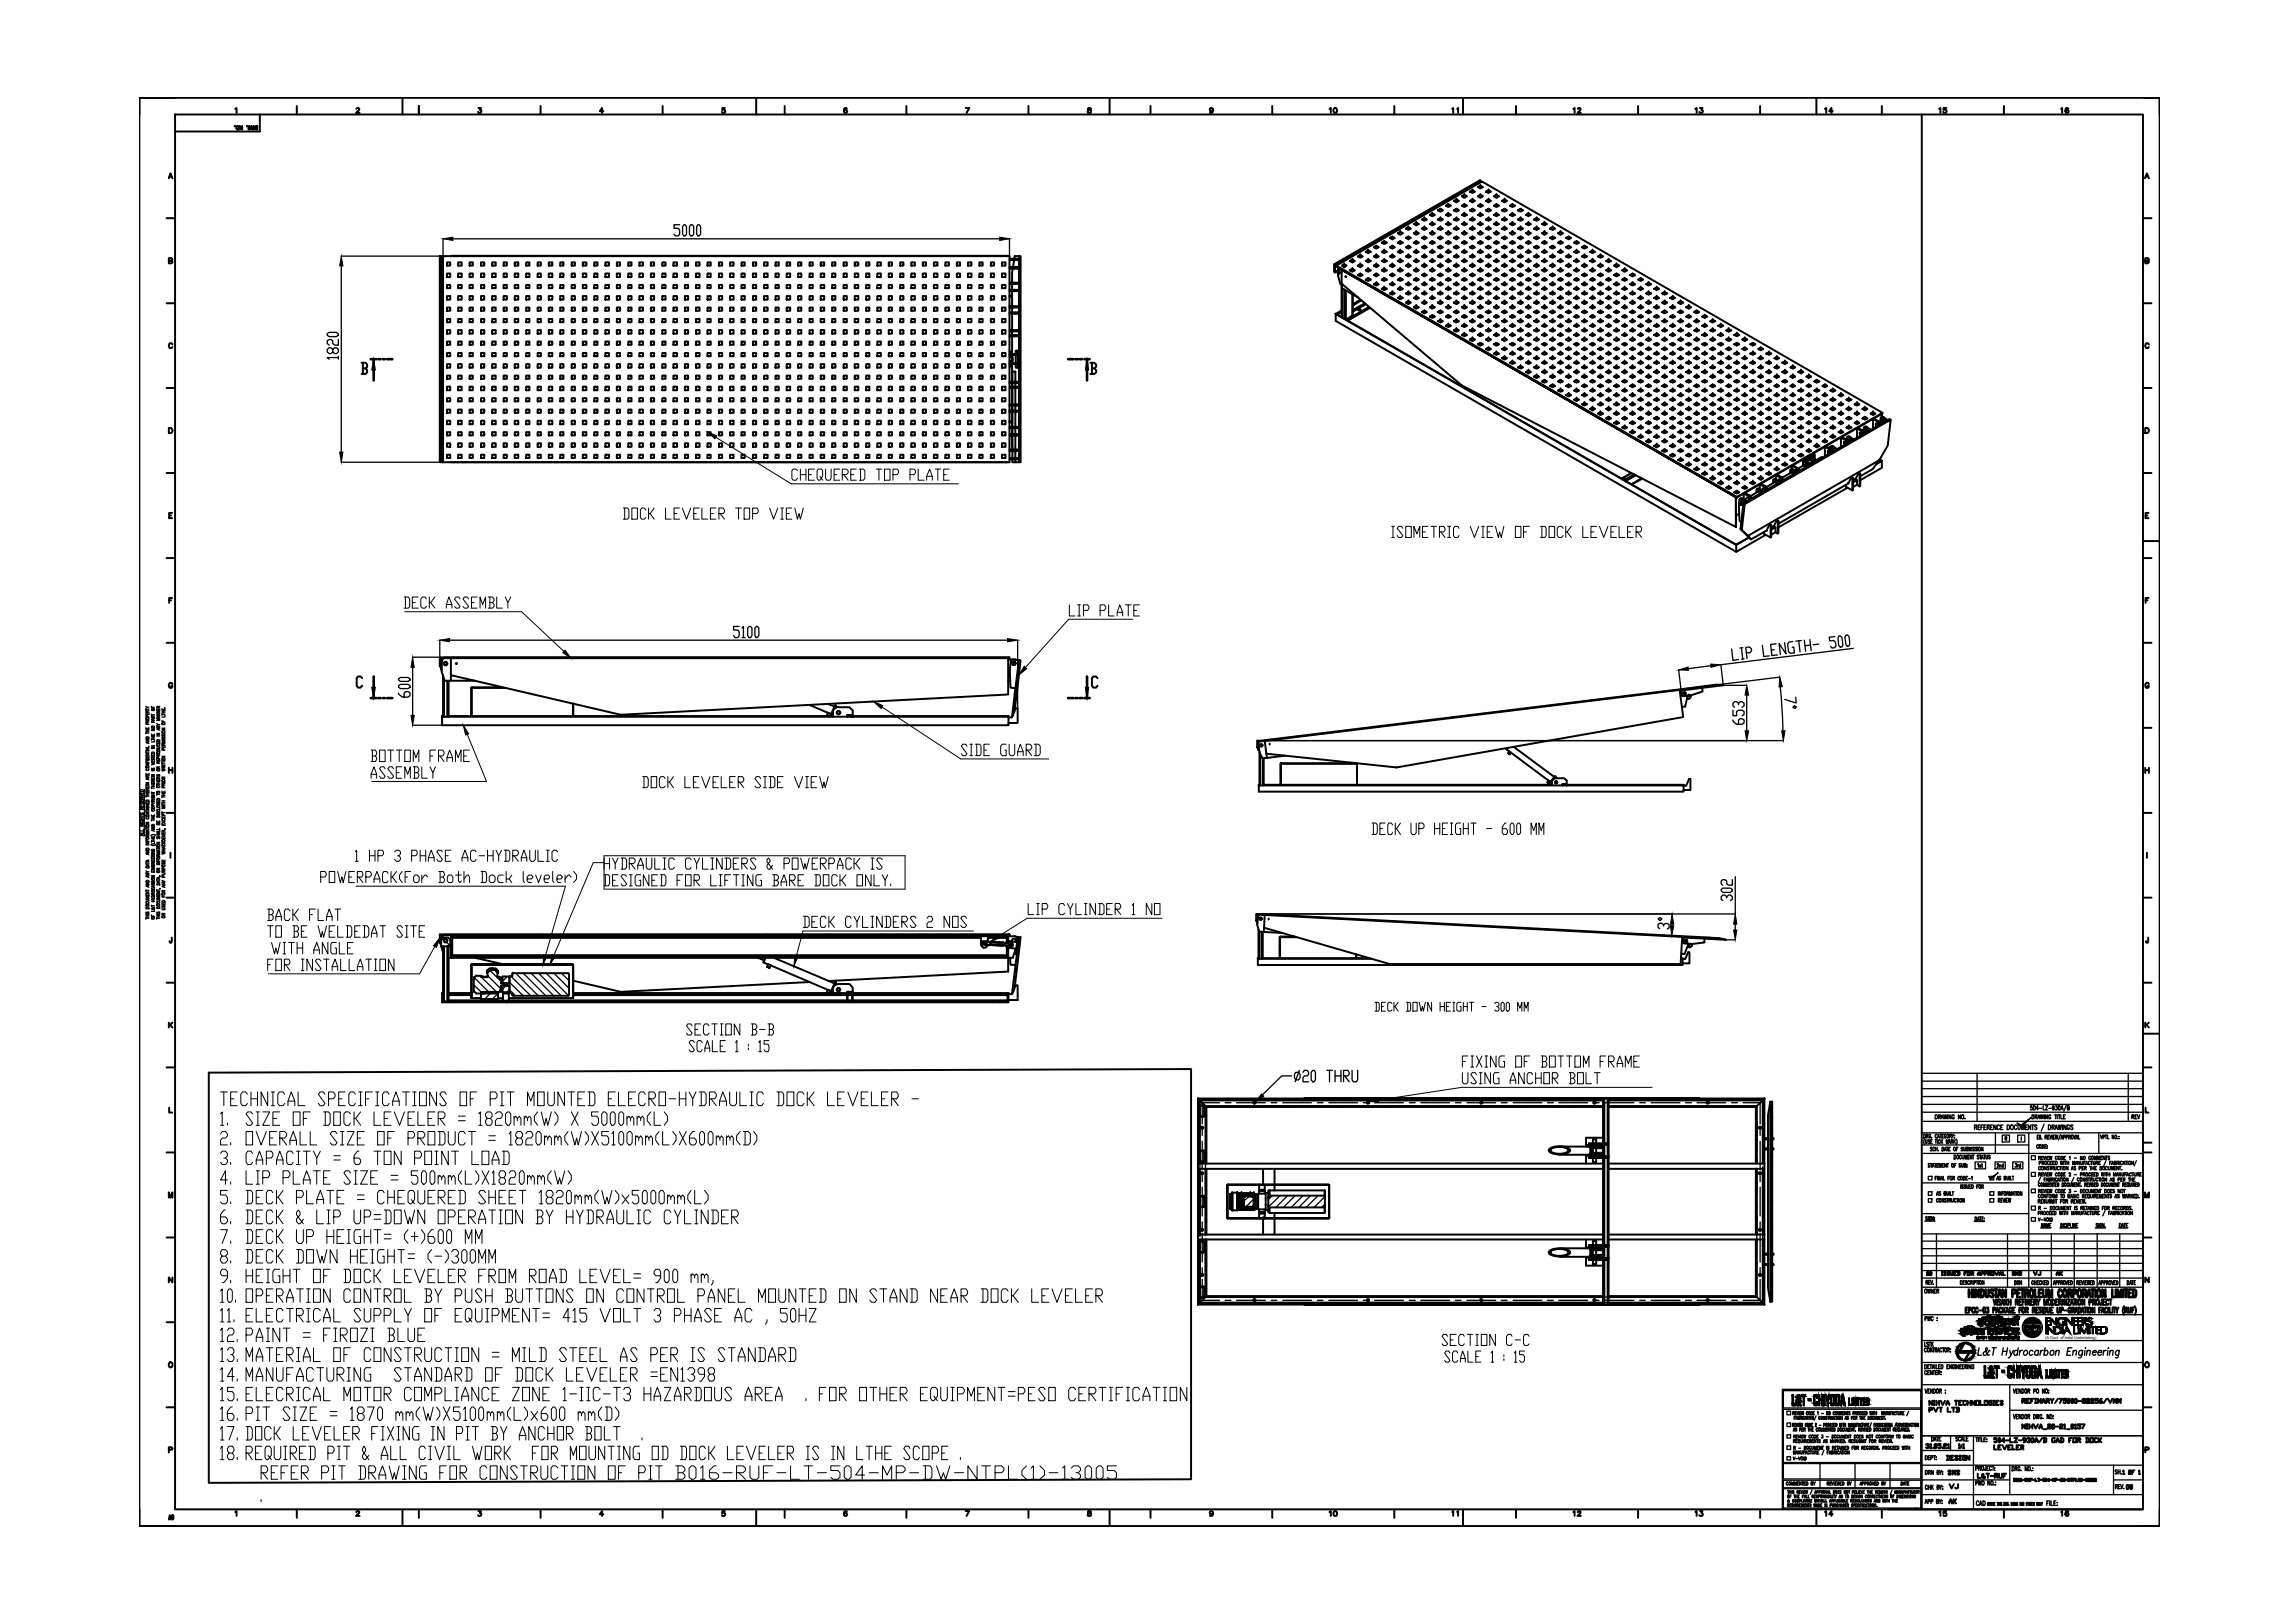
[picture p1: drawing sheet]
<svg xmlns="http://www.w3.org/2000/svg" width="297mm" height="210mm" viewBox="0 0 297 210" stroke-linecap="round" stroke-linejoin="round" font-family="sans-serif">
<defs><g id="words">
<g font-size="4.4">
<text x="27.5" y="149.2">2.</text>
<text x="31" y="154.5" transform="rotate(-90 31 154.5)">4.</text>
<text x="31" y="157" transform="rotate(-90 31 157)">5.</text>
<text x="31" y="159.5" transform="rotate(-90 31 159.5)">6.</text>
<text x="31" y="164.7" transform="rotate(-90 31 164.7)">8.</text>
<text x="31" y="167.2" transform="rotate(-90 31 167.2)">9.</text>
</g>
<text font-size="4" x="30.7" y="146.8" transform="rotate(-90 30.7 146.8)">1.</text>
<g font-size="3.5">
<text x="76.6" y="15.9">4</text>
<text x="139.7" y="15.9">8</text>
<text x="171.1" y="15.9">10</text>
<text x="187" y="15.9">11</text>
<text x="202.5" y="15.9">12</text>
<text x="218.4" y="15.9">13</text>
<text x="235.3" y="15.9">14</text>
<text x="252.9" y="15.9" transform="rotate(-90 252.9 15.9)">15</text>
<text x="265.6" y="15.9">16</text>
<text x="276.6" y="24.3">A</text>
<text x="276.6" y="35.3">B</text>
<text x="276.6" y="46.2">C</text>
<text x="276.6" y="57.2">D</text>
<text x="276.6" y="90.3">G</text>
<text x="276.6" y="101.2">H</text>
<text x="276.6" y="156.3">M</text>
<text x="276.6" y="167.2">N</text>
<text x="276.6" y="178.2">O</text>
<text x="276.6" y="189.1">P</text>
<text x="23.6" y="197.9" transform="rotate(-90 23.6 197.9)">A0</text>
<text x="76.6" y="197.6">4</text>
<text x="139.7" y="197.6">8</text>
<text x="171.1" y="197.6">10</text>
<text x="187" y="197.6">11</text>
<text x="202.5" y="197.6">12</text>
<text x="218.4" y="197.6">13</text>
<text x="235.3" y="197.6">14</text>
<text x="252.9" y="197.6" transform="rotate(-90 252.9 197.6)">15</text>
<text x="265.6" y="197.6">16</text>
<text x="276.9" y="194" transform="rotate(-90 276.9 194)">00</text>
</g>
<g font-size="3.1">
<text x="20.8" y="134.1">K</text>
<text x="276.6" y="134.1">K</text>
<text x="248.4" y="166.2">00</text>
<text x="259.3" y="166.2">SMS</text>
<text x="262.1" y="166.2">VJ</text>
<text x="265.3" y="166.2">AK</text>
<text x="251.2" y="191.9">SMS</text>
</g>
<text font-size=".5" x="264.6" y="173.3">(A Govt. of India Undertaking)</text>
</g></defs>
<!-- layer: Paper_border -->
<g fill="none" stroke="#000" stroke-width=".25">
<path d="M22.6 12.7h-4.6v2.1M22.6 14.8h254.6v180.5h-254.6zM30.4 16.3h.1M30.4 14.1l.2-.1v.6M30.6 16.4a.17 .17 0 0 1 .2-.1 .17 .17 0 0 1 .1 .2v.1a.17 .17 0 0 1-.2 .2 .17 .17 0 0 1-.1-.2zM31.3 16.3v.5l-.3-.5v.5M32 16.3h.1M32.2 16.5h-.1a.15 .15 0 0 1 .2-.2 .15 .15 0 0 1 .1 .2v.1a.15 .15 0 0 1-.1 .2 .15 .15 0 0 1-.2-.2M32.6 16.3l.1 .3M32.9 16.3v.5l-.3-.1v-.1h.3M33.1 16.3h.2v.5a.25 .25 0 0 1-.3-.2 .25 .25 0 0 1 .1-.3zM33.6 14.8v2.2h-11"/>
<path d="M38.4 13.7v1.1M46.1 14.1l.3-.1 .1 .1-.4 .5h.4M52.1 12.7v2.1M54.2 13.7v1.1M61.9 14h.3l-.1 .2a.21 .21 0 0 1 .1 .3 .21 .21 0 0 1-.3 .1l-.1-.1M69.9 13.7v1.1M85.7 13.7v1.1M93.8 14h-.3l-.1 .2a.23 .23 0 0 1 .4 0 .23 .23 0 0 1-.1 .4 .23 .23 0 0 1-.3-.1M97.8 12.7v2.1M101.5 13.7v1.1M109.6 14.1l-.2-.1a.33 .33 0 0 0-.2 .3 .33 .33 0 0 0 .2 .3h.1a.21 .21 0 0 0 0-.4 .21 .21 0 0 0-.3 .2M117.3 13.7v1.1"/>
<path d="M124.9 14h.5l-.3 .6M133.1 13.7v1.1M148.8 13.7v1.1M156.9 14.2a.2 .2 0 0 1-.2 .1 .2 .2 0 0 1-.2-.2l.2-.1a.32 .32 0 0 1 .2 .4 .32 .32 0 0 1-.4 .2v-.1M164.6 13.7v1.1M180.4 13.7v1.1M196.1 13.7v1.1M211.9 13.7v1.1M227.7 13.7v1.1M243.5 13.7v1.1M248.6 14.8v180.5M259.2 13.7v1.1"/>
<path d="M277.2 12.7h2.2v2.1M21.5 28.2h1.1M21.5 39.2h1.1M21.8 23.1l.3-.7 .2 .7M21.8 33.7h.3l.2-.1-.2-.2h-.3v.7h.3l.2-.1v-.2l-.2-.1M21.9 22.9h.3M277.2 28.2h1.1M277.2 39.2h1.1M21.5 50.2h1.1M21.8 55.4h.3a.37 .37 0 0 1 .2 .3 .37 .37 0 0 1-.2 .3h-.3zM22.3 44.6a.29 .29 0 0 0-.4-.1 .29 .29 0 0 0 0 .5h.3l.1-.1M277.2 50.2h1.1"/>
<path d="M21.5 61.2h1.1M21.5 72.2h1.1M21.9 66.7h.2M21.9 77.7h.2M22.3 66.4h-.4v.7h.4M22.3 77.4h-.4v.6M277.2 61.2h1.1M277.2 72.2h1.1M277.2 70h2.2M277.6 66.7h.2M277.6 77.7h.2M278 66.4h-.4v.7h.4"/>
<path d="M278 77.4h-.4v.6M21.5 83.2h1.1M21.8 99.4v.6M21.8 99.7h.5M22.3 88.5a.24 .24 0 0 0-.3-.2 .24 .24 0 0 0-.2 .3v.2a.23 .23 0 0 0 .3 .2 .23 .23 0 0 0 .2-.2h-.2M22.3 99.4v.6M277.2 83.2h1.1M277.2 94.2h1.1M21.5 116.2h1.1M21.5 105.2h1.1M22.1 110.4v.6M277.2 116.2h1.1"/>
<path d="M277.2 105.2h1.1M277.7 110.4v.6M21.5 127.2h1.1M21.5 138.1h1.1M22.2 121.3v.7h-.2l-.1-.2M277.2 127.2h1.1M277.2 138.1h1.1M277.9 121.3v.7h-.2l-.1-.2M21.5 149.1h1.1M21.8 155v-.7l.3 .7 .2-.7v.7M21.9 143.3v.7h.4M277.2 149.1h1.1"/>
<path d="M277.2 147.9h1.1M277.6 143.3v.7h.4M21.5 160.1h1.1M21.5 171.1h1.1M22 176.3a.32 .32 0 0 1 .3 .3 .32 .32 0 0 1-.3 .3l-.2-.1v-.4zM22.3 165.3v.6l-.5-.6v.6M254.3 169.5h.2M254.6 169.2h-.3v.7h.3M254.7 169.5h.3v-.3h-.3v.7M255.4 169.4v-.2a.39 .39 0 0 0-.2 .7h.2v-.2M255.9 169.4l-.1-.2h-.1a.49 .49 0 0 0 0 .7h.1l.1-.2M256 169.6h.4"/>
<path d="M256.6 169.2h.2v.1v.6h-.2v-.1zM257 169.2h.3l-.2 .3a.22 .22 0 0 1 .2 .2 .22 .22 0 0 1-.3 .2v-.1M257.9 169.5h.2v-.3h-.2v.7M257.9 168.1l.2 .8 .1-.8M258.2 169.9l.2-.7 .2 .7M258.3 169.7h.2M258.4 168.1v.8M258.8 168.3a.17 .17 0 0 0-.2-.1 .17 .17 0 0 0 0 .2l.2 .2v.2l-.1 .1-.2-.1M258.9 168.9l.2-.8 .1 .8M259 168.6h.2M259 169.4l-.1-.2h-.1a.49 .49 0 0 0 0 .7h.1l.1-.2M259.1 169.2v.7"/>
<path d="M259.2 169.5l.2 .4M259.4 168.1v.8M259.4 169.2l-.3 .5M259.5 168.4l.2 .5M259.5 169.9l.2-.7 .1 .7M259.6 169.7h.2M259.7 168.1l-.3 .5M259.8 168.1v.8M259.8 168.5h.3M260.1 168.1v.8M260.3 169.4l-.1-.2h-.1a.49 .49 0 0 0 0 .7h.1l.1-.2v-.1h-.2M260.4 169.5h.2"/>
<path d="M260.7 169.2h-.3v.7h.3M260.8 168.5l.3-.1-.1-.3h-.2v.8M260.9 168.5l.2 .4M261.2 168.5h.2M261.2 169.5h.2M261.5 169.2h-.3v.7M261.5 168.1h-.3v.8h.3M261.7 169.2a.39 .39 0 0 1 .1 .7h-.1a.55 .55 0 0 1 0-.7zM261.7 168.5h.1M262 168.1h-.3v.8M262 168.1v.8M262.1 169.5h.2v-.3h-.2v.7"/>
<path d="M262.2 169.5l.2 .4M262.6 168.1v.8l-.3-.8v.8M262.7 168.5h.2M263 169.5h.2v-.3h-.2v.7M263 168.1h-.3v.8h.3M263.1 169.5l.2 .4M263.1 168.5l.3-.1v-.3h-.3v.8M263.3 168.5l.1 .4M263.4 169.5h.2M263.5 168.1l.2 .4v.4M263.7 169.2h-.3v.7h.3M263.9 168.1l-.2 .4"/>
<path d="M264.1 169.3l-.1-.1a.17 .17 0 0 0-.2 .1 .17 .17 0 0 0 .1 .2h.1a.17 .17 0 0 1 .1 .3 .17 .17 0 0 1-.3 0M264.2 169.2v.7M264.4 169.2h.1a.41 .41 0 0 1 0 .7h-.1zM264.5 168.9v-.8l.1 .8 .2-.8v.8M264.8 169.2l.1 .7 .2-.1v-.6M265.1 168.1a.38 .38 0 0 1 .3 .4 .38 .38 0 0 1-.3 .4 .54 .54 0 0 1 0-.8zM265.3 169.5h.2M265.5 168.1a.36 .36 0 0 1 .3 .4 .36 .36 0 0 1-.3 .4zM265.6 169.2h-.3v.7h.3M265.9 168.5h.2M266.1 169.2l.1 .7h.2v-.2v-.5M266.2 168.1h-.3v.8h.3"/>
<path d="M266.4 168.5l.3-.1-.1-.3h-.2v.8M266.5 168.5l.2 .4M266.6 169.5h.3v-.3h-.3v.7M267 169.6h.4M267.1 168.1v.8l-.3-.8v.8M267.3 168.1v.8M267.5 168.1h.3l-.3 .8h.3M267.9 168.9l.2-.8 .1 .8M267.9 169.4l-.1-.2a.39 .39 0 0 0-.1 .7h.1l.1-.3h-.1M267.9 168.6h.2M268.1 169.5h.2v-.3h-.2v.7M268.2 169.5l.2 .4"/>
<path d="M268.3 168.1h.3M268.4 169.9l.2-.7 .2 .7M268.4 168.1v.8M268.5 169.7h.2M268.7 168.1v.8M268.9 169.2a.38 .38 0 0 1 .3 .3 .38 .38 0 0 1-.1 .4h-.2zM269 168.1a.41 .41 0 0 1 0 .8 .54 .54 0 0 1 0-.8zM269.2 169.9l.2-.7 .2 .7M269.3 169.7h.2M269.6 169.2h.3M269.7 168.1v.8l-.3-.8v.8M269.8 169.2v.7"/>
<path d="M270 169.2v.7M270.3 169.2a.39 .39 0 0 1 .1 .7h-.1a.55 .55 0 0 1 0-.7zM270.3 168.5l.3-.1-.1-.3h-.2v.8M270.8 168.5l.3-.1-.1-.3h-.2v.8M270.9 168.5l.2 .4M271 169.2v.7l-.3-.7v.7M271.4 168.1a.41 .41 0 0 1 0 .8 .45 .45 0 0 1 0-.8zM271.6 169.5h.1M271.8 169.2h-.2v.7M271.9 169.9l.1-.7 .2 .7M271.9 168.1l-.1 .8-.1-.1v-.2M271.9 169.7h.3"/>
<path d="M272.1 168.5h.1M272.4 168.1h-.3v.8h.3M272.6 169.4l-.1-.2h-.1a.49 .49 0 0 0 0 .7h.1l.1-.2M272.8 169.2v.7M272.8 168.3l-.1-.2a.41 .41 0 0 0 0 .8l.1-.2M272.9 168.1h.3M272.9 169.2v.7h.3M273.1 168.1v.8M273.3 169.2v.7M273.4 169.2h.3M273.6 169.2v.7M273.7 169.2l.2 .3v.4"/>
<path d="M274.1 169.2l-.2 .3M274.8 169a.97 .97 0 0 0 0 1.1M274.9 169.5h.3v-.3h-.3v.7M275.1 169.5l.1 .4M275.4 169.2v.7h.2l.1-.2v-.5M275.8 169.5h.2M276.1 169.2h-.3v.7M276.2 169a.97 .97 0 0 1 0 1.1M277.2 160.1h1.1M18 195.3v2.2h4.6M21.5 182.1h1.1M21.8 187.6h.5v-.2l-.2-.1h-.3v.7"/>
<path d="M30.4 195.7l.2-.2v.7M38.4 195.3v1.1M46.1 195.7l.1-.2 .3 .2-.1 .2-.3 .3h.4M52.1 195.3v2.2M54.2 195.3v1.1M61.9 195.5h.3l-.1 .3a.22 .22 0 0 1 .1 .4 .22 .22 0 0 1-.4-.1M69.9 195.3v1.1M85.7 195.3v1.1M93.8 195.5h-.3l-.1 .3a.23 .23 0 0 1 .4 0 .23 .23 0 0 1-.1 .4l-.3-.1M97.8 195.3v2.2M101.5 195.3v1.1M109.6 195.6h-.1a.31 .31 0 0 0-.4 .2 .31 .31 0 0 0 .2 .4l.3-.1a.2 .2 0 0 0-.2-.3 .2 .2 0 0 0-.2 .2"/>
<path d="M117.3 195.3v1.1M124.9 195.5h.5l-.3 .7M133.1 195.3v1.1M148.8 195.3v1.1M156.9 195.7l-.1 .2a.21 .21 0 0 1-.3-.1 .21 .21 0 0 1 .1-.2 .21 .21 0 0 1 .3 0v.5l-.1 .1h-.3v-.1M164.6 195.3v1.1M180.4 195.3v1.1M196.1 195.3v1.1M211.9 195.3v1.1M227.7 195.3v1.1M243.5 195.3v1.1M244.3 195.3h32.9"/>
<path d="M247.9 195.3h.1M259.2 195.3v1.1M277.2 182.1h1.1M279.4 195.3v2.2h-2.2"/>
</g>
<g fill="none" stroke="#000" stroke-width=".17">
<path d="M18.9 98.8h.4l-.4 .2h.4M18.9 98.5v.2h.4M18.9 97.8v.2h.4v-.2M18.9 97.5h.4l-.4 .2h.4M18.9 95.7h.4l-.4 .2h.4M18.9 95.4a.21 .21 0 0 1 .2-.1 .21 .21 0 0 1 .2 .2h-.4zM18.9 94.1v.3h.4v-.3M18.9 92.9a.19 .19 0 0 1 .2 0 .19 .19 0 0 1 .2 .1 .21 .21 0 0 1-.3 .1 .21 .21 0 0 1-.1-.2zM18.9 92.2v.3h.4v-.3M18.9 91.7v.2M18.9 94.7v.3M18.9 97.2v.2"/>
<path d="M18.9 98.4h.4M18.9 97.3h.4M18.9 97.1h.4M18.9 94.9h.4M18.9 94.7h.4M18.9 94.5h.4M18.9 91.8h.4M18.9 91.4l.2 .1M18.9 98.1a.21 .21 0 0 1 .2 0 .21 .21 0 0 1 .2 .2h-.4zM19 99.5h-.1a.19 .19 0 0 0 .2 .2 .19 .19 0 0 0 .2-.2h-.1M19.1 93.4v-.1l-.2-.1v.2h.4M19.1 92.2v-.2l-.2-.1v.3h.4"/>
<path d="M19.1 92.3v.2M19.1 94.2v.2M19.1 94.5v.2M19.1 97.9v.1M19.1 98.6v.1M19.1 93.7v-.1l-.2-.1v.2h.4M19.1 92.8v-.2h-.2v.2h.4M19.1 96v.2M19.1 96.9v.1M19.3 96.8l-.4 .1 .4 .2M19.3 96.6v.1h-.4M19.3 96l-.4 .1 .4 .1"/>
<path d="M19.3 91.5h-.2l-.2 .2M19.3 93.2l-.2 .1M19.3 91.9l-.2 .2M19.6 98.7l.4 .1-.4 .2M19.6 98.5v.1h.4v-.1M19.6 97.6v.2h.4v-.2M19.6 96.5h.4l-.4 .2h.4M19.6 95v.2h.4v-.2M19.6 94.3h.4l-.4 .2h.4M19.6 91.4v.2h.4M19.6 92.4v.2M19.6 95.6v.2"/>
<path d="M19.6 97.9v.2M19.6 99.7h.4M19.6 98h.4M19.6 96.9h.4M19.6 95.7h.4M19.6 95.5h.4M19.6 95.3h.4M19.6 92.5h.4M19.6 99.4v.2h.2l.1-.2h.1l-.1 .2M19.6 98.2a.11 .11 0 0 0 0 .1 .11 .11 0 0 0 .2 0v-.1a.11 .11 0 0 1 .2 0 .11 .11 0 0 1-.1 .2M19.6 94h.1a.18 .18 0 0 1 .2-.1 .18 .18 0 0 1 .1 .2l-.3 .1-.1-.1zM19.7 97.3h.2l.1 .2h-.4z"/>
<path d="M19.8 93.5v-.2h-.2v.2h.4M19.8 92.9v-.2h-.2v.2h.4M19.8 91.5v.1M19.8 95.1v.1M19.8 95.3v.2M19.8 97.7v.1M19.8 98.6h.1M19.9 93v.2M20 95.8v.2h-.4M20 93l-.4 .1 .4 .1M20 92.7l-.2 .1M20.3 98.3v.1h.4v-.1"/>
<path d="M20.3 96.6l.4 .1-.1 .2h-.3M20.3 96v.2h.4v-.2M20.3 94.9h.4l-.4 .2h.4M20.3 94h.4l-.4 .2h.4M20.3 92.4h.4l-.4 .2h.4M20.3 92h.4l-.4 .2h.4M20.3 91.7v.2h.4v-.2M20.3 95.3h.4M20.3 93.6l.2 .2M20.3 97a.22 .22 0 0 1 .3 0 .22 .22 0 0 1 .1 .2h-.4zM20.3 95.8a.21 .21 0 0 1 .2-.1 .21 .21 0 0 1 .2 .2h-.4zM20.4 96.3l-.1 .2a.18 .18 0 0 0 .2 .1 .18 .18 0 0 0 .2-.2l-.1-.1"/>
<path d="M20.5 99.4l-.1-.2h-.1v.2h.4M20.5 98.8l-.1-.2h-.1v.2h.4M20.5 98.2v-.2h-.2v.2h.4M20.5 97.8l-.1-.2h-.1v.2h.4M20.5 91.6v-.1l-.1-.1-.1 .2h.4M20.5 91.8v.1M20.5 96.1v.1M20.5 98.3v.1M20.5 92.7v.1M20.5 94.3v.1M20.7 94.2l-.4 .2 .4 .1M20.7 93.8l-.4 .1"/>
<path d="M20.7 93h-.4l.4 .1-.4 .1h.4M20.7 92.7l-.4 .1 .4 .1M20.7 99.2l-.2 .1M20.7 98.6h-.2M20.7 97.6l-.2 .1M20.7 91.4l-.2 .1M21 99.5l.3 .1-.3 .1h.3l-.3 .1M21 98.2v.2h.3v-.2M21 97.9h.3l-.3 .2h.3M21 96.5v.2h.3v-.2M21 94.6a.19 .19 0 0 1 .2 0 .19 .19 0 0 1 .1 .1 .21 .21 0 0 1-.2 .1 .21 .21 0 0 1-.1-.2zM21 94.2h.3l-.3 .2h.3"/>
<path d="M21 93.2v.2h.3M21 91.7v.2h.3v-.2M21 92.3v.3M21 98.5v.5M21 99.1h.3M21 98.8h.3M21 98.6h.3M21 95.7h.3M21 95h.3M21 92.5h.3M21 92.2h.3M21 92h.3"/>
<path d="M21 95.4a.11 .11 0 0 0 0 .2 .11 .11 0 0 0 .1-.1l.1-.1h.1v.2M21 95v.3l.2-.3 .1 .1v.2M21.1 99.4v-.2l-.1-.1v.3h.3M21.1 96.4v-.2h-.1v.2h.3M21.1 91.8v.1M21.1 92v.2M21.1 93.3v.1M21.1 96.6v.1M21.1 98.3v.1M21.2 97.1l-.1-.2h-.1v.2h.3M21.3 95.8h-.3l.3 .2-.3 .1h.3M21.3 92.6v.2h-.3"/>
<path d="M21.3 91.6h.1M21.3 99.1l-.2 .2M21.3 96.2l-.2 .1M18.1 104.1v.3h.5v-.3M18.1 103.5v.2h.5v-.2M18.1 102.8l.5 .2-.5 .1M18.1 102.5v.2h.5v-.2M18.1 102.3a.25 .25 0 0 1 .3-.1 .25 .25 0 0 1 .2 .2h-.5zM18.1 106.6h.5M18.1 106h.5M18.1 105.8h.5M18.1 105.6h.5"/>
<path d="M18.1 105.5v.2M18.2 105.2l-.1 .1 .1 .2 .2-.3 .2 .1-.1 .2M18.2 103.8l-.1 .1 .1 .2h.1l.1-.3 .2 .1-.1 .2M18.2 106.2l-.1 .1a.25 .25 0 0 0 .3 .1 .25 .25 0 0 0 .2-.1l-.1-.1-.1 .1M18.3 106.9v-.2l-.1-.1-.1 .3h.5M18.3 104.7v-.2h-.1l-.1 .2h.5M18.3 103.4v-.2h-.1l-.1 .2h.5M18.3 102.6v.1M18.3 103.6v.1M18.3 104.2v.2M18.3 105.8v.2M18.4 108v.1"/>
<path d="M18.6 107.9l-.5 .1 .5 .2M18.6 107.6v.2h-.5M18.6 107.3v.2h-.5M18.6 106.6l-.3 .2M18.6 104.5l-.3 .1M18.6 103.2l-.3 .1M18.7 102.2v6M18.9 117.4a.22 .22 0 0 1 .3 0 .22 .22 0 0 1 .1 .2h-.4zM18.9 116.4l.4 .1v.1h-.4M18.9 115.7v.2h.4v-.2M18.9 115.4h.4l-.4 .3h.4M18.9 114.3h.4l-.4 .2h.4"/>
<path d="M18.9 114a.21 .21 0 0 1 .2-.1 .21 .21 0 0 1 .2 .2h-.4zM18.9 113h.4l-.4 .2h.4M18.9 112.1h.3l.1 .2h-.4zM18.9 110.1h.4l-.4 .2h.4M18.9 109.8a.22 .22 0 0 1 .3 0 .22 .22 0 0 1 .1 .2h-.4zM18.9 109h.4l-.4 .2h.4M18.9 108.7v.2h.4M18.9 106.4h.4l-.4 .2h.4M18.9 105.1h.4l-.4 .2h.4M18.9 104.1h.4l-.4 .3h.4M18.9 103.8v.2h.4v-.2M18.9 103.6v-.1a.22 .22 0 0 1 .3 0 .22 .22 0 0 1 .1 .3h-.4z"/>
<path d="M18.9 102.3v.2h.4v-.2M18.9 101.7v.2h.4v-.2M18.9 101.3h.4l-.4 .2h.4M18.9 100.1v.2h.4v-.2M18.9 118.8h.4M18.9 103v.2M18.9 104.8v.2M18.9 107.1v.3M18.9 111.5v.3M18.9 115.1v.3M18.9 118.7v.3M18.9 118.7h.4"/>
<path d="M18.9 118.4h.4M18.9 118.3h.4M18.9 115.2h.4M18.9 112.7l.2 .1M18.9 111.7h.4M18.9 109.3h.4M18.9 107.3h.4M18.9 107.1h.4M18.9 104.9h.4M18.9 104.5h.4M18.9 103h.4M18.9 102.9h.4"/>
<path d="M18.9 102.7h.4M18.9 101.6h.4M18.9 118v.2l.2-.2h.2l-.1 .2M19 116.7a.13 .13 0 0 0-.1 .2 .13 .13 0 0 0 .1 .1l.3-.1-.1-.2M19 105.7l-.1 .1a.17 .17 0 0 0 .2 .2 .17 .17 0 0 0 .1-.2v-.1M19.1 108.3v-.2h-.2v.2h.4M19.1 102.2v-.1l-.2-.1v.2h.4M19.1 100.6v-.2h-.2v.2h.4M19.1 100.2v.1M19.1 101.8v.1M19.1 102.4v.1M19.1 102.7v.2"/>
<path d="M19.1 103.9v.1M19.1 108.8v.1M19.1 115.8v.1M19.1 118.4v.3M19.1 100.7v.2M19.1 104.6v.2M19.1 107.4v.2M19.1 110.4v.2M19.1 111.3v.2M19.1 111.8v.2M19.1 113.4v.1M19.1 114.6v.2"/>
<path d="M19.3 116h-.4l.4 .2-.4 .1h.4M19.3 114.6l-.4 .1 .4 .1M19.3 113.3l-.4 .1 .4 .1M19.3 112.8h-.2l-.2 .1M19.3 111.8l-.4 .1 .4 .2M19.3 111.3l-.4 .1 .4 .1M19.3 110.4l-.4 .1 .4 .1M19.3 107.7h-.4l.4 .1-.4 .2h.4M19.3 107.4l-.4 .1 .4 .2M19.3 104.6l-.4 .1 .4 .1M19.3 100.7l-.4 .1 .4 .1M19.3 108.1l-.2 .1"/>
<path d="M19.3 102l-.2 .2M19.3 100.4l-.2 .1M19.5 109.3a.46 .46 0 0 0 .7 0M19.5 108.1a.46 .46 0 0 1 .7 0M19.6 118.4v.2h.4M19.6 116l.3-.1 .1 .2h-.4zM19.6 113.7a.19 .19 0 0 1 .3-.1 .19 .19 0 0 1 .1 .2 .21 .21 0 0 1-.2 .1 .21 .21 0 0 1-.2-.2zM19.6 113.3h.4l-.4 .2h.4M19.6 112.6v.3h.4v-.3M19.6 112.4h.4l-.4 .2h.4M19.6 111.6h.4l-.4 .2h.4M19.6 111.3v.2h.4v-.2"/>
<path d="M19.6 111v.2h.4v-.2M19.6 110.2h.4l-.4 .2h.4M19.6 108.2v.2h.4v-.2M19.6 107h.4l-.4 .2h.4M19.6 105.5v.1h.4v-.1M19.6 101.3v.1h.4v-.1M19.6 100.7v.1h.4v-.1M19.6 100.2h.4l-.4 .3h.4M19.6 117.2h.4M19.6 101.9v.2M19.6 102.5v.2M19.6 106v.3"/>
<path d="M19.6 108.8v.2M19.6 117.1v.2M19.6 116.7h.4M19.6 116.5h.4M19.6 116.2l.2 .1M19.6 111.9h.4M19.6 110.6h.4M19.6 108.9h.4M19.6 108.7h.4M19.6 108.5h.4M19.6 106.1h.4M19.6 106h.4"/>
<path d="M19.6 105.7h.4M19.6 103.8l.2 .1M19.6 103.4h.4M19.6 103h.4M19.6 102.7h.4M19.6 102.6h.4M19.6 102h.4M19.6 101.8h.4M19.6 101.6h.4M19.6 100.5h.4M19.6 106.7a.21 .21 0 0 1 .3 0 .21 .21 0 0 1 .1 .2h-.4zM19.7 118.7h.3a.18 .18 0 0 1-.2 .3 .18 .18 0 0 1-.2-.3z"/>
<path d="M19.7 114.9h-.1a.15 .15 0 0 0 .1 .2 .15 .15 0 0 0 .2 0 .11 .11 0 0 0 .1-.1 .11 .11 0 0 0-.1-.1M19.7 112h-.1a.15 .15 0 0 0 .1 .2 .15 .15 0 0 0 .2 0 .11 .11 0 0 0 .1-.1 .11 .11 0 0 0-.1-.1v.1M19.7 109.9l-.1 .1a.2 .2 0 0 0 .2 .2 .2 .2 0 0 0 .2-.3h-.1v.1M19.7 104.7l-.1 .2a.18 .18 0 0 0 .2 .1 .18 .18 0 0 0 .2-.2l-.1-.1M19.7 103.1h-.1a.15 .15 0 0 0 .1 .2 .15 .15 0 0 0 .2 0 .11 .11 0 0 0 .1-.1 .11 .11 0 0 0-.1-.1v.1M19.8 117.4l.1 .1a.11 .11 0 0 1 .1 .2 .11 .11 0 0 1-.2 0v-.1h-.2h.2l.2-.2M19.8 115.7v-.1l-.1-.1-.1 .2h.4M19.8 114.5v-.1l-.1-.1-.1 .2h.4M19.8 114.1v-.1h.2v.2h-.4v-.2h.2v.2M19.8 110.9v-.2h-.1l-.1 .2h.4M19.8 104.3v-.2h-.1l-.1 .2h.4M19.8 103.7v-.1l-.1-.1-.1 .2h.4"/>
<path d="M19.8 101.2v-.2h-.2v.2h.4M19.8 100.7v.1M19.8 101.3v.1M19.8 101.6v.2M19.8 102.7v.3M19.8 105.5v.1M19.8 105.7v.3M19.8 108.2v.2M19.8 108.5v.2M19.8 111v.2M19.8 111.3v.2M19.8 112.7v.2"/>
<path d="M19.8 116.5v.2M19.8 118.5v.1M19.9 107.4v.1M19.9 114.6v.2M20 117.8v.1h-.4M20 116.3l-.4 .1M20 114.6l-.4 .1 .4 .2M20 109v.2h-.4M20 107.3l-.4 .1 .4 .2M20 103.9l-.4 .2M20 115.5l-.2 .2M20 114.3l-.2 .1"/>
<path d="M20 110.7l-.2 .1M20 103.5l-.2 .1M20 101h-.2M20.3 116.4h.4l-.1 .2h-.3M20.3 115.7v.2h.4v-.2M20.3 115.4h.4l-.4 .2h.4M20.3 111.5h.4l-.4 .3h.4M20.3 111.3v.2h.4M20.3 109.4v-.1a.19 .19 0 0 1 .2 0 .19 .19 0 0 1 .2 .2l-.3 .1zM20.3 109h.4l-.4 .2h.4M20.3 106.2v.2h.4v-.2M20.3 103.6v.2h.4v-.2"/>
<path d="M20.3 100.8v.2h.4v-.2M20.3 118.8h.4M20.3 118.7h.4M20.3 118.4h.4M20.3 118.3h.4M20.3 101.6h.4M20.3 101.4v.2M20.3 102.7v.2M20.3 109.7v.2M20.3 113.7v.3M20.3 115.1v.2M20.3 118.7v.3"/>
<path d="M20.3 115.2h.4M20.3 113.9h.4M20.3 111.9h.4M20.3 109.8h.4M20.3 109.6h.4M20.3 108.2h.4M20.3 108h.4M20.3 105.5h.4M20.3 102.8h.4M20.3 101.3h.4M20.3 101.1h.4M20.3 118v.2h.1l.1-.2h.2l-.1 .2"/>
<path d="M20.3 117.3a.22 .22 0 0 1 .3 0 .22 .22 0 0 1 .1 .3h-.4zM20.3 114.3a.19 .19 0 0 1 .3 0 .19 .19 0 0 1 .1 .2h-.4zM20.3 111a.19 .19 0 0 1 .2-.1 .19 .19 0 0 1 .2 .2 .18 .18 0 0 1-.3 .1 .18 .18 0 0 1-.1-.2zM20.3 108.3v.2h.1l.1-.2h.2l-.1 .2M20.3 105.6a.21 .21 0 0 1 .2 0 .21 .21 0 0 1 .2 .1h-.4zM20.3 105.2v.2l.1-.1 .1-.1h.2l-.1 .2M20.3 103.9a.11 .11 0 0 0 0 .2 .11 .11 0 0 0 .1 0l.1-.1a.11 .11 0 0 1 .2 0 .11 .11 0 0 1-.1 .1M20.3 103.4h.4v.1h-.4zM20.3 101.7h.1a.18 .18 0 0 1 .2 0 .18 .18 0 0 1 .1 .2h-.3h-.1zM20.3 100.2v.3l.1-.1 .1-.2h.2l-.1 .3M20.4 117a.19 .19 0 0 1 .3 .2 .17 .17 0 0 1-.3 .1 .17 .17 0 0 1 0-.3zM20.4 116.7l-.1 .1a.18 .18 0 0 0 .2 .1 .18 .18 0 0 0 .2-.2h-.1"/>
<path d="M20.4 104.8h-.1a.15 .15 0 0 0 0 .2 .15 .15 0 0 0 .2 0 .11 .11 0 0 0 .2-.1 .11 .11 0 0 0-.1-.1M20.5 112.6v-.2h-.1l-.1 .2h.4M20.5 110.8l-.1-.2-.1 .1v.1h.4M20.5 106.6l.1-.1 .1 .2h-.4l.1-.2 .1 .1v.1M20.5 100.8l-.1-.3-.1 .1v.2h.4M20.5 100.9v.1M20.5 101.1v.2M20.5 103.7v.1M20.5 106.3v.1M20.5 108v.2M20.5 111.3v.2M20.5 115.8v.1"/>
<path d="M20.5 118.4v.3M20.5 107.7v.2M20.5 110v.2M20.5 113.5v.2M20.5 114v.2M20.7 116h-.4l.4 .1-.4 .1h.4M20.7 115h.1M20.7 114l-.4 .1 .4 .2M20.7 113.5l-.4 .1 .4 .1M20.7 113.4h.1M20.7 110.3h-.4l.4 .1-.4 .1h.4M20.7 110l-.4 .1 .4 .1"/>
<path d="M20.7 107.7l-.4 .1 .4 .1M20.7 107.4v.2h-.4M20.7 107.2v.2h-.4M20.7 104.5v.2h-.4M20.7 112.4l-.2 .1M20.7 110.6l-.2 .1M20.7 100.5l-.2 .1M21 118.6a.19 .19 0 0 1 .2-.1 .19 .19 0 0 1 .1 .2 .21 .21 0 0 1-.2 .1 .21 .21 0 0 1-.1-.2zM21 117.5l.3 .1v.1h-.3M21 116.9v.2h.3v-.2M21 116.6a.21 .21 0 0 1 .2 0 .21 .21 0 0 1 .1 .2h-.3zM21 115.9v.2h.3"/>
<path d="M21 115.6a.19 .19 0 0 1 .2 0 .19 .19 0 0 1 .1 .1 .21 .21 0 0 1-.2 .1 .21 .21 0 0 1-.1-.2zM21 114.3h.3l-.3 .2h.3M21 112.9l.3 .1v.2h-.3M21 111.3v.2h.3v-.2M21 110.2l.3 .1-.3 .1h.3l-.3 .1M21 108.7a.19 .19 0 0 1 .2 0 .19 .19 0 0 1 .1 .1 .21 .21 0 0 1-.2 .1 .21 .21 0 0 1-.1-.2zM21 108.3v.2h.3v-.2M21 108l.3 .2-.3 .1M21 107.7v.3h.3v-.3M21 106.6v.2h.3v-.2M21 105.7v.2h.3v-.2M21 104.4h.3l-.3 .1 .3 .1h-.3"/>
<path d="M21 102.4v.2h.3v-.2M21 113.9l.1 .1M21 110.1h.3M21 109.9h.3M21 109.4h.3M21 103v.2M21 103.9v.3M21 105v.3M21 109.3v.2M21 106.3l.3 .3M21 105.2h.3M21 104.2h.3"/>
<path d="M21 104.1h.3M21 103.8h.3M21 103.6h.3M21 103.1h.3M21 102.9h.3M21 102.7h.3M21 101.3h.3M21 117.2v.2h.1l.1-.2h.1v.2M21 111.6v.2h.1l.1-.2h.1v.2M21 109v.3l.3-.3v.3M21 106a.17 .17 0 0 0 .1 .2 .17 .17 0 0 0 .2-.2M21.1 118.4v-.2h-.1v.2h.3"/>
<path d="M21.1 115.4v-.1l-.1-.1v.2h.3M21.1 112.8v-.2h-.1v.2h.3M21.1 107.7v-.2l-.1-.1v.3h.3M21.1 101.6v-.2l-.1-.1v.3h.3M21.1 100.8v-.2l-.1-.1v.3h.3M21.1 102.4v.2M21.1 102.7v.2M21.1 103.6v.2M21.1 105.7v.2M21.1 106.7v.1M21.1 107.8v.2M21.1 108.4v.1"/>
<path d="M21.1 109.9v.2M21.1 111.3v.2M21.1 116v.1M21.1 116.9v.2M21.2 113.5v-.1l-.2-.1v.2h.3M21.2 112.5l-.1-.2h-.1v.2h.3M21.2 105.5l-.1-.2-.1 .1v.1h.3M21.2 101.9v-.1l-.2-.1v.2h.3M21.2 109.6v.2M21.2 114.6v.2M21.3 114.6l-.3 .1 .3 .2M21.3 114h-.2l-.1 .2"/>
<path d="M21.3 109.6l-.3 .1 .3 .1M21.3 107.3h.1M21.3 118.2l-.2 .1M21.3 115.2l-.2 .2M21.3 112.6l-.2 .1M21.3 107.4l-.2 .1M21.3 106.3l-.3 .3M21.3 101.3l-.2 .2M21.3 100.5l-.2 .2M248.6 139.9h28.6M248.6 138.9h28.6M255.8 138.9v6.2"/>
<path d="M275.3 138.9v6.2M248.6 148.2h13.9M248.6 149.3h28.6M248.6 146.6h28.6M248.6 145.1h28.6M248.6 143.9h28.6M248.6 157.1h13.9M248.6 153.1h13.9M248.6 159.7h28.6M248.6 142.9h28.6M248.6 141.9h28.6M248.6 140.9h28.6"/>
<path d="M248.9 146.8a.25 .25 0 0 1 .2 .2 .25 .25 0 0 1-.2 .3zM249 147.4a.56 .56 0 0 0 0 .7M249 158h1.3M249.1 147.5v.5l.2-.1v-.4M249.2 147h.2v-.2h-.2v.5M249.3 157.5v-.1l-.2 .1v.1l.2 .1v.2h-.2M249.3 147l.1 .3M249.5 155.1h.4v.5h-.4zM249.5 154.2h.4v.5h-.4zM249.5 152.2h.4v.5h-.4zM249.5 157.4v.5M249.6 147.6v-.1l-.2 .1v.1h.2v.3l-.2-.1"/>
<path d="M249.7 150.6h-.2v.1l.2 .2-.1 .1h-.1M249.7 150.6h.3M249.8 146.9l-.1-.1-.1 .1v.3v.1l.2-.1v-.1h-.1M249.8 147.7h.1M249.8 157.6v-.1a.21 .21 0 0 0-.3 .1 .21 .21 0 0 0 .1 .3h.1l.1-.1-.1-.1M249.9 150.6v.4M249.9 147.2h.1M249.9 148.5h-.1l-.1 .1a.23 .23 0 0 1 .2 .3h-.2M250 151l.1-.4 .1 .4M250 147.5h-.2v.5h.2M250 150.9h.2M250.1 157.4v.5l-.2-.5v.5"/>
<path d="M250.3 148.6l-.1-.1h-.1v.4h.1l.1-.1M250.3 157.6h.1M250.3 157.9h.1M250.3 150.6h.2M250.4 144.3a.26 .26 0 0 1 .3 .2 .26 .26 0 0 1-.3 .3zM250.4 152.4h.1M250.4 147.5h.2M250.4 148.5v.4M250.4 150.6v.4M250.4 148.7h.2M250.4 147.5v.5M250.5 154.7l.2-.5 .1 .5"/>
<path d="M250.5 159.7v6.9M250.6 152.2h-.2v.5M250.6 150.8h.1M250.6 154.5h.1M250.6 146.9v-.1a.24 .24 0 0 0-.3 .2 .24 .24 0 0 0 .1 .3l.2-.1M250.6 148.5v.4M250.7 147.3l.1-.5 .1 .5M250.7 147.5v.5M250.7 152.2v.5M250.7 147.1h.2M250.8 148.9h.1M250.8 150.6h-.2v.4h.2"/>
<path d="M250.8 155.2l-.1-.1a.24 .24 0 0 0-.2 .2 .24 .24 0 0 0 .2 .3l.1-.2M250.8 144.5h.2v-.2h-.2v.5M250.9 151v-.4l.1 .4 .1-.4v.4M250.9 155.2l.1-.1 .1 .1a.25 .25 0 0 1-.1 .4zM250.9 144.5l.1 .3M251 146.8h.2M251 152.2v.5l-.2-.5v.5M251 147.6l-.1-.1-.1 .1v.3l.2 .1v-.1M251.1 152.7l.1-.5 .1 .5M251.1 154.3l-.2-.1v.1a.2 .2 0 0 1 .1 .2 .2 .2 0 0 1 0 .2l-.2-.1M251.1 146.8v.5M251.1 144.8l.1-.5 .2 .5"/>
<path d="M251.1 152.6h.2M251.1 147.5v.5M251.2 144.6h.2M251.2 147.7l.1 .3M251.2 148.5a.23 .23 0 0 1 .3 .2 .23 .23 0 0 1-.3 .2zM251.2 150.8h.2M251.2 147h.2M251.3 147.5l-.2 .3M251.4 152.2v.5h.2M251.5 150.6h-.3v.4h.3M251.5 146.8h-.3v.5h.3M251.5 155.1v.5l-.3-.5v.5"/>
<path d="M251.5 144.3l.1 .5 .1-.5 .1 .5 .1-.5M251.5 154.4h.2v-.2h-.2v.5l.2-.1v-.2M251.5 148.9l.2-.4 .1 .4M251.6 148.8h.1M251.8 146.9l-.1-.1a.27 .27 0 0 0-.2 .2 .27 .27 0 0 0 .2 .3v-.2M251.8 150.6v.4l-.3-.4v.4M251.8 148v-.5l.1 .5 .2-.5v.5M251.8 155.2l-.2-.1v.2a.17 .17 0 0 1 .1 .1 .17 .17 0 0 1 0 .2l-.1-.1M251.8 148.5h.3M251.8 154.2v.4l.1 .1 .2-.1v-.4M251.8 150.6h.3M251.8 155.1h.3"/>
<path d="M251.9 146.9v-.1a.21 .21 0 0 1 .2 .2 .21 .21 0 0 1-.2 .2zM251.9 148.5v.4M252 144.3v.5M252 150.6v.4M252 155.1v.5M252 152.4h.1M252.1 148l.1-.5 .1 .5M252.1 148.7h.1M252.1 155.3h.2v-.2h-.2v.5M252.2 147.8h.1M252.2 154.2v.5M252.2 152.2h-.2v.5"/>
<path d="M252.2 147l.3-.1-.1-.1h-.2v.5M252.3 155.3l.1 .3M252.3 148.5h-.2v.4h.2M252.3 152.3l.1-.1 .1 .1v.4h-.1a.24 .24 0 0 1-.1-.4zM252.3 154.2v.5h.2M252.3 147l.2 .3M252.4 144.3v.5l-.3-.5v.5M252.4 147.7h.2v-.2h-.2v.5M252.5 150.7l.1-.1h.1a.25 .25 0 0 1-.1 .4zM252.5 155.1v.3l.1 .2 .1-.2v-.3M252.5 146.8l.1 .5M252.6 147.7v.3"/>
<path d="M252.6 154.2h.2M252.6 152.4h.2l.1-.1-.3-.1v.5M252.6 154.2v.5M252.8 152.4l.1 .3M252.8 147.5v.5M252.8 146.8l-.2 .2M252.8 148.5a.24 .24 0 0 1 .2 .2 .24 .24 0 0 1-.2 .2l-.1-.1zM252.8 149.5a.25 .25 0 0 1 .3 .2 .25 .25 0 0 1-.3 .3zM252.8 144.4v-.1a.24 .24 0 0 0-.3 .2 .24 .24 0 0 0 .3 .2v-.1h-.1M252.9 146.9h.1M252.9 147.2h.1M252.9 150.8h.1"/>
<path d="M252.9 147.7l.1 .3M253 147.5l-.2 .3M253.1 150.6h-.2v.4M253.1 155.2l-.1-.1a.24 .24 0 0 0-.2 .2 .24 .24 0 0 0 .2 .3l.1-.2M253.1 147.4l.1 .2-.1 .5M253.1 148.7h.1M253.1 155.1h.3M253.2 149.5a.24 .24 0 0 1 .3 .2 .24 .24 0 0 1-.2 .3 .28 .28 0 0 1-.1-.5zM253.2 155.1v.5M253.3 148.5h-.2v.4M253.4 155.1v.5M253.5 152.4l-.1-.2a.25 .25 0 0 0-.1 .3 .25 .25 0 0 0 .2 .2v-.1"/>
<path d="M253.5 155.2l.1-.1 .1 .1a.25 .25 0 0 1-.1 .4zM253.6 144.3v.5l-.2-.5v.5M253.7 150.6h-.3v.1l.3 .2-.1 .1h-.2M253.7 153.3v.5M253.7 152.2a.24 .24 0 0 1 .2 .3 .24 .24 0 0 1-.2 .2l-.1-.2zM253.7 149.6v-.1a.21 .21 0 0 0-.2 .1 .21 .21 0 0 0 0 .3l.2 .1v-.1M253.8 150.6v.4h.2v-.4M253.8 149.5v.3l.2 .2 .1-.2v-.3M253.8 144.3h.1a.3 .3 0 0 1 .1 .5 .3 .3 0 0 1-.2-.5zM253.9 148.5a.11 .11 0 0 0-.2 0 .11 .11 0 0 0 0 .2l.2 .1v.1h-.2M254 152.2a.23 .23 0 0 1 .2 .3 .23 .23 0 0 1-.2 .2zM254 153.4l-.2-.1v.2l.2 .2-.1 .1-.1-.1"/>
<path d="M254 148.5l.1 .4h.2v-.4M254.1 150.8h.2v-.2h-.2v.4h.2v-.2M254.1 155.1v.5l-.2-.5v.5M254.2 150v-.5l.1 .5 .2-.5v.5M254.2 144.7h.1M254.3 153.4h-.2l.2 .2v.2h-.1l-.1-.1M254.3 152.4h.2M254.4 148.7h.2v-.2h-.2v.4h.2v-.2h-.1M254.4 153.3v.4l.1 .1 .1-.1v-.4M254.5 150.7h.1M254.5 151h.1M254.6 152.2h-.3v.5h.3"/>
<path d="M254.6 149.7h.1M254.6 152.5h.3M254.7 148.9v-.4l.1 .4 .2-.4v.4M254.8 149.5h-.2v.5h.2M254.8 153.5h.1M255 153.3h-.2v.5h.2M255.1 152.3v-.1v.5M255.1 153.3a.23 .23 0 0 1 .2 .3 .23 .23 0 0 1-.2 .2zM255.1 149.5v.5l-.2-.5v.5M255.1 148.5v.4M255.2 149.5h.2M255.3 149.5v.5"/>
<path d="M255.4 158.1h1.4M255.4 148.5h-.2v.1l.2 .2v.1h-.2M255.4 145.9l.3-.1v-.2h-.3v.6M255.5 157.5a.26 .26 0 0 1 .2 .2 .26 .26 0 0 1-.2 .3zM255.5 150.4h1.4v.9h-1.4zM255.6 145.9l.1 .3M255.7 148.5h-.2v.1l.2 .1v.2h-.2M255.7 153.5h.2M255.8 158l.1-.5 .2 .5M255.9 150.7v-.1v.4M255.9 148.5v.4M255.9 157.8h.1"/>
<path d="M255.9 145.9h.2M255.9 153.3h-.2v.5M256 148.5a.23 .23 0 0 1 .3 .2 .23 .23 0 0 1-.3 .2zM256 153.4h.2v.3v.1l-.2-.2zM256 149.6l-.1-.1-.1 .1a.2 .2 0 0 1 .2 .2 .2 .2 0 0 1-.1 .2l-.1-.1M256.1 149.5h.2M256.1 157.5h.2M256.2 145.6h-.3v.6h.3M256.2 149.5v.5M256.2 157.5v.5M256.3 150.8l-.2-.1 .2 .3h-.2M256.3 145.9h.2"/>
<path d="M256.3 150l.2-.5 .1 .5M256.4 153.5h.2v-.2h-.2v.5M256.4 149.8h.1M256.4 150.7h.1M256.4 150.6v.4h.1M256.4 157.7h.1M256.5 153.5l.1 .3M256.5 148.5v.4l-.2-.4v.4M256.6 157.5h-.2v.5h.2M256.6 145.6h-.3v.6M256.6 149.5h.2M256.7 145.9h.1"/>
<path d="M256.7 157.6h.1M256.7 157.9h.1M256.8 149.5v.5M256.9 149.5v.4l.1 .1 .1-.1v-.4M257 145.6h-.3v.6h.3M257.1 145.9l.2-.1v-.2h-.2v.6M257.2 145.9l.2 .3M257.4 152.2h.5v.5h-.5zM257.4 154.2h.5v.5h-.5zM257.4 155.1h.5v.5h-.5zM257.5 149.6a.11 .11 0 0 0-.2-.1 .11 .11 0 0 0 0 .2l.2 .1v.1l-.1 .1-.1-.1M257.5 145.9h.2"/>
<path d="M257.8 145.6h-.3v.6h.3M258.1 150.4h1.3v.9h-1.3zM258.1 146.6v2.7M258.2 145.6v.6l-.3-.6v.6M258.3 152.7l.1-.5 .2 .5M258.4 150.7v-.1l.2 .1-.2 .3h.2M258.4 152.5h.1M258.5 155.3h.2v-.2h-.2v.5M258.5 154.2v.5M258.6 155.3l.1 .3M258.7 150.8l.1-.1 .1 .3M258.7 145.7a.17 .17 0 0 0-.2-.1 .17 .17 0 0 0-.1 .2v.2a.17 .17 0 0 0 .1 .2 .17 .17 0 0 0 .2-.1"/>
<path d="M258.7 150.7v.3M258.8 152.3h-.2l.2 .2v.2h-.1l-.1-.1M258.8 145.9h.2M258.9 154.2v.5l-.2-.5v.5M258.9 155.3h.1M259 154.4h.1M259 146.9h1v.9h-1zM259 155.1h-.1v.5h.1M259.1 155.1l.1 .5 .2-.5M259.1 145.6h-.3v.6h.3M259.2 150.8l-.2-.1v.2v.1h.2M259.2 150.6v.4"/>
<path d="M259.2 154.2h-.2v.5M259.3 152.4h.2v-.2h-.2v.5h.2l-.1-.3M259.3 154.3l.1-.1 .1 .1v.3l-.1 .1a.24 .24 0 0 1-.1-.4zM259.4 147.3h.2v-.1l-.2-.1v.5M259.4 155.1v.5M259.5 147.3l.1 .3M259.5 155.3h.2M259.6 152.2v.4l.1 .1 .1-.1v-.4M259.6 154.4h.2v-.1l-.2-.1v.5M259.7 145.6h.1a.32 .32 0 0 1 .2 .3 .32 .32 0 0 1-.3 .3zM259.7 159.7v6.9M259.8 155.1h-.3v.5h.3"/>
<path d="M259.8 154.4v.3M259.8 155.1l.1 .5 .1-.5 .1 .5v-.5M260 154.7v-.5l.1 .5 .1-.5v.5M260 152.2v.5M260.1 152.2v.5h.2M260.2 145.6a.32 .32 0 0 1 .3 .2 .32 .32 0 0 1-.1 .3v.1a.34 .34 0 0 1-.3-.3 .34 .34 0 0 1 .1-.3zM260.3 154.7l.1-.5 .2 .5M260.3 152.2h.2M260.4 154.6h.1M260.4 150.4h1.3v.9h-1.3zM260.4 152.2v.5M260.6 154.2h.2"/>
<path d="M260.7 154.2v.5M260.7 150.6h.2l-.1 .1a.16 .16 0 0 1 .1 .3 .15 .15 0 0 1-.2 0M260.9 145.7v-.1h-.2a.33 .33 0 0 0-.1 .3 .33 .33 0 0 0 .2 .3l.1-.1M260.9 154.2v.5M261 146.9h1v.9h-1zM261 150.7v.3M261.1 154.2a.24 .24 0 0 1 .1 .3 .24 .24 0 0 1-.1 .2l-.1-.2zM261.1 145.6v.5l.1 .1 .2-.2v-.4M261.2 150.7l-.2 .2M261.4 150.8l-.2-.1v.2v.1h.2M261.4 150.6v.4M261.5 147.1v.5"/>
<path d="M261.5 146.2v-.6l.2 .6 .2-.6v.6M261.6 154.2v.5l-.2-.5v.5M262 145.9h.2M262.3 145.6h-.3v.6h.3M262.5 146.6v20M262.7 145.6v.6l-.3-.6v.6M262.8 149.6h.5v.5h-.5zM262.8 151.7h.5v.5h-.5zM262.8 153.9h.5v.4h-.5zM262.8 156.1h.5v.5h-.5zM262.8 157.6h.5v.4h-.5zM262.8 145.6h.3"/>
<path d="M262.9 144.3a.25 .25 0 0 1 .2 .2 .25 .25 0 0 1-.2 .3zM262.9 143.1h-.2v.2a.16 .16 0 0 1 .2 .2 .16 .16 0 0 1-.2 .1M263 145.6v.6M263.1 143.1a.33 .33 0 0 1 .1 .5h-.1zM263.3 144.5h.2v-.2h-.2v.5M263.4 144.5l.1 .3M263.5 145.7v-.1h-.2l-.1 .2 .2 .1 .1 .2-.1 .1-.2-.1M263.6 147.2h.1M263.6 144.8l.2-.5 .1 .5M263.7 155.4h.2v-.1l-.2-.1v.5M263.7 157l.2-.1v-.1h-.2v.4M263.7 157.6l.1 .4 .1-.4"/>
<path d="M263.7 144.6h.2M263.7 148.3l-.1-.2a.25 .25 0 0 0-.1 .3 .25 .25 0 0 0 .2 .2v-.1M263.7 149.8h.2l.1-.1-.3-.1v.5M263.7 152h.2l.1-.2h-.3v.4M263.7 154.1h.3l-.1-.2h-.2v.4M263.7 156.3h.3l-.1-.2h-.2v.4M263.7 143.5h-.3l.2-.4v.5M263.8 146.9h-.2v.5h.2M263.8 150.5h.2v-.2h-.2v.4M263.8 155.4l.1 .3M263.8 143.4h.4M263.9 146.9v.5"/>
<path d="M263.9 149.8l.1 .3M263.9 152l.1 .2M263.9 154.1l.1 .2M263.9 156.3l.1 .2M263.9 148.1a.24 .24 0 0 1 .2 .3 .24 .24 0 0 1-.2 .2l-.1-.2zM263.9 153.2l-.1-.1-.1 .1 .1 .3 .1-.1M263.9 154.7v-.1l-.2 .1 .1 .3 .1-.1M264 146.9v.5h.2M264 144.3l.1 .5 .1-.5 .1 .5 .1-.5M264 151a.18 .18 0 0 0-.3 .2 .18 .18 0 0 0 .3 .1M264 158.9h1.3M264 152.4l-.3 .6"/>
<path d="M264 153.2l.1-.1a.29 .29 0 0 1 .1 .4h-.2zM264 157h.2l.1-.2h-.3v.4M264 157.9h.4M264.1 154.6h.1a.25 .25 0 0 1 .1 .2 .25 .25 0 0 1-.1 .2l-.2-.1zM264.1 155.4h.1M264.1 149.8h.1M264.1 152h.1M264.1 154.1h.1M264.2 157l.1 .2M264.2 148.1a.23 .23 0 0 1 .2 .3 .23 .23 0 0 1-.2 .2zM264.2 150.5h.2v-.2h-.2v.4M264.3 155.2h-.2v.5h.2"/>
<path d="M264.3 150.5l.1 .2M264.3 158.3v.5l-.2-.5v.5M264.3 149.6h-.2v.5h.2M264.3 151.8h-.2v.4h.2M264.3 153.9h-.2v.4h.2M264.3 143.1v.5h.2M264.4 149.6l.1 .5 .1-.5M264.4 151.8l.1 .4 .1-.4M264.4 153.5v-.4l.1 .4 .1-.4v.4M264.4 153.9l.1 .4 .1-.4M264.4 158.8l.1-.5 .2 .5M264.4 156.8h.1a.24 .24 0 0 1 .2 .2 .24 .24 0 0 1-.2 .2l-.1-.1z"/>
<path d="M264.5 157.6l.1 .4 .1-.4M264.5 158.7h.1M264.5 145.5l-.4 .9M264.5 152.7h.1M264.5 156.4h.3M264.5 144.3v.5M264.5 150.3h.1a.2 .2 0 0 1 .2 .2 .2 .2 0 0 1-.3 .2zM264.5 148.4h.2M264.6 147.2l.2-.1v-.2h-.2v.5M264.6 155.3l-.1-.1-.1 .1v.1l.2 .1v.2h-.1l-.1-.1M264.6 143.1h.3l-.3 .5h.3M264.7 152.4h-.2v.5"/>
<path d="M264.7 154.6v.4l-.3-.4v.4M264.7 151v.4l-.2-.4v.4M264.7 152.9l.1-.5 .2 .5M264.7 153.5v-.4l.1 .4 .1-.4v.4M264.7 155.2l.1 .5 .2-.1v-.4M264.7 147.2l.1 .2M264.7 149.6v.5M264.7 151.8v.4M264.7 153.9v.4M264.8 148.1h-.3v.5h.3M264.8 158.8v-.5l.1 .5 .1-.5v.5M264.8 152.7h.1"/>
<path d="M264.8 154.8h.1M264.8 148.3h.1M264.8 148.5h.1M264.8 149.8h.2M264.8 152h.2M264.8 154.1h.2M264.9 144.3v.5l-.3-.5v.5M264.9 147.2h.1M265 145.6h.2a.32 .32 0 0 1 .1 .3 .32 .32 0 0 1-.3 .3zM265 154.6h-.2v.4M265 156.9l-.1-.1h-.1a.21 .21 0 0 0 0 .3 .21 .21 0 0 0 .2 .1v-.1M265 151h-.2l.2 .2v.2l-.2-.1"/>
<path d="M265 152.7l.3-.1v-.2h-.3v.5l.3-.1-.1-.1M265 153.3h.2M265 143.4h.4M265.1 149.6h-.3v.5h.3M265.1 151.8h-.3v.4h.3M265.1 153.9h-.3v.4h.3M265.1 155.4h.2v-.1l-.2-.1v.5h.2l-.1-.3M265.1 146.9h-.2v.5h.2M265.1 149.6l.1 .5 .1-.5 .1 .5 .1-.5M265.1 150.4v-.1a.2 .2 0 0 0-.2 .2 .2 .2 0 0 0 .2 .2v-.1M265.1 151.8l.1 .4 .1-.4 .1 .4 .1-.4M265.1 153.9l.1 .4 .1-.4 .1 .4 .1-.4"/>
<path d="M265.1 154.6h.2v.1v.3l-.2-.1zM265.1 158.6h.2M265.1 151h.2M265.1 157h.2M265.2 146.9l.1 .5 .1-.5M265.2 157.6v.4M265.3 153.1h-.3v.4h.3M265.3 156.1a.21 .21 0 0 1 .2 .2 .21 .21 0 0 1-.2 .2zM265.3 150.5h.1M265.3 151v.4M265.3 144.4v-.1a.28 .28 0 0 0-.3 .2 .28 .28 0 0 0 .1 .3l.2-.1v-.1h-.1M265.3 157.6a.21 .21 0 0 1 .2 .2 .21 .21 0 0 1-.2 .2z"/>
<path d="M265.3 158.3h-.2v.5h.2M265.3 156.8h-.2v.4h.2M265.4 152.7l.2-.1v-.1l-.2-.1v.5M265.4 159.7v6.9M265.4 151.2l.3-.1v-.1h-.3v.4M265.4 155.7v-.5l.2 .5 .1-.5v.5M265.4 157h.2M265.5 145.9l.3-.1-.1-.2h-.2v.6M265.5 150.3h-.2v.4h.2M265.5 154.8h.2v-.2h-.2v.4M265.5 146.9v.5M265.5 152.7l.1 .2"/>
<path d="M265.6 153.1v.4l-.3-.4v.4M265.6 150.5h.1M265.6 151.2l.1 .2M265.6 153.1h.2M265.6 145.9l.2 .3M265.6 154.8l.1 .2M265.6 147.2h.2M265.7 156.8h-.3v.4h.3M265.7 153.1v.4M265.8 156.8a.21 .21 0 0 1 .2 .2 .21 .21 0 0 1-.2 .2zM265.8 143.3l-.1 .1a.17 .17 0 0 1-.2-.1 .17 .17 0 0 1 .1-.2l.2 .2-.1 .3h-.1M265.8 152.4v.5"/>
<path d="M265.8 150.3h-.2v.4h.2M265.8 151l.1 .4 .1-.1v-.3M265.8 155v-.4l.1 .4 .2-.4v.4M265.8 144.3h.3M265.9 146.9h-.3v.5h.3M265.9 146.2l.1-.6 .2 .6M265.9 155.2v.5M265.9 150.3a.22 .22 0 0 1 .3 .2 .22 .22 0 0 1-.3 .2zM265.9 153.3h.1M265.9 146.9l.1 .5 .1-.5v.5l.1-.5M265.9 143.1h.2l-.1 .2a.16 .16 0 0 1 .2 .2 .16 .16 0 0 1-.3 .1M265.9 144.3v.5"/>
<path d="M265.9 146h.2M265.9 155.2h.2M266 155.2v.5M266.1 153.1h-.2v.4h.2M266.1 149.7a.13 .13 0 0 0-.1 0 .13 .13 0 0 0-.1 .1l.1 .3 .1-.2M266.1 151.9l-.1-.1a.24 .24 0 0 0-.1 .2 .24 .24 0 0 0 .1 .2l.1-.1M266.1 152.5v-.1a.22 .22 0 0 0-.2 .3 .22 .22 0 0 0 .2 .2v-.2M266.1 154v-.1a.2 .2 0 0 0-.2 .2 .2 .2 0 0 0 .2 .2M266.1 144.3v.5M266.2 152.9l.1-.5 .1 .5M266.2 153.1a.24 .24 0 0 1 .2 .2 .24 .24 0 0 1-.2 .2zM266.2 156.2l-.1-.1a.2 .2 0 0 0-.2 .2 .2 .2 0 0 0 .3 .2"/>
<path d="M266.2 152.7h.2M266.3 145.6l.1 .6 .1-.6 .1 .6 .1-.6M266.3 149.7l.1-.1 .1 .1-.1 .4a.26 .26 0 0 1-.1-.4zM266.3 151.8h.1l.1 .1-.1 .3-.1-.1zM266.3 154a.18 .18 0 0 1 .2 .1 .18 .18 0 0 1-.2 .2zM266.3 144.3h.2M266.3 156.1l.1 .4h.1v-.4M266.3 143.1h.1a.36 .36 0 0 1 0 .5h-.1v-.2zM266.4 151a.18 .18 0 0 0-.3 .2 .18 .18 0 0 0 .3 .1M266.4 144.3v.5M266.4 156.8l.1 .4 .1-.4 .1 .4 .1-.4M266.5 152.4h.2"/>
<path d="M266.5 158.9h2.3M266.5 151h.2M266.5 154.6h.2M266.6 150.3l.1 .4v-.4l.1 .4 .1-.4M266.6 146.8l-.3 .7M266.6 151v.4M266.6 155.4h.1M266.6 147.4l.1-.5 .2 .5M266.6 158.3a.26 .26 0 0 1 .2 .3 .26 .26 0 0 1-.2 .2zM266.6 144.3v.5h.3M266.6 143.6l.2-.5 .1 .5M266.6 152.4v.5"/>
<path d="M266.7 149.6l.2 .1a.25 .25 0 0 1-.2 .4zM266.7 151.8a.21 .21 0 0 1 .2 .2 .21 .21 0 0 1-.2 .2zM266.7 153.9a.21 .21 0 0 1 .2 .2 .21 .21 0 0 1-.2 .2zM266.7 154.6v.4M266.7 156.5v-.4l.1 .4 .2-.4v.4M266.7 147.2h.1M266.7 143.5h.2M266.8 153.1h.1l.1 .1-.1 .3h-.1zM266.8 151v.4M266.8 155.2h-.2v.5M266.8 145.6v.6M266.8 152.4v.5"/>
<path d="M266.9 156.8v.4M266.9 154.6a.24 .24 0 0 1 .2 .2 .24 .24 0 0 1-.2 .2l-.1-.1zM267 147.2h.2l-.1-.3h-.1v.5M267 151a.22 .22 0 0 1 .2 .2 .22 .22 0 0 1-.2 .2l-.1-.1zM267 152.5v-.1a.19 .19 0 0 1 .2 .2 .19 .19 0 0 1-.2 .2zM267 158.3v.5M267 144.5h.1M267 156.8h.2M267 155.2a.25 .25 0 0 1 .2 .3 .25 .25 0 0 1-.2 .2 .27 .27 0 0 1 0-.5zM267 149.8h.1M267 150.3v.4M267 152h.1"/>
<path d="M267 154.1h.1M267.1 150.3h.2M267.1 156.3h.1M267.1 156.8v.4M267.1 153.1h.2v.1v.3l-.2-.1zM267.2 144.3h-.2v.5h.2M267.2 149.6h-.2v.5h.2M267.2 151.8h-.2v.4h.2M267.2 153.9h-.2v.4h.2M267.2 150.3v.4M267.3 155.4h.2v-.1l-.2-.1v.5M267.3 147.2h.2v-.3h-.2v.5"/>
<path d="M267.3 158.5v-.1a.21 .21 0 0 0-.3 .1 .21 .21 0 0 0 .1 .3h.1l.1-.1M267.3 145.6v.6l-.3-.6v.6M267.3 156.1h-.2v.4h.2M267.3 157h.2M267.3 156.8v.4M267.3 143l-.3 .8M267.4 158.3v.5M267.4 155.4l.1 .3M267.4 150.5h.2M267.4 150.3v.4M267.5 143.4l.2-.1-.1-.2h-.1v.5h.2l-.1-.2M267.5 158.6h.2v-.3h-.2v.5"/>
<path d="M267.5 156.8v.4M267.5 151v.4l-.2-.4v.4M267.5 152.4v.5l-.2-.5v.5M267.5 154.8h.3v-.2h-.3v.4h.3l-.1-.2M267.6 147.2l.2-.1v-.2h-.2v.5M267.6 153.2l-.1-.1-.1 .1v.3h.1l.1-.1M267.6 156.1v.4l-.2-.4v.4M267.6 150.3v.4M267.7 151.9a.11 .11 0 0 1 .1-.1 .11 .11 0 0 1 .1 .1l-.2 .3h.2M267.7 153.9h.2l-.1 .2a.13 .13 0 0 1 .1 .1 .13 .13 0 0 1-.1 .1h-.1M267.7 149.7l.1-.1v.5M267.7 153.1l.1 .4h.1v-.4"/>
<path d="M267.7 156.1h.3M267.8 145.7a.17 .17 0 0 0-.3-.1 .17 .17 0 0 0-.1 .2v.2a.17 .17 0 0 0 .2 .2 .17 .17 0 0 0 .2-.2h-.2M267.8 147.2v.2M267.8 158.3v.5h.3M267.8 156.1v.4M267.9 155l.1-.4 .1 .4M267.9 154.9h.2M268 147v-.1a.21 .21 0 0 1 .2 .3 .21 .21 0 0 1-.2 .2zM268 151.4l.1-.4 .1 .4M268 155.4h.2v-.1l-.2-.1v.5M268 157.2v-.4l.1 .4 .2-.4v.4M268 151.3h.2"/>
<path d="M268.1 153.5v-.4l.1 .4 .1-.4v.4M268.1 155.4l.1 .3M268.1 150.7v-.4l.2 .4 .1-.4v.4M268.1 158.3v.5M268.2 145.7l-.1-.1h-.2v.2l.2 .1 .1 .2-.1 .1-.2-.1M268.3 146.9l.1 .5 .1-.5M268.3 152.4l-.3 .6M268.3 155.4h.1M268.4 157.2l.1-.4 .1 .4M268.4 159.7v6.9M268.4 149.9h.2M268.4 152h.2"/>
<path d="M268.4 154.2h.2M268.4 157.1h.2M268.4 153.3h.1M268.4 156.1v.4M268.4 154.6h-.2v.1l.2 .2v.1l-.2-.1M268.5 158.3v.5l-.2-.5v.5M268.5 150.7l.1-.4 .1 .4M268.5 151h-.2l.2 .2v.2l-.2-.1M268.5 155.2h-.2v.5h.2M268.5 150.6h.2M268.6 147.4l.1-.5 .1 .5M268.6 154.6v.4"/>
<path d="M268.6 153.1h-.2v.4h.2M268.6 155.2l.1 .5 .2-.5M268.6 147.2h.2M268.6 158.6h.1M268.7 156.2h-.2l.2 .2v.1h-.2M268.8 158.3h-.2v.5h.2M268.9 146.9v.5h.2M268.9 153.1v.4l-.2-.4v.4M268.9 154.7v-.1a.24 .24 0 0 0-.2 .2 .24 .24 0 0 0 .2 .2v-.1M268.9 156.8v.4l-.2-.4v.4M268.9 153.1h.3M268.9 155.2v.5"/>
<path d="M269 151.2h.2v-.2h-.2v.4M269 152.5a.16 .16 0 0 0-.2 0 .16 .16 0 0 0 0 .3 .16 .16 0 0 0 .2 0v-.1M269.1 150.3v.4l-.3-.4v.4M269.1 156.8v.4l.2-.1v-.3M269.1 153.1v.4M269.1 155.4h.1M269.1 152.5a.18 .18 0 0 1 .3 .1 .18 .18 0 0 1-.2 .2zM269.2 152h.2v-.2h-.2v.4M269.2 153.9a.21 .21 0 0 1 .2 .2 .21 .21 0 0 1-.2 .2zM269.2 150.3v.4h.2l.1-.4M269.2 156.3h.3v-.1l-.3-.1v.4M269.2 153.5h.1"/>
<path d="M269.3 155.2h-.2v.5h.2M269.3 156.3l.2 .2M269.4 149.6v.5l-.2-.5v.5M269.4 155.2l.1 .5v-.5l.1 .5 .1-.5M269.4 151.2h.1M269.4 154.8h.2v-.2h-.2v.4M269.5 157h.1M269.5 152h.2v-.2h-.2v.4M269.5 154.8l.1 .2M269.5 149.7l.2-.1a.21 .21 0 0 1 .1 .3 .21 .21 0 0 1-.2 .1l-.1-.1zM269.5 153.9a.21 .21 0 0 1 .3 .2 .21 .21 0 0 1-.3 .2zM269.6 151h-.2v.4h.2"/>
<path d="M269.6 150.5h.1M269.6 156.3h.1M269.6 152l.1 .2M269.7 151.2l.2-.1v-.1h-.2v.4M269.7 156.8h-.2v.4M269.7 152.4v.5l-.2-.5v.5M269.7 153.3h.2v-.1l-.2-.1v.4M269.7 157.2l.1-.4 .2 .4M269.7 157.1h.2M269.7 154.8h.2M269.8 150.3h-.2v.4M269.8 155.7h.1"/>
<path d="M269.8 156.1h-.2v.4h.2M269.8 151.2l.1 .2M269.8 153.3l.1 .2M269.8 150.7l.2-.4 .1 .4M269.8 156.1h.3M269.9 150.6h.1M269.9 151.8a.22 .22 0 0 1 .2 .2 .22 .22 0 0 1-.2 .2l-.1-.1zM270 154.6h-.3v.4h.3M270 156.1v.4M270 153.3h.1M270.1 152.5h-.3l.3 .2-.1 .2-.2-.1M270.1 154l-.1-.1a.2 .2 0 0 0-.2 .2 .2 .2 0 0 0 .3 .2"/>
<path d="M270.1 156.5l.2-.4 .1 .4M270.1 154.6a.24 .24 0 0 1 .2 .2 .24 .24 0 0 1-.2 .2l-.1-.1zM270.1 152.4h.3M270.2 156.4h.1M270.2 153.1h-.2v.4h.2M270.2 153.9l.1 .4h.1l.1-.4M270.2 154.9l.1 .2M270.3 153.1v.4l.2-.4M270.3 156.9l-.1-.1h-.2v.3l.2 .1 .1-.1M270.3 152.4v.5M270.3 151h.3M270.3 156.8h.3"/>
<path d="M270.4 150.4l-.1-.1a.22 .22 0 0 0-.1 .2 .22 .22 0 0 0 .1 .2l.1-.1M270.4 154.6v.3l.2 .1 .1-.1v-.3M270.5 149.7l-.2-.1a.25 .25 0 0 0-.1 .3 .25 .25 0 0 0 .2 .2l.1-.2M270.5 151.9l-.1-.1-.2 .1 .1 .3 .2-.1M270.5 152.7l.2-.1v-.2h-.2v.5M270.5 150.3h.2M270.5 151v.4M270.5 156.1v.4M270.5 156.8v.4M270.6 153.1v.4M270.6 149.7l.1-.1a.25 .25 0 0 1 .2 .3 .25 .25 0 0 1-.2 .2zM270.6 154.3v-.4l.1 .4 .1-.4v.4"/>
<path d="M270.6 150.3v.4M270.6 152h.1M270.6 152.7l.1 .2M270.6 151.2h.3M270.6 151v.4M270.7 156.8v.4l.2-.1v-.3M270.8 150.3v.4h.2v-.4M270.8 151.8h-.2v.4h.2M270.8 152.4v.4l.1 .1 .2-.2v-.3M270.8 156.1v.4l-.2-.4v.4M270.8 154.6v.4M270.8 153.2l-.1-.1a.21 .21 0 0 0 .1 .3v.1h-.2"/>
<path d="M270.9 151v.4M270.9 152h.1M270.9 154.8h.2l.1-.2h-.3v.4M271 150.1v-.5l.1 .5 .1-.5v.5M271 153.3h.1M271 154.1h.1M271 156.3h.1M271 157h.2l.1-.2h-.3v.4M271 151.2h.1M271.1 158.9h1.3M271.1 154.8l.1 .2M271.1 151.8h-.2v.4h.2"/>
<path d="M271.1 150.5h.3v-.2h-.3v.4M271.1 153.1h-.1v.4h.1M271.1 157l.2 .2M271.2 156.1h-.2v.4h.2M271.2 151h-.2v.4h.2M271.2 151.8h.2a.22 .22 0 0 1 0 .3 .22 .22 0 0 1-.2 .1zM271.2 153.1h.2v.1v.3h-.2zM271.2 153.9h-.2v.4h.2M271.3 156.1a.22 .22 0 0 1 .2 .2 .22 .22 0 0 1-.2 .2zM271.3 150.5l.1 .2M271.3 154.8h.1M271.3 159.7v6.9"/>
<path d="M271.4 150.1v-.5l.1 .5 .1-.5v.5M271.4 158.4l-.1-.1-.1 .1v.1l.2 .1-.1 .2h-.1M271.4 152.5a.16 .16 0 0 0-.2 0 .16 .16 0 0 0 0 .3 .16 .16 0 0 0 .2 0v-.1M271.4 157h.1M271.5 152.4h.2M271.5 154.6h-.2v.4h.2M271.5 146.6v2.7M271.5 158.3v.5M271.5 150.5h.2M271.6 153.9v.4l-.3-.4v.4M271.6 155v-.4l.1 .4 .2-.4v.4M271.6 156.8h-.2v.4h.2"/>
<path d="M271.6 152.4v.5M271.6 153.9h.3M271.7 151a.21 .21 0 0 1 .2 .2 .21 .21 0 0 1-.2 .2zM271.7 146.9l.2 .5 .1-.5M271.7 150.3h-.2v.4h.2M271.7 153.9v.4M271.8 149.8h.1M271.8 152.4v.5M271.9 158.5l-.1-.1a.21 .21 0 0 0-.2 .1 .21 .21 0 0 0 .1 .3h.1l.1-.2h-.1M271.9 151.8v.4l.1-.4 .1 .4 .1-.4M271.9 153.1a.23 .23 0 0 1 .2 .2 .23 .23 0 0 1-.2 .2zM271.9 152.5l.2-.1a.2 .2 0 0 1 .1 .3 .2 .2 0 0 1-.2 .1l-.1-.1z"/>
<path d="M272 149.6h-.2v.5h.2M272 154.8h.2M272 156.3h.1M272.1 147.2l.2-.1v-.2h-.2v.5M272.1 151a.21 .21 0 0 1 .2 .2 .21 .21 0 0 1-.2 .2zM272.2 153.2v-.1l.2 .1-.1 .3h-.1zM272.2 158.3v.5l-.3-.5v.5M272.2 156.1h-.2v.4M272.2 154.6h-.2v.4h.2M272.3 153.9a.22 .22 0 0 1 .2 .2 .22 .22 0 0 1-.2 .2zM272.3 156.2v-.1a.2 .2 0 0 1 .2 .2 .2 .2 0 0 1-.2 .2zM272.3 158.8h.1"/>
<path d="M272.3 149.6v.5l-.2-.5v.5M272.3 151.8v.4M272.3 156.7l-.3 .7M272.4 146.9h.2M272.4 149.6h.2M272.4 151.8h.2M272.5 146.9v.5M272.5 150.2l-.3 .7M272.5 149.6v.5M272.5 151.8v.4M272.5 152.4v.5l-.2-.5v.5M272.6 154.6v.4l-.3-.4v.4"/>
<path d="M272.6 151a.2 .2 0 0 0-.2 .2 .2 .2 0 0 0 .2 .1M272.7 146.9v.5h.1M272.7 156.3h.2l-.1-.2h-.1v.4M272.7 154.6h.2M272.7 153.2l-.2-.1v.1v.3l.2-.1M272.7 152h.3M272.7 151.8v.4M272.8 151v.4h.2v-.4M272.8 154.6v.4M272.8 156.3l.1 .2M272.8 153.1v.4h.1l.1-.1v-.3M272.8 157h.1"/>
<path d="M272.9 149.7l-.1-.1-.1 .1 .1 .1 .1 .1v.1l-.1 .1-.1-.1M272.9 150.5h.2M273 152.9l.1-.5 .2 .5M273 151.8v.4M273 156.8h-.2v.4M273 157.2l.2-.4 .1 .4M273 152.7h.2M273 154.1h.2M273.1 157.1h.2M273.1 150.3h-.2v.4M273.1 151.4v-.4l.2 .4 .1-.4v.4M273.1 153.5v-.4l.1 .4 .1-.4v.4"/>
<path d="M273.2 150.7l.1-.4 .1 .4M273.2 154.6h-.1h-.1v.1l.2 .2-.1 .1-.1-.1M273.2 150.6h.2M273.3 153.9h-.3v.4h.3M273.3 156.3h.3v-.2h-.3v.4M273.4 157h.2v-.2h-.2v.4h.2l-.1-.2M273.4 152.2v-.4l.2 .4 .1-.4v.4M273.5 146.9v.5l-.2-.5v.5M273.5 153.3h.1M273.5 156.3l.1 .2M273.5 150.5h.2v-.2h-.2v.4h.2v-.2h-.1M273.5 151.2h.2"/>
<path d="M273.6 152.5h-.3l.3 .2-.1 .2-.2-.1M273.6 154l-.3-.1v.2l.3 .1-.1 .1h-.2M273.6 155l.1-.4 .2 .4M273.6 153.1h-.1v.4h.1M273.6 154.9h.2M273.7 146.9a.24 .24 0 0 1 .2 .2 .24 .24 0 0 1-.2 .3l-.1-.1zM273.7 157h.2l.1-.2h-.3v.4M273.7 156.3h.2M273.8 151h-.3v.4h.3M273.8 152.2l.1-.4 .2 .4M273.9 150.5h.1l.1-.1v-.1h-.2v.4M273.9 152.1h.1"/>
<path d="M273.9 157l.1 .2M273.9 153.1v.4l-.2-.4v.4M273.9 156.1h-.2v.4h.2M274 147.3h.1M274 150.5l.1 .2M274 152.7h.2v-.3h-.2v.5M274 153.1h.2M274.1 156.8v.4M274.2 147.1h.1M274.2 147.3h.1M274.1 151v.4l-.2-.4v.4M274.1 158.9h1.2"/>
<path d="M274.1 153.1v.4M274.2 151h.2M274.2 158.3a.25 .25 0 0 1 .3 .3 .25 .25 0 0 1-.3 .2zM274.2 154.6h-.1h-.2l.3 .3-.1 .1-.2-.1M274.2 150.3v.4M274.2 159.7v6.9M274.3 153.9v.4l-.3-.4v.4M274.3 156.2l-.1-.1a.21 .21 0 0 0-.2 .2 .21 .21 0 0 0 .2 .2h.1M274.3 151v.4M274.4 151.8v.4l-.2-.4v.4M274.4 152.7h.1M274.4 156.2v-.1a.22 .22 0 0 1 .2 .2 .22 .22 0 0 1-.2 .2z"/>
<path d="M274.4 156.9l-.1-.1a.24 .24 0 0 0-.1 .2 .24 .24 0 0 0 .1 .2l.1-.1M274.5 158.8l.1-.5 .1 .5M274.5 151.3h.1M274.5 151.8l.1 .4 .1-.1v-.3M274.5 157.2l.2-.4 .1 .4M274.5 158.7h.2M274.6 150.4l-.1-.1a.2 .2 0 0 0-.2 .2 .2 .2 0 0 0 .3 .2v-.1M274.6 152.4h-.2v.5h.2M274.6 157.1h.1M274.6 153.3h.2v-.1l-.2-.1v.4M274.7 150.7l.1-.4 .1 .4M274.7 155v-.4l.1 .4 .1-.4v.4"/>
<path d="M274.7 152.7l.2-.1v-.1l-.2-.1v.5M274.7 150.6h.2M274.7 153.3l.1 .2M274.7 153.9h.3M274.7 156.3h.2h.1v-.2h-.3v.4M274.8 158.3h.2M274.8 152.7l.1 .2M274.8 153.9v.4M274.8 156.8h.2M274.9 158.3v.5M274.9 152h.1M274.9 156.3l.1 .2"/>
<path d="M274.9 153.3h.1M275 150.3h.2M275 156.8v.4M275 155l.1-.4 .2 .4M275 154.9h.2M275.1 158.6h.1M275.1 150.3v.4M275.1 151.8h-.2v.4M275.1 152.2l.2-.4 .1 .4M275.1 153.1h-.2v.4h.2M275.1 156.1a.21 .21 0 0 1 .2 .2 .21 .21 0 0 1-.2 .2zM275.1 156.8v.4"/>
<path d="M275.2 152.1h.1M275.2 153.2l.1-.1a.29 .29 0 0 1 0 .4l-.1-.1zM275.3 158.3h-.2v.5h.2M275.3 156.8h.1a.24 .24 0 0 1 .2 .2 .24 .24 0 0 1-.2 .2l-.1-.1zM275.3 150.3v.4M275.3 154.8h.2l.1-.2h-.3v.4M275.3 152.4h.3M275.3 153.5l.1 .1M275.7 151.9l-.1-.1a.24 .24 0 0 0-.1 .2 .24 .24 0 0 0 .1 .2l.1-.1M275.8 144.5h.3v-.2h-.3v.5M275.8 151.8h.2M275.9 144.5l.2 .3"/>
<path d="M275.9 151.8v.4M276 150.3v.4l-.2-.4v.4M276.1 151.8v.4l.3-.1v-.3M276.2 144.5h.2M276.4 150.2l-.3 .7M276.5 144.3h-.3v.5h.3M276.5 152h.2v-.2h-.2v.4M276.5 144.3l.2 .5 .1-.5M276.6 152l.1 .2M276.8 152h.1M277 151.8h-.2v.4h.2M248.6 179.8h-18v15.5"/>
<path d="M248.6 165.4h28.6M248.6 166.6h28.6M248.6 164.4h28.6M248.6 163.5h28.6M248.6 162.5h28.6M248.6 161.6h28.6M248.6 160.6h28.6M248.6 176.3h28.6M248.6 173.5h28.6M248.6 170.1h28.6M248.6 179.2h28.6M249 173.7v.5h.2"/>
<path d="M249 176.6a.25 .25 0 0 1 .3 .3 .25 .25 0 0 1-.3 .2zM249 166.9l.1-.1a.3 .3 0 0 1 .1 .5h-.1l-.1-.1zM249 170.6h.3v-.2h-.3v.5M249 179.7l.2 .6 .1-.6M249.2 174.5l-.1-.1a.26 .26 0 0 0-.2 .3 .26 .26 0 0 0 .3 .2v-.1M249.3 177.5l-.1-.1a.26 .26 0 0 0-.2 .2 .26 .26 0 0 0 .2 .3l.1-.1M249.3 174.5l.1-.1a.3 .3 0 0 1 .2 .3 .3 .3 0 0 1-.2 .3l-.1-.1zM249.4 166.8l.1 .5 .1-.5v.5l.1-.5M249.4 177.6h.1M249.4 176.9h.1M249.4 170.9v-.5l.2 .5 .1-.5v.5M249.5 173.8l-.1-.1-.1 .1 .2 .3-.1 .1h-.1"/>
<path d="M249.6 173.7h.2M249.6 177.4h-.2v.5h.2M249.6 176.6h-.2v.5h.2M249.6 179.7h-.2v.6h.2M249.7 173.7v.5M249.7 176.6h.2M249.8 176.6v.5M249.9 173.7v.5M249.9 174.4v.6l-.2-.6v.6M250 177.4v.5l-.3-.5v.5M250 177.1l.1-.5 .1 .5M250 173.9l.1 .3"/>
<path d="M250 179.7v.6l-.2-.6v.6M250 177h.2M250 174.4h.3M250.1 177.4h.2M250.1 166.8v.5l-.2-.5v.5M250.1 170.5l-.2-.1a.28 .28 0 0 0-.1 .3 .28 .28 0 0 0 .2 .2l.1-.1M250.1 173.7l-.2 .3M250.1 179.7a.28 .28 0 0 1 .3 .3 .28 .28 0 0 1-.3 .3zM250.1 174.4v.6M250.2 177.4v.5M250.3 176.6v.5M250.4 174.7h.1l.1-.2-.2-.1v.6"/>
<path d="M250.4 177.6h.2M250.4 174.7l.2 .3M250.5 166.8h-.3v.5h.3M250.5 176.6v.5h.2M250.5 179.8l.1-.1a.3 .3 0 0 1 .2 .3 .3 .3 0 0 1-.2 .3l-.1-.1zM250.6 167.1h.1l.1-.2-.2-.1v.5M250.6 170.6h.1M250.6 170.9h.1M250.7 177.4h-.3v.5h.3M250.7 175l.1-.6 .1 .6M250.7 167.1l.1 .2M250.7 174.8h.2"/>
<path d="M250.7 177.6h.2l.1-.2h-.3v.5M250.8 176.9h.1M250.9 177.6l.1 .3M251 176.6h-.2v.5h.2M251.1 177.5h.1M251.1 177.8h.1M251.1 176.6a.25 .25 0 0 1 .3 .3 .25 .25 0 0 1-.3 .2zM251.2 174.5l-.1-.1a.26 .26 0 0 0-.2 .3 .26 .26 0 0 0 .3 .2v-.1M251.3 174.4h.2M251.4 174.4v.6M251.6 174.5l.1-.1a.3 .3 0 0 1 .1 .3 .3 .3 0 0 1-.1 .3l-.1-.2zM251.7 179.9v.1z"/>
<path d="M251.9 176.9h.1M252 174.7h.2v-.2l-.2-.1v.6M252.1 176.6h-.2v.5h.2M252.1 174.7l.1 .3M252.3 174.6h.1M252.3 174.9h.1M252.5 176.6v.5l-.3-.5v.5M252.9 176.7l-.1-.1a.3 .3 0 0 0-.2 .5h.2l.1-.2h-.1M253 176.6v.5M253.4 176.6v.5l-.3-.5v.5M253.5 176.9h.2M253.6 165.7a.23 .23 0 0 1 .3 .3 .23 .23 0 0 1-.3 .2z"/>
<path d="M253.7 176.6h-.2v.5h.2M253.9 176.9h.1M254 165.9h.1M254.1 176.6h-.2v.5h.2M254.1 176l.6-.9h-.4l.2-.3h.8l-.2 .3h-.3l-.5 .9M254.2 173.9a1.04 1.04 0 0 1 1.1 .9 1.04 1.04 0 0 1-1 1.1M254.2 165.7h-.2v.5h.2M254.2 173.9l-.5 .9h.6l-.2 .3h-.8l.7-1.2a1.04 1.04 0 0 0-.8 1.1 1.04 1.04 0 0 0 .9 .9M254.2 176.9l.2-.1v-.2h-.2v.5M254.3 176.9l.1 .2M254.5 165.8l-.2-.1v.2l.2 .1v.2h-.2M254.6 176.6v.5"/>
<path d="M254.8 165.9v-.2a.23 .23 0 0 0-.3 .3 .23 .23 0 0 0 .3 .2v-.1M254.9 165.9h.2v-.1l-.2-.1v.5M255 176.6v.5l-.3-.5v.5M255 165.9l.1 .3M255.3 165.7v.5M255.4 176.7l-.1-.1a.3 .3 0 0 0-.2 .5h.2l.1-.2h-.1M255.4 166l.2-.1v-.2h-.2v.5M255.7 165.7h.2M255.8 165.7v.5M255.9 165.7v.5M256 174.4l-.1 1h.4M256.2 165.7a.24 .24 0 0 1 .1 .3 .24 .24 0 0 1-.1 .2l-.1-.1z"/>
<path d="M256.7 165.7v.5l-.2-.5v.5M256.7 176.7h.2v1.4h.3v.2h-.5zM256.7 178.3h.3M257.4 174.8a1.08 1.08 0 0 1-.7 .6l-.1-.1v-.2v-.1l.4-.2 .1-.2-.1-.2-.1 .2v.3l.2 .4 .2 .1v-.1M257.5 176.8h.1a.39 .39 0 0 1 .1 .7h-.2l-.1-.2zM257.5 177.5v.5l.1 .1 .1-.1 .1 .2-.1 .1a.22 .22 0 0 1-.3 0 .22 .22 0 0 1-.1-.3v-.3zM257.5 177.5h.2l-.1 .1zM257.6 177l.1 .1-.1 .2zM257.7 177.5l.3 .8h-.2l-.2-.7zM257.7 174.4h.6M257.8 177.8h.1M257.8 177.5h.1v.5l-.1-.2z"/>
<path d="M257.8 178.3h.2M258 174.4l-.2 1M258.1 176.7h.5v.3h-.2v1.3h-.1v-1.3h-.2zM259 177.3h.3v.3h-.3zM259.1 174.9h.5M259.2 174.4l-.2 1M259.3 173.1h.1M259.7 174.4l-.2 1M259.9 177.9l.1 .1M259.9 178v-.5h-.1v.6l.1 .2h.3l.1-.1 .1-.4h-.2v.2M260 177l-.1 .1M260 177h.1"/>
<path d="M260 178.1h.1M260 174.8l.1 .6 .4-.6M260 179.2v6.6M260.1 177l.1 .3h.2l-.1-.5-.4-.1-.1 .3v.5h.1v-.4M260.1 175.4l-.1 .3h-.2M260.2 177.9l-.1 .1M260.4 177.3h.1M260.5 176.7h.1v.6h.3v-.6h.1v1.6h-.1v-.7h-.3v.7h-.1zM260.5 179.7l.1 .6 .2-.6M261 174.9a.3 .3 0 0 0-.5 .1 .3 .3 0 0 0 .3 .4l.2-.1M261.1 179.7h-.2v.6h.2M261.1 174.4l-.2 1"/>
<path d="M261.2 176.7h.1v1.6h-.1zM261.3 174.8l-.1 .6M261.5 176.7h.1l.1 .7 .2-.7h.1l-.2 1v.6h-.1v-.6zM261.5 179.7v.6l-.3-.6v.6M261.6 179.7a.28 .28 0 0 1 .2 .3 .28 .28 0 0 1-.2 .3zM261.7 177.7h.1M261.7 178.3h.1h-.1M261.7 174.8h-.2l-.2 .2M261.8 171.4l-.1 .5 .1 .3M261.8 172.3a1.21 1.21 0 0 0 2.2 0h-2.1M261.8 171.2a1.21 1.21 0 0 1 2.2 0M261.9 174.9l.1-.1a.3 .3 0 0 1 .3 .4 .3 .3 0 0 1-.5 .1z"/>
<path d="M261.9 171.2h2.1M262 179.8v-.1a.3 .3 0 0 1 .2 .3 .3 .3 0 0 1-.2 .3v-.1zM262.3 177.9v.1M262.3 177v.5h-.2v-.5l.2-.3h.3l.1 .3v.5h-.1M262.3 177h.2M262.3 178.1h.2M262.5 177l.1 .1v.4M262.5 177.9v.1M262.6 177.5h.1v.7l-.1 .1h-.3l-.1-.1-.1-.7h.2v.5M262.6 177.5v.5M263 174.9a.3 .3 0 0 0-.5 .1 .3 .3 0 0 0 .3 .4l.2-.1M263.2 177h-.2v.5h-.2v-.8h.5l.1 .2v.6h-.1"/>
<path d="M263.2 177l.1 .1v.4M263.3 177.9l-.1 .1M263.3 177.5h.1v.7l-.1 .1h-.5v-.8h.2v.6h.2M263.3 177.5v.5M263.3 177.5h.1M263.5 179.8l.1-.1a.3 .3 0 0 1 .1 .3 .3 .3 0 0 1-.1 .3l-.2-.2zM263.6 178h.1v.3h-.2zM263.6 177.7h.2l-.1 .3h-.1zM263.7 177.1h.2l-.1 .6h-.2zM263.7 177.7h.2l.1 .3h-.3zM263.7 174.9a.3 .3 0 0 0-.4 .1 .3 .3 0 0 0 .2 .4l.2-.1M263.7 174.8v.6"/>
<path d="M263.8 176.7h.1v.4h-.2zM263.9 176.7l.2 1h-.2v-.6zM263.9 177.7h.2v.3h-.1zM264 178h.1l.1 .3h-.2zM264 174.8l-.1 .6M264.3 174.8h-.2l-.1 .2M264.5 174.9a.28 .28 0 0 1 .4-.1 .28 .28 0 0 1 0 .5l-.2 .1-.2-.1M264.5 179.7v.6l-.3-.6v.6M264.6 174.4l-.2 1M264.7 179.8v-.1a.25 .25 0 0 1 .2 .3 .25 .25 0 0 1-.2 .3zM264.7 177.2h.1v.9l-.1 .2zM264.8 178.1h.2v.2h-.3z"/>
<path d="M265 179.9h.1M265.2 177.2h.1v1.1h-.1zM265.4 174.8h.1a.3 .3 0 0 1 .2 .4 .3 .3 0 0 1-.5 .1v-.3zM265.4 177.2l.1 .3v.8h-.1zM265.4 177.2h.2l-.1 .3zM265.6 177.2v1.1zM265.6 178.1l.1 .2h-.1zM265.7 177.2v1.1zM265.7 177.2h.2l-.1 .3zM265.9 177.2v1.1h-.1v-.8zM265.9 177.2l-.1 .3 .1 .8h-.1zM266 174.9l.2-.1h.2l-.1 .6"/>
<path d="M266 177.2h.1v1.1h-.1zM266 174.8l-.1 .6M266.2 177.2h.4v.2h-.4zM266.4 177.4v.9zM266.7 177.2h.4v.2h-.4zM266.7 177.4h.1v.7l-.1 .2zM266.8 177.7h.2v.1h-.2zM266.8 178.1h.3v.2h-.4zM267.4 177.4v.1M267.4 177.2l.1 .2M267.4 177.4h-.1v.7h.1M267.4 177.2h-.2v1.1h.2"/>
<path d="M267.4 178v.1M267.5 177.5v.6M267.5 174.9h.3M267.5 177.4v.7l-.1 .2M268.1 174.4h-.6l-.1 1h.5M268.2 174.9l.2-.1h.2v.6M268.2 174.8l-.1 .6M269.2 165.7h-.2v.5h.2M269.3 165.7l.1 .5 .1-.5M269.4 174.9a.3 .3 0 0 0-.5 .1 .3 .3 0 0 0 .3 .4l.2-.1M269.5 174.8l-.2 .7-.1 .2h-.3M269.6 165.7v.5"/>
<path d="M269.7 174.8v.6M269.7 166h.2M269.8 174.4v.1zM270 165.7h-.3v.5h.3M270 174.9l.2-.1h.2l-.1 .6M270 165.7l.1 .5 .1-.5 .1 .5v-.5M270 174.8l-.1 .6M270.4 166h.2M270.6 165.7h-.2v.5h.2M270.7 175h.5v-.2a.3 .3 0 0 0-.5 .2 .3 .3 0 0 0 .3 .4l.1-.1M270.7 165.7a.26 .26 0 0 1 .2 .3 .26 .26 0 0 1-.2 .2zM271.4 175h.5a.24 .24 0 0 0-.2-.3 .24 .24 0 0 0-.3 .3l.1 .3 .2 .1 .2-.1"/>
<path d="M271.5 166.2l.2-.5 .1 .5M271.6 166.1h.1M271.9 166h.1l.1-.2-.2-.1v.5M272.2 174.8l-.1 .6M272.2 166h.2v-.2l-.2-.1v.5M272.5 174.8h-.2l-.2 .2M272.5 166l.3-.1-.1-.2h-.2v.5M272.6 166l.2 .2M272.7 174.8l-.1 .6M272.8 174.4v.1zM272.9 165.7a.27 .27 0 0 1 .2 .3 .27 .27 0 0 1-.2 .2l-.1-.1zM273 174.9l.2-.1h.2l-.1 .6"/>
<path d="M273 174.8l-.1 .6M273.2 165.7l.1 .5 .1-.5M273.5 166h.1M273.7 165.7h-.2v.5h.2M273.8 165.7a.26 .26 0 0 1 .2 .3 .26 .26 0 0 1-.2 .2zM274.2 174.8l-.2 .9h-.3M274.2 174.9a.3 .3 0 0 0-.5 .1 .3 .3 0 0 0 .2 .4l.2-.1M275.2 165.7a.26 .26 0 0 1 .2 .3 .26 .26 0 0 1-.2 .2zM230.7 191.6h17.8v.9h-17.8zM230.7 189.4h17.8v2h-17.8zM230.7 192.7h17.8v2.5h-17.8zM230.7 182.2v-2.2h17.8v2.2"/>
<path d="M230.7 181.4v.8h17.8v-.8M230.7 182.4h17.8v6.9h-17.8zM231.2 182.6h.4v.5h-.4zM231.2 184.2h.4v.4h-.4zM231.2 185.7h.4v.4h-.4zM231.2 187.1h.4v.5h-.4zM231.2 188.5h.4v.4h-.4zM231.3 194.8h.1v-.2h-.1v.4M231.3 192.9h.1M231.3 191.9v-.1a.2 .2 0 0 0-.2 .2 .2 .2 0 0 0 .1 .2l.1-.1M231.4 192.9v.4M231.4 194.8v.2"/>
<path d="M231.4 191.9l.1-.1a.24 .24 0 0 1 .2 .2 .24 .24 0 0 1-.2 .2zM231.5 194.2l-.1 .2h-.1l.1-.3v.1l.1 .2M231.5 192.9v.4M231.5 193.1h.2M231.6 193.6h.1M231.6 194.8h.1M231.7 192.9v.4M231.7 193.5h-.1v.3M231.7 194.6h-.1v.4h.1M231.8 192.2v-.4l.1 .4 .1-.4v.4M231.8 192.9v.4M231.9 194.6l.1 .1-.1 .3-.1-.1z"/>
<path d="M231.9 180.5h.1v1.2h.3v.2h-.4zM231.9 181.9h.3M231.9 184.4h.1l.1-.1-.2-.1v.4M231.9 194.9l.1 .1M231.9 182.9l.3-.1v-.1h-.3v.4M232 185.2l.1-.4 .1 .4M232 188.6l.1 .3 .1-.3M232 186.5h.2v-.2h-.2v.4M232 188.2v-.5l.1 .5 .1-.5v.5M232 184.4l.1 .2M232 185.1h.2M232.1 193l-.2-.1v.1a.15 .15 0 0 1 .2 .1 .15 .15 0 0 1-.1 .2l-.1-.1"/>
<path d="M232.1 194.1h-.1a.15 .15 0 0 0-.1 .1 .15 .15 0 0 0 .2 .2v-.1M232.1 185.9h.1l.1-.1-.2-.1v.4M232.1 187.4l.2-.1-.1-.1h-.1v.4M232.1 193.5h.1M232.1 182.9l.1 .2M232.1 194.6l.1 .4 .1-.4M232.1 183.5h.1M232.1 186.5l.1 .2M232.2 192.2v-.4l.1 .4 .1-.4v.4M232.2 193.5v.3M232.2 185.9l.1 .2M232.2 187.4l.1 .2"/>
<path d="M232.2 184.4h.1M232.2 182.9h.2M232.3 183.3h-.2v.4M232.3 183.7l.2-.4v.4M232.3 184.2h-.1v.4h.1M232.3 188.2l.2-.5 .1 .5M232.3 186.5h.2M232.3 193.6h.2M232.3 193.5v.3M232.3 188.8h.3M232.4 184.2l.1 .4 .1-.4M232.4 183.6h.1"/>
<path d="M232.4 185.9h.1M232.4 188h.1M232.4 182.7h-.2v.4h.2M232.4 194.6v.4M232.5 182.7l.1 .4 .1-.4M232.5 184.9l-.1-.1-.2 .1 .3 .1v.2h-.3M232.5 193.1l.2-.1-.1-.1h-.1v.4M232.5 194.4v-.3l.1 .3 .1-.3v.3M232.5 194.8h.2l-.1-.2h-.1v.4M232.5 192h.1M232.5 193.5v.3M232.5 186.3h-.2v.4h.2"/>
<path d="M232.5 181.1l.1 .2-.1 .2 .1 .2 .1-.1 .1 .2-.1 .1a.25 .25 0 0 1-.2-.1 .25 .25 0 0 1 0-.3zM232.6 185.7h-.2v.4h.2M232.6 180.6v-.1a.27 .27 0 0 1 .3 .2 .27 .27 0 0 1-.1 .3l-.1 .1a.36 .36 0 0 1-.1-.5zM232.6 181.1h.1l-.1 .2zM232.6 193.1l.1 .2M232.6 194.8l.1 .2M232.6 183.5h.2v-.2h-.2v.4h.2l-.1-.2M232.6 185.7l.1 .4 .2-.4M232.6 180.7h.1v.1v.2zM232.6 181.3l.1-.2 .3 .8h-.1zM232.6 193.6h.1M232.7 188.6l.1 .3 .1-.3"/>
<path d="M232.7 184.2v.4M232.7 191.8h-.2v.4h.2M232.7 187.4h.3M232.7 193.1h.2M232.7 182.7v.4M232.7 184.4h.1M232.7 186.6l.1 .1M232.8 193.5h-.2v.3h.2M232.8 194.8h.1M232.8 194.2h.2v-.1h-.2v.3M232.8 185h.2v-.2h-.2v.4M232.8 181.4h.1"/>
<path d="M232.8 182.9h.2M232.9 183.5h.1l.1-.2h-.2v.4M232.9 187.7v.5l-.2-.5v.5M232.9 181.1h.1l-.1 .5zM232.9 181.9h.1M232.9 192.9h-.2v.4h.2M232.9 184.2h-.2v.4h.2M233 194.6h-.2v.4h.2M233 184.2v.4l.1-.4v.4l.1-.4M233 186.3v.4l.2-.1v-.3M233 185.7v.4M233 191.8v.4l-.2-.4v.4"/>
<path d="M233 192.9l.1 .4 .1-.4M233 187.7v.4l.1 .1 .1-.1v-.4M233 183.5l.1 .2M233 195v-.4l.1 .4 .2-.4v.4M233 182.7h-.2v.4h.2M233.1 194.1v.3h.2M233.1 182.7v.4l.1-.4 .1 .4v-.4M233.1 180.5h.5v.2h-.2v1.2h-.1v-1.2h-.2zM233.1 191.8h.2M233.1 185h.1M233.1 185.9h.1M233.2 193.6h.1"/>
<path d="M233.2 183.3v.4M233.2 191.8v.4M233.3 185.7h-.2v.4h.2M233.3 192.9v.4M233.3 193.5h-.1v.3M233.3 184.8h-.2v.4h.2M233.3 186.3v.4M233.3 185.7l.1 .4 .1-.4 .1 .4v-.4M233.3 188.6v.3M233.3 194.1v.3M233.3 188h.2M233.4 193.5l.1 .3h.1v-.3"/>
<path d="M233.4 194.4l.1-.3 .1 .3M233.4 185h.2v-.2h-.2v.4M233.4 192h.1M233.4 193.1h.1M233.4 194.8h.1M233.4 186.5h.2v-.2h-.2v.4M233.4 187.2a.21 .21 0 0 1 .2 .2 .21 .21 0 0 1-.2 .2zM233.4 194.3h.2M233.5 183.4l-.1-.1a.17 .17 0 0 0-.1 .2 .17 .17 0 0 0 .2 .1M233.5 188.6h.2l-.1 .3h-.1zM233.5 185l.1 .2M233.5 192.9h-.1v.4h.1"/>
<path d="M233.5 183.7l.1-.4 .1 .4M233.6 194.6h-.2v.4h.2M233.6 187.7h-.3v.5M233.6 188.2l.1-.5 .1 .5M233.6 183.6h.1M233.6 186.5v.2M233.6 191.8h-.2v.4h.2M233.6 192.9l.1 .4v-.4l.1 .4v-.4M233.6 188h.2M233.7 191.8a.21 .21 0 0 1 .2 .2 .21 .21 0 0 1-.2 .2zM233.7 193.5v.3h.1M233.7 184.3l-.1-.1v.4l.1-.1"/>
<path d="M233.8 186.5h.1M233.8 183.3h.1M233.8 194.6v.4l-.2-.4v.4M233.8 187.2a.22 .22 0 0 1 .2 .2 .22 .22 0 0 1-.2 .2l-.1-.2zM233.8 194.1v.3l-.1-.3v.3M233.8 184.2l.2 .1-.1 .3-.1-.1zM233.8 183.3v.4M233.9 182.8l-.1-.1a.19 .19 0 0 0-.1 .1 .19 .19 0 0 0 0 .2l.1 .1 .1-.1M233.9 194.6h.2M233.9 184.8h.2M233.9 193.5v.3h.2M233.9 181h.4v.3h-.4z"/>
<path d="M234 186.3h-.2v.4h.2M234 184.8v.4M234 194.6v.4M234 182.7l.2 .1v.2l-.1 .1-.1-.1zM234 183.3v.4M234.1 186.7v-.4l.1 .4 .1-.4v.4M234.1 184.2l.2 .2-.1 .2h-.1zM234.1 187.8a.15 .15 0 0 0-.2 0 .15 .15 0 0 0 0 .2l.1 .2 .1-.2M234.1 194.1h-.1v.3h.1v-.1M234.1 183.3h.2v.4l-.2-.1zM234.1 185h.2M234.1 184.8v.4"/>
<path d="M234.1 187.7h.3M234.3 182.7a.21 .21 0 0 1 .2 .2 .21 .21 0 0 1-.2 .2zM234.3 185.8a.13 .13 0 0 0-.2-.1 .13 .13 0 0 0-.1 .1v.2a.13 .13 0 0 0 .1 .1 .13 .13 0 0 0 .2-.1M234.3 187.7v.5M234.3 192l.2-.1v-.1h-.2v.4h.2v-.2M234.3 187.2a.17 .17 0 0 0-.2 .2 .17 .17 0 0 0 .2 .1M234.3 184.8v.4M234.4 184.4h.1M234.4 187.2l.1 .4 .1-.1v-.3M234.4 186.5h.1M234.4 193.6h.2v-.1h-.2v.3M234.4 187.7v.3l.2 .2 .1-.1v-.4"/>
<path d="M234.4 192.8l-.2 .6M234.4 185h.1M234.5 184.2h-.1v.4h.1M234.6 182.9h.1M234.6 191.8l.1 .4M234.6 183.3v.4l-.2-.4v.4M234.6 184.8h-.2v.4h.2M234.6 186.3h-.2v.4h.2M234.7 185.7a.21 .21 0 0 1 .2 .1 .21 .21 0 0 1 0 .3h-.2zM234.7 182.7h-.1v.4h.1M234.7 187.6v-.4l.2 .4 .1-.4v.4M234.7 181.6h.1"/>
<path d="M234.8 193.3l.1-.4 .1 .4M234.8 188h.2v-.2l-.2-.1v.5M234.8 181.6v-.4h-.1v.5l.1 .2 .4-.1v-.4h-.2v.2M234.8 180.7l-.1 .1M234.8 193.1h.2M234.9 193.5h-.2v.3M234.9 184.3l.1-.1v.2l-.2 .2h.2M234.9 180.7h.1M234.9 181.7h.1M234.9 191.8l-.2 .2M234.9 186.3v.4l-.2-.4v.4M234.9 188l.1 .2"/>
<path d="M235 183.2l-.3 .6M235 180.7v.3h.2v-.4l-.4-.1-.1 .1v.6h.1v-.4M235 186.3h.2M235 193.1h.2v-.2h-.2v.4M235 185.9h.2M235.1 193.5h-.1l.1 .2v.1h-.1M235.1 186.3v.4M235.1 187.4h.1M235.1 188h.1M235.2 182.8v-.1v.4M235.2 184.9l-.1-.1a.19 .19 0 0 0-.2 .2 .19 .19 0 0 0 .1 .2h.1l.1-.1M235.2 181h.1"/>
<path d="M235.2 193.7l.2-.1v-.1h-.2v.3M235.2 185.7h-.2v.4h.2M235.3 184.8a.17 .17 0 0 1 .2 .2 .17 .17 0 0 1-.2 .2zM235.3 180.5h.1v.5h.3v-.5h.1v1.4h-.1v-.7h-.3v.7h-.1zM235.3 193.1h.2v-.2h-.2v.4M235.3 187.2h-.2v.4h.2M235.3 187.7h-.2v.5h.2M235.4 184.4h.2M235.5 189.4v2M235.5 191.6v.9M235.5 183.4a.11 .11 0 0 0-.1-.1 .11 .11 0 0 0-.1 .1v.3l.2-.1M235.5 186.4l-.2-.1v.1l.2 .2v.1l-.2-.1"/>
<path d="M235.5 193.5h.1a.17 .17 0 0 1 .1 .2 .17 .17 0 0 1-.2 .1zM235.5 185.2v-.4l.2 .4 .1-.4v.4M235.6 183.3h.1a.17 .17 0 0 1 .1 .2 .17 .17 0 0 1-.2 .1zM235.6 193.1l.2-.1-.2-.1v.4M235.6 187.2v.4l-.2-.4v.4M235.7 185.7h.1v.1v.3h-.1l-.1-.1M235.7 182.9h.2M235.7 193.1l.1 .2M235.7 187.2h.2M235.8 187.2v.4M235.9 185.2v-.4l.1 .4 .1-.4v.4M235.9 186.7l.1-.4 .1 .4"/>
<path d="M235.9 184.4h.2v-.1l-.2-.1v.4M235.9 186.6h.2M236 180.5h.1v1.4h-.1zM236 187.7l-.3 .6M236 193.5v.3l-.2-.3v.3M236.1 183.3v.4l-.2-.4v.4M236.2 192.9l.1 .4v-.4M236.2 180.5h.1l.2 .6 .1-.6h.1l-.2 .9v.5h-.1v-.5zM236.2 184.4h.2v-.2h-.2v.4M236.2 185h.1M236.3 193.5h-.1h-.1l.2 .2v.1h-.2M236.3 185.9h.3"/>
<path d="M236.3 184.4l.1 .2M236.3 187.2v.4M236.3 183.3h-.1v.1l.1 .1v.2l-.1-.1M236.4 192l.2-.1v-.1h-.2v.4M236.4 193.3l.1-.4 .1 .4M236.4 184.8h-.2v.4h.2M236.4 186.4h-.2l.2 .1v.2l-.2-.1M236.4 181.4h.1M236.4 181.9h.1h-.1M236.4 183.3h.2M236.4 193.5v.3M236.4 188h.1"/>
<path d="M236.4 193.1h.2M236.5 182.7v.4l-.2-.4v.4M236.5 193.6l.2-.1h-.2v.3h.2l-.1-.2M236.5 184.2h.1a.24 .24 0 0 1-.1 .4zM236.5 192l.1 .2M236.5 183.3v.4M236.6 187.7h-.2v.5M236.6 182.7l.2 .1-.1 .3-.1-.1zM236.6 183.5h.2l.1-.2h-.3v.4M236.6 184.8v.4l-.1-.4v.4M236.6 187.2h-.2v.1l.2 .2v.1l-.2-.1M236.6 188.2l.1-.5 .2 .5"/>
<path d="M236.7 192.9v.4h.1M236.7 188h.1M236.7 192h.2M236.7 184.8h.2M236.8 193.5v.3M236.8 183.5l.1 .2M236.8 186.7v-.4l.1 .4 .2-.4v.4M236.8 184.8v.4M236.9 191.8h-.2v.4h.2M236.9 193.5v.3h.1M236.9 184.3v-.1a.19 .19 0 0 0-.2 .2 .19 .19 0 0 0 .2 .2v-.1M236.9 181.6h.1"/>
<path d="M236.9 191.8l.2 .4 .1-.4M236.9 183.3l.1 .4h.1v-.4M236.9 188l.3-.1v-.1l-.3-.1v.5l.3-.1v-.1h-.1M236.9 180.8v.4h-.1l.1-.6v-.1l.4 .1 .1 .6h-.2M237 180.7l-.1 .1M237 185h.1M237 185.7a.21 .21 0 0 1 .2 .2 .21 .21 0 0 1 0 .2h-.2zM237 180.7h.2M237 181.7h.2M237 184.4h.1M237.1 187.4l.2-.1v-.1h-.2v.4M237.1 193.5v.3"/>
<path d="M237.1 180.7l.1 .1v.4M237.2 184.2h-.2v.4h.2M237.2 184.8h-.2v.4h.2M237.2 186.7l.1-.4 .1 .4M237.2 192.9a.17 .17 0 0 1 .2 .2 .17 .17 0 0 1-.2 .2zM237.2 181.2h.2l-.1 .6-.1 .1-.3-.1-.1-.6h.1v.4M237.2 181.2l-.1 .4M237.2 186.6h.2M237.2 193.5h.2M237.2 187.4l.1 .2M237.2 184.8a.22 .22 0 0 1 .2 .2 .22 .22 0 0 1-.2 .2zM237.2 184.4h.2"/>
<path d="M237.3 188l.2-.1v-.1l-.2-.1v.5M237.3 191.8v.4M237.3 193.5v.3M237.4 182.8l-.1-.1a.17 .17 0 0 0-.2 .2 .17 .17 0 0 0 .3 .1M237.4 188l.1 .2M237.4 193.5l.1 .3M237.4 183.4v-.1h-.2v.3l.2 .1v-.1M237.4 184.2h-.2v.4h.2M237.4 192h.1M237.4 187.4h.1M237.4 182.8l.1-.1a.17 .17 0 0 1 .2 .2 .17 .17 0 0 1-.3 .1zM237.4 181.2h.2v.5l.2-.1 .1-.4h.1v.5l-.1 .2h-.5z"/>
<path d="M237.5 193v-.1a.15 .15 0 0 1 .2 .2 .15 .15 0 0 1-.2 .1zM237.5 184.2a.22 .22 0 0 1 .2 .2 .22 .22 0 0 1-.2 .2zM237.5 186.5l.2-.1v-.1h-.2v.4M237.5 183.3h.2M237.6 187.2h-.2v.4h.2M237.6 183.3v.4M237.6 187.7v.5M237.6 186.5l.1 .2M237.6 191.8h-.2v.4h.2M237.6 193.5l-.1 .1M237.6 187.2h.3M237.7 191.8v.4l.1-.4 .1 .4 .1-.4"/>
<path d="M237.7 183.1v-.4l.2 .4 .1-.4v.4M237.7 183.3v.4M237.7 187.2v.4M237.8 184.8a.21 .21 0 0 1 .2 .2 .21 .21 0 0 1-.2 .2zM237.8 180.7h-.2v.5h-.2v-.7h.6v.7h-.1M237.8 193.1h.1M237.8 186.3v.4M237.8 180.7l.1 .1v.4M237.9 185.8a.11 .11 0 0 0-.2-.1 .11 .11 0 0 0 0 .1v.2a.11 .11 0 0 0 0 .1 .11 .11 0 0 0 .2-.1M237.9 187.6l.1-.4 .1 .4M237.9 181.2h.1M237.9 186.5l.1 .2"/>
<path d="M237.9 192.9h-.1v.4h.1M237.9 193.8l.1-.3 .1 .3M237.9 187.8v-.1a.22 .22 0 0 0-.2 .3 .22 .22 0 0 0 .2 .2v-.2M237.9 187.5h.2M238 184.2v.4l.1-.4 .1 .4v-.4M238 185.7v.4h.2v-.4M238 188.2l.1-.5 .2 .5M238 186.3l-.2 .3M238 188h.2M238.1 183.1v-.4l.1 .4 .1-.4v.4M238.1 192h.1M238.1 184.8l.2 .2-.1 .2-.2-.2z"/>
<path d="M238.1 181.6h.2v.3h-.2zM238.1 186.5h.2M238.2 193l-.2-.1v.1a.15 .15 0 0 1 .2 .1 .15 .15 0 0 1-.1 .2l-.1-.1M238.2 181.4h.1v.2h-.2zM238.2 187.2v.4M238.3 191.8h-.2v.4h.2M238.3 180.8h.1l-.1 .6h-.1zM238.3 187.7h.2M238.3 181.4h.2v.2h-.2zM238.3 184.2v.4M238.3 183.3v.4l-.2-.4v.4M238.3 186.1v-.4l.2 .4 .1-.4v.4"/>
<path d="M238.3 186.3h-.2v.4h.2M238.3 180.5h.2l-.1 .3h-.1zM238.4 191.8a.21 .21 0 0 1 .2 .2 .21 .21 0 0 1-.2 .2zM238.4 193.5h-.1a.11 .11 0 0 0-.1 .1 .11 .11 0 0 0 .1 .1v.1h-.1M238.4 182.9h.1M238.4 184.2h.1M238.4 187.7v.5M238.4 186.3l.2 .1-.1 .3h-.1zM238.5 180.5l.1 .9h-.1zM238.5 184.2v.4M238.5 181.4h.1l.1 .2h-.2zM238.5 181.6h.2v.3h-.2z"/>
<path d="M238.5 184.9v-.1a.19 .19 0 0 0-.2 .2 .19 .19 0 0 0 .1 .2h.1v-.1M238.5 187.2v.4l-.2-.4v.4M238.5 187.7v.5M238.6 182.7h-.2v.4h.2M238.6 184.4h.2M238.6 184.2v.4M238.6 184.8l.1 .4h.1v-.4M238.7 183.7l.1-.4 .1 .4M238.7 187.8l.1-.1a.2 .2 0 0 1 .1 .3 .2 .2 0 0 1-.2 .1zM238.7 185.9h.1M238.7 187.4h.1M238.8 186.6h.1"/>
<path d="M238.7 193.5h.2M238.7 183.6h.1M238.8 192.9v.4l-.2-.4v.4M238.8 184.2v.4M238.8 193.5v.3M238.8 182.7v.4l-.2-.4v.4M238.8 187.2h-.1v.4h.1M238.9 193v-.1a.15 .15 0 0 1 .2 .2 .15 .15 0 0 1-.2 .1zM238.9 185.7h-.2v.4h.2M238.9 182.7h.2M238.9 185.2v-.4l.2 .4v-.4v.4M239 187.2a.21 .21 0 0 1 .2 .2 .21 .21 0 0 1-.2 .2z"/>
<path d="M239 192l.2-.1-.1-.1h-.1v.4h.2l-.1-.2M239 193.5h.1v.3h-.1zM239 182.7v.4M239.1 183.3h-.2l.2 .2v.1h-.2M239.1 184.6v-.4l.1 .4 .2-.4v.4M239.1 192.9h.2M239.2 185.7v.4l-.2-.4v.4M239.2 180.9h.1v.8l-.1 .2zM239.2 186.5h.2v-.2h-.2v.4M239.2 187.7v.5l-.2-.5v.5M239.2 192.9v.4M239.3 191.8l.1 .4"/>
<path d="M239.3 181.7h.2v.2h-.3zM239.3 185h.1M239.3 185.7h.2M239.3 186.5l.1 .2M239.4 182.8l-.1-.1-.2 .1a.21 .21 0 0 1 .2 .3l-.2-.1M239.4 184.6l.1-.4 .1 .4M239.4 185.7v.4M239.4 184.8h-.1v.4h.1M239.4 184.5h.2M239.5 183.5h.2v-.2h-.2v.4M239.5 186.5h.1M239.5 191.8l-.1 .2"/>
<path d="M239.6 193.5a.19 .19 0 0 1 .1 .2 .19 .19 0 0 1-.1 .1zM239.6 180.9h.1v1h-.1zM239.6 187.4h.1M239.6 193.1h.2v-.2h-.2v.4M239.7 182.9h.2v-.2h-.2v.4M239.7 184.8v.4l-.2-.4v.4M239.7 186.3h-.2v.4h.2M239.7 194.2h.1M239.8 193.1l.1 .2M239.8 183.5h.1M239.8 184.8h.2M239.8 194.8h.2v-.2h-.2v.4"/>
<path d="M239.8 187.2h-.2v.4M239.8 180.9l.1 .2v.8h-.1zM239.8 180.9h.1v.2zM239.8 193.6h.1M239.9 184.2v.4l-.3-.4v.4M239.9 187.2a.22 .22 0 0 1 .2 .2 .22 .22 0 0 1-.2 .2zM239.9 184.8v.4M239.9 194.1h-.2v.3h.2M239.9 185.7l.2 .1-.1 .3h-.1zM239.9 184.2v.3l.1 .1 .1-.1v-.3M239.9 180.9l.1 1zM239.9 193.1h.1"/>
<path d="M240 193.5h-.2v.3h.2M240 182.9h.1l.1-.1-.2-.1v.4M240 183.3h-.2v.4h.2M240 189.4v2M240 191.6v.9M240 183.5h.2v-.2h-.2v.4M240 185.2h.1M240 186.4v-.1a.11 .11 0 0 0-.2 0 .11 .11 0 0 0 .1 .2h.1a.11 .11 0 0 1 0 .2 .11 .11 0 0 1-.2-.1M240 181.7l.1 .2h-.1zM240.1 194.8h.1M240.1 182.9l.1 .2M240.1 192.9h-.2v.4h.2"/>
<path d="M240.1 180.9v1zM240.1 180.9h.1v.2zM240.2 194.1h-.1h-.1v.3h.2l-.1-.1M240.2 186.3v.4l.2-.1v-.3M240.2 183.5v.2M240.2 192.9v.4h.2M240.2 187.4h.2l.1-.2h-.3v.4M240.2 184.4h.1M240.2 193.5h-.1l.1 .2v.1h-.1M240.2 194.6h-.1v.4h.1M240.2 180.9v1v-.8zM240.2 180.9v.2v.8z"/>
<path d="M240.3 194.1v.3l.2-.1v-.2M240.3 182.7l.2 .1-.1 .3-.1-.1zM240.3 187.4l.2 .2M240.4 184.2h-.2v.4M240.4 180.9h.1v1h-.1zM240.4 193.5v.3M240.4 184.6l.1-.4 .1 .4M240.5 185h.1v-.2h-.1v.4M240.5 192.9v.4M240.5 184.5h.1M240.5 186.5h.2v-.2h-.2v.4h.2v-.1l-.1-.1M240.5 194.7v-.1a.17 .17 0 0 0-.2 .2 .17 .17 0 0 0 .2 .1"/>
<path d="M240.5 193.1h.1M240.5 185l.1 .2M240.5 185.9h.2M240.6 194.1v.3h.1M240.6 180.9h.3v.2h-.3zM240.6 183.3h.1M240.6 192.2l.1-.4 .2 .4M240.6 193.5a.21 .21 0 0 0-.1 .2 .21 .21 0 0 0 .1 .1v-.1M240.6 194.6v.4M240.7 192.1h.1M240.7 183.3v.4M240.7 192.9h-.2v.4h.2"/>
<path d="M240.7 181.1h.1v.8h-.1zM240.7 192.9l.2 .4 .1-.4M240.7 194.4l.1-.3 .2 .3M240.7 182.8l-.1-.1v.3l.1 .1v-.1M240.7 185.7h-.2v.4h.2M240.7 194.8h.1M240.7 185h.1M240.8 186.7v-.4l.1 .4 .1-.4v.4M240.8 194.3h.1M240.8 184.3v-.1h-.1a.24 .24 0 0 0 .1 .4v-.1M240.8 183.5h.2M240.8 183.3v.4"/>
<path d="M240.9 194.6h-.2v.4M240.9 187.4l.2-.1-.1-.1h-.1v.4M240.9 182.9h.1M240.9 184.2h.1M240.9 192h.2v-.2h-.2v.4M240.9 193.5v.3l-.2-.3v.3M240.9 184.8h-.2v.4h.2M241 184.8v.4l.2-.4M241 184.2v.4M241 194.6v.4M241 187.4l.1 .2M241 194.1h.2"/>
<path d="M241 183.3v.4M241 182.7h-.1v.4h.1M241 185.8v-.1a.11 .11 0 0 0-.2 0 .11 .11 0 0 0 .1 .2l.1 .2h-.2M241 180.9h.3v.2h-.3zM241 181.1h.1v.6l-.1 .2zM241 193.1h.1M241.1 181.3h.2v.2h-.2zM241.1 194.1v.3M241.1 184.2v.3l.1 .1 .1-.1v-.3M241.1 181.7h.2v.2h-.3zM241.1 182.9h.1M241.1 183.5h.1"/>
<path d="M241.2 186.3v.4M241.2 187.4h.1M241.2 192.9h-.2v.4h.2M241.2 184.8v.4M241.3 192h.1l.1-.2h-.2v.4M241.3 194.7l-.1-.1-.1 .1v.3l.2-.1M241.3 186.3h.2M241.3 194.1v.3M241.3 182.7h-.2v.4h.2M241.3 183.3h-.2v.4h.2M241.3 195l.1-.4 .1 .4M241.3 186.3v.4"/>
<path d="M241.4 182.7a.22 .22 0 0 1 .2 .2 .22 .22 0 0 1-.2 .2zM241.4 184.4h.1l.1-.1-.2-.1v.4M241.4 187.2h-.2v.4h.2M241.4 194.9h.1M241.5 193.5h-.1a.21 .21 0 0 0-.1 .2 .21 .21 0 0 0 .1 .1h.1M241.5 184.9v-.1h-.2v.2h.2v.2h-.2M241.5 184.4l.1 .2M241.6 192.9h.1M241.6 192l.2-.1-.1-.1h-.1v.4M241.6 194.6h.2M241.6 185h.1M241.6 181.1h.1"/>
<path d="M241.6 180.9l.2 .2M241.6 193.5h.1a.21 .21 0 0 1 .1 .2 .21 .21 0 0 1-.1 .1h-.1zM241.6 181.1v.6M241.6 180.9h-.1v1h.1M241.6 192.9v.4M241.7 181.6l-.1 .1M241.7 183.3a.19 .19 0 0 1 .2 .2 .19 .19 0 0 1-.2 .2zM241.7 185.7v.4l-.2-.4v.4M241.7 187.2h-.1a.22 .22 0 0 0-.1 .2 .22 .22 0 0 0 .1 .2l.1-.1M241.7 192l.1 .2M241.7 194.6v.4M241.7 184.4h.1"/>
<path d="M241.7 181.1v.6M241.8 181.7l-.2 .1M241.8 184.8h-.2v.4h.2M241.8 194.1v.3l-.2-.3v.3M241.8 184.2h-.1v.4h.1M241.8 187.2h.2a.19 .19 0 0 1 0 .2 .19 .19 0 0 1-.1 .1zM241.8 193.1h.2M241.8 181.1v.6M241.8 192.9v.4M241.8 194.6v.4M241.9 184.8a.21 .21 0 0 1 .2 .2 .21 .21 0 0 1-.2 .2zM241.9 186.5h.1"/>
<path d="M241.9 193.6h.2v-.1h-.2v.3M241.9 182.7l.1 .4 .1-.4v.4l.1-.4M242 191.8a.19 .19 0 0 1 .1 .2 .19 .19 0 0 1-.2 .2v-.3zM242 194.6l.1 .1v.3l-.2-.1zM242 192.9v.4M242 193.6l.1 .2M242.1 186.3h-.2v.4M242.1 194.1h-.2l.2 .3h-.2M242.1 193.1h.1M242.1 184.1l-.2 .6M242.1 185.7h.2M242.1 187.4l.3-.1v-.1h-.3v.4"/>
<path d="M242.2 191.8l.1 .4 .1-.4M242.2 193.6h.2v-.1h-.2v.3M242.2 192.9h-.1v.4h.1M242.2 185.7v.4M242.2 187.4l.2 .2M242.3 193.6l.1 .2M242.3 182.7v.4M242.3 182.7h.2M242.4 194.6v.4l-.2-.4v.4M242.4 182.7v.4M242.4 194.4l.2-.3 .1 .3M242.4 183.4a.11 .11 0 0 0-.1-.1 .11 .11 0 0 0-.1 .1l.1 .3 .1-.1"/>
<path d="M242.4 184.8a.22 .22 0 0 1 .2 .2 .22 .22 0 0 1-.2 .2zM242.4 187.2a.22 .22 0 0 1 .3 .2 .22 .22 0 0 1-.3 .2zM242.4 184.4h.1M242.5 186.5l.2-.1v-.1h-.2v.4M242.5 193.6h.1M242.5 194.3h.1M242.5 183.3l.1 .4 .1-.1v-.3M242.5 192h.2M242.6 182.9h.2M242.6 182.7v.4M242.6 186.5l.1 .2M242.6 192.9l.1 .4 .1-.4"/>
<path d="M242.6 193.5h-.1v.3h.1M242.6 184.2h-.2v.4M242.6 184.6l.1-.4 .1 .4M242.7 184.5h.1M242.7 194.7l-.2-.1v.2l.2 .1-.1 .1-.1-.1M242.7 191.8h-.2v.4h.2M242.7 184.8l.2 .1v.3h-.1l-.1-.1zM242.8 194.9h.1M242.8 182.7v.4M242.8 191.8a.21 .21 0 0 1 .2 .2 .21 .21 0 0 1-.2 .2zM242.8 183.7v-.4l.1 .4 .1-.4v.4M242.9 193.1h.1"/>
<path d="M242.9 193.5h-.1a.21 .21 0 0 0-.1 .2 .21 .21 0 0 0 .1 .1h.1M242.9 194.1v.3l-.2-.3v.3M242.9 184.4l.2-.1-.1-.1h-.1v.4l.2-.1-.1-.1M243 185.8l-.1-.1a.21 .21 0 0 0-.2 .2 .21 .21 0 0 0 .1 .2l.2-.1M243 187.2h-.1h-.1v.1l.2 .2-.1 .1-.1-.1M243 193.5h.2M243 192.9h-.1v.4h.1M243 194.1a.17 .17 0 0 1 .2 .1 .17 .17 0 0 1-.2 .2zM243.1 187.5h.1M243.1 193.5v.3M243.1 186.5h.2v-.1l-.2-.1v.4M243.2 184.4h.1v-.2h-.1v.4"/>
<path d="M243.2 183.5h.1M243.2 184.9v-.1a.17 .17 0 0 0-.2 .2 .17 .17 0 0 0 .2 .2v-.1M243.2 184.4l.1 .2M243.2 186.5l.1 .2M243.3 192.9v.4l-.2-.4v.4M243.3 184.8v.4h.1l.1-.1v-.3M243.3 183.3h-.1v.4h.1M243.4 192.9a.17 .17 0 0 1 .2 .2 .17 .17 0 0 1-.2 .2zM243.4 193.5v.3l-.2-.3v.3M243.4 184.2v.4M243.5 192l.2-.1-.1-.1h-.1v.4h.2l-.1-.2M243.5 183.1v-.4v.4l.2-.4v.4"/>
<path d="M243.5 186.5h.1M243.5 193.6h.1M243.6 194.1v.3l.1-.3 .1 .3v-.3M243.6 183.3v.4l-.2-.4v.4M243.6 185.2v-.4l.1 .4 .1-.4v.4M243.6 185.7v.4l-.2-.4v.4M243.6 187.4h.2v-.2h-.2v.4M243.6 186.3h-.1v.4h.1M243.7 193.5h-.2v.3h.2M243.7 184.3l-.1-.1a.19 .19 0 0 0-.1 .2 .19 .19 0 0 0 .2 .2v-.1M243.7 186.3l.1 .4 .1-.4M243.7 183.3h.1"/>
<path d="M243.7 191.8l.1 .4M243.7 193h.2l-.1 .3-.1-.1zM243.7 183.1l.1-.4 .1 .4M243.7 185.9h.1M243.8 184.6v-.4l.1 .4M243.8 183h.1M243.8 183.3v.4M243.8 184.5h.1M243.9 187.4h.2v-.2h-.2v.4M243.9 193.5h-.1l.1 .2v.1h-.1M243.9 183.6h.1M243.9 185.7h-.2v.4"/>
<path d="M243.9 194.1v.3M243.9 185h.1M244 191.8l-.2 .2M244 184.2h.1M244 193.1l.2-.1-.2-.1v.4M244 194.1h.2M244 186.3v.4M244 187.4l.1 .2M244.1 184.2v.4M244.1 184.8h-.2v.4h.2M244.1 193.1l.1 .2M244.1 194.1v.3"/>
<path d="M244.1 186.5h.2M244.2 182.7v.4l-.2-.4v.4M244.2 193.5h-.1a.11 .11 0 0 0 0 .1 .11 .11 0 0 0 .1 .1l-.1 .1M244.2 187.2h.2a.19 .19 0 0 1 .1 .2 .19 .19 0 0 1-.2 .1zM244.2 184.2v.4M244.3 194.2h.1M244.3 194.1v.3M244.3 182.7v.3l.1 .1 .1-.1v-.3M244.3 184.2h.1a.24 .24 0 0 1-.1 .4zM244.3 184.8v.4l-.1-.4v.4M244.3 185.9h.2l.1-.1-.3-.1v.4M244.3 186.3h-.2v.4h.2"/>
<path d="M244.4 186.3l.1 .4 .1-.4v.4l.1-.4M244.4 194.1v.3M244.4 184.8h.2M244.4 185.9l.2 .2M244.5 184.8v.4M244.5 189.4v2M244.5 191.6v.9M244.6 182.9h.1M244.6 193.5h.2l-.1 .3h-.1zM244.6 186.1v-.4l.2 .4 .1-.4v.4M244.8 182.7h-.2v.4M244.8 184.2v.4l-.2-.4v.4"/>
<path d="M244.8 187.2h-.2a.19 .19 0 0 0-.1 .2 .19 .19 0 0 0 .2 .1h.1M244.8 192.8l-.2 .6M244.8 194.1h.2M244.8 183.1l.1-.4 .1 .4M244.8 186.6h.1M244.9 194.1v.3M244.9 183h.1M244.9 193.6h.1M244.9 187.4h.1M244.9 185h.3v-.2h-.3v.4M245 194.2h.2M245 194.1v.3"/>
<path d="M245.1 193.5h-.2v.3M245.1 187.2h-.2v.4h.2M245.1 185l.1 .2M245.2 193.3v-.4v.4l.2-.4v.4M245.2 187.4h.1M245.2 194.1v.3M245.2 185h.2M245.3 182.8l-.1-.1a.17 .17 0 0 0-.1 .2 .17 .17 0 0 0 .1 .1h.1M245.3 194.2h.1M245.3 182.7h.2M245.3 184.1l-.2 .6M245.3 185.7h.2"/>
<path d="M245.4 187.2h-.2v.4h.2M245.4 193.5a.19 .19 0 0 1 .2 .2 .19 .19 0 0 1-.2 .1zM245.4 184.8h-.2v.4h.2M245.4 182.7v.4M245.4 185.7v.4M245.4 193.3l.1-.4 .1 .4M245.4 187.2a.21 .21 0 0 1 .3 .2 .21 .21 0 0 1-.3 .2zM245.5 194.1h-.2v.3h.2M245.5 193.1h.1M245.5 184.8a.17 .17 0 0 1 .2 .2 .17 .17 0 0 1-.2 .2zM245.6 182.7v.3l.1 .1 .1-.1v-.3M245.6 184.3l-.1-.1a.17 .17 0 0 0-.1 .2 .17 .17 0 0 0 .1 .2l.1-.1"/>
<path d="M245.6 185.8l.2-.1v.4a.21 .21 0 0 1-.2-.1 .21 .21 0 0 1 0-.2zM245.6 185.1l.1 .2M245.7 184.2h.1a.24 .24 0 0 1-.1 .4l-.1-.2zM245.7 193.5v.3M245.8 184.8v.4h.1l.1-.1v-.3M245.8 193.8v-.3l.1 .3 .1-.3v.3M245.9 192.9v.4l-.2-.4v.4M245.9 182.9l.2-.1-.1-.1h-.1v.4M246 191.8a.21 .21 0 0 1 .2 .2 .21 .21 0 0 1-.2 .2zM246 182.9l.1 .2M246 192.9v.4l.2-.1v-.3M246.1 184.2v.4l-.2-.4v.4"/>
<path d="M246.1 187.2l.1 .4v-.4l.1 .4 .1-.4M246.1 184.8v.4M246.1 193.6h.1M246.2 182.9h.1M246.2 192.2l.1-.4 .2 .4M246.2 185h.2l-.1-.2h-.1v.4M246.3 185.9h.2v-.2h-.2v.4h.2l-.1-.2M246.3 192.1h.1M246.3 193.5h-.2v.3h.2M246.3 193.1h.1M246.3 185l.1 .2M246.3 182.7h-.1v.4h.1"/>
<path d="M246.4 184.3l-.1-.1a.21 .21 0 0 0 .1 .3l-.1 .1-.1-.1M246.4 184.2h.2M246.5 192.9h-.2v.4M246.5 185h.1M246.5 187.2v.4M246.5 193.3l.1-.4 .1 .4M246.5 191.8h.2M246.5 184.2v.4M246.5 193.5v.3l-.1-.3v.3M246.5 186.1l.2-.4 .1 .4M246.5 193.1h.2M246.5 187.2h.3"/>
<path d="M246.6 186h.1M246.6 191.8v.4M246.6 184.4h.2v-.1l-.2-.1v.4M246.7 184.8h-.2v.4h.2M246.7 187.2v.4M246.7 184.8a.21 .21 0 0 1 .2 .2 .21 .21 0 0 1-.2 .2zM246.7 184.4l.1 .2M246.8 192h.1M246.8 193.5h-.1v.1l.1 .1v.1h-.1M246.8 187.4h.3M246.8 187.2v.4M246.9 184.2l.1 .4 .1-.1v-.3"/>
<path d="M246.9 182.6l-.2 .6M247 191.8h-.2v.4h.2M247 193l-.1-.1a.15 .15 0 0 0-.2 .2 .15 .15 0 0 0 .2 .1h.1M247 193.5v.3M247 185.2h.1M247.1 193.5h.1v.3h-.1zM247.1 185.8l-.1-.1a.11 .11 0 0 0-.1 0 .11 .11 0 0 0 0 .2l.2 .2h-.3M247.1 192.9h.1M247.1 187.2v.4M247.1 192.9v.4M247.2 185.7v.4M247.3 192.9v.4h.1l.1-.4"/>
<path d="M247.4 184.3l-.1-.1h-.1a.24 .24 0 0 0 .1 .4l.1-.1M247.4 184.2h.2M247.5 184.2v.4M247.5 193.5v.3l-.1-.3v.3M247.5 185.8v-.1a.21 .21 0 0 0-.2 .2 .21 .21 0 0 0 .1 .2l.1-.1M247.6 193.1h.1v-.2h-.1v.4M247.7 193.1v.2M247.7 184.2v.4M247.7 184.3l.1-.1a.17 .17 0 0 1 .2 .2 .17 .17 0 0 1-.2 .2zM247.8 193.5h-.1v.1l.1 .1-.1 .1M247.9 193.1h.1M247.9 195.3h.1"/>
<path d="M248 195.3h.1M248 192.9h-.1v.4h.1M248.1 193.1h.1l.1-.2h-.2v.4M248.2 184.2v.4l-.2-.4v.4M248.2 193.1l.1 .2M248.5 182.4v6.9h-17.8M248.6 193.4h28.6M248.6 189.6h28.6M248.6 185.8h28.6M248.6 191.5h11.4M248.6 187.7h6.7M249.1 188.4a.25 .25 0 0 1 .3 .2 .25 .25 0 0 1-.3 .3z"/>
<path d="M249.1 190.3a.25 .25 0 0 1 .3 .2 .25 .25 0 0 1-.3 .3zM249.3 192.3v-.1a.3 .3 0 0 0-.2 .3 .3 .3 0 0 0 .2 .2v-.1M249.4 180h.2M249.5 190.5h.2v-.2h-.2v.5M249.5 192.2v.5M249.5 188.6h.1M249.5 192.4h.2M249.6 190.5l.1 .3M249.7 188.4h-.2v.5h.2M249.7 192.2v.5M249.8 188.6h.3l-.1-.2h-.2v.5M249.9 192.2v.5"/>
<path d="M249.9 186a.25 .25 0 0 1 .3 .2 .25 .25 0 0 1-.3 .3zM250 192.4l.1 .3M250.1 190.3v.5l-.2-.5v.5M250.1 192.2l-.2 .3M250.2 186.5l.2-.5 .1 .5M250.3 186.3h.1M250.5 186h.3M250.7 186v.5M250.9 186.2h.1M250.9 180h.2l.1-.2-.3-.1v.6M251 180l.2 .3M251.1 186h-.2v.5h.2"/>
<path d="M251.7 180.3h.1M252.3 185.8v1.9M253.3 186l-.2-.1-.1 .2a.2 .2 0 0 1 .2 .1 .2 .2 0 0 1 0 .3l-.2-.1M253.7 186.1l-.1-.2a.28 .28 0 0 0-.2 .3 .28 .28 0 0 0 .2 .3l.1-.1M253.7 186.5l.2-.6 .1 .6M253.8 186.3h.2M254.1 185.9v.6h.2M254.4 186.2h.2M254.6 185.9h-.2v.6h.2M255.3 185.8v9.5M255.6 191.9h.2l.1-.2-.3-.1v.6M255.6 190h.3l-.1-.3h-.2v.6"/>
<path d="M255.6 186.1h.3M255.7 186.1v.5M255.9 191.6l.1 .6 .1-.6 .1 .6 .1-.6M255.9 186.1v.5M256 194.4l-.1-.2a.3 .3 0 0 0-.2 .3 .3 .3 0 0 0 .2 .3l.1-.1M256 190h.2v-.2l-.2-.1v.6M256 186.1h.3M256.1 194.8l.1-.6 .2 .6M256.1 190l.1 .3M256.2 194.6h.2M256.2 186.1v.5M256.4 189.8l.1-.1a.3 .3 0 0 1 .1 .3 .3 .3 0 0 1-.1 .3l-.1-.1z"/>
<path d="M256.4 186.1v.5h.2M256.5 191.6a.28 .28 0 0 1 .2 .3 .28 .28 0 0 1-.2 .3l-.1-.1zM256.5 194.2a.31 .31 0 0 1 .3 .3 .31 .31 0 0 1-.1 .3h-.2zM256.7 186.3h.1M256.9 189.7l-.1 .6-.1-.2M256.9 186.1h-.2v.5h.2M257 186.5h.1M257 186.2h.1M257 190h.2M257.1 194.6h.2v-.2h-.2v.4M257.2 194.6l.1 .2M257.3 189.7h-.3v.6h.3"/>
<path d="M257.3 194.6h.1M257.4 191.6v.6l-.2-.6v.6M257.5 194.4h-.2v.4h.2M257.5 194.4l.1 .4 .1-.4M257.6 191.7l.1-.1a.26 .26 0 0 1 .2 .3 .26 .26 0 0 1-.3 .3v-.2zM257.6 189.9v-.2a.3 .3 0 0 0-.2 .3 .3 .3 0 0 0 .2 .3v-.1M257.7 194.4v.4M257.7 189.7h.2M257.9 189.7v.6M257.9 194.5l-.1-.1v.2l.1 .1v.1h-.1M258 192.1v.1zM258 194.6h.1"/>
<path d="M258.1 189.9h.1M258.1 190.2h.1M258.1 194.4h-.1v.4h.1M258.2 191.8h.1M258.2 192.1h.1M258.4 194.4h.1M258.4 194.4v.4M258.6 194.6h.1M258.6 194.4v.4M258.7 194.4v.4M258.8 194.4v.4M259 194.5h-.2l.2 .2v.1h-.2"/>
<path d="M259.2 194.4h.2v.4h-.2zM259.5 194.6h.1v-.2h-.1v.4M259.5 194.6l.1 .2M259.8 194.5v-.1l-.1 .1v.3h.1v-.1M259.9 194.8h.1M260 189.6v3.8M260 182.5h17.2M260.2 194.4v.4h.1v-.4M260.3 189.8a.28 .28 0 0 1 .3 .3 .28 .28 0 0 1-.3 .2zM260.5 183l.1 .6 .2-.6M260.5 194.5v-.1a.11 .11 0 0 0-.1 .1 .11 .11 0 0 0 .1 .1v.2h-.1M260.6 194.4v.4"/>
<path d="M260.7 190h.2v-.1l-.2-.1v.5M260.8 194.4v.4l-.1-.4v.4M260.8 190l.1 .3M260.9 180h.1M260.9 183.3h.1M261 194.5v-.1l-.1 .1v.3h.1v-.1M261.1 183h-.2v.6h.2M261.3 189.9l-.1-.1a.3 .3 0 0 0-.1 .3 .3 .3 0 0 0 .1 .2l.1-.1v-.1h-.1M261.5 190.3h.1M261.5 194.5l-.1-.1-.1 .1v.3h.1l.1-.1M261.5 183v.6l-.3-.6v.6M261.5 194.8l.1-.4 .1 .4"/>
<path d="M261.5 194.7h.1M261.6 183a.28 .28 0 0 1 .2 .3 .28 .28 0 0 1-.2 .3zM261.7 194.4a.24 .24 0 0 1 .1 .4h-.1zM262 183.1v-.1a.3 .3 0 0 1 .2 .3 .3 .3 0 0 1-.2 .3v-.1zM262.3 189.8v.5l-.3-.5v.5M262.3 194.5l-.2-.1v.1a.15 .15 0 0 1 .2 .2 .15 .15 0 0 1-.2 .1M262.3 194.4l.1 .4M262.3 180h.3v-.2l-.3-.1v.6M262.3 183.3h.3v-.2l-.3-.1v.6M262.5 189.8a.28 .28 0 0 1 .2 .3 .28 .28 0 0 1-.2 .2l-.1-.1zM262.5 194.4l-.1 .2M262.5 180l.1 .3"/>
<path d="M262.5 183.3l.1 .3M262.6 194.5l-.1-.1v.2l.1 .1v.1h-.1M262.7 194.4h.1M262.7 194.4v.4M262.8 190.3h.1M262.8 194.6h.1M263 190h.1M263 190.3h.1M263 194.4h-.2v.4h.2M263.1 194.8v-.4v.4l.1-.4v.4M263.1 180h.2v-.3h-.2v.6M263.1 183a.28 .28 0 0 1 .3 .3 .28 .28 0 0 1-.3 .3z"/>
<path d="M263.4 183l.1 .6 .1-.6 .1 .6 .1-.6M263.5 194.5l.1-.1v.4h-.1zM263.9 194.4v.4l-.2-.4v.4M263.9 194.4v.4h.1M264.1 194.4l.1 .4M264.2 183.2l-.1-.2a.3 .3 0 0 0-.2 .3 .3 .3 0 0 0 .2 .3l.1-.1-.1-.1M264.2 194.4v.2M264.3 183.6h.1M265 180.3h.1M265.1 183v.6l-.3-.6v.6M265.3 183.1v-.1a.3 .3 0 0 1 .2 .3 .3 .3 0 0 1-.2 .3l-.1-.1zM265.6 183.2h.1"/>
<path d="M265.6 183.6h.1M273.4 189.6v3.8"/>
<circle cx="19" cy="99.3" r=".17"/>
<circle cx="19.8" cy="91.8" r=".17"/>
<circle cx="20.4" cy="99.7" r=".17"/>
<circle cx="20.4" cy="97.4" r=".17"/>
<circle cx="21.1" cy="93.7" r=".17"/>
<circle cx="19" cy="108.5" r=".17"/>
<circle cx="19" cy="106.9" r=".17"/>
<circle cx="19" cy="117.2" r=".17"/>
<circle cx="19" cy="105.6" r=".17"/>
<circle cx="19.8" cy="115.3" r=".17"/>
<circle cx="19.8" cy="104.5" r=".17"/>
<circle cx="20.4" cy="102.5" r=".17"/>
<circle cx="20.4" cy="112.8" r=".17"/>
<circle cx="20.4" cy="104.4" r=".17"/>
<circle cx="21.1" cy="112" r=".17"/>
<circle cx="21.1" cy="101" r=".18"/>
<circle cx="264.2" cy="151.1" r=".19"/>
<circle cx="264.9" cy="157.8" r=".19"/>
<circle cx="265.7" cy="156.3" r=".19"/>
<circle cx="272.8" cy="154.1" r=".19"/>
<circle cx="274.5" cy="154.1" r=".19"/>
<circle cx="275.5" cy="150.5" r=".19"/>
<circle cx="254.3" cy="174.9" r="1.21"/>
<circle cx="231.4" cy="193.6" r=".17"/>
<circle cx="232.3" cy="194.2" r=".14"/>
<circle cx="232.7" cy="186.5" r=".17"/>
<circle cx="233.1" cy="188.7" r=".17"/>
<circle cx="234.5" cy="185.9" r=".18"/>
<circle cx="236" cy="193.1" r=".15"/>
<circle cx="237.4" cy="185.9" r=".17"/>
<circle cx="237.9" cy="183.5" r=".17"/>
<circle cx="240.3" cy="185.9" r=".18"/>
<circle cx="241.4" cy="194.2" r=".14"/>
<circle cx="241.9" cy="185.9" r=".17"/>
<circle cx="242" cy="183.5" r=".17"/>
<circle cx="242.3" cy="186.5" r=".17"/>
<circle cx="243.1" cy="185.9" r=".17"/>
<circle cx="244.1" cy="185.9" r=".17"/>
</g>
<g fill="#000" stroke="#000" stroke-width=".13">
<path d="M253.7 172h.1zM253.7 172.4h.2zM253.7 172.4h.1zM253.9 172h.2zM254 172.9h.2zM254.1 172.7h.2zM254 172.9h.1zM254.1 172.3h.1zM254.2 172.1l.1 .1zM254.4 171.9h.2zM254.5 172h.1v.7zM254.8 172.4h.2z"/>
<path d="M254.8 171.6h.3zM254.9 172.7h.2zM255.1 172.7h.2zM255.1 172.3h.2zM255.2 172.1l.2 .1zM255.8 172.7h.4zM255.9 170.7h.5zM256 171.2h.2zM256.1 172.6h.4zM256.1 171.5h.2zM256 171.2h.1zM256.2 170.8h.2z"/>
<path d="M256.2 171.6h.3zM256.3 172.6h.2v.1zM256.4 171.4h.1zM256.2 171.6l.2 .1zM256.4 171h.1zM256.6 172h.1v.7zM256.7 171h.1zM256.8 171.4h.5l-.2 .1zM255.7 171.9h1.1zM256.9 170.9h.2zM257 170.3h.6zM257.1 172h.1z"/>
<path d="M257.1 171.4h.2zM257.2 172h.1v.7zM257.3 171.7h.8zM257.4 177.7h.1zM257.2 170.3h.2zM257.5 177.4h.2v.1zM257.5 171.5h.1zM257.6 172.8h.2zM257.7 177.5v.1h-.1zM257.6 172.1h.1zM257.7 171.2h.2v.3zM257.6 171.6h.1z"/>
<path d="M257.8 177.8h.1v.1zM257.8 172.3h.1v.1zM257.8 172.6h.1zM258 171.3h.1v.2zM258 172.1h.1zM258.1 172.2h.1v.5zM258.4 171.3h.1zM258.4 172v.7zM258.4 171.3v.1zM258.4 170.3h.2zM258.7 172.6h.2zM258.6 170.8h.1z"/>
<path d="M258.8 171.6h.1zM259.3 172.2h.1zM259.3 172.3h.1v.4zM259.4 171.5h.2zM259.6 171.4h.4zM259.8 170.6h1.1zM259.8 171.4h.2v.1zM259.8 172.7h.3zM260.1 172.2h.2zM260.1 172.1h.2zM260.1 170.8h.1zM260.3 171.1h.2z"/>
<path d="M260.5 172.5h.1zM260.7 171.1h.2zM260.6 171.4h.1zM260.9 171h.2zM260.9 171.4h.2v.1zM260.9 172.1h.2zM260.9 170.3h.1zM261 172.2h.1zM260.9 172.3h.1zM260.3 171.9h.9zM262.3 176.8h.3zM262.5 172.9h.9z"/>
<path d="M262.7 170.6h.4zM263.2 178.1h.2zM263.9 177.1h.1l.1 .6zM263.9 176.7l.1 .4h-.1zM263.9 177.7h.2v.3zM263.9 177.7h.2zM264 178h.1zM264.7 171.7h.1v.9zM264.7 171.5h.5zM264.7 177.2h.1v.9zM264.7 171.7h.1zM264.9 171.9h.1v.7z"/>
<path d="M264.9 171.7h.1zM264.8 170.9h.3zM264.7 170.6h.5zM264.8 171.5h.4zM265.3 170.8v.7zM265.4 172.3h.3v.3zM265.4 177.2l.1 .3h-.1zM265.5 177.5l.1 .6zM265.6 177.2l-.1 .3zM265.7 177.2l.1 .3zM265.7 177.5v.6zM265.6 171.7h.1z"/>
<path d="M265.4 172.3l.3 .3zM265.7 171.2h.4v.3zM265.8 177.8l.1 .5h-.1zM265.8 172.6h.3zM265.9 177.2v.3h-.1zM266 170.6h.1zM265.7 171.2l.4 .3zM266.4 177.8v.5zM265.8 171.7h.6zM266.5 171.5h.3zM266.6 170.5h.1zM266.7 177.4h.1v.7z"/>
<path d="M266.8 171.7h.1v.9zM266.7 177.4h.1zM266.8 171.7h.1zM266.9 171.1h.1zM267.1 170.6h.1v.9zM267.1 172.3h.1l-.1 .3zM267.1 170.5h.1zM267.3 170.8h.1v.7zM267.3 170.6h.1zM267.4 177.5h.1zM267.4 178.1h.1zM267.5 172.2h.2z"/>
<path d="M267.6 172.3h.1l.2 .3zM267.8 171.2h.3v.3zM268 170.5h.1zM267.8 171.2l.3 .3zM268.2 171.4h.5v.1zM268.3 171.7h.1zM268.4 170.9h.2zM268.2 170.5h.5zM268.4 171.4h.3zM268.4 172.6h.4zM268.8 171.5h.1zM269.1 172.6h.1z"/>
<path d="M268.9 170.9h.3zM268.8 170.5h.5zM268.9 171.4h.4zM269.6 171.1h.1l.4 .4zM269.4 170.6h.4zM270 172h.1l.1 .6zM270.3 171.7h.1v.9zM270.3 171.5h.1zM270.2 170.6h.1zM270.3 171.7h.1zM270.4 171.7h.3zM270.3 170.5h.1z"/>
<path d="M270.5 170.6l.1 .1zM270.7 171.7h.1v.9zM270.4 171.7h.7zM271.1 172.6h.6zM271.3 172h.3zM271.1 171.7h.6zM271.3 172.6h.4zM232.5 181h.3l-.1 .1zM232.5 181.9h.2zM232.5 181.4h.1zM232.6 181.9h.1zM232.7 181.1l.1 .2h-.2z"/>
<path d="M232.8 181.4l.1 .1zM234.7 180.5h.4zM238.4 180.8h.1l.1 .6zM238.5 180.5v.3h-.1zM238.5 181.4h.1l.1 .2zM238.5 181.4h.1zM238.5 181.6h.2zM239.2 180.9h.1v.8zM239.8 180.9l.1 .2h-.1zM239.9 181.1h.1v.6zM239.9 180.9l.1 .2h-.1zM240.1 180.9l.1 .2z"/>
<path d="M240.1 181.1v.6zM240.2 181.4v.5zM240.2 180.9v.2zM240.7 181.4v.5zM241 181.1h.1v.6zM241 181.1h.1z"/>
<path d="M253.1 174.8l.1 .1v-.1zM253.1 174.8l.1 .1h-.1z"/>
<path d="M253.1 174.9l.1 .1v-.1zM253.1 174.9l.1 .1z"/>
<path d="M253.1 175l.2 .1-.1-.1zM253.1 175l.2 .1h-.2z"/>
<path d="M253.1 174.6l.2 .1v-.1zM253.1 174.6l.2 .1h-.2z"/>
<path d="M253.1 174.7l.1 .1 .1-.1zM253.1 174.7l.1 .1h-.1z"/>
<path d="M253.1 175.1l.2 .1v-.1zM253.1 175.1l.2 .1h-.2z"/>
<path d="M253.1 175.2l.2 .1v-.1zM253.1 175.2l.2 .1h-.1z"/>
<path d="M253.2 174.5l.1 .1v-.1zM253.2 174.5l.1 .1h-.2z"/>
<path d="M253.2 175.3l.2 .1zM253.2 175.3l.2 .1z"/>
<path d="M253.2 174.4l.1 .1 .1-.1zM253.2 174.4l.1 .1h-.1z"/>
<path d="M253.2 175.4l.2 .2v-.2zM253.2 175.4l.2 .2h-.1zM253.3 175.6h.1zM253.3 175.6h.1z"/>
<path d="M253.3 174.3l.1 .1v-.1zM253.3 174.3l.1 .1h-.2z"/>
<path d="M253.3 175.6l.3 .1-.2-.1zM253.3 175.6l.3 .1h-.2z"/>
<path d="M253.3 174.2h.2zM253.3 174.2l.1 .1z"/>
<path d="M253.4 175.7h.2zM253.4 175.7h.2z"/>
<path d="M253.4 174.1l.1 .1 .1-.1zM253.4 174.1l.1 .1h-.2z"/>
<path d="M253.4 175.7l.3 .2-.1-.2zM253.4 175.7l.3 .2h-.2z"/>
<path d="M253.7 171.9h.9zM253.7 171.9h.9z"/>
<path d="M253.7 172h.6zM253.7 172h.6z"/>
<path d="M253.7 172.3h.1zM253.7 172.3h.1z"/>
<path d="M253.7 172.7h.2zM253.7 172.7h.2z"/>
<path d="M253.7 176h.6zM253.7 176h.6z"/>
<path d="M253.7 172.1h.6zM253.7 172.1h.6z"/>
<path d="M253.7 172.1h.3zM253.7 172.1h.3z"/>
<path d="M253.5 175.9h.4zM253.5 175.9h.4z"/>
<path d="M253.6 172.6h.2zM253.6 172.6h.2z"/>
<path d="M253.5 174l.1 .1 .2-.1zM253.5 174l.1 .1h-.2zM253.4 174.1h.2zM253.4 174.1h.2z"/>
<path d="M253.7 172h.1zM253.7 172h.4z"/>
<path d="M253.7 172.3h.1zM253.7 172.3h.1z"/>
<path d="M253.7 172.3h.1zM253.7 172.3h.1z"/>
<path d="M253.6 172.6l.3 .1zM253.6 172.6l.3 .1z"/>
<path d="M253.7 172.2h.1zM253.7 172.2h.1z"/>
<path d="M253.7 172.2h.1zM253.7 172.2l.1 .1z"/>
<path d="M253.6 173.9h.3zM253.6 173.9l.2 .1z"/>
<path d="M253.6 175.9h.4zM253.6 175.9h.4z"/>
<path d="M253.6 172.7h.3zM253.6 172.7h.3z"/>
<path d="M253.7 172.1h.2zM253.7 172.1h.3z"/>
<path d="M253.7 172.1h.2zM253.7 172.1l.1 .1z"/>
<path d="M253.7 172.3h.2zM253.7 172.3h.2z"/>
<path d="M253.6 173.9h.4zM253.6 173.9h.3z"/>
<path d="M253.6 175.9l.5 .1zM253.6 175.9l.5 .1z"/>
<path d="M254 172.3h.3zM254 172.3h.3z"/>
<path d="M253.7 172.3h.3zM253.7 172.3h.3z"/>
<path d="M253.7 172.4h.3zM253.7 172.4h.2zM253.7 172.4h.2zM253.7 172.4h.2z"/>
<path d="M253.8 172.8h.2zM253.8 172.8h.2z"/>
<path d="M253.7 172.4h.3zM253.7 172.4h.4z"/>
<path d="M253.7 172.4h.3zM253.7 172.4h.3z"/>
<path d="M253.8 172.8h.2zM253.8 172.8h.2z"/>
<path d="M253.9 172.8h.1zM253.9 172.8h.1z"/>
<path d="M253.9 172.8h.2zM253.9 172.8h.2z"/>
<path d="M253.9 172.8h.2zM253.9 172.8h.2z"/>
<path d="M254 173.9l-.3 .9 .4-.9zM254 173.9l-.3 .9h-.2z"/>
<path d="M254.1 176h.2zM254.1 176h.2z"/>
<path d="M253.7 176h.4zM253.7 176h.4z"/>
<path d="M254.1 172h.2zM254.1 172h.2z"/>
<path d="M254.1 172.4h.2zM254.1 172.4h.2z"/>
<path d="M253.7 173.9h.5zM253.7 173.9h.7z"/>
<path d="M253.7 173.9h.5zM253.6 173.9h.5z"/>
<path d="M253.7 172.7h.5zM253.7 172.7l.3 .1z"/>
<path d="M253.9 172.8h.3zM253.9 172.8h.3zM253.9 172.8h.3zM253.9 172.8h.3z"/>
<path d="M253.9 172.8l.3 .1zM253.9 172.8l.3 .1z"/>
<path d="M254.1 172.3h.2zM254 172.3h.3z"/>
<path d="M254.2 172.6h.1zM254.2 172.6h.1z"/>
<path d="M253.7 172.7h.5zM253.7 172.7h.5z"/>
<path d="M254 172.3h.3zM254 172.3h.3z"/>
<path d="M253.7 172.7h.6zM253.7 172.7h.5z"/>
<path d="M253.5 174.8l.6 .3 .2-.3zM253.5 174.8l.6 .3h-.8z"/>
<path d="M254.1 172h.2zM254.1 172h.2zM254.1 172h.2zM254.1 172h.2z"/>
<path d="M253.9 172h.4zM253.8 172h.5z"/>
<path d="M253.8 172l.5 .1v-.1zM253.7 172.1l.1-.1 .5 .1z"/>
<path d="M254 172.1h.3zM254 172.1h.3z"/>
<path d="M254 172.1h.3zM254 172.1h.3z"/>
<path d="M254.1 172.1h.2zM254.1 172.1h.2z"/>
<path d="M253.7 172.3l.6 .1zM253.7 172.3l.6 .1z"/>
<path d="M254.2 172.6h.1zM254.1 172.6h.2z"/>
<path d="M254.1 172.6h.2zM254.1 172.6l.2 .1zM253.9 172.7h.4z"/>
<path d="M253.7 172.4h.6zM253.7 172.4h.6z"/>
<path d="M253.7 172.4h.6zM253.7 172.4h.6z"/>
<path d="M254.1 172.4h.2zM254.1 172.4h.2z"/>
<path d="M254.2 172.4l.1 .1zM254.2 172.4l.1 .1z"/>
<path d="M254.2 172.6h.1zM254.2 172.6h.1h-.1z"/>
<path d="M254.2 173.7l.4 .1zM254 173.8h.6z"/>
<path d="M254.2 172.5h.2zM254.2 172.5h.2z"/>
<path d="M254.2 172.5l.1 .1 .1-.1zM254.2 172.5l.1 .1h-.1z"/>
<path d="M254.5 172h2.3zM254.5 172h2.3z"/>
<path d="M254.4 171.8h.2zM254.4 171.8h.2z"/>
<path d="M254.4 171.8l.2 .1zM254.4 171.8l.2 .1z"/>
<path d="M254.4 171.9h.2zM254.4 171.9h.2zM253.7 171.9h.9z"/>
<path d="M254.4 171.7h.2zM254.4 171.7l.2 .1zM254.4 171.8h.2zM254.4 171.8h.2z"/>
<path d="M254.5 172h.1zM254.5 172h.7z"/>
<path d="M254.5 172.7h.1zM254.5 172l.1 .7h-.1z"/>
<path d="M254 173.8l.8 .1zM253.7 173.9l.3-.1 .8 .1z"/>
<path d="M254 176.1h.6zM254 176.1h.4z"/>
<path d="M254.5 171.7h.1zM254.5 171.7h.1z"/>
<path d="M254.7 172.2h.1zM254.7 172.2h.1z"/>
<path d="M254.7 172.3h.2zM254.7 172.3h.2z"/>
<path d="M254.7 172.3h.7zM254.7 172.3h.7z"/>
<path d="M254.7 172.2h.2zM254.7 172.2h.2z"/>
<path d="M254.7 172.4h.4zM254.7 172.4h.4z"/>
<path d="M254.7 172.5l.1 .1zM254.7 172.5l.1 .1z"/>
<path d="M254.5 171.7h.3zM254.5 171.7h.3z"/>
<path d="M254.5 171.7h.3zM254.5 171.7h.1zM254.5 171.7h.1zM254.5 171.7h.1z"/>
<path d="M254.8 172.1h.6zM254.8 172.1h.6z"/>
<path d="M254.7 175.1l-.4 .9 .5-.9zM254.7 175.1l-.4 .9h-.2z"/>
<path d="M254.5 171.7h.3zM254.5 171.7h.4z"/>
<path d="M254.7 172.6h.1zM254.7 172.6h.1z"/>
<path d="M254.7 172.6h.2zM254.7 172.6h.2z"/>
<path d="M253.7 173.9h1.2zM253.7 173.9h1.2z"/>
<path d="M253.7 176h1.1zM253.7 176h1.1z"/>
<path d="M253.7 176h1.1zM253.7 176l.9 .1z"/>
<path d="M254.7 172.2l.1 .1zM254.7 172.2l.1 .1z"/>
<path d="M254.7 172.3h.1zM254.7 172.3h.1z"/>
<path d="M254.4 173.9h.5zM254.4 173.9h.5z"/>
<path d="M254.5 176h.4zM254.4 176h.5z"/>
<path d="M254.4 176h.5zM254.3 176h.5z"/>
<path d="M254.7 172.2h.2zM254.7 172.2h.1z"/>
<path d="M254.7 172.3h.2zM254.7 172.3h.2z"/>
<path d="M254.7 172.3h.2zM254.7 172.3h.2z"/>
<path d="M254.8 172.4h.1zM254.8 172.4h.1z"/>
<path d="M254.6 173.9h.4zM254.6 173.9h.4z"/>
<path d="M254.8 172.1h.1zM254.7 172.1h.2z"/>
<path d="M254.7 172.1h.2zM254.7 172.1l.2 .1z"/>
<path d="M254.7 172.6l.3 .1zM254.7 172.6l.3 .1z"/>
<path d="M254.9 172.7h.2zM255 172.7h.1z"/>
<path d="M254.7 175.9l.2 .1 .1-.1zM254.5 176l.2-.1 .2 .1z"/>
<path d="M254.7 173.9l.3 .1zM254.7 173.9l.3 .1z"/>
<path d="M254.8 174l.3 .1zM254.8 174l.3 .1z"/>
<path d="M254.7 175.9h.3zM254.7 175.9h.3z"/>
<path d="M254.8 171.6h.3zM254.7 171.6h.4z"/>
<path d="M254.8 175.8l.2 .1 .1-.1zM254.7 175.9l.1-.1 .2 .1z"/>
<path d="M254.7 171.6h.5zM254.7 171.6h.5z"/>
<path d="M254.7 172.4h.4zM254.7 172.4h.5z"/>
<path d="M254.7 172.4h.4zM254.7 172.4h.3z"/>
<path d="M254.9 174.1h.3zM254.9 174.1h.3z"/>
<path d="M255 174.1l.3 .1zM255 174.1l.3 .1z"/>
<path d="M255 175.7l.1 .1 .1-.1zM254.8 175.8l.2-.1 .1 .1z"/>
<path d="M254.7 171.6h.5zM254.6 171.6h.6z"/>
<path d="M255.2 172h.2zM255.2 172h.2z"/>
<path d="M255.2 172.4h.2zM255.2 172.4h.2z"/>
<path d="M254.9 172.7h.3zM254.9 172.7h.2z"/>
<path d="M255 175.7h.2zM255 175.7h.2z"/>
<path d="M254.6 171.6l.7 .1zM254.6 171.6l.7 .1zM254.5 171.7h.8zM254.5 171.7h.8z"/>
<path d="M254.8 172.7h.4zM254.8 172.7h.4zM254.9 172.7h.3zM254.9 172.7h.3z"/>
<path d="M255.1 174.2l.2 .1v-.1zM255.1 174.2l.2 .1z"/>
<path d="M254.5 174.8l.6 .3 .2-.3zM254.5 174.8l.6 .3h-.8z"/>
<path d="M255.1 172.3h.3zM255.1 172.3h.3z"/>
<path d="M255.3 172.4h.1zM255.3 172.4h.1z"/>
<path d="M255.3 172.5h.1zM255.3 172.5h.1z"/>
<path d="M254.7 172.7h.6zM254.7 172.7h.5z"/>
<path d="M255.1 174.3l.3 .1zM255.1 174.3l.3 .1z"/>
<path d="M255.1 175.5l.2 .1zM255.1 175.5l.2 .1z"/>
<path d="M255.1 175.6l.1 .1 .1-.1zM255.1 175.6l.1 .1h-.2z"/>
<path d="M254.9 171.7h.4zM254.9 171.7h.4z"/>
<path d="M255 171.7h.3zM255 171.7h.3z"/>
<path d="M255.1 171.7h.3zM255.1 171.7h.3z"/>
<path d="M255.1 172.6h.2zM255.1 172.6l.2 .1zM255 172.7h.3z"/>
<path d="M255.2 174.4l.2 .1v-.1zM255.2 174.4l.2 .1h-.2z"/>
<path d="M255.1 171.7h.3zM255.1 171.7h.3z"/>
<path d="M254.5 172h.9zM254.5 172h.9zM254.5 172h.9zM254.5 172h1.3z"/>
<path d="M255.2 172h.2zM255.2 172h.2z"/>
<path d="M255.2 172l.2 .1zM254.9 172.1h.5z"/>
<path d="M254.9 172.1h.5zM254.8 172.1h.6z"/>
<path d="M254.9 172.1h.5zM254.9 172.1h.5z"/>
<path d="M255.3 172.2h.1zM255.2 172.1l.2 .1z"/>
<path d="M255.1 172.3h.3zM254.9 172.3h.5z"/>
<path d="M254.7 172.3l.7 .1zM254.7 172.3l.7 .1z"/>
<path d="M255.2 172.6h.2zM255.1 172.6h.2z"/>
<path d="M255.2 174.5l.2 .1zM255.2 174.5l.2 .1z"/>
<path d="M255.3 175.3v.2l.1-.2zM255.3 175.3v.2h-.2z"/>
<path d="M255.2 171.7h.2zM255.2 171.7h.2z"/>
<path d="M255.2 171.7l.2 .1zM255.2 171.7l.2 .1z"/>
<path d="M255.2 171.8l.2 .1v-.1zM255.2 171.8l.2 .1h-.2z"/>
<path d="M255.2 171.9h.2zM255.2 171.9h.2z"/>
<path d="M255.2 171.9h.2zM255.2 171.9h.2z"/>
<path d="M255.2 171.9h.2zM254.9 171.9h.5z"/>
<path d="M255.2 172.4h.2zM255.2 172.4h.2z"/>
<path d="M255.3 172.4l.1 .1v-.1zM255.3 172.4l.1 .1h-.1z"/>
<path d="M255.3 172.5l.1 .1v-.1zM255.3 172.5l.1 .1h-.2zM255.2 172.6h.2zM255.2 172.6h.2z"/>
<path d="M255.3 174.6l.2 .1-.1-.1zM255.3 174.6l.2 .1h-.2z"/>
<path d="M255.3 174.7l.2 .1zM255.3 174.7l.2 .1z"/>
<path d="M255.3 174.8l.2 .1v-.1zM255.3 174.8l.2 .1h-.1z"/>
<path d="M255.4 174.9l.1 .1zM255.4 174.9l.1 .1z"/>
<path d="M255.4 175l.1 .1v-.1zM255.4 175l.1 .1h-.2z"/>
<path d="M255.3 175.1l.2 .1zM255.3 175.1l.2 .1z"/>
<path d="M255.3 175.2l.1 .1 .1-.1zM255.3 175.2l.1 .1h-.1zM255.3 175.3h.1zM255.3 175.3h.1z"/>
<path d="M255.5 172.3h.2zM255.5 172.3h.2z"/>
<path d="M255.5 172.3h.1zM255.5 172.3h.1z"/>
<path d="M255.5 172.3h.2zM255.5 172.3h.2z"/>
<path d="M255.5 172.4h.2zM255.5 172.4h.2zM255.5 172.4h.2zM255.5 172.4h.3z"/>
<path d="M255.5 172.4l.2 .1zM255.5 172.4l.2 .1z"/>
<path d="M255.6 172.5h.1zM255.6 172.5h.1zM255.6 172.5h.1zM255.6 172.5h.1z"/>
<path d="M255.7 172.6h.6zM255.7 172.6h.6z"/>
<path d="M255.6 172.5l.2 .1zM255.6 172.5l.2 .1h-.2z"/>
<path d="M255.8 172h1zM255.8 172h1z"/>
<path d="M255.8 172h1zM255.8 172h1z"/>
<path d="M255.8 172h.7zM255.8 172h.7z"/>
<path d="M255.5 172.4h.4zM255.5 172.4h.4z"/>
<path d="M255.5 172.4h.4zM255.5 172.4h.3z"/>
<path d="M255.6 172.6h.3zM255.6 172.6h.3z"/>
<path d="M255.6 172.6h.3zM255.6 172.6h.3z"/>
<path d="M255.8 172.3h.1zM255.8 172.3h.1z"/>
<path d="M255.7 172.3h.2zM255.7 172.3h.2z"/>
<path d="M255.5 172.3h.4zM255.5 172.3l.4 .1z"/>
<path d="M255.9 170.7h.7zM255.9 170.7h.7z"/>
<path d="M255.9 170.9h.2zM255.9 170.9h.2z"/>
<path d="M255.9 171h.2zM255.9 171h.2z"/>
<path d="M255.9 171.4h.3zM255.9 171.4h.3z"/>
<path d="M255.8 172.3h.2zM255.8 172.3h.1zM255.8 172.3h.1zM255.8 172.3h.1z"/>
<path d="M255.9 172.7h.1zM255.8 172.7h.2z"/>
<path d="M255.9 171.3l.1 .1zM255.9 171.3l.1 .1z"/>
<path d="M255.8 172h.2zM255.8 172h.5z"/>
<path d="M255.8 172l.2 .1v-.1zM255.8 172l.2 .1z"/>
<path d="M255.9 172.1h.1zM255.9 172.1h.1z"/>
<path d="M255.9 172.1l.1 .1zM255.9 172.1l.1 .1z"/>
<path d="M255.9 172.2h.1zM255.9 172.2h.1z"/>
<path d="M255.9 172.2h.1zM255.9 172.2l.1 .1zM255.8 172.3h.2zM255.8 172.3h.2z"/>
<path d="M255.9 171.4h.2zM255.9 171.4h.2z"/>
<path d="M255.9 171h.2zM255.9 171h.2z"/>
<path d="M255.9 171l.2 .1zM255.9 171l.2 .1z"/>
<path d="M255.9 170.9h.2zM255.9 170.9l.2 .1z"/>
<path d="M255.9 171.4h.3zM255.9 171.4h.3z"/>
<path d="M255.9 171.4h.3zM255.9 171.4h.3z"/>
<path d="M256 170.9h.2zM255.9 170.9h.2z"/>
<path d="M256 171.2h.2zM256 171.2h.2z"/>
<path d="M256.2 171.1h.4zM256.2 171.1h.4z"/>
<path d="M255.9 171.1h.3zM255.9 171.1h.3z"/>
<path d="M256 171.2h.2zM256 171.2h.3z"/>
<path d="M256 171.2h.2zM256 171.2h.2z"/>
<path d="M256.3 172h.2zM256.3 172h.2z"/>
<path d="M256.3 172.6h.2zM256.3 172.6h.2z"/>
<path d="M255.7 172.6h.6zM255.7 172.6l.5 .1zM255.8 172.7h.4zM255.8 172.7h.4z"/>
<path d="M256 170.9h.3zM256 170.9h.2z"/>
<path d="M256 171.2h.3zM256 171.2h.4z"/>
<path d="M256.1 171.5h.2zM256.1 171.5h.2z"/>
<path d="M256.2 171.5h.1zM256.2 171.5h.1z"/>
<path d="M256.2 171.5l.2 .1zM256.2 171.5l.2 .1z"/>
<path d="M256.2 171.6h.2zM256.2 171.6h.2z"/>
<path d="M255.8 172h.7zM255.8 172h.8z"/>
<path d="M256.3 172l.2 .5v-.5zM256.3 172l.2 .5h-.2z"/>
<path d="M256.3 172.5h.2zM256.3 172.5h.2z"/>
<path d="M256.3 172.5l.2 .1zM256.2 172.6h.3z"/>
<path d="M256.2 172.6h.3zM256.1 172.6h.4zM256 172.6h.5z"/>
<path d="M256 172.6h.5zM255.9 172.6h.6z"/>
<path d="M255.7 172.6h.8zM255.7 172.6h.8z"/>
<path d="M256.3 172.7h.2zM256.3 172.6l.2 .1h-.2z"/>
<path d="M256.5 170.9h.1zM256.5 170.9h.1z"/>
<path d="M256 171.5h.5zM256 171.5h.3zM256.1 171.5h.2z"/>
<path d="M256.2 171.6h.3zM256.2 171.6h.3z"/>
<path d="M256.2 171.6h.3zM256.2 171.6h.3zM256.2 171.6h.3z"/>
<path d="M256.4 171l.1 .1zM256.3 171.1h.2z"/>
<path d="M256.5 171.3h.1zM256.5 171.3h.1z"/>
<path d="M256 171.5h.5zM256 171.5h.5z"/>
<path d="M256.3 171.1h.3zM256.2 171.1h.4z"/>
<path d="M255.9 171.4h.6zM255.9 171.4l.6 .1z"/>
<path d="M256.6 172h.2zM256.6 172h.2z"/>
<path d="M255.9 170.7h.7zM255.9 170.7h1.6z"/>
<path d="M256.4 170.7l.2 .1zM256.4 170.7l.2 .1z"/>
<path d="M256.2 170.8h.4zM256.2 170.8h.4z"/>
<path d="M256.1 170.8l.5 .1zM256 170.9h.6zM256 170.9h.6zM256 170.9h.6z"/>
<path d="M256.3 170.9h.3zM256.3 170.9h.3z"/>
<path d="M256.4 170.9h.2zM256.4 170.9h.2z"/>
<path d="M255.9 171.1h.7zM255.9 171.1h.7z"/>
<path d="M256.5 171.4h.1zM256.5 171.4h.1z"/>
<path d="M256.4 171.4h.2zM256.4 171.4h.1zM256.2 171.4h.3z"/>
<path d="M255.9 171.1l.7 .1zM255.9 171.1l.7 .1z"/>
<path d="M255.9 171.2h.7zM255.9 171.2h.7z"/>
<path d="M256.4 171.2h.2zM256.4 171.2h.2z"/>
<path d="M256.5 171.2h.1zM256.5 171.2h.1z"/>
<path d="M256.5 171.2h.2zM256.5 171.2h.2z"/>
<path d="M256.5 171.3h.1zM256.5 171.3l.1 .1z"/>
<path d="M256.5 171.2l.1 .1 .1-.1zM256.5 171.2l.1 .1h-.1z"/>
<path d="M256.6 172h.1zM256.6 172h.2z"/>
<path d="M256.6 172.7h.1zM256.6 172l.1 .7h-.1z"/>
<path d="M256.8 170.5h.2zM256.8 170.5h.2z"/>
<path d="M256.8 170.6h.2zM256.8 170.6h.2z"/>
<path d="M256.7 171h.1zM256.7 171h.1z"/>
<path d="M256.7 171h.1zM256.7 171h.1z"/>
<path d="M256.7 171l.1 .2v-.2zM256.7 171l.1 .2h-.1z"/>
<path d="M256.7 171.2h.1zM256.7 171.2h.1z"/>
<path d="M256.7 171.2l.1 .1zM256.7 171.2l.1 .1z"/>
<path d="M256.8 171.4h.5zM256.8 171.4h.5z"/>
<path d="M256.8 171.4h.5zM256.8 171.4h.5z"/>
<path d="M255.7 171.9h1.1zM255.4 171.9h1.4z"/>
<path d="M254.9 171.9h1.9zM254.6 171.9h2.2z"/>
<path d="M253.7 171.9l3.1 .1v-.1zM253.7 171.9l3.1 .1h-3.1z"/>
<path d="M254.3 172h2.5zM254.3 172h2.5z"/>
<path d="M256.7 171.3h.2zM256.7 171.3h.2z"/>
<path d="M256.7 176.7l.2 1.4v-1.4zM256.7 176.7l.2 1.4h-.2z"/>
<path d="M256.7 171.3l.2 .1zM256.7 171.3l.2 .1z"/>
<path d="M256.9 170.4h.9zM256.9 170.4h.9z"/>
<path d="M256.8 171.4h.2zM256.8 171.4h.2z"/>
<path d="M256.8 170.5l.2 .1v-.1zM256.8 170.5l.2 .1h-.2z"/>
<path d="M256.8 170.6h.2zM256.8 170.6h.2z"/>
<path d="M256.8 170.4l.2 .1zM256.8 170.4l.2 .1z"/>
<path d="M256.8 170.5h.2zM256.8 170.5h.2z"/>
<path d="M256.9 170.4h.2zM256.9 170.4h.2z"/>
<path d="M256.9 170.4h.2zM256.8 170.4h.2z"/>
<path d="M257.1 170.9h.5zM257.1 170.9h.5z"/>
<path d="M257 171.5h.1zM256.8 171.4l.3 .1z"/>
<path d="M257.1 171.8h.2zM257.1 171.8h.2z"/>
<path d="M256.9 170.4h.3zM256.9 170.4h.4z"/>
<path d="M256.9 170.4h.3zM256.9 170.4h.2z"/>
<path d="M257.2 172h.1zM257.2 172h.1z"/>
<path d="M256.7 178.1l.5 .2v-.2zM256.7 178.1l.5 .2h-.5z"/>
<path d="M256.9 170.4h.4zM256.9 170.4h.5z"/>
<path d="M257.3 171.3h.1zM257.3 171.3h.1z"/>
<path d="M257.3 171.2h.1zM257.3 171.2h.1z"/>
<path d="M257.1 171.7l.2 .1zM257.1 171.7l.2 .1z"/>
<path d="M257.1 171.8h.2zM257.1 171.8h.2z"/>
<path d="M257.1 171.8l.2 .1zM257.1 171.8l.2 .1z"/>
<path d="M257.1 171.9h.2zM257.1 171.9h.2z"/>
<path d="M257.1 172h.2zM257.1 172h.2zM257.1 172h.2zM257.1 172h1z"/>
<path d="M257.2 172.7h.1zM257.2 172l.1 .7h-.1z"/>
<path d="M257.2 171.4h.1zM257.1 171.4h.2zM257 171.4h.3z"/>
<path d="M257.2 171.7h.1zM257.2 171.7h.2z"/>
<path d="M257.2 171.7h.1zM257.2 171.7h.1z"/>
<path d="M257.4 178.1h.1zM257.4 178.1h.1z"/>
<path d="M257.4 178.1h.2zM257.4 178.1h.2z"/>
<path d="M257.4 178.1h.2zM257.4 178.1h.2z"/>
<path d="M257.2 170.3h.3zM257.1 170.3h.4z"/>
<path d="M257.2 170.9h.2zM257.2 170.9h.3z"/>
<path d="M257.2 170.9h.2zM257.2 170.9h.2z"/>
<path d="M257.2 170.9l.2 .1zM257.2 170.9l.2 .1z"/>
<path d="M257.3 171h.1zM257.3 171h.1z"/>
<path d="M257.3 171.3v.1l.1-.1zM257.3 171.3v.1h-.1z"/>
<path d="M257.4 177h.2zM257.4 177h.2zM257.4 177h.2zM257.4 177h.2z"/>
<path d="M257.4 177.3h.2zM257.4 177.3h.2z"/>
<path d="M257.4 170.4h.4zM257.4 170.4h.4z"/>
<path d="M257.3 171l.1 .1zM257.3 171l.1 .1z"/>
<path d="M257.3 171.1h.1zM257.3 171.1h.1z"/>
<path d="M257.3 171.1l.1 .1v-.1zM257.3 171.1l.1 .1h-.1z"/>
<path d="M257.3 171.2l.1 .1v-.1zM257.3 171.2l.1 .1h-.1z"/>
<path d="M257.2 171.7h.2zM257.2 171.7h.4z"/>
<path d="M257.2 171.7h.2zM257.2 171.7h.2z"/>
<path d="M257.2 171.7h.2zM257.2 171.7h.2z"/>
<path d="M257.4 172.6h.2zM257.4 172.6h.2z"/>
<path d="M257.3 177.7h.2zM257.3 177.7h.2z"/>
<path d="M257.3 177.7l.2 .1zM257.3 177.7l.2 .1z"/>
<path d="M257.3 177.8h.2zM257.3 177.8h.2zM257.3 177.8h.2zM257.3 177.8h.2z"/>
<path d="M257.3 177.8h.2zM257.3 177.8h.2zM257.3 177.8h.2zM257.3 177.8h.2z"/>
<path d="M257.3 177.8l.2 .1zM257.3 177.8l.2 .1z"/>
<path d="M257.3 177.9h.2zM257.3 177.9h.2zM257.3 177.9h.2zM257.3 177.9h.2z"/>
<path d="M257.3 177.9l.2 .1zM257.3 177.9l.2 .1z"/>
<path d="M257.3 178h.2zM257.3 178h.2z"/>
<path d="M257.5 170.7h3.2zM257.5 170.7h3.2z"/>
<path d="M257.5 170.7h2.1zM257.5 170.7h2.1z"/>
<path d="M257.5 170.7h.4zM257.5 170.7h.4z"/>
<path d="M257.5 172.1h.1zM257.5 172.1h.1z"/>
<path d="M257.5 172.7h.1zM257.5 172.7h.1z"/>
<path d="M257.5 172.7h.4zM257.5 172.7h.4z"/>
<path d="M257.5 172.7h.4zM257.5 172.7h.4z"/>
<path d="M257.4 177.5l.2 .1zM257.4 177.5l.2 .1z"/>
<path d="M257.4 177.7h.1zM257.4 177.7h.1zM257.3 177.7h.2z"/>
<path d="M257.3 178h.2zM257.3 178h.2z"/>
<path d="M257.3 178l.2 .1zM257.3 178l.2 .1z"/>
<path d="M257.4 178.1h.2zM257.4 178.1h.2z"/>
<path d="M257.5 178.4h.1zM257.5 178.4h.1zM257.5 178.4h.1z"/>
<path d="M257.1 170.3h.4zM257.1 170.3h.4z"/>
<path d="M257.1 170.3h.5zM257 170.3h.6zM257 170.3h.6z"/>
<path d="M257.5 170.9h.1zM257.5 170.9h.1z"/>
<path d="M257.4 172.3h.1zM257.4 172.3h.1z"/>
<path d="M257.4 172.3h.1zM257.4 172.3h.1z"/>
<path d="M257.4 172.3l.1 .2v-.2zM257.4 172.3l.1 .2h-.1z"/>
<path d="M257.4 172.5h.1zM257.4 172.5h.1z"/>
<path d="M257.4 172.5l.1 .1v-.1zM257.4 172.5l.1 .1h-.1z"/>
<path d="M257.4 177h.2zM257.4 177h.2z"/>
<path d="M257.4 177h.2zM257.4 177h.2z"/>
<path d="M257.4 177l.2 .1zM257.4 177l.2 .1z"/>
<path d="M257.4 177.1h.2zM257.4 177.1h.2z"/>
<path d="M257.4 177.1l.2 .1zM257.4 177.1l.2 .1z"/>
<path d="M257.4 177.2h.2zM257.4 177.2h.2zM257.4 177.2h.2zM257.4 177.2h.2z"/>
<path d="M257.4 177.2l.2 .1zM257.4 177.2l.2 .1h-.2z"/>
<path d="M257.4 177.6h.2zM257.4 177.6h.2z"/>
<path d="M257.4 177.6h.2zM257.4 177.6l.1 .1z"/>
<path d="M257.2 171.7h.4zM257.2 171.7h.6z"/>
<path d="M257.4 172.2h.2zM257.4 172.2h.2z"/>
<path d="M257.4 172.2h.2zM257.4 172.2l.1 .1z"/>
<path d="M257.4 172.6h.2zM257.4 172.6h.2z"/>
<path d="M257.4 172.6h.2zM257.4 172.6h.2z"/>
<path d="M257.6 176.8h.1zM257.6 176.8h.1zM257.6 176.8h.1z"/>
<path d="M257.6 170.4h.3zM257.6 170.4h.3z"/>
<path d="M257.4 172.6l.2 .1zM257.4 172.6l.2 .1z"/>
<path d="M257.6 177.2h.2zM257.6 177.2h.2z"/>
<path d="M257 170.3l.8 .1zM257 170.4h.8z"/>
<path d="M257.5 170.7h.1zM257.5 170.7h.2z"/>
<path d="M257.5 170.7l.1 .2v-.2zM257.5 170.7l.1 .2h-.1z"/>
<path d="M257.5 170.9h.1zM256.9 170.9h.7z"/>
<path d="M256.9 170.9h.7zM256.9 170.9h.7h-.7z"/>
<path d="M257.1 170.9h.5zM257.1 170.9h.5z"/>
<path d="M257.5 170.9l.1 .4v-.4zM257.5 170.9l.1 .4h-.1z"/>
<path d="M257.5 171.3l.1 .2v-.2zM257.5 171.3l.1 .2h-.1z"/>
<path d="M257.5 172.1h.1zM257.5 172.1l.1 .1z"/>
<path d="M257.6 176.8h.1zM257.6 176.8h.1z"/>
<path d="M257.5 177.5h.2zM257.5 177.4l.2 .1z"/>
<path d="M257.4 178.3h.3zM257.4 178.3h.3z"/>
<path d="M257.4 178.3h.3zM257.4 178.3h.3z"/>
<path d="M257.5 178.3h.2zM257.5 178.3l.1 .1z"/>
<path d="M257.5 177.5h.2zM257.5 177.5l.1 .1 .1-.1z"/>
<path d="M257.7 170.6h.4zM257.7 170.6h.4z"/>
<path d="M257.7 170.6h3.5zM257.7 170.6h3.5z"/>
<path d="M257.6 172.1h.1zM257.6 172.1h.1z"/>
<path d="M257.7 172.1h.2zM257.7 172.1h.2z"/>
<path d="M257.5 176.8l.2 .1zM257.5 176.8l.2 .1z"/>
<path d="M257.5 176.9h.3zM257.5 176.9h.3z"/>
<path d="M257.6 177.6l.3 .4-.2-.4zM257.6 177.6l.3 .4h-.2z"/>
<path d="M257.6 178.1h.1zM257.6 178.1h.1z"/>
<path d="M257.6 178.1h.1zM257.6 178.1h.1z"/>
<path d="M257.4 178.1h.4zM257.4 178.1h.4z"/>
<path d="M257.4 178.2h.3zM257.4 178.2h.4z"/>
<path d="M257.4 178.2l.3 .1v-.1zM257.4 178.2l.3 .1h-.3z"/>
<path d="M257.7 170.5h.2zM257.7 170.5h.2z"/>
<path d="M257.7 170.6h.2zM257.7 170.6h.2z"/>
<path d="M257.6 171.6h.3zM257.5 171.6h.4z"/>
<path d="M257.6 172.1h.2zM257.5 172.1h.3z"/>
<path d="M257.6 172.8h.1zM257.6 172.8h.1z"/>
<path d="M257.5 176.9l.3 .1zM257.5 176.9l.3 .1z"/>
<path d="M257.4 177h.4zM257.4 177h.4z"/>
<path d="M257.6 177h.2zM257.6 177h.2z"/>
<path d="M257.6 177h.2zM257.6 177h.2z"/>
<path d="M257.6 177l.2 .1zM257.6 177l.2 .1z"/>
<path d="M257.6 177.1h.2zM257.6 177.1h.2z"/>
<path d="M257.7 177.1h.1zM257.7 177.1h.1zM257.7 177.1h.1zM257.7 177.1h.1z"/>
<path d="M257.7 177.1l.1 .1zM257.7 177.1l.1 .1z"/>
<path d="M257.7 177.2h.1zM257.7 177.2h.1z"/>
<path d="M257.6 177.2h.2zM257.6 177.2h.2z"/>
<path d="M257.6 177.2l.2 .1zM257.6 177.3h.2zM257.6 177.3h.2zM257.6 177.3h.2z"/>
<path d="M257.4 177.3l.3 .1 .1-.1zM257.4 177.3l.3 .1h-.2z"/>
<path d="M257.8 177.8l.1 .1zM257.8 177.9l.1 .1z"/>
<path d="M257.4 178.1l.4 .1zM257.4 178.1l.4 .1z"/>
<path d="M257 170.4h.8zM256.9 170.4h.9z"/>
<path d="M257.4 170.4h.5zM257.4 170.4h.5z"/>
<path d="M257.5 172.1h.3zM257.5 172.1h.3z"/>
<path d="M257.7 178l.2 .2v-.2zM257.7 178l.2 .2h-.1z"/>
<path d="M257.5 170.4h.4zM257.5 170.4h.4z"/>
<path d="M257.6 170.4l.3 .1zM257.6 170.4l.3 .1z"/>
<path d="M257.5 170.7h.4zM257.5 170.7h.5z"/>
<path d="M257.7 170.7l.2 .2v-.2zM257.7 170.7l.2 .2h-.2z"/>
<path d="M257.5 172.1h.4zM257.5 172.1h.4z"/>
<path d="M257.6 172.1h.3zM257.6 172.1h.3z"/>
<path d="M257.9 172.1h.3zM257.9 172.1h.3z"/>
<path d="M257.5 172.7h.4zM257.5 172.7l.3 .1z"/>
<path d="M257.8 177.6l.1 .1zM257.8 177.6l.1 .1z"/>
<path d="M257.8 177.7h.1zM257.8 177.7h.1z"/>
<path d="M257.8 177.7l.1 .1zM257.8 177.7l.1 .1zM257.8 177.8h.1zM257.8 177.8h.1z"/>
<path d="M257.8 177.8h.1zM257.8 177.8h.1z"/>
<path d="M257.7 170.5h.2zM257.7 170.5h.2z"/>
<path d="M257.7 170.5h.2zM257.7 170.5h.2z"/>
<path d="M257.7 170.5l.2 .1v-.1zM257.7 170.5l.2 .1h-.2z"/>
<path d="M257.7 170.6h.2zM257.7 170.6h.2z"/>
<path d="M257.7 170.9l.2 .3v-.3zM257.7 170.9l.2 .3h-.2z"/>
<path d="M257.7 171.5h.2zM257.7 171.2l.2 .3h-.2z"/>
<path d="M257.5 171.6h.4zM257.4 171.6h.5z"/>
<path d="M257.8 172.3h.1zM257.8 172.3h.1z"/>
<path d="M257.8 172.4h.1zM257.8 172.3l.1 .1h-.1z"/>
<path d="M257.8 172.6l.1 .1zM257.7 172.7h.2z"/>
<path d="M257.7 172.7h.2zM257.6 172.7h.3z"/>
<path d="M257.5 172.7h.4zM257.5 172.7h.4z"/>
<path d="M257.8 178.2l.2 .1-.1-.1zM257.8 178.2l.2 .1h-.2z"/>
<path d="M257.8 177.5l.1 .1v-.1zM257.8 177.5l.1 .1h-.1zM257.8 177.6h.1zM257.8 177.6h.1z"/>
<path d="M257.8 177.6h.1zM257.8 177.6h.1z"/>
<path d="M257.9 170.6h.2zM257.9 170.6h.2z"/>
<path d="M257.4 171.6h.6zM257.3 171.6h.7z"/>
<path d="M257.9 172.1h.2zM257.9 172.1h.2z"/>
<path d="M257.8 172.2l.1 .1v-.1zM257.8 172.2l.1 .1h-.1z"/>
<path d="M257.7 172.2h.3zM257.7 172.2h.4z"/>
<path d="M257.7 172.2h.3zM257.7 172.2h.2z"/>
<path d="M258 170.4h.2zM258 170.4h.2z"/>
<path d="M257.3 171.6h.8zM257.3 171.6h.8z"/>
<path d="M258.1 170.4h.8zM258.1 170.4h.8z"/>
<path d="M257.3 171.6h.8zM257.3 171.6h.8z"/>
<path d="M258.1 171.9h.1zM258.1 171.9h.1z"/>
<path d="M258 172.1h.1zM257.9 172.1h.2z"/>
<path d="M258 170.5l.1 .1v-.1zM258 170.5l.1 .1h-.2z"/>
<path d="M257.9 170.6h.2zM257.9 170.6h.2z"/>
<path d="M257.5 170.7h.6zM257.5 170.7h.6zM257.5 170.7h.6zM257.5 170.7h1.3z"/>
<path d="M258 170.7l.1 .2v-.2zM258 170.7l.1 .2h-.1z"/>
<path d="M258 170.9l.1 .4v-.4zM258 170.9l.1 .4h-.1z"/>
<path d="M258 171.5h.1zM258 171.3l.1 .2h-.1z"/>
<path d="M257.3 171.6l.8 .1zM257.3 171.6l.8 .1zM257.2 171.7h.9z"/>
<path d="M258.1 172.1h.1zM258.1 172.1h.1z"/>
<path d="M258 170.4l.1 .1zM258 170.4l.1 .1z"/>
<path d="M258 170.5h.1zM258 170.5h.1zM258 170.5h.1zM258 170.5h.1z"/>
<path d="M257.9 170.6h.2zM257.9 170.6h.2z"/>
<path d="M257.8 171.7h.3zM257.8 171.7h.3z"/>
<path d="M257.9 171.7h.3zM257.9 171.7h.3z"/>
<path d="M258.2 171.1h.2zM258.2 171.1h.2z"/>
<path d="M258.2 171.2h.2zM258.2 171.2h.2zM258.2 171.2h.2zM258.2 171.2h.2z"/>
<path d="M258 170.4h.2zM258 170.4h.1z"/>
<path d="M258 171.7h.2zM258 171.7h.2z"/>
<path d="M258 171.7h.2zM258 171.7h.2z"/>
<path d="M258.1 171.7l.1 .1zM258.1 171.7l.1 .1z"/>
<path d="M258.1 171.8h.1zM258.1 171.8h.1z"/>
<path d="M258.1 171.8l.1 .1v-.1zM258.1 171.8l.1 .1h-.1z"/>
<path d="M257.1 172h1.1zM257.1 172h1.1zM257.1 172h1.1zM257.1 172h1.3z"/>
<path d="M258.1 172l.1 .1v-.1zM258.1 172l.1 .1h-.1z"/>
<path d="M257.9 172.1h.3zM257.9 172.1h.3z"/>
<path d="M257.7 172.1l.5 .1zM257.7 172.1l.5 .1z"/>
<path d="M258.1 172.2h.1zM258.1 172.2h.1z"/>
<path d="M258.1 172.7h.1zM258.1 172.2l.1 .5h-.1z"/>
<path d="M258 170.4h.3zM258 170.4h.2z"/>
<path d="M258.3 171.3h.2zM258.3 171.3h.2z"/>
<path d="M258.3 171.9h.2zM258.3 171.9h.2z"/>
<path d="M258.3 171.9h2.9zM258.3 171.9h2.9z"/>
<path d="M258.1 170.4h.3zM258.1 170.4h.5z"/>
<path d="M258.1 170.4h.3zM258 170.4h.3z"/>
<path d="M258.2 171.1h.2zM258.2 171.1h.2z"/>
<path d="M258.2 171.1l.2 .1zM258.2 171.1l.2 .1z"/>
<path d="M258.2 171.2h.2zM258.2 171.2h.2h-.2z"/>
<path d="M258.2 171.2h.2zM258.2 171.2h.2z"/>
<path d="M258.4 171.7h.2zM258.4 171.7h.2z"/>
<path d="M258.3 177l.1 1.3v-1.3zM258.3 177l.1 1.3h-.1z"/>
<path d="M258.2 170.9l.2 .1zM258.2 170.9l.2 .1z"/>
<path d="M258.2 171l.2 .1v-.1zM258.2 171l.2 .1h-.2z"/>
<path d="M258.2 171.2l.2 .1zM258.2 171.2l.2 .1z"/>
<path d="M258.2 171.3h.2zM258.2 171.3h.2z"/>
<path d="M258.2 171.3h.2zM258.2 171.3h.2z"/>
<path d="M258.3 171.8h.1zM258.3 171.8h.1z"/>
<path d="M258.3 171.8l.1 .1zM258.3 171.8l.1 .1z"/>
<path d="M258.3 171.9h.2zM258.3 171.9h.2z"/>
<path d="M257.1 172h1.3zM257.1 172h1.3zM257.1 172h1.3zM257.1 172h1.9z"/>
<path d="M258.3 170.9h.2zM258.2 170.9h.2z"/>
<path d="M258.3 171.3h.2zM258.3 171.3h.2z"/>
<path d="M258.5 171.3h.1zM258.5 171.3h.1z"/>
<path d="M258.4 171.7v.1l.1-.1zM258.4 171.7v.1h-.1zM258.3 171.8h.1zM258.3 171.8h.1z"/>
<path d="M258.3 170.9h.2zM258.3 170.9h.4z"/>
<path d="M258.3 170.9h.2zM258.3 170.9h.2z"/>
<path d="M258.5 172.3h.2zM258.5 172.3h.2z"/>
<path d="M258.5 172.5h.2zM258.5 172.5h.2z"/>
<path d="M258.4 170.3h.3zM258.3 170.3h.4z"/>
<path d="M258.3 171.3h.3zM258.3 171.3h.2z"/>
<path d="M258.4 171.7h.2zM258.4 171.7h.1zM258.4 171.7h.1zM258.4 171.7h.1z"/>
<path d="M258.6 172.3h.8zM258.6 172.3h.8z"/>
<path d="M258.6 172.6h.2zM258.6 172.6h.2z"/>
<path d="M258.6 172.6h.2zM258.6 172.6h.2z"/>
<path d="M258.1 176.7l.5 .3v-.3zM258.1 176.7l.5 .3h-.5z"/>
<path d="M258.3 171.3h.3zM258.3 171.3h.3z"/>
<path d="M258.4 171.7h.2zM258.4 171.7h.3z"/>
<path d="M258.4 171.7h.2zM258.4 171.7h.2z"/>
<path d="M258.3 170.3h.4zM258.2 170.3h.5z"/>
<path d="M258.6 171h.1zM258.5 171h.2z"/>
<path d="M258.5 171.2l.2 .1zM258.5 171.2l.2 .1z"/>
<path d="M258.5 171.3h.2zM258.5 171.3h.1z"/>
<path d="M258.2 170.3h.5zM258.2 170.3h.5z"/>
<path d="M258.6 170.8h.2zM258.5 170.8h.3z"/>
<path d="M258.5 171l.2 .1zM258.5 171l.2 .1zM258.6 171.1h.1zM258.6 171.1h.1z"/>
<path d="M258.6 171.1h.1zM258.6 171.1h.1z"/>
<path d="M258.6 171.1l.1 .1zM258.6 171.1l.1 .1z"/>
<path d="M258.6 171.2h.1zM258.6 171.2h.1z"/>
<path d="M258.6 171.2h.1zM258.6 171.2h.1z"/>
<path d="M258.4 171.7h.3zM258.4 171.7h.5z"/>
<path d="M258.5 172.3l.2 .1zM258.5 172.3l.2 .1z"/>
<path d="M258.5 172.4l.2 .1v-.1zM258.5 172.4l.2 .1h-.2z"/>
<path d="M258.5 172.5l.2 .1v-.1zM258.5 172.5l.2 .1z"/>
<path d="M258.2 170.3h.6zM258.2 170.3h.6z"/>
<path d="M258.2 170.3l.7 .1zM258.1 170.4h.8z"/>
<path d="M258.6 172.3h.2zM258.6 172.3h.4z"/>
<path d="M258.6 172.3h.2zM258.6 172.3h.1z"/>
<path d="M258.6 172.6h.2zM258.6 172.6h.2z"/>
<path d="M258.8 170.5h.2zM258.8 170.5h.2z"/>
<path d="M258.8 170.6h.2zM258.8 170.6h.2z"/>
<path d="M258.8 170.7h.8zM258.8 170.7h.8z"/>
<path d="M258.8 170.7h.5zM258.8 170.7h.5z"/>
<path d="M258.5 170.8h.3zM258.5 170.8h.3z"/>
<path d="M258.8 171.5h.2zM258.8 171.5h.2zM258.8 171.5h.2z"/>
<path d="M258.7 172.6h.1zM258.7 172.6h.1z"/>
<path d="M258.9 170.5h.1zM258.9 170.5h.1z"/>
<path d="M258.8 171.6h.3zM258.7 171.6h.4z"/>
<path d="M258.4 171.7h.5zM258.4 171.7h.6z"/>
<path d="M258.1 170.4h.9zM258.1 170.4h.9z"/>
<path d="M258.6 170.4h.4zM258.6 170.4h.4z"/>
<path d="M258.7 170.4h.3zM258.7 170.4h.3zM258.8 170.4h.2zM258.8 170.4h.2z"/>
<path d="M259 172.2h.4zM259 172.2h.4z"/>
<path d="M258.8 172.6h.2zM258.8 172.6h.2z"/>
<path d="M258.6 172.6h.4zM258.6 172.6h.4z"/>
<path d="M258.6 172.6h.4zM258.6 172.6h.3z"/>
<path d="M258.8 170.4l.2 .1zM258.8 170.4l.2 .1z"/>
<path d="M258.8 170.5h.2zM258.8 170.5h.2z"/>
<path d="M258.8 170.7h.2zM258.8 170.7h.5z"/>
<path d="M258.8 170.7l.2 .1v-.1zM258.8 170.7l.2 .1h-.2z"/>
<path d="M258.5 170.8l.5 .1zM258.5 170.8l.5 .1z"/>
<path d="M258.4 170.9h.6zM258.4 170.9h.6z"/>
<path d="M258.4 170.9h.6zM258.4 170.9h.6z"/>
<path d="M258.7 170.9h.3zM258.7 170.9h.3z"/>
<path d="M258.8 170.9h.2zM258.8 170.9h.2z"/>
<path d="M258.8 170.9l.2 .6v-.6zM258.8 170.9l.2 .6h-.2z"/>
<path d="M258.9 172.5l.1 .1zM258.9 172.5l.1 .1z"/>
<path d="M258.9 172.6h.1zM258.8 172.6h.2z"/>
<path d="M258.9 170.5l.1 .1zM258.9 170.5l.1 .1z"/>
<path d="M258.9 170.6h.1zM258.9 170.6h.1z"/>
<path d="M258.9 170.6h.1zM258.9 170.6h.1z"/>
<path d="M258.9 170.6h.1zM258.8 170.6h.2z"/>
<path d="M257.1 172h1.9zM257.1 172h1.9zM257.1 172h1.9zM257.1 172h2.2z"/>
<path d="M259 172v.2v-.2zM259 172v.2z"/>
<path d="M258.6 172.3h.4zM258.6 172.3h.4zM258.6 172.3h.4zM258.6 172.3h.7z"/>
<path d="M259 172.3v.1v-.1zM259 172.3v.1z"/>
<path d="M259 172.4v.1v-.1zM258.9 172.5l.1-.1v.1z"/>
<path d="M259.1 171.1h.1zM259.1 171.1h.1z"/>
<path d="M259.1 171.2h.1zM259.1 171.2h.1z"/>
<path d="M258.7 171.6h.5zM258.7 171.6h.5z"/>
<path d="M258.7 171.6h.5zM258.5 171.6h.7z"/>
<path d="M259.1 171.1h.1zM259.1 171.1h.1z"/>
<path d="M259.1 171.1h.1zM259.1 171.1h.1z"/>
<path d="M259.1 171.2h.1zM259.1 171.2h.3z"/>
<path d="M259.1 171.2h.1zM259.1 171.2h.1z"/>
<path d="M259.1 171.2l.2 .1zM259.1 171.2l.2 .1z"/>
<path d="M259.2 171.4h.8zM259.2 171.4h.8z"/>
<path d="M258.5 171.6h.8zM258.4 171.6h.9z"/>
<path d="M259.3 171.9h.2zM259.3 171.9h.2z"/>
<path d="M259.3 171.9h1.9zM259.3 171.9h1.9z"/>
<path d="M259 177.3l.3 .3v-.3zM259 177.3l.3 .3h-.3z"/>
<path d="M259.3 170.7h.3zM259.3 170.7h.3z"/>
<path d="M259.1 171.3h.2zM259.1 171.3h.2z"/>
<path d="M259.1 171.3h.3zM259.1 171.3h.3z"/>
<path d="M259.4 170.8h.2zM259.4 170.8h.2z"/>
<path d="M259.1 171.2h.3zM259.1 171.2h.3z"/>
<path d="M259.2 171.3l.3 .1zM259.2 171.3l.3 .1z"/>
<path d="M258.4 171.6h1zM258.4 171.6h1z"/>
<path d="M258.4 171.6l1 .1zM258.4 171.6l1 .1z"/>
<path d="M259 171.7h.4zM259 171.7h.4z"/>
<path d="M259.1 171.7h.3zM259.1 171.7h.3z"/>
<path d="M259.4 170.9h.2zM259.4 170.9h.2z"/>
<path d="M259.1 171.2h.3zM259.1 171.2h.4z"/>
<path d="M259.2 171.7h.3zM259.2 171.7h.3z"/>
<path d="M257.1 172h2.3zM257.1 172h2.3zM257.1 172h2.3zM257.1 172h3z"/>
<path d="M259.3 172l.1 .2v-.2zM259.3 172l.1 .2h-.1zM259 172.2h.4z"/>
<path d="M259 172.2l.4 .1zM258.7 172.3h.7z"/>
<path d="M258.7 172.3h.7zM258.7 172.3h.7z"/>
<path d="M258.7 172.3h.7zM258.6 172.3h.8z"/>
<path d="M259.3 172.7h.1zM259.3 172.3l.1 .4h-.1z"/>
<path d="M259.2 171.7h.3zM259.2 171.7h.3z"/>
<path d="M259.1 171.1l.4 .1v-.1zM259.1 171.1l.4 .1h-.4z"/>
<path d="M259.3 171.7h.2zM259.3 171.7h.2z"/>
<path d="M259.3 171.7l.2 .1v-.1zM259.3 171.7l.2 .1h-.2z"/>
<path d="M259.3 171.8l.2 .1v-.1zM259.3 171.8l.2 .1h-.2z"/>
<path d="M259.4 171l.1 .1zM259.4 171l.1 .1z"/>
<path d="M259.3 171.1h.2zM259.3 171.1h.2zM259.3 171.1h.2zM259.3 171.1h.2z"/>
<path d="M259.3 171.1h.2zM259.2 171.1h.3z"/>
<path d="M259.5 172.5h.2zM259.5 172.5h.2z"/>
<path d="M257.5 170.7h2.1zM257.5 170.7h2.4z"/>
<path d="M259.3 170.7l.3 .1zM259.3 170.7l.3 .1z"/>
<path d="M259.4 170.8h.2zM259.4 170.8h.2z"/>
<path d="M259.4 170.8l.2 .1zM259.4 170.8l.2 .1z"/>
<path d="M259.4 170.9h.2zM259.4 170.9h.2z"/>
<path d="M259.5 170.9h.1zM259.5 170.9h.1z"/>
<path d="M259.4 170.9l.2 .1v-.1zM259.4 170.9l.2 .1h-.2zM259.4 171h.2zM259.4 171h.2z"/>
<path d="M259.4 171h.2zM259.4 171h.1z"/>
<path d="M259.5 171.5h.1zM259.4 171.5h.2z"/>
<path d="M259.6 172.6h.2zM259.6 172.6h.2z"/>
<path d="M259.7 172.1h.6zM259.7 172.1h.6z"/>
<path d="M259.7 172.1h.2zM259.7 172.1h.2z"/>
<path d="M259.5 172.3h.2zM259.5 172.3h.2z"/>
<path d="M259.5 172.3l.2 .1v-.1zM259.5 172.3l.2 .1h-.2z"/>
<path d="M259.5 172.4l.2 .1zM259.5 172.4l.2 .1z"/>
<path d="M259.5 172.5h.2zM259.5 172.5h.2z"/>
<path d="M259.5 172.5l.3 .1zM259.5 172.5l.3 .1z"/>
<path d="M259.3 171.4h.4zM259.3 171.4h.5z"/>
<path d="M259.3 171.4h.4zM259.3 171.4l.3 .1zM259.4 171.5h.2zM259.4 171.5h.2z"/>
<path d="M259.5 172.3h.2zM259.5 172.3h.2z"/>
<path d="M259.8 177h.2zM259.8 177h.2z"/>
<path d="M259.8 177h.2zM259.8 177h.2z"/>
<path d="M259.8 177h.1zM259.8 177h.1z"/>
<path d="M259.8 177.1h.1zM259.8 177.1h.1z"/>
<path d="M259.8 177.1h.1zM259.8 177.1h.1z"/>
<path d="M259.8 177.1h.1zM259.8 177.1h.1z"/>
<path d="M259.8 178h.1zM259.8 178h.1z"/>
<path d="M259.8 178h.1zM259.8 178h.1z"/>
<path d="M259.8 178h.1zM259.8 178h.1z"/>
<path d="M259.8 178.1h.2zM259.8 178.1h.2z"/>
<path d="M259.8 178.1h.2zM259.8 178.1h.2z"/>
<path d="M259.6 172.2h.2zM259.6 172.2l.1 .1z"/>
<path d="M259.6 172.6l.3 .1zM259.6 172.6l.3 .1z"/>
<path d="M259.2 171.4h.6zM259.2 171.4h.6z"/>
<path d="M259.2 171.4h.6zM259.2 171.4h.6z"/>
<path d="M259.6 172.2h.2zM259.6 172.2h.2z"/>
<path d="M259.8 172.7l.2 .1zM259.9 172.8h.1z"/>
<path d="M259.9 170.7h.8zM259.9 170.7h.8z"/>
<path d="M259.8 177h.1zM259.8 177h.2z"/>
<path d="M259.8 177l.1 .1zM259.8 177l.1 .1z"/>
<path d="M259.8 177.1l.1 .4v-.4zM259.8 177.1l.1 .4h-.1z"/>
<path d="M259.8 177.5l.1 .5v-.5zM259.8 177.5l.1 .5h-.1z"/>
<path d="M259.8 178h.1zM259.8 178h.1zM259.8 178h.1zM259.8 178h.1z"/>
<path d="M259.8 178l.2 .1zM259.8 178l.2 .1z"/>
<path d="M259.7 172.1h.2zM259.7 172.1l.1 .1z"/>
<path d="M260 177h.1zM260 177h.1z"/>
<path d="M260 178.1h.1zM260 178.1h.1z"/>
<path d="M259.9 171.7h.1zM259.8 171.7h.2zM259.8 171.7h.2zM259.8 171.7h.2z"/>
<path d="M259.9 170.7h.1zM259.9 170.7h.6z"/>
<path d="M259.9 170.7l.1 .5v-.5zM259.9 170.7l.1 .5h-.1z"/>
<path d="M259.9 171.2h.1zM259.8 171.2h.2z"/>
<path d="M259.8 171.2l.2 .1zM259.8 171.2l.2 .1z"/>
<path d="M259.8 171.3h.2zM259.8 171.3h.2z"/>
<path d="M259.8 171.3l.2 .1zM259.6 171.4h.4zM259.5 171.4h.5z"/>
<path d="M259.2 171.4h.8zM259.2 171.4h.8z"/>
<path d="M259.8 171.5h.2zM259.8 171.4l.2 .1h-.2z"/>
<path d="M259.8 171.7h.2zM259.8 171.7h.2z"/>
<path d="M259.8 171.7h.3zM259.8 171.7h.3z"/>
<path d="M259.8 171.7h.3zM259.8 171.7h.3z"/>
<path d="M260.1 171.9h1.1zM260.1 171.9h1.1z"/>
<path d="M260.1 172.1h.2zM260.1 172.1h.2z"/>
<path d="M259.7 172.7h.4zM259.7 172.7h.4z"/>
<path d="M260.1 170.9h.2zM260.1 170.9h.2z"/>
<path d="M260.1 171h.1zM260.1 171h.1z"/>
<path d="M259.8 171.7h.3zM259.8 171.7h.3z"/>
<path d="M259.8 171.7l.3 .1zM259.8 171.7l.3 .1z"/>
<path d="M259.9 171.8h.2zM259.9 171.8h.2z"/>
<path d="M260.1 172.2h.2zM260.2 172.2h.1z"/>
<path d="M259.8 172.7h.3zM259.8 172.7h.3z"/>
<path d="M260.1 177h.3zM260.1 177h.3z"/>
<path d="M260.1 177h.3zM260.1 177h.3z"/>
<path d="M260.1 177h.3zM260.1 177h.3z"/>
<path d="M260.1 178.1h.3zM260.1 178.1h.3z"/>
<path d="M259.9 171.8h.3zM259.9 171.8h.3z"/>
<path d="M260.1 172h.2zM260.1 172h.2z"/>
<path d="M259.9 176.7l.3 .1zM259.9 176.7l.3 .1z"/>
<path d="M260.2 177.1h.2zM260.2 177.1h.2z"/>
<path d="M260.2 177.1h.2zM260.2 177.1h.2zM260.2 177.1h.2zM260.2 177.1h.2z"/>
<path d="M260.2 177.8h.2zM260.2 177.8h.2z"/>
<path d="M260.2 178h.2zM260.2 178h.2z"/>
<path d="M260.2 178h.2zM260.2 178h.2z"/>
<path d="M260.2 178h.2zM260.2 178h.2z"/>
<path d="M259.9 171.8l.3 .1zM259.9 171.8l.3 .1zM260 171.9h.2zM260 171.9h.2z"/>
<path d="M259.9 176.8h.4zM259.8 176.8h.5z"/>
<path d="M259.9 178.3h.3zM259.9 178.3h.3z"/>
<path d="M260.1 170.8l.2 .1-.1-.1zM260.1 170.8l.2 .1h-.2z"/>
<path d="M260.1 171l.1 .1v-.1zM260.1 171l.1 .1h-.1z"/>
<path d="M260.1 171.1l.1 .1zM260.1 171.1l.1 .1z"/>
<path d="M260.1 171.2h.2zM260.1 171.2h.2h-.2z"/>
<path d="M260.2 171.4h.2zM260.2 171.4h.2z"/>
<path d="M260 171.9h.3zM260 171.9h.3z"/>
<path d="M259.7 172.7h.5zM259.7 172.7h.6z"/>
<path d="M259.7 172.7h.5zM259.7 172.7h.5z"/>
<path d="M259.7 172.7h.5zM259.7 172.7h.4z"/>
<path d="M259.8 176.8h.5zM259.8 176.8h.5z"/>
<path d="M259.8 176.8l.5 .1zM259.8 176.8l.5 .1z"/>
<path d="M259.8 178.3h.5zM259.8 178.3h.4z"/>
<path d="M260.1 170.9l.3 .1zM260.1 170.9l.3 .1z"/>
<path d="M260.1 171.2l.2 .1zM260.1 171.2l.2 .1z"/>
<path d="M260.1 171.3h.3zM260.1 171.3h.3z"/>
<path d="M260 171.9h.3zM260 171.9h.3z"/>
<path d="M260 171.9h.3zM260 171.9h.3zM260.1 171.9h.2zM260.1 171.9h.2z"/>
<path d="M259.8 176.9h.5zM259.8 176.9h.5z"/>
<path d="M259.8 176.9l.6 .1zM259.8 176.9l.6 .1z"/>
<path d="M259.8 178.2h.5zM259.8 178.2h.5z"/>
<path d="M259.8 178.2h.5zM259.8 178.2l.5 .1zM259.8 178.3h.5zM259.8 178.3h.5z"/>
<path d="M257.1 172h3.2zM257.1 172h3.2zM257.1 172h3.2zM257.1 172h3.8z"/>
<path d="M260.1 172l.2 .1v-.1zM260.1 172l.2 .1h-.2zM259.9 172.1h.4z"/>
<path d="M259.9 172.1h.4zM259.8 172.1h.5z"/>
<path d="M259.8 172.1h.5zM259.7 172.1h.6z"/>
<path d="M259.9 172.1h.4zM259.9 172.1h.4z"/>
<path d="M260.1 172.1l.2 .1zM260.1 172.1l.2 .1z"/>
<path d="M260.3 172.6h.1zM260.2 172.6h.2z"/>
<path d="M260.1 172.6h.2zM260.1 172.7h.2z"/>
<path d="M259.8 177h.6zM259.8 177h.6h-.6z"/>
<path d="M260.1 177h.3zM260.1 177h.3z"/>
<path d="M260.2 177l.2 .1zM260.2 177l.2 .1z"/>
<path d="M260.2 177.1l.2 .2v-.2zM260.2 177.1l.2 .2h-.2zM260.2 177.3h.2zM260.2 177.3h.2z"/>
<path d="M260.2 177.8l.2 .2v-.2zM260.2 177.8l.2 .2h-.2z"/>
<path d="M260.2 178h.2zM260.2 178h.2z"/>
<path d="M260.2 178h.2zM260.1 178h.3z"/>
<path d="M260.1 178l.3 .1zM260.1 178l.3 .1zM260.1 178.1h.3zM260.1 178.1h.3z"/>
<path d="M259.8 178.1h.6zM259.8 178.1h.6z"/>
<path d="M259.8 178.1l.5 .1 .1-.1zM259.8 178.1l.5 .1h-.5z"/>
<path d="M260.2 171.3l.2 .1zM260.2 171.3l.2 .1z"/>
<path d="M260.4 171.5h.3zM260.4 171.5h.3z"/>
<path d="M260.2 172.6h.2zM260.2 172.6h.1z"/>
<path d="M260.1 171h.3zM260.1 171h.3z"/>
<path d="M260.2 171.4h.2zM260.2 171.4h.2z"/>
<path d="M260.4 172.4h.8zM260.4 172.4h.8z"/>
<path d="M260.4 172.4h.4zM260.4 172.4h.4z"/>
<path d="M260.4 171.1h.1zM260.3 171.1h.2z"/>
<path d="M260.5 172.7h.6zM260.5 172.7h.6z"/>
<path d="M260.5 172.2h.2zM260.5 172.2h.2z"/>
<path d="M260.4 172.5l.1 .1zM260.4 172.5l.1 .1h-.1z"/>
<path d="M260.4 172.6h.2zM260.4 172.6h.2zM260.4 172.6h.2zM260.4 172.6h.2z"/>
<path d="M260.1 171h.5zM260.1 171h.5z"/>
<path d="M260.2 171h.4zM260.2 171h.4z"/>
<path d="M260.3 171l.3 .1zM260.3 171l.3 .1z"/>
<path d="M260.3 171.1h.3zM260.3 171.1h.2z"/>
<path d="M260.4 172.3h.2zM260.4 172.3h.2z"/>
<path d="M260.4 172.3h.2zM260.4 172.3h.2z"/>
<path d="M260.4 172.3l.2 .1zM260.4 172.3l.2 .1z"/>
<path d="M260.6 172.7h.4zM260.6 172.7h.4z"/>
<path d="M260.5 176.7l.1 .6v-.6zM260.5 176.7l.1 .6h-.1z"/>
<path d="M260.5 177.6l.1 .7v-.7zM260.5 177.6l.1 .7h-.1z"/>
<path d="M260.1 171h.5zM260.1 171h.5z"/>
<path d="M260.4 171.5h.2zM260.4 171.5h.2zM260.4 171.5h.2z"/>
<path d="M260.5 172.2h.1zM260.5 172.2l.1 .1z"/>
<path d="M260.4 172.6l.3 .1zM260.4 172.6l.3 .1z"/>
<path d="M260.5 172.2h.1zM260.5 172.2h.2z"/>
<path d="M260.5 172.2h.1zM260.5 172.2h.1z"/>
<path d="M260.7 170.6h.2zM260.7 170.6h.2z"/>
<path d="M255.9 170.7h4.8zM255.9 170.7h4.8zM255.9 170.7h4.8zM255.9 170.7h5z"/>
<path d="M260.5 170.7l.2 .1zM260.5 170.7l.2 .1z"/>
<path d="M260.5 170.8l.2 .1v-.1zM260.5 170.8l.2 .1h-.1z"/>
<path d="M260.6 170.9h.1zM260.6 170.9h.1z"/>
<path d="M260.5 170.9l.2 .1zM260.5 171h.2z"/>
<path d="M260.5 172.2h.2zM260.5 172.2h.2z"/>
<path d="M260.7 170.4h.5zM260.7 170.4h.5z"/>
<path d="M260.7 170.6h.2zM260.9 170.6h.3z"/>
<path d="M260.6 171.4h.1zM260.6 171.4h.1z"/>
<path d="M260.6 171.4h.1zM260.4 171.4h.3z"/>
<path d="M260.2 171.4h.5zM260.2 171.4h.5z"/>
<path d="M260.3 171.4l.4 .1zM260.3 171.4l.4 .1z"/>
<path d="M260.4 171.5h.3zM260.4 171.5h.2z"/>
<path d="M260.4 172.4h.3zM260.4 172.4h.3z"/>
<path d="M260.5 172.5h.2zM260.5 172.5h.1z"/>
<path d="M260.7 172.8h.2zM260.7 172.8h.2z"/>
<path d="M260.8 170.3h.3zM260.8 170.3h.3z"/>
<path d="M260.4 172.4h.4zM260.4 172.4l.3 .1zM260.5 172.5h.2zM260.5 172.5h.2z"/>
<path d="M260.7 170.4h.2zM260.7 170.4h.2z"/>
<path d="M260.7 170.4l.2 .1zM260.7 170.4l.2 .1zM260.7 170.5h.2zM260.7 170.5h.2z"/>
<path d="M260.7 170.5h.2zM260.7 170.5h.2z"/>
<path d="M260.7 170.5l.2 .1zM260.7 170.5l.2 .1z"/>
<path d="M260.7 170.6h.2zM260.7 170.6h.2z"/>
<path d="M260.7 170.6h.2zM260.7 170.6h.2zM260.4 170.6h.5z"/>
<path d="M260.9 172.3h.1zM260.9 172.3h.1z"/>
<path d="M260.7 170.4h.2zM260.7 170.4h.3z"/>
<path d="M260.7 170.4h.2zM260.7 170.4h.2z"/>
<path d="M260.4 170.6h.5zM259.8 170.6h1.1zM259.5 170.6h1.4z"/>
<path d="M260.9 170.7h.3zM260.9 170.7h.3z"/>
<path d="M260.9 171.1h.2zM260.9 171.1h.2z"/>
<path d="M260.9 172h.2zM260.9 172h.2z"/>
<path d="M260.6 172.8h.3zM260.6 172.8h.3zM260.7 172.8h.2z"/>
<path d="M260.6 172.7h.4zM260.6 172.7l.3 .1z"/>
<path d="M260.9 176.7l.1 .6v-.6zM260.9 176.7l.1 .6h-.1z"/>
<path d="M260.5 177.3l.5 .3v-.3zM260.5 177.3l.5 .3h-.5z"/>
<path d="M260.9 177.6l.1 .7v-.7zM260.9 177.6l.1 .7h-.1z"/>
<path d="M260.9 170.3h.1zM260.9 170.3h.1z"/>
<path d="M260.9 170.3h.2zM260.9 170.3h.2z"/>
<path d="M261 170.4h.2zM261 170.4h.2z"/>
<path d="M260.9 172.3h.2zM260.9 172.3h.2z"/>
<path d="M261 172.5h.2zM261 172.5h.2z"/>
<path d="M260.9 170.3h.2zM260.8 170.3h.3z"/>
<path d="M260.9 170.7h.2zM260.9 170.7h.3z"/>
<path d="M260.9 170.7l.2 .3v-.3zM260.9 170.7l.2 .3h-.2zM260.7 171h.4z"/>
<path d="M260.5 171h.6zM260.4 171h.7z"/>
<path d="M260.1 171h1zM260.1 171h1z"/>
<path d="M260.6 171l.5 .1zM260.6 171l.5 .1z"/>
<path d="M260.9 171.1l.2 .3v-.3zM260.9 171.1l.2 .3h-.2z"/>
<path d="M260.9 171.5h.2zM260.9 171.4l.2 .1h-.2z"/>
<path d="M260.9 172.3l.2 .1zM260.8 172.4h.3zM260.8 172.4h.3zM260.8 172.4h.3z"/>
<path d="M260.9 172.7h.2zM260.9 172.7h.2zM260.9 172.7h.2zM260.7 172.7h.4z"/>
<path d="M260.5 172.7h.6zM260.5 172.7h.5z"/>
<path d="M260.8 170.3h.4zM260.8 170.3h.4z"/>
<path d="M257.1 172h4zM257.1 172h4zM257.1 172h4zM257.1 172h4.1z"/>
<path d="M260.9 172l.2 .1v-.1zM260.9 172l.2 .1h-.2zM260.7 172.1h.4z"/>
<path d="M260.7 172.1h.4zM260.6 172.1h.5z"/>
<path d="M260.6 172.1h.5zM260.5 172.1h.6z"/>
<path d="M260.5 172.1l.6 .1zM260.5 172.1l.6 .1z"/>
<path d="M260.7 172.2h.4zM260.7 172.2h.4z"/>
<path d="M260.8 172.2h.3zM260.8 172.2h.3z"/>
<path d="M260.9 172.2h.2zM260.9 172.2h.2z"/>
<path d="M260.8 172.4h.3zM260.7 172.4h.4z"/>
<path d="M260.4 172.4h.8zM260.4 172.4h.8z"/>
<path d="M261 172.6l.1 .1zM261 172.6l.1 .1z"/>
<path d="M260.9 172.7h.2zM260.9 172.7h.2z"/>
<path d="M260.8 170.3l.4 .1zM260.8 170.3l.4 .1z"/>
<path d="M260.8 172.4h.4zM260.8 172.4h.4z"/>
<path d="M261 172.4l.2 .1zM261 172.4l.2 .1z"/>
<path d="M261 172.5h.2zM261 172.5h.2z"/>
<path d="M261 172.6h.2zM261 172.6h.2z"/>
<path d="M261 172.6h.2zM261 172.6h.1z"/>
<path d="M261 172.5l.2 .1v-.1zM261 172.5l.2 .1h-.2z"/>
<path d="M261 170.4h.2zM261 170.4h.2z"/>
<path d="M261.1 170.4l.1 .1v-.1zM261.1 170.4l.1 .1z"/>
<path d="M259.5 170.6h1.7zM259 170.6h2.2z"/>
<path d="M258.8 170.6h2.4zM258.8 170.6h2.4zM258.8 170.6h2.4zM258.1 170.6h3.1z"/>
<path d="M257.7 170.6h3.5zM257 170.6h4.2z"/>
<path d="M256.8 170.6h4.4zM256.8 170.6h4.4zM256.8 170.6h4.4zM255.9 170.6h5.3z"/>
<path d="M255.9 170.6l5.3 .1v-.1zM255.9 170.6l5.3 .1h-5.3z"/>
<path d="M260.1 171.9h1.1zM259.5 171.9h1.7z"/>
<path d="M259.3 171.9h1.9zM258.5 171.9h2.7z"/>
<path d="M258.3 171.9h2.9zM258.2 171.9h3z"/>
<path d="M258.1 171.9h3.1zM258.1 171.9h3.1zM258.1 171.9h3.1zM257.3 171.9h3.9z"/>
<path d="M257.1 171.9h4.1zM257.1 171.9h4.1zM257.1 171.9h4.1zM257.1 171.9h4.1z"/>
<path d="M257.1 171.9l4.1 .1v-.1zM257.1 171.9l4.1 .1h-4.1z"/>
<path d="M261.2 176.7l.1 1.6v-1.6zM261.2 176.7l.1 1.6h-.1z"/>
<path d="M261.5 176.7l.2 .7-.1-.7zM261.5 176.7l.2 .7h-.1z"/>
<path d="M261.6 177.4h.1zM261.6 177.4h.1z"/>
<path d="M261.7 177.4h.2zM261.7 177.4h.2z"/>
<path d="M261.7 177.7l.1 .6v-.6zM261.7 177.7l.1 .6h-.1z"/>
<path d="M261.6 177.4l.2 .3 .1-.3zM261.6 177.4l.2 .3h-.1z"/>
<path d="M262 172v.2zM262 172v.2z"/>
<path d="M261.9 171.7l.1 .1zM261.9 171.7l.1 .1z"/>
<path d="M261.9 176.7v.7l.1-.7zM261.9 176.7v.7h-.2z"/>
<path d="M262.1 171.5v.1zM262.1 171.5v.1z"/>
<path d="M262.1 177h.2zM262.1 177h.2z"/>
<path d="M262.1 177h.2zM262.1 177h.2z"/>
<path d="M262.1 177h.2zM262.1 177h.2z"/>
<path d="M262.1 177.1h.2zM262.1 177.1h.2z"/>
<path d="M262.1 177.1h.2zM262.1 177.1h.2z"/>
<path d="M262.1 178h.2zM262.1 178h.2z"/>
<path d="M262.1 178h.2zM262.1 178h.2z"/>
<path d="M262.1 178.1h.2zM262.1 178.1h.2z"/>
<path d="M262.1 178.1h.2zM262.1 178.1h.2z"/>
<path d="M262.1 171.6v.1zM262.1 171.6v.1zM262 171.7h.1zM262 171.7h.1z"/>
<path d="M262.1 171.9v.1zM262.1 171.9v.1z"/>
<path d="M262 171.6l.2-.1zM262 171.5h.2z"/>
<path d="M262.2 171.8v.1l.1-.1zM262.2 171.9l.1-.1z"/>
<path d="M262.1 177.1h.2zM262.1 177.1h.2z"/>
<path d="M262.1 177.1l.2 .4v-.4zM262.1 177.1l.2 .4h-.2z"/>
<path d="M262.1 177.5l.2 .5v-.5zM262.1 177.5l.2 .5h-.2z"/>
<path d="M262.1 177h.2zM262.1 177h.2z"/>
<path d="M262.1 177l.2 .1zM262.1 177l.2 .1z"/>
<path d="M262.1 178h.2zM262.1 178h.2z"/>
<path d="M262.1 178h.2zM262.1 178h.2zM262.1 178h.2zM262.1 178h.2z"/>
<path d="M262.1 178l.2 .1zM262.1 178l.2 .1z"/>
<path d="M262.3 171.6l.1 .1zM262.3 171.6l.1 .1z"/>
<path d="M262.4 171.8h.2zM262.4 171.8h.2z"/>
<path d="M262.3 178.1h.2zM262.3 178.1h.2z"/>
<path d="M262.3 177h.2zM262.3 177h.2z"/>
<path d="M262.5 177h.2zM262.5 177h.2z"/>
<path d="M262.5 177h.2zM262.5 177h.2z"/>
<path d="M262.5 177h.2zM262.5 177h.2z"/>
<path d="M262.5 178h.2zM262.5 178h.2z"/>
<path d="M262.5 172.9l.6 .1zM262.7 173h.4z"/>
<path d="M262.5 171.6v.4zM262.5 171.6v.4z"/>
<path d="M262.3 176.7l.3 .1zM262.3 176.7l.3 .1zM262.2 176.8h.4z"/>
<path d="M262.6 177.1h.1zM262.6 177.1h.1z"/>
<path d="M262.6 177.1h.1zM262.6 177.1h.1zM262.6 177.1h.1zM262.6 177.1h.1z"/>
<path d="M262.6 177.5h.1zM262.6 177.5h.1z"/>
<path d="M262.6 178h.1zM262.6 178h.1z"/>
<path d="M262.6 178h.1zM262.6 178h.1z"/>
<path d="M262.3 178.3h.3zM262.3 178.3h.3z"/>
<path d="M262.2 176.8h.4zM262.2 176.8h.4z"/>
<path d="M262.2 178.3h.4zM262.2 178.3h.4z"/>
<path d="M262.2 178.3h.4zM262.2 178.3h.4z"/>
<path d="M262.2 176.8l.5 .1zM262.2 176.8l.5 .1z"/>
<path d="M262.6 171.6v.5zM262.6 171.6v.5z"/>
<path d="M262.2 176.9h.5zM262.2 176.9h.5z"/>
<path d="M262.2 176.9l.5 .1zM262.2 176.9l.5 .1z"/>
<path d="M262.2 178.2h.5zM262.2 178.2h.5z"/>
<path d="M262.2 178.2h.5zM262.2 178.2l.4 .1z"/>
<path d="M262.1 177h.6zM262.1 177h.6h-.6z"/>
<path d="M262.5 177h.2zM262.5 177h.2z"/>
<path d="M262.5 177l.2 .1zM262.5 177l.2 .1z"/>
<path d="M262.6 177.1l.1 .4v-.4zM262.6 177.1l.1 .4h-.1z"/>
<path d="M262.6 177.5h.1zM262.6 177.5h.1z"/>
<path d="M262.6 177.5l.1 .5v-.5zM262.6 177.5l.1 .5h-.1z"/>
<path d="M262.6 178h.1zM262.6 178h.1z"/>
<path d="M262.6 178h.1zM262.5 178h.2z"/>
<path d="M262.5 178l.2 .1zM262.5 178l.2 .1zM262.5 178.1h.2zM262.5 178.1h.2z"/>
<path d="M262.5 178.1h.2zM262.5 178.1h.2z"/>
<path d="M262.1 178.1h.6zM262.1 178.1h.6z"/>
<path d="M262.1 178.1l.6 .1v-.1zM262.1 178.1l.6 .1h-.5z"/>
<path d="M262.7 171.6l.1 .5zM262.7 171.6l.1 .5z"/>
<path d="M262.8 177h.4zM262.8 177h.4z"/>
<path d="M262.8 178.1h.4zM262.8 178.1h.4z"/>
<path d="M262.9 172v.2zM262.9 172v.2z"/>
<path d="M262.8 171.7l.1 .1v-.1zM262.8 171.7l.1 .1h-.1z"/>
<path d="M262.8 177l.2 .5v-.5zM262.8 177l.2 .5h-.2z"/>
<path d="M262.8 177.5l.2 .6v-.6zM262.8 177.5l.2 .6h-.2z"/>
<path d="M263 171.5l.1 .1zM263 171.5l.1 .1z"/>
<path d="M263 171.6l.1 .1zM263 171.6l.1 .1zM262.9 171.7h.2zM262.9 171.7h.1z"/>
<path d="M263 171.9l.1 .1zM263 171.9l.1 .1z"/>
<path d="M262.6 171.6l.5-.1zM262.6 171.5h.5z"/>
<path d="M263.1 171.8v.1l.1-.1zM263.1 171.9l.1-.1z"/>
<path d="M262.7 170.6l.7 .1zM262.5 170.7l.2-.1 .7 .1z"/>
<path d="M263.2 177h.2zM263.2 177h.2z"/>
<path d="M263.2 178.1h.2zM263.2 178.1h.2z"/>
<path d="M263.2 171.5h.7zM263.2 171.6l.7-.1z"/>
<path d="M262.8 176.7l.5 .1zM262.8 176.7l.5 .1zM262.8 176.8h.5zM262.8 176.8h.5z"/>
<path d="M263.3 177.5h.1zM263.3 177.5h.1z"/>
<path d="M263.3 178h.1zM263.2 178h.2zM263.2 178h.2z"/>
<path d="M262.8 178.3h.5zM262.8 178.3h.5z"/>
<path d="M263.3 171.6v.3zM263.3 171.6v.3z"/>
<path d="M262.8 176.8h.6zM262.8 176.8h.6z"/>
<path d="M262.8 178.3h.5zM262.8 178.3h.6z"/>
<path d="M262.8 178.3h.5zM262.8 178.3h.5z"/>
<path d="M262.8 176.8l.6 .1zM262.8 176.8l.6 .1z"/>
<path d="M262.5 170.7l1.1 .1-.2-.1zM262.3 170.8l.2-.1 1.1 .1z"/>
<path d="M263.4 171.8l-.1 .1zM263.3 171.8v.1z"/>
<path d="M262.8 176.9h.6zM262.8 176.9h.6z"/>
<path d="M262.8 176.9l.6 .1zM262.8 176.9l.6 .1z"/>
<path d="M262.8 177h.6zM262.8 177h.6h-.6z"/>
<path d="M263.2 177h.2zM263.2 177h.2zM263.2 177h.2zM263.2 177h.2zM263.2 177h.2zM263.2 177h.2z"/>
<path d="M263.2 177l.2 .1zM263.2 177l.2 .1zM263.3 177.1h.1zM263.3 177.1h.1zM263.3 177.1h.1zM263.3 177.1h.1zM263.3 177.1h.1zM263.3 177.1h.1z"/>
<path d="M263.3 177.1l.1 .4v-.4zM263.3 177.1l.1 .4h-.1z"/>
<path d="M263.3 177.5h.1zM263.3 177.5h.1z"/>
<path d="M263.3 177.5l.1 .5v-.5zM263.3 177.5l.1 .5h-.1zM263.3 178h.1zM263.3 178h.1zM263.3 178h.1zM263.3 178h.1z"/>
<path d="M263.3 178h.1zM263.3 178h.1zM263.2 178h.2z"/>
<path d="M263.2 178l.2 .1zM263.2 178l.2 .1zM263.2 178.1h.2z"/>
<path d="M262.8 178.1h.6zM262.8 178.1h.6z"/>
<path d="M262.8 178.1l.6 .1v-.1zM262.8 178.1l.6 .1h-.6z"/>
<path d="M262.8 178.2h.6zM262.8 178.2h.6z"/>
<path d="M262.8 178.2h.6zM262.8 178.2l.6 .1z"/>
<path d="M263.4 171.6l.1 .2zM263.4 171.6l.1 .2z"/>
<path d="M262.3 170.8l1.4 .1-.1-.1zM262.1 170.9l.2-.1 1.4 .1z"/>
<path d="M262.3 172.8l1.1 .1 .2-.1zM262.3 172.8l1.1 .1h-.9z"/>
<path d="M263.6 172v.1zM263.6 172v.1z"/>
<path d="M263.6 171.7v.3zM263.6 171.7v.3z"/>
<path d="M263.6 178l.1 .3v-.3zM263.6 178l.1 .3h-.2z"/>
<path d="M262.1 170.9l1.8 .2-.2-.2zM262.1 170.9l1.8 .2h-1.9z"/>
<path d="M262.1 172.7l1.5 .1 .1-.1zM262.1 172.7l1.5 .1h-1.3z"/>
<path d="M263.7 171.8v.1zM263.7 171.8v.1z"/>
<path d="M263.6 177.7l.1 .3 .1-.3zM263.6 177.7l.1 .3h-.1z"/>
<path d="M263.7 177.1l.1 .6 .1-.6zM263.7 177.1l.1 .6h-.2z"/>
<path d="M262 171.1l2 .1-.1-.1zM262 171.1l2 .1h-2.1z"/>
<path d="M262 172.5l1.7 .2 .2-.2zM262 172.5l1.7 .2h-1.6z"/>
<path d="M263.8 171.7h.1zM263.8 171.7h.1z"/>
<path d="M263.9 171.6v.5zM263.9 171.6v.5z"/>
<path d="M263.8 176.7l.1 .4v-.4zM263.8 176.7l.1 .4h-.2z"/>
<path d="M263.7 177.7l.3 .3-.1-.3zM263.7 177.7l.3 .3h-.3z"/>
<path d="M261.9 172.3l2 .2 .1-.2zM261.9 172.3l2 .2h-1.9z"/>
<path d="M263.9 177.7h.2zM263.9 177.1l.2 .6h-.2z"/>
<path d="M264 178h.1zM263.9 177.7l.2 .3h-.1z"/>
<path d="M264 178l.2 .3-.1-.3zM264 178l.2 .3h-.2z"/>
<path d="M264.7 177.2v.9h.1zM264.7 178.1h.1l-.1 .2z"/>
<path d="M264.7 172.6h.1zM264.7 171.7l.1 .9h-.1z"/>
<path d="M264.7 170.6h.1zM264.7 170.6h.5z"/>
<path d="M264.7 170.6l.1 .3v-.3zM264.7 170.6l.1 .3h-.1zM264.7 170.9h.1zM264.7 170.9h.1z"/>
<path d="M264.7 171h.1zM264.7 171h.4z"/>
<path d="M264.7 171l.1 .5v-.5zM264.7 171l.1 .5h-.1z"/>
<path d="M264.9 171.7l.3 .2zM264.9 171.7l.3 .2h-.3z"/>
<path d="M264.9 172.6h.1zM264.9 171.9l.1 .7h-.1z"/>
<path d="M264.8 178.1l.2 .2v-.2zM264.8 178.1l.2 .2h-.3z"/>
<path d="M264.7 170.9l.4 .1v-.1zM264.7 170.9l.4 .1h-.4z"/>
<path d="M264.7 170.6h.5zM264.7 170.6h.5z"/>
<path d="M264.7 171.5h.5zM264.7 171.5h.5z"/>
<path d="M265 171.9l.6 .4-.4-.4zM265 171.9l.6 .4h-.2z"/>
<path d="M265.2 177.2l.1 1.1v-1.1zM265.2 177.2l.1 1.1h-.1z"/>
<path d="M265.3 170.6l.3 .2zM265.3 170.6l.3 .2h-.3z"/>
<path d="M265.3 170.8h.3zM265.3 170.8h.3z"/>
<path d="M265.4 177.5l.1 .8v-.8zM265.4 177.5l.1 .8h-.1z"/>
<path d="M265.5 177.5l.1 .6zM265.6 178.1v.2z"/>
<path d="M265.4 177.2l.1 .3 .1-.3zM265.4 177.2l.1 .3z"/>
<path d="M265.3 170.8l.7 .4-.4-.4zM265.3 170.8l.7 .4h-.3z"/>
<path d="M265.6 178.1l.1 .2zM265.6 178.1l.1 .2h-.1z"/>
<path d="M265.7 177.5l-.1 .6h.1zM265.6 178.1h.1v.2z"/>
<path d="M265.6 171.7l.1 .6v-.6zM265.6 171.7l.1 .6h-.1z"/>
<path d="M265.8 177.5l.1 .8h-.1zM265.8 177.5l.1 .8h-.1z"/>
<path d="M265.8 172.6h.1zM265.8 172.6h.1z"/>
<path d="M265.8 177.5l.1 .8v-.8zM265.8 177.5l.1 .8h-.1z"/>
<path d="M265.9 177.2v.3h-.1zM265.8 177.5v.3l.1-.3z"/>
<path d="M265.7 177.2l.1 .3 .1-.3zM265.7 177.2l.1 .3z"/>
<path d="M265.8 171.7h.1zM265.8 171.7h.5z"/>
<path d="M265.8 171.7l.1 .9v-.9zM265.8 171.7l.1 .9h-.1z"/>
<path d="M265.8 172.6h.3zM265.8 172.6h.5z"/>
<path d="M266 170.6l.1 .6v-.6zM266 170.6l.1 .6h-.1z"/>
<path d="M266 177.2l.1 1.1v-1.1zM266 177.2l.1 1.1h-.1z"/>
<path d="M266.1 171h.2zM266.1 171h.2z"/>
<path d="M266.1 170.9h.2zM266.1 170.9h.2z"/>
<path d="M266.1 170.9l.2 .1v-.1zM266.1 170.9l.2 .1h-.2z"/>
<path d="M266.1 171l.2 .1v-.1zM266.1 171l.2 .1h-.2z"/>
<path d="M266.1 171.1l.2 .1zM266.1 171.1l.2 .1z"/>
<path d="M266.1 171.2h.2zM266.1 171.2h.2z"/>
<path d="M265.8 172.6h.5zM265.8 172.6h.6z"/>
<path d="M266.1 170.8l.2 .1v-.1zM266.1 170.8l.2 .1h-.2z"/>
<path d="M266.1 171.2l.2 .1zM266.1 171.2l.2 .1z"/>
<path d="M266.1 171.3l.3 .1zM266.1 171.3l.3 .1z"/>
<path d="M265.8 171.7h.6zM265.8 171.7h.6z"/>
<path d="M266.4 170.6h.2zM266.4 170.6h.2z"/>
<path d="M266.2 170.7l.1 .1 .1-.1zM266.2 170.7l.1 .1h-.2z"/>
<path d="M266.2 170.7h.2zM266.2 170.7h.2z"/>
<path d="M266.2 171.4h.2zM266.2 171.4h.2z"/>
<path d="M266.2 171.4h.2zM266.2 171.4h.2z"/>
<path d="M266.4 177.4v.9v-.9zM266.4 177.4v.9z"/>
<path d="M265.8 171.7h.7zM265.8 171.7h.7z"/>
<path d="M266.3 170.7h.1zM266.2 170.7h.2z"/>
<path d="M266.3 171.4l.3 .1zM266.3 171.4l.3 .1zM266.4 171.5h.2zM266.4 171.5h.2z"/>
<path d="M266.3 171.7l.3 .1zM266.3 171.7l.3 .1z"/>
<path d="M266.3 172.6h.2zM265.9 172.6h.6z"/>
<path d="M265.8 172.6h.7zM265.8 172.6h.6z"/>
<path d="M266.3 170.6h.2zM266.3 170.6l.1 .1z"/>
<path d="M266.4 172.5h.1zM266.4 172.5h.2z"/>
<path d="M266.4 172.5h.1zM266.3 172.6h.2zM266.3 172.6h.2zM266.3 172.6h.2z"/>
<path d="M266.5 171.5h.2zM266.6 171.5h.1z"/>
<path d="M266.4 171.8h.2zM266.4 171.8h.2zM266.4 171.8h.2zM266.4 171.8h.2z"/>
<path d="M266.4 170.6h.2zM266.4 170.6h.2z"/>
<path d="M266.4 170.6h.2zM266.4 170.6h.1z"/>
<path d="M266.2 177.2l.4 .2v-.2zM266.2 177.2l.4 .2h-.4z"/>
<path d="M266.4 171.8l.3 .1zM266.4 171.8l.3 .1z"/>
<path d="M266.5 172.4l.1 .1v-.1zM266.5 172.4l.1 .1h-.2z"/>
<path d="M266.4 171.5h.2zM266.4 171.5h.2z"/>
<path d="M266.5 171.9l.2 .1zM266.5 171.9l.2 .1zM266.5 172h.2zM266.5 172h.2z"/>
<path d="M266.5 172.3l.1 .1 .1-.1zM266.5 172.3l.1 .1h-.1zM266.5 172.4h.1zM266.5 172.4h.1z"/>
<path d="M266.4 171.5h.3zM266.4 171.5h.3z"/>
<path d="M266.7 177.2l.1 .1-.1 .2zM266.8 177.3l-.1 .2h.1z"/>
<path d="M266.7 177.4v.7h.1zM266.7 178.1h.1l-.1 .2z"/>
<path d="M266.5 172h.2zM266.5 172h.2z"/>
<path d="M266.6 172h.1zM266.6 172h.1z"/>
<path d="M266.6 172l.1 .1v-.1zM266.6 172l.1 .1h-.1zM266.6 172.1h.1zM266.6 172.1h.1z"/>
<path d="M266.6 172.1l.1 .1v-.1zM266.6 172.1l.1 .1h-.1zM266.6 172.2h.1zM266.6 172.2h.1z"/>
<path d="M266.6 172.2l.1 .1v-.1zM266.6 172.2l.1 .1h-.1z"/>
<path d="M266.6 172.3h.1zM266.5 172.3h.2z"/>
<path d="M266.6 170.5h.2zM266.5 170.5h.3z"/>
<path d="M266.5 170.5l.4 .1zM266.4 170.6h.5z"/>
<path d="M266.4 171.5h.5zM266.4 171.5h.4zM266.5 171.5h.3z"/>
<path d="M266.8 172.6h.1zM266.8 171.7l.1 .9h-.1z"/>
<path d="M266.4 170.6h.5zM266.4 170.6h.5z"/>
<path d="M266.4 170.6h.6zM266.4 170.6h.6z"/>
<path d="M266.7 171.5h.2zM266.7 171.5h.2z"/>
<path d="M266.4 170.6h.6zM266.4 170.6h.6z"/>
<path d="M266.6 170.6h.4zM266.6 170.6h.4z"/>
<path d="M266.7 170.6h.3zM266.7 170.6h.3z"/>
<path d="M266.8 170.6l.2 .1zM266.8 170.6h.2z"/>
<path d="M266.8 171.5h.2zM266.7 171.5h.2z"/>
<path d="M266.8 170.6h.2zM266.8 170.6h.2z"/>
<path d="M266.8 177.7l.2 .1v-.1zM266.8 177.7l.2 .1h-.2z"/>
<path d="M266.9 171.1l.1 .3v-.3zM266.9 171.1l.1 .3h-.1z"/>
<path d="M266.9 171.4l.1 .1zM266.9 171.4l.1 .1z"/>
<path d="M266.9 171.5h.1zM266.8 171.5h.2z"/>
<path d="M266.7 177.2l.4 .2v-.2zM266.7 177.2l.4 .2h-.4z"/>
<path d="M266.8 178.1l.3 .2v-.2zM266.8 178.1l.3 .2h-.4z"/>
<path d="M267 172.6h.1zM267.1 172.3v.3h-.1z"/>
<path d="M267.1 172.3h.1zM267.1 172.3h.5z"/>
<path d="M267.1 170.5l.1 .1zM267.1 170.5l.1 .1z"/>
<path d="M267.1 171.5h.1zM267.1 170.6l.1 .9h-.1z"/>
<path d="M267.2 177.4l.1 .7v-.7zM267.2 177.4l.1 .7h-.1z"/>
<path d="M267.3 171.8v.4l.1-.4zM267.3 171.8v.4h-.1z"/>
<path d="M267.3 170.6l.3 .2zM267.3 170.6l.3 .2h-.3z"/>
<path d="M267.3 171.5h.1zM267.3 170.8l.1 .7h-.1z"/>
<path d="M267.2 177.2h.2zM267.2 177.2h.2zM267.2 177.2h.2zM267.2 177.2h.2z"/>
<path d="M267.2 177.2l.3 .1zM267.2 177.2l.3 .1z"/>
<path d="M267.2 178.3h.2zM267.2 178.3h.3z"/>
<path d="M267.2 178.3h.2zM267.2 178.3h.2z"/>
<path d="M267.4 171.7l.1 .1zM267.4 171.7l.1 .1h-.2z"/>
<path d="M267.4 178.1h.1zM267.4 178.1h.1zM267.4 178.1h.1zM267.4 178.1h.1zM267.4 178.1h.1zM267.4 178.1h.1zM267.4 178.1h.1zM267.4 178.1h.1zM267.4 178.1h.1z"/>
<path d="M267.2 177.3h.3zM267.2 177.3h.3z"/>
<path d="M267.2 177.3h.3zM267.2 177.3h.3z"/>
<path d="M267.2 178.2h.3zM267.2 178.2h.3z"/>
<path d="M267.2 178.2h.3zM267.2 178.2l.3 .1zM267.2 178.3h.3zM267.2 178.3h.3z"/>
<path d="M267.4 171.8l.3 .4-.2-.4zM267.4 171.8l.3 .4h-.2zM267.3 172.2h.4z"/>
<path d="M267.2 177.3h.3zM267.2 177.3h.3z"/>
<path d="M267.2 177.3l.3 .1zM267.2 177.3l.3 .1z"/>
<path d="M267.2 177.4h.3zM267.2 177.4h.3zM267.2 177.4h.3zM267.2 177.4h.3z"/>
<path d="M267.4 177.4h.1zM267.4 177.4h.1zM267.4 177.4h.1zM267.4 177.4h.1zM267.4 177.4h.1zM267.4 177.4h.1zM267.4 177.4h.1zM267.4 177.4h.1z"/>
<path d="M267.4 177.4l.1 .1zM267.4 177.4l.1 .1zM267.4 177.5h.1z"/>
<path d="M267.5 177.5v.6v-.6zM267.5 177.5v.6z"/>
<path d="M267.2 178.1h.3zM267.2 178.1h.3z"/>
<path d="M267.2 178.1l.3 .1zM267.2 178.1l.3 .1z"/>
<path d="M267.2 178.2h.3zM267.2 178.2h.3z"/>
<path d="M267.6 172.3h.1zM267.6 172.3h.1z"/>
<path d="M267.4 170.8l.6 .4-.4-.4zM267.4 170.8l.6 .4h-.2z"/>
<path d="M267.2 172.2l.5 .1v-.1zM267.2 172.2l.5 .1h-.6z"/>
<path d="M267.8 172.6h.1zM267.6 172.3l.3 .3h-.1z"/>
<path d="M268 170.5l.1 .7v-.7zM268 170.5l.1 .7h-.1z"/>
<path d="M268.3 172.6h.2zM268.3 172.6h.2zM268.3 172.6h.5z"/>
<path d="M268.2 170.6h.2zM268.2 170.6h.5z"/>
<path d="M268.2 170.6l.2 .3v-.3zM268.2 170.6l.2 .3h-.2zM268.2 170.9h.2zM268.2 170.9h.2z"/>
<path d="M268.2 171h.2zM268.2 171h.4z"/>
<path d="M268.2 171l.2 .4v-.4zM268.2 171l.2 .4h-.2zM268.2 171.4h.2zM268.2 171.4h.2z"/>
<path d="M268.3 171.7l.1 .9v-.9zM268.3 171.7l.1 .9h-.1zM268.3 172.6h.1zM268.3 172.6h.1z"/>
<path d="M268.2 170.9l.4 .1v-.1zM268.2 170.9l.4 .1h-.4z"/>
<path d="M268.2 170.5l.5 .1v-.1zM268.2 170.5l.5 .1h-.5z"/>
<path d="M268.2 171.5h.5zM268.2 171.4l.5 .1h-.5z"/>
<path d="M268.3 172.6h.5zM268.3 172.6h.5z"/>
<path d="M268.8 170.6h.1zM268.8 170.6h.5z"/>
<path d="M268.8 170.6l.1 .3v-.3zM268.8 170.6l.1 .3h-.1zM268.8 170.9h.1zM268.8 170.9h.1z"/>
<path d="M268.8 171h.1zM268.8 171h.4z"/>
<path d="M268.8 171l.1 .4v-.4zM268.8 171l.1 .4h-.1z"/>
<path d="M268.8 171.5h.1zM268.8 171.5h.5z"/>
<path d="M268.9 171.7v.9v-.9zM268.9 171.7v.9z"/>
<path d="M269.2 171.7l.2 .3zM269.2 171.7l.2 .3h-.3z"/>
<path d="M269.1 172h.1zM269.1 172h.1z"/>
<path d="M269.1 172l.1 .6v-.6zM269.1 172l.1 .6h-.1z"/>
<path d="M268.8 170.9l.4 .1v-.1zM268.8 170.9l.4 .1h-.4z"/>
<path d="M268.8 170.5l.5 .1v-.1zM268.8 170.5l.5 .1h-.5z"/>
<path d="M268.8 171.4l.5 .1v-.1zM268.8 171.4l.5 .1h-.5z"/>
<path d="M269.4 170.6h.4zM269.4 170.6h.4z"/>
<path d="M269.4 170.6h.5zM269.4 170.6h.5z"/>
<path d="M269.4 170.6h.5zM269.4 170.6h.5z"/>
<path d="M269.4 171h.3zM269.4 171h.3z"/>
<path d="M269.4 171h.4zM269.4 171h.4z"/>
<path d="M269.4 171h.4zM269.4 171h.4zM269.4 171h.4zM269.4 171h.4zM269.4 171h.4zM269.4 171h.4zM269.4 171h.4zM269.4 171h.4z"/>
<path d="M269.4 171h.3zM269.4 171h.3zM269.4 171h.3zM269.4 171h.3zM269.4 171h.3zM269.4 171h.3zM269.4 171h.3zM269.4 171h.3zM269.4 171h.3zM269.4 171h.3zM269.4 171h.3zM269.4 171h.3zM269.4 171h.3zM269.4 171h.3z"/>
<path d="M269.4 171h.3zM269.4 171h.3z"/>
<path d="M269.4 171.5h.1zM269.4 171.5h.1zM269.4 171.5h.1z"/>
<path d="M269.2 172l.4 .3-.2-.3zM269.2 172l.4 .3h-.1z"/>
<path d="M269.4 170.6h.1zM269.4 170.6h.3z"/>
<path d="M269.4 170.6l.1 .4v-.4zM269.4 170.6l.1 .4h-.1z"/>
<path d="M269.4 171l.1 .5v-.5zM269.4 171l.1 .5h-.1z"/>
<path d="M269.5 172.3l.1 .1zM269.5 172.3l.1 .1z"/>
<path d="M269.4 171h.3zM269.4 171h.3z"/>
<path d="M269.7 171h.1zM269.7 171h.1z"/>
<path d="M269.5 172.4l.1 .2 .1-.2zM269.5 172.4l.1 .2z"/>
<path d="M269.7 170.6h.2zM269.7 170.6h.2z"/>
<path d="M269.7 170.6h.2zM269.7 170.6h.2z"/>
<path d="M269.7 170.6h.2zM269.7 170.6h.2z"/>
<path d="M269.7 170.6h.2zM269.7 170.6h.2z"/>
<path d="M269.7 170.9h.1zM269.7 170.9h.1zM269.7 170.9h.1zM269.7 170.9h.1z"/>
<path d="M269.5 171l.2 .1zM269.5 171l.2 .1z"/>
<path d="M269.7 170.6h.3zM269.8 170.6h.2zM269.8 170.6h.2z"/>
<path d="M269.7 170.9h.2zM269.7 170.9h.2zM269.7 170.9h.2zM269.7 170.9h.2z"/>
<path d="M269.7 170.9h.2zM269.7 170.9h.2z"/>
<path d="M269.4 171h.3zM269.4 171h.3zM269.4 171h.3zM269.4 171h.4z"/>
<path d="M269.4 171h.3zM269.4 171h.3z"/>
<path d="M269.5 171.1h.2zM269.5 171.1h.2z"/>
<path d="M269.7 170.6h.3zM269.7 170.6h.3zM269.7 170.6h.3zM269.7 170.6h.3zM269.7 170.6h.3zM269.7 170.6h.3zM269.7 170.6h.3z"/>
<path d="M269.8 170.7h.2zM269.8 170.7h.2zM269.8 170.7h.2zM269.8 170.7h.2zM269.8 170.7h.2zM269.8 170.7h.2z"/>
<path d="M269.8 170.7h.2zM269.8 170.7h.2z"/>
<path d="M269.8 170.7h.2zM269.8 170.7h.2zM269.8 170.7h.2zM269.8 170.7h.2z"/>
<path d="M269.8 170.8h.2zM269.8 170.8h.2z"/>
<path d="M269.8 170.9h.1zM269.8 170.9h.1zM269.8 170.9h.1zM269.8 170.9h.1zM269.8 170.9h.1zM269.8 170.9h.2z"/>
<path d="M269.8 170.9h.1zM269.8 170.9h.1zM269.8 170.9h.1zM269.8 170.9h.1z"/>
<path d="M269.8 170.9h.1zM269.8 170.9h.1zM269.8 170.9h.1zM269.8 170.9h.1z"/>
<path d="M269.7 171h.1zM269.7 171h.1z"/>
<path d="M269.7 171h.1zM269.7 171h.1z"/>
<path d="M269.4 170.6h.4zM269.4 170.6h.4z"/>
<path d="M269.8 170.7h.2zM269.8 170.7h.2zM269.8 170.7h.2zM269.8 170.7h.2z"/>
<path d="M269.8 170.8h.2zM269.8 170.8h.2z"/>
<path d="M269.7 170.9l.1 .1zM269.7 170.9l.1 .1zM269.7 171h.1zM269.7 171h.1z"/>
<path d="M269.4 170.6h.5zM269.4 170.6h.5z"/>
<path d="M269.4 170.6h.5zM269.4 170.6h.5z"/>
<path d="M269.7 170.9h.2zM269.7 170.9h.2z"/>
<path d="M269.7 170.9h.2zM269.7 170.9h.1z"/>
<path d="M269.8 172h.1zM269.8 172h.2z"/>
<path d="M269.8 172l-.1 .3 .2-.3zM269.8 172l-.1 .3z"/>
<path d="M269.4 170.6h.5zM269.4 170.6h.5z"/>
<path d="M269.7 170.6h.2zM269.7 170.6h.2z"/>
<path d="M269.7 170.6h.2zM269.7 170.6h.2zM269.7 170.6h.2zM269.7 170.6h.2zM269.7 170.6h.2zM269.7 170.6h.2z"/>
<path d="M269.8 170.9h.1zM269.8 170.9h.1zM269.8 170.9h.1zM269.8 170.9h.1z"/>
<path d="M269.8 170.9h.1zM269.7 170.9h.2z"/>
<path d="M270 172h.1zM270 172h.1z"/>
<path d="M269.8 170.6l.2 .1zM269.8 170.6l.2 .1z"/>
<path d="M269.8 170.7h.2zM269.8 170.7h.2zM269.8 170.7h.2zM269.8 170.7h.2zM269.8 170.7h.2zM269.8 170.7h.2z"/>
<path d="M269.8 170.7l.2 .1zM269.8 170.7l.2 .1zM269.8 170.8h.2zM269.8 170.8h.2zM269.8 170.8h.2zM269.8 170.8h.2zM269.8 170.8h.2zM269.8 170.8h.2z"/>
<path d="M269.8 170.8h.2zM269.8 170.8h.2z"/>
<path d="M269.8 170.8h.2zM269.8 170.8h.2zM269.8 170.8h.2zM269.8 170.8h.2z"/>
<path d="M269.8 170.8l.2 .1zM269.8 170.8l.2 .1zM269.8 170.9h.2zM269.8 170.9h.2zM269.8 170.9h.2zM269.8 170.9h.2z"/>
<path d="M270 171.7l.1 .3zM270 171.7l.1 .3h-.3z"/>
<path d="M270.1 170.7h.1zM270.1 170.7h.1z"/>
<path d="M269.9 171.5h.2zM269.6 171.1l.5 .4h-.2z"/>
<path d="M270.1 171.4h.1zM270.1 171.4h.1z"/>
<path d="M270.2 171h.3zM270.2 171h.3z"/>
<path d="M270 171.4h.2zM270 171.4h.2z"/>
<path d="M270 172.6h.2zM270 172l.2 .6h-.2z"/>
<path d="M270.2 170.6h.4zM270.2 170.6h.4z"/>
<path d="M270.2 170.6h.1zM270.2 170.6h.1z"/>
<path d="M270.1 170.7l.1 .1v-.1zM270.1 170.7l.1 .1h-.1z"/>
<path d="M270.1 170.8l.2 .1zM270.1 170.8l.2 .1z"/>
<path d="M270.1 171.4l.2 .1zM270.1 171.4l.2 .1z"/>
<path d="M270.2 170.6h.1zM270.2 170.6h.1z"/>
<path d="M270.1 170.6l.1 .1 .1-.1zM270.1 170.6l.1 .1h-.1z"/>
<path d="M270.1 170.9h.2zM270.1 170.9h.2z"/>
<path d="M270.1 170.9h.2zM270.1 170.9h.2z"/>
<path d="M270.1 170.9h.3zM270.1 170.9h.3z"/>
<path d="M270.3 172.6h.1zM270.3 171.7l.1 .9h-.1z"/>
<path d="M270.1 170.9l.4 .1zM270.1 170.9l.4 .1z"/>
<path d="M270.1 171.5h.3zM270.1 171.5h.3z"/>
<path d="M270.3 171.5h.1zM270.3 171.5h.1z"/>
<path d="M270.4 171.7h.4zM270.4 171.7h.4z"/>
<path d="M270.3 170.5h.2zM270.3 170.5h.2z"/>
<path d="M270.3 170.5l.3 .1zM270.3 170.5l.3 .1z"/>
<path d="M270.2 171.5h.3zM270.2 171.5h.3z"/>
<path d="M270.2 171.5h.3zM270.2 171.5h.2z"/>
<path d="M270.2 171h.4zM270.2 171h.4z"/>
<path d="M270.1 171.5h.4zM270.1 171.5h.4z"/>
<path d="M270.3 170.6h.3zM270.2 170.6h.4z"/>
<path d="M270.5 171.4l.1 .1zM270.5 171.4l.1 .1z"/>
<path d="M270.4 171.5h.2zM270.4 171.5h.1z"/>
<path d="M270.3 170.6h.3zM270.3 170.6h.3z"/>
<path d="M270.4 170.6h.2zM270.4 170.6h.2z"/>
<path d="M270.4 170.6h.2zM270.4 170.6h.2z"/>
<path d="M270.3 171l.3 .1zM270.3 171l.3 .1z"/>
<path d="M270.5 170.6h.1zM270.5 170.6h.1z"/>
<path d="M270.4 171.1h.2zM270.4 171.1h.2z"/>
<path d="M270.4 171.1l.2 .1v-.1zM270.4 171.1l.2 .1zM270.5 171.2h.1zM270.5 171.2h.1z"/>
<path d="M270.5 171.2h.1zM270.5 171.2h.1z"/>
<path d="M270.5 171.2l.1 .1v-.1zM270.5 171.2l.1 .1h-.1zM270.5 171.3h.1zM270.5 171.3h.1z"/>
<path d="M270.5 171.3l.1 .1v-.1zM270.5 171.3l.1 .1h-.1z"/>
<path d="M270.7 171.7h.1zM270.7 171.7h.1z"/>
<path d="M270.4 171.7h.4zM270.4 171.7h.7z"/>
<path d="M270.7 172.6h.1zM270.7 171.7l.1 .9h-.1z"/>
<path d="M270.4 171.7h.7zM270.4 171.7h.7h-.7z"/>
<path d="M271.1 171.7h.2zM271.1 171.7h.6z"/>
<path d="M271.1 171.7l.2 .3v-.3zM271.1 171.7l.2 .3h-.2z"/>
<path d="M271.1 172.1h.2zM271.1 172.1h.5z"/>
<path d="M271.1 172.1l.2 .5v-.5zM271.1 172.1l.2 .5h-.2zM271.1 172.6h.2zM271.1 172.6h.2z"/>
<path d="M271.1 172l.5 .1v-.1zM271.1 172l.5 .1h-.5z"/>
<path d="M271.1 171.7h.6zM271.1 171.7h.6z"/>
<path d="M271.2 172.6h.5zM271.1 172.6h.6z"/>
<path d="M231.9 180.5l.1 1.2v-1.2zM231.9 180.5l.1 1.2h-.1z"/>
<path d="M231.9 181.7l.4 .2v-.2zM231.9 181.7l.4 .2h-.4z"/>
<path d="M232.5 181.7h.1zM232.5 181.7h.1z"/>
<path d="M232.5 180.7h.1zM232.5 180.7h.1z"/>
<path d="M232.5 181l.2 .1zM232.6 181.1h.1z"/>
<path d="M232.5 181.4v.1zM232.5 181.4v.1z"/>
<path d="M232.5 181.5l.1 .1zM232.5 181.5l.1 .1z"/>
<path d="M232.5 181.1l.1 .1zM232.5 181.1l.1 .1z"/>
<path d="M232.5 181.3l.1 .1zM232.5 181.3l.1 .1zM232.5 181.4h.1zM232.5 181.4h.1zM232.5 181.4h.1zM232.5 181.4h.1z"/>
<path d="M232.5 181.6h.1zM232.5 181.6h.1z"/>
<path d="M232.5 181.6l.1 .1zM232.5 181.6l.1 .1zM232.5 181.7h.1zM232.5 181.7h.1z"/>
<path d="M232.6 181.1h.1zM232.6 181.1v.2l.1-.2z"/>
<path d="M232.5 180.7l.1 .1zM232.5 180.7l.1 .1z"/>
<path d="M232.5 180.8h.1zM232.5 180.8h.1z"/>
<path d="M232.5 180.8h.1zM232.5 180.8h.1z"/>
<path d="M232.5 180.8l.1 .1zM232.5 180.8l.1 .1zM232.5 180.9h.1zM232.5 180.9h.1z"/>
<path d="M232.5 180.9h.2zM232.5 180.9h.2z"/>
<path d="M232.5 181.2h.1zM232.5 181.2h.1z"/>
<path d="M232.5 181.2l.1 .1zM232.5 181.2l.1 .1z"/>
<path d="M232.5 181.3h.1zM232.5 181.3h.1zM232.5 181.3h.1zM232.5 181.3h.1z"/>
<path d="M232.5 181.7h.1zM232.5 181.7h.1z"/>
<path d="M232.5 181.7h.1zM232.5 181.7h.1z"/>
<path d="M232.6 180.5h.1zM232.6 180.5h.1z"/>
<path d="M232.5 180.7h.2zM232.5 180.7h.2zM232.5 180.7h.2zM232.5 180.7h.2z"/>
<path d="M232.5 180.7h.2zM232.5 180.7h.1z"/>
<path d="M232.5 180.9l.2 .1zM232.5 180.9l.2 .1z"/>
<path d="M232.7 181.7h.1zM232.7 181.7h.1z"/>
<path d="M232.5 181.7h.2zM232.5 181.7h.2z"/>
<path d="M232.7 180.9h.1zM232.7 180.9h.1z"/>
<path d="M232.6 180.5l.1 .1zM232.6 180.5l.1 .1z"/>
<path d="M232.6 180.6h.2zM232.6 180.6h.2z"/>
<path d="M232.5 181.9h.2zM232.5 181.9h.2zM232.5 181.9h.2z"/>
<path d="M232.5 180.6h.3zM232.5 180.6h.3z"/>
<path d="M232.5 181h.3zM232.5 181h.3z"/>
<path d="M232.6 181.3l.3 .3-.1-.3zM232.6 181.3l.3 .3h-.2z"/>
<path d="M232.7 181.7h.1zM232.7 181.7h.1z"/>
<path d="M232.5 181.7h.3zM232.5 181.7h.3z"/>
<path d="M232.5 181.7l.3 .1zM232.5 181.7l.3 .1z"/>
<path d="M232.5 181.8h.3zM232.5 181.8h.3z"/>
<path d="M232.5 181.8h.3zM232.5 181.8h.3z"/>
<path d="M232.5 181.8h.3zM232.5 181.8l.2 .1z"/>
<path d="M232.5 180.6h.3zM232.5 180.6h.3z"/>
<path d="M232.5 180.6l.3 .1zM232.5 180.6l.3 .1z"/>
<path d="M232.7 180.7h.1zM232.7 180.7h.1z"/>
<path d="M232.7 180.7h.1zM232.7 180.7h.1z"/>
<path d="M232.7 180.7l.1 .1zM232.7 180.7l.1 .1z"/>
<path d="M232.7 180.8h.1zM232.7 180.8h.1z"/>
<path d="M232.7 180.8h.1zM232.7 180.8h.1zM232.7 180.8h.1zM232.7 180.8h.1z"/>
<path d="M232.7 180.8h.1zM232.7 180.8h.1z"/>
<path d="M232.7 180.8l.1 .1zM232.7 180.8l.1 .1z"/>
<path d="M232.7 180.9h.1zM232.7 180.9h.1z"/>
<path d="M232.7 180.9h.1zM232.7 180.9l.1 .1zM232.7 181h.1zM232.7 181h.1z"/>
<path d="M232.8 181.4l.1 .1zM232.9 181.5v.1z"/>
<path d="M232.7 181.6l.3 .2-.1-.2zM232.7 181.6l.3 .2h-.2z"/>
<path d="M232.8 181.4h.1zM232.8 181.4h.1z"/>
<path d="M232.8 181.8l.2 .1v-.1zM232.8 181.8l.2 .1h-.1z"/>
<path d="M232.9 181.1l.1 .1zM232.9 181.1l.1 .1zM232.9 181.2h.1zM232.9 181.2h.1z"/>
<path d="M232.9 181.2l.1 .1zM232.9 181.2l.1 .1z"/>
<path d="M232.8 181.3h.2zM232.8 181.3h.2z"/>
<path d="M232.8 181.3l.2 .1zM232.8 181.3l.2 .1zM232.8 181.4h.2zM232.8 181.4h.2z"/>
<path d="M232.8 181.4h.2zM232.8 181.4h.1z"/>
<path d="M233.3 180.7l.1 1.2v-1.2zM233.3 180.7l.1 1.2h-.1z"/>
<path d="M233.1 180.5l.5 .2v-.2zM233.1 180.5l.5 .2h-.5z"/>
<path d="M233.9 181l.4 .3v-.3zM233.9 181l.4 .3h-.4z"/>
<path d="M234.7 180.7h.1zM234.7 180.7h.1z"/>
<path d="M234.7 180.7h.1zM234.7 180.7h.1z"/>
<path d="M234.7 180.7h.1zM234.7 180.7h.1z"/>
<path d="M234.7 180.8h.1zM234.7 180.8h.1z"/>
<path d="M234.7 180.8h.1zM234.7 180.8h.1z"/>
<path d="M234.7 180.8h.1zM234.7 180.8h.1z"/>
<path d="M234.7 181.6h.1zM234.7 181.6h.1z"/>
<path d="M234.7 181.6h.1zM234.7 181.6h.1z"/>
<path d="M234.7 181.7h.1zM234.7 181.7h.1z"/>
<path d="M234.7 181.7h.1zM234.7 181.7h.1z"/>
<path d="M234.7 180.8l.1 .4v-.4zM234.7 180.8l.1 .4h-.1z"/>
<path d="M234.7 181.2l.1 .4v-.4zM234.7 181.2l.1 .4h-.1z"/>
<path d="M234.7 181.6h.1zM234.7 181.6h.1z"/>
<path d="M234.7 180.7h.1zM234.7 180.7h.2z"/>
<path d="M234.7 180.7h.1zM234.7 180.7l.1 .1z"/>
<path d="M234.7 181.6h.1zM234.7 181.6h.1z"/>
<path d="M234.7 181.6l.1 .1zM234.7 181.6l.1 .1z"/>
<path d="M234.9 180.7h.1zM234.9 180.7h.1z"/>
<path d="M234.9 181.7h.1zM234.9 181.7h.1z"/>
<path d="M234.7 181.7h.2zM234.7 181.7h.2z"/>
<path d="M235 180.7h.2zM235 180.7h.2z"/>
<path d="M235 180.7h.2zM235 180.7h.2z"/>
<path d="M235 180.7h.2zM235 180.7h.2z"/>
<path d="M235 181.7h.2zM235 181.7h.2zM235 181.7h.2zM235 181.7h.2z"/>
<path d="M235 181.7h.2zM235 181.7h.2z"/>
<path d="M235 180.8h.2zM235 180.8h.2z"/>
<path d="M235 180.8h.2zM235 180.8h.2zM235 180.8h.2zM235 180.8h.2z"/>
<path d="M235 181.4h.2zM235 181.4h.2z"/>
<path d="M235 181.6h.2zM235 181.6h.2z"/>
<path d="M235 181.6h.2zM235 181.6h.2z"/>
<path d="M235 181.6h.2zM235 181.6h.2z"/>
<path d="M234.8 180.5h.3zM234.8 180.5h.3z"/>
<path d="M234.8 180.5h.3zM234.8 180.5h.3zM234.7 180.5h.4z"/>
<path d="M234.8 181.9h.3zM234.8 181.9h.2z"/>
<path d="M234.7 180.5l.5 .1zM234.7 180.5l.5 .1z"/>
<path d="M234.7 181.8h.4zM234.7 181.8h.5z"/>
<path d="M234.7 181.8l.4 .1zM234.7 181.8l.4 .1z"/>
<path d="M234.7 181.9h.4zM234.7 181.9h.4z"/>
<path d="M234.7 180.6h.5zM234.7 180.6h.5z"/>
<path d="M234.7 180.6h.5zM234.7 180.6h.5z"/>
<path d="M234.7 180.6l.5 .1v-.1zM234.7 180.6l.5 .1h-.5z"/>
<path d="M234.7 181.7h.5zM234.7 181.7h.5z"/>
<path d="M234.7 181.7l.5 .1v-.1zM234.7 181.7l.5 .1h-.5z"/>
<path d="M235 180.7h.2zM235 180.7h.2z"/>
<path d="M235 180.7l.2 .1zM235 180.7l.2 .1z"/>
<path d="M235 180.8l.2 .2v-.2zM235 180.8l.2 .2h-.2zM235 181h.2zM235 181h.2z"/>
<path d="M235 181.4l.2 .2v-.2zM235 181.4l.2 .2h-.2z"/>
<path d="M235 181.6h.2zM235 181.6h.2z"/>
<path d="M235 181.6l.2 .1zM235 181.6l.2 .1z"/>
<path d="M234.7 181.7h.5zM234.7 181.7h.5z"/>
<path d="M235.3 180.5l.1 .5v-.5zM235.3 180.5l.1 .5h-.1z"/>
<path d="M235.3 181.2l.1 .7v-.7zM235.3 181.2l.1 .7h-.1z"/>
<path d="M235.7 180.5l.1 .5v-.5zM235.7 180.5l.1 .5h-.1z"/>
<path d="M235.3 181l.5 .2v-.2zM235.3 181l.5 .2h-.5z"/>
<path d="M235.7 181.2l.1 .7v-.7zM235.7 181.2l.1 .7h-.1z"/>
<path d="M236 180.5l.1 1.4v-1.4zM236 180.5l.1 1.4h-.1z"/>
<path d="M236.2 180.5l.3 .6-.2-.6zM236.2 180.5l.3 .6h-.2z"/>
<path d="M236.3 181.1h.2zM236.3 181.1h.2z"/>
<path d="M236.5 181.1h.1zM236.5 181.1h.1z"/>
<path d="M236.4 181.4l.1 .5v-.5zM236.4 181.4l.1 .5h-.1z"/>
<path d="M236.3 181.1l.2 .3 .1-.3zM236.3 181.1l.2 .3h-.1z"/>
<path d="M236.6 180.5v.6l.1-.6zM236.6 180.5v.6h-.1z"/>
<path d="M236.8 180.7h.2zM236.8 180.7h.2z"/>
<path d="M236.8 180.7h.2zM236.8 180.7h.2z"/>
<path d="M236.8 180.7h.2zM236.8 180.7h.2z"/>
<path d="M236.8 180.8h.1zM236.8 180.8h.1z"/>
<path d="M236.8 180.8h.1zM236.8 180.8h.1z"/>
<path d="M236.8 181.6h.1zM236.8 181.6h.1z"/>
<path d="M236.8 181.7h.2zM236.8 181.7h.2z"/>
<path d="M236.8 181.7h.2zM236.8 181.7h.2z"/>
<path d="M236.9 180.5h.3zM236.9 180.5h.3z"/>
<path d="M236.8 180.8h.1zM236.8 180.8h.2z"/>
<path d="M236.8 180.8l.1 .4v-.4zM236.8 180.8l.1 .4h-.1z"/>
<path d="M236.8 181.2l.1 .4v-.4zM236.8 181.2l.1 .4h-.1z"/>
<path d="M236.8 181.6h.1zM236.8 181.6h.1z"/>
<path d="M236.8 180.7h.2zM236.8 180.7h.2z"/>
<path d="M236.8 180.7l.2 .1zM236.8 180.7l.2 .1z"/>
<path d="M236.8 181.6h.2zM236.8 181.6h.2zM236.8 181.6h.2zM236.8 181.6h.2z"/>
<path d="M236.8 181.6l.2 .1zM236.8 181.6l.2 .1z"/>
<path d="M237 180.7h.2zM237 180.7h.2z"/>
<path d="M236.8 181.7h.2zM236.8 181.7h.2z"/>
<path d="M237 181.7h.2zM237 181.7h.2z"/>
<path d="M237.2 180.7h.2zM237.2 180.7h.2z"/>
<path d="M237.2 180.7h.2zM237.2 180.7h.2z"/>
<path d="M237.2 181.7h.2zM237.2 181.7h.2z"/>
<path d="M237.2 180.7h.2zM237.2 180.7h.2z"/>
<path d="M237.2 180.8h.2zM237.2 180.8h.2z"/>
<path d="M237.2 180.8h.2zM237.2 180.8h.2zM237.2 180.8h.2zM237.2 180.8h.2z"/>
<path d="M237.2 181.2h.2zM237.2 181.2h.2z"/>
<path d="M237.2 181.6h.2zM237.2 181.6h.2z"/>
<path d="M237.2 181.6h.2zM237.2 181.6h.2z"/>
<path d="M237.2 181.6h.2zM237.2 181.6h.2z"/>
<path d="M236.9 180.5h.4zM236.9 180.5h.4zM236.9 180.5h.4zM236.9 180.5h.4z"/>
<path d="M236.9 181.9h.3zM236.9 181.9h.3z"/>
<path d="M236.9 180.5l.4 .1zM236.9 180.5l.4 .1z"/>
<path d="M236.9 181.8l.4 .1zM236.9 181.8l.4 .1z"/>
<path d="M236.9 181.9h.4zM236.9 181.9h.3z"/>
<path d="M236.9 180.6h.4zM236.9 180.6h.4z"/>
<path d="M236.9 180.6h.5zM236.9 180.6h.5z"/>
<path d="M236.9 181.7l.4 .1v-.1zM236.9 181.7l.4 .1h-.4z"/>
<path d="M236.9 181.8h.4zM236.9 181.8h.4z"/>
<path d="M236.8 180.6l.6 .1v-.1zM236.8 180.6l.6 .1h-.6z"/>
<path d="M237.2 180.7h.2zM237.2 180.7h.2z"/>
<path d="M237.2 180.7l.2 .1zM237.2 180.7l.2 .1z"/>
<path d="M237.2 180.8l.2 .4v-.4zM237.2 180.8l.2 .4h-.2zM237.2 181.2h.2zM237.2 181.2h.2z"/>
<path d="M237.2 181.2l.2 .4v-.4zM237.2 181.2l.2 .4h-.2z"/>
<path d="M237.2 181.6h.2zM237.2 181.6h.2z"/>
<path d="M237.2 181.6l.2 .1zM237.2 181.6l.2 .1z"/>
<path d="M237.2 181.7h.2zM237.2 181.7h.2zM237.2 181.7h.2zM237.2 181.7h.2z"/>
<path d="M236.8 181.7h.6zM236.8 181.7h.6z"/>
<path d="M236.8 181.7h.6zM236.8 181.7h.5z"/>
<path d="M237.4 180.7h.4zM237.4 180.7h.4z"/>
<path d="M237.4 181.7h.4zM237.4 181.7h.4z"/>
<path d="M237.4 180.7l.2 .5v-.5zM237.4 180.7l.2 .5h-.2z"/>
<path d="M237.4 181.2l.2 .5v-.5zM237.4 181.2l.2 .5h-.2z"/>
<path d="M237.8 180.7h.2zM237.8 180.7h.2z"/>
<path d="M237.8 181.7h.2zM237.8 181.7h.2z"/>
<path d="M237.8 180.8h.2zM237.9 180.8h.1zM237.9 180.8h.1zM237.9 180.8h.1zM237.9 180.8h.1z"/>
<path d="M237.9 181.2h.1zM237.9 181.2h.1z"/>
<path d="M237.9 181.6h.1zM237.8 181.6h.2zM237.8 181.6h.2z"/>
<path d="M237.4 180.5h.5zM237.4 180.5h.5z"/>
<path d="M237.4 180.5h.5zM237.4 180.5h.5z"/>
<path d="M237.4 181.9h.5zM237.4 181.9h.5z"/>
<path d="M237.4 180.5h.6zM237.4 180.5h.6z"/>
<path d="M237.4 180.5l.6 .1zM237.4 180.5l.6 .1z"/>
<path d="M237.4 180.6h.6zM237.4 180.6h.6z"/>
<path d="M237.4 181.8h.6zM237.4 181.8l.5 .1zM237.4 181.9h.5zM237.4 181.9h.5z"/>
<path d="M237.4 180.6h.6zM237.4 180.6h.6z"/>
<path d="M237.4 180.6l.6 .1v-.1zM237.4 180.6l.6 .1h-.6z"/>
<path d="M237.8 180.7h.2zM237.8 180.7h.2zM237.8 180.7h.2zM237.8 180.7h.2zM237.8 180.7h.2zM237.8 180.7h.2z"/>
<path d="M237.8 180.7l.2 .1zM237.8 180.7l.2 .1zM237.8 180.8h.2z"/>
<path d="M237.9 180.8l.1 .4v-.4zM237.9 180.8l.1 .4h-.1zM237.9 181.2h.1zM237.9 181.2h.1z"/>
<path d="M237.9 181.2l.1 .4v-.4zM237.9 181.2l.1 .4h-.1zM237.9 181.6h.1zM237.9 181.6h.1z"/>
<path d="M237.9 181.6h.1zM237.9 181.6h.1zM237.8 181.6h.2z"/>
<path d="M237.8 181.6l.2 .1zM237.8 181.6l.2 .1zM237.8 181.7h.2zM237.8 181.7h.2z"/>
<path d="M237.8 181.7h.2zM237.8 181.7h.2z"/>
<path d="M237.4 181.7h.6zM237.4 181.7h.6z"/>
<path d="M237.4 181.7h.6zM237.4 181.7h.6z"/>
<path d="M237.4 181.7l.6 .1v-.1zM237.4 181.7l.6 .1h-.6zM237.4 181.8h.6zM237.4 181.8h.6z"/>
<path d="M238.1 181.6l.2 .3v-.3zM238.1 181.6l.2 .3h-.2z"/>
<path d="M238.2 181.4l.1 .2v-.2zM238.2 181.4l.1 .2h-.2z"/>
<path d="M238.3 180.8v.6l.1-.6zM238.3 180.8v.6h-.1z"/>
<path d="M238.3 180.5l.1 .3 .1-.3zM238.3 180.5l.1 .3h-.1z"/>
<path d="M238.3 181.4l.2 .2v-.2zM238.3 181.4l.2 .2h-.2z"/>
<path d="M238.5 181.4h.1zM238.4 180.8l.2 .6h-.1z"/>
<path d="M238.5 181.6h.2zM238.5 181.4l.2 .2h-.2z"/>
<path d="M238.5 181.6l.2 .3v-.3zM238.5 181.6l.2 .3h-.2z"/>
<path d="M239.2 180.9v.8h.1zM239.2 181.7h.1l-.1 .2z"/>
<path d="M239.3 181.7l.2 .2v-.2zM239.3 181.7l.2 .2h-.3z"/>
<path d="M239.6 180.9l.1 1v-1zM239.6 180.9l.1 1h-.1z"/>
<path d="M239.8 181.1l.1 .8v-.8zM239.8 181.1l.1 .8h-.1z"/>
<path d="M239.9 181.1l.1 .6zM240 181.7v.2z"/>
<path d="M239.8 180.9l.1 .2v-.2zM239.8 180.9l.1 .2z"/>
<path d="M240 181.7l.1 .2zM240 181.7l.1 .2h-.1z"/>
<path d="M240.1 181.1l-.1 .6h.1zM240 181.7h.1v.2z"/>
<path d="M240.2 181.1v.8zM240.2 181.1v.8z"/>
<path d="M240.2 181.1v.8v-.8zM240.2 181.1v.8z"/>
<path d="M240.2 180.9v.2zM240.2 181.1v.3v-.3z"/>
<path d="M240.1 180.9l.1 .2v-.2zM240.1 180.9l.1 .2z"/>
<path d="M240.4 180.9l.1 1v-1zM240.4 180.9l.1 1h-.1z"/>
<path d="M240.7 181.1l.1 .8v-.8zM240.7 181.1l.1 .8h-.1z"/>
<path d="M240.6 180.9l.3 .2v-.2zM240.6 180.9l.3 .2h-.3z"/>
<path d="M241 180.9h.1l-.1 .2zM241.1 180.9l-.1 .2h.1z"/>
<path d="M241 181.1v.6h.1zM241 181.7h.1l-.1 .2z"/>
<path d="M241 180.9l.3 .2v-.2zM241 180.9l.3 .2h-.3z"/>
<path d="M241.1 181.3l.2 .2v-.2zM241.1 181.3l.2 .2h-.2z"/>
<path d="M241.1 181.7l.2 .2v-.2zM241.1 181.7l.2 .2h-.3z"/>
<path d="M241.5 181.7h.3zM241.5 181.7h.3z"/>
<path d="M241.5 181.1l.1 .6v-.6zM241.5 181.1l.1 .6h-.1z"/>
<path d="M241.5 181.9h.1zM241.5 181.9h.2z"/>
<path d="M241.5 180.9h.2zM241.5 180.9h.2zM241.5 180.9h.2zM241.5 180.9h.2z"/>
<path d="M241.5 180.9l.2 .1zM241.5 180.9l.2 .1z"/>
<path d="M241.7 181.1h.1zM241.7 181.1h.1zM241.7 181.1h.1zM241.7 181.1h.1zM241.7 181.1h.1zM241.7 181.1h.1zM241.7 181.1h.1zM241.7 181.1h.1zM241.7 181.1h.1zM241.7 181.1h.1z"/>
<path d="M241.7 181.1h.1zM241.7 181.1h.1zM241.7 181.1h.1z"/>
<path d="M241.5 181.9h.2zM241.5 181.9h.2zM241.5 181.9h.2zM241.5 181.9h.2z"/>
<path d="M241.5 181h.3zM241.5 181h.3z"/>
<path d="M241.5 181h.3zM241.5 181h.3zM241.5 181h.3zM241.5 181h.3z"/>
<path d="M241.5 181l.3 .1zM241.5 181l.3 .1z"/>
<path d="M241.5 181.8h.3zM241.5 181.8h.3zM241.5 181.8h.3zM241.5 181.8h.3z"/>
<path d="M241.5 181.8h.3zM241.5 181.8l.2 .1z"/>
<path d="M241.5 181.1h.3zM241.5 181.1h.3z"/>
<path d="M241.6 181.1h.2zM241.6 181.1h.2zM241.6 181.1h.2zM241.6 181.1h.2z"/>
<path d="M241.7 181.1h.1zM241.7 181.1h.1zM241.7 181.1h.1z"/>
<path d="M241.7 181.1l.1 .6v-.6zM241.7 181.1l.1 .6h-.1zM241.7 181.7h.1zM241.7 181.7h.1z"/>
<path d="M241.7 181.7h.1zM241.7 181.7h.1zM241.7 181.7h.1zM241.7 181.7h.1zM241.7 181.7h.1zM241.7 181.7h.1zM241.7 181.7h.1zM241.7 181.7h.1zM241.7 181.7h.1zM241.7 181.7h.1zM241.7 181.7h.1zM241.7 181.7h.1zM241.7 181.7h.1zM241.7 181.7h.1z"/>
<path d="M241.7 181.7h.1zM241.7 181.7h.1zM241.6 181.7h.2zM241.6 181.7h.2z"/>
<path d="M241.5 181.7h.3zM241.5 181.7l.3 .1z"/>
</g>
<g fill="none" stroke="#000" stroke-width=".34">
<path d="M254.7 166.9v1M254.7 167.3h.4M255.1 166.9v1M255.4 166.9v1M256 166.9v1l-.4-1v1M256.2 166.9h.3a.65 .65 0 0 1 0 1h-.3zM256.9 166.9v.8l.1 .2 .3-.2v-.8M257.9 167v-.1h-.3a.38 .38 0 0 0 .3 .6v.3l-.3 .1-.1-.2M258 166.9h.4M258.2 166.9v1M258.5 167.9l.2-1 .3 1M258.6 167.5h.3"/>
<path d="M259.5 166.9v1l-.4-1v1M260.4 167.4l.3-.1v-.4h-.3v1M261 167.3h.2M261.4 166.9h-.4v1h.4M261.7 166.9v1M262 167.3h.4v-.4h-.4v1M262.2 167.3l.2 .6M262.7 166.9h.2a.76 .76 0 0 1 0 1h-.1a.78 .78 0 0 1-.1-1zM263.3 166.9v1h.4M263.8 167.3h.2M264.2 166.9h-.4v1h.4M264.3 166.9v.7l.1 .2 .1 .1 .2-.1 .1-.2v-.7"/>
<path d="M265 167.9v-1l.2 1 .3-1v1M266.7 167.1v-.2h-.3a.76 .76 0 0 0 0 1l.3-.1v-.2M267.1 166.9h.1a.76 .76 0 0 1 0 1h-.1a.76 .76 0 0 1 0-1zM267.6 167.3h.4l-.1-.4h-.3v1M267.8 167.3l.2 .6M268.2 167.4l.4-.1v-.4h-.4v1M268.9 166.9h.1a.54 .54 0 0 1 .3 .5 .54 .54 0 0 1-.3 .5 .7 .7 0 0 1-.1-1zM269.5 167.3h.4l-.1-.4h-.3v1M269.7 167.3l.2 .6M270 167.9l.3-1 .2 1M270.1 167.5h.3M270.6 166.9h.3"/>
<path d="M270.7 166.9v1M271.1 166.9v1M271.4 166.9h.2a.76 .76 0 0 1 0 1h-.1a.87 .87 0 0 1-.1-1zM272.4 166.9v1l-.4-1v1M273.3 166.9v1h.3M273.7 166.9v1M274 167.9v-1l.2 1 .2-1v1M274.7 166.9v1M274.8 166.9h.5M275 166.9v1"/>
</g>
<g fill="none" stroke="#000" stroke-width=".13">
<path d="M253.7 171.9h.7a.56 .56 0 0 1 1-.2v.2h1.4v.1h-.1v.7h-.1v-.7h-.1v.7h-.2v-.1a.48 .48 0 0 1-.8-.3 .2 .2 0 0 0 .3 0 .2 .2 0 0 0 0-.3h-.4v.2l-.5-.1-.1 .1 .1 .1h.5a.31 .31 0 0 1-.1 .4 .31 .31 0 0 1-.4 0l-.2-.1v-.1l.4 .2 .2-.3h-.5l-.1-.2 .5-.2h-.6v.7h-.1v-.7h-.2v.2a.27 .27 0 0 0-.3-.1 .27 .27 0 0 0-.2 .2h.2a.23 .23 0 0 1 .3 0 .23 .23 0 0 1 0 .3l-.3 .2h.2l-.1 .1-.5-.2 .1-.1 .2 .1h.2l.1-.1a.3 .3 0 0 0-.5-.2v-.3l.4-.1h-.4zM254.1 172.1h.1M254.1 171.7h.2zM254.1 171.8h.2zM254.1 171.8h.2h-.1M254.2 171.7h.1zM254.2 171.9h.1h-.1M254.2 171.7h.1M254.2 171.9h.1M254.6 171.8v-.1a.39 .39 0 0 1 .6 .2h-.6zM255.8 173h.1M255.8 173.1h.1"/>
<path d="M255.8 173.2h.1M255.8 173.3h.1M255.8 172.9h.1M255.8 172.9l.1 .4-.1-.1zM255.9 173.3h.1M255.9 173.1h.2M255.9 173.1h.2zM255.9 173.2h.2h-.1M255.9 170.6h.9a.39 .39 0 0 1 .6-.3 .37 .37 0 0 1 .5 .3 .48 .48 0 0 1 .8-.3l.3 .1v.2h1.7a.24 .24 0 0 1 .1-.3 .24 .24 0 0 1 .3 0l.1 .1v.1l-.2-.1h-.1v.2h.3v.1h-.1v.8h-.2v-.4l-.7-.1a.25 .25 0 0 0 .2 .4h.3v.1a.48 .48 0 0 1-.5-.1 .48 .48 0 0 1-.1-.6h.1l.2 .2 .2-.1-.1-.2h-.5v.8l-.2-.1a.45 .45 0 0 1-.7-.3 .21 .21 0 0 0 .3-.1 .21 .21 0 0 0-.1-.3h-.3v.8h-.2v-.6h-.4v.3l.1 .1v-.3l.2-.1a.25 .25 0 0 1-.1 .4 .25 .25 0 0 1-.4-.1 .25 .25 0 0 1 .2-.3l.4-.1v-.1h-.7v.8h-.1v-.8h-.1v.8h-.2v-.8h-.1v.8h-.1v-.6h-.1a.39 .39 0 0 1-.3 .6 .39 .39 0 0 1-.4-.5h.1l.1 .3a.24 .24 0 0 0 .4 0 .24 .24 0 0 0-.2-.4h-.2h.6v-.2h-.9v.2a.36 .36 0 0 0-.5 .1l.1 .1a.23 .23 0 0 1 .4 0 .23 .23 0 0 1-.1 .4h-.2l.2 .1a.37 .37 0 0 1-.6-.2v-.1l.2 .1 .4-.1a.27 .27 0 0 0-.4-.1l-.2-.1 .1-.2 .4-.2h-.5zM255.9 173h.2v.1h.1v-.1h.9l-.1 .3v-.2a.12 .12 0 0 0-.2 0 .12 .12 0 0 0 0 .2v-.2l.2-.1h-.3v.1h-.2l.2 .2h-.1l-.1-.2h.1l.1-.1h-.3v.3v-.3h-.1v.3l-.1-.2h-.1l-.1 .2-.1-.1 .1-.2zM256 172h.3v.5a.42 .42 0 0 1-.6-.1h.2zM256 173.3h.1"/>
<path d="M256.1 173.2h-.1h.1M256.4 170.5h.2zM256.4 170.6h.2zM256.5 170.5h.1h-.1M256.5 170.6h.1zM256.5 170.6h.1M256.5 170.5h.1M257 170.4h.4l.3 .1v.1h-.7zM257.2 171.7h.1a1.02 1.02 0 0 1 .9 0v.2h.1v-.1a.83 .83 0 0 1 1.2-.1v.2h.6l-.3-.2a.35 .35 0 0 1 .5 .2h.9v.1h-.1v.2h-.4l-.1 .1v.1a.43 .43 0 0 1 .6 .1 .5 .5 0 0 1-.8 .1v-.1a.28 .28 0 0 0 .3 .2 .28 .28 0 0 0 .3-.2l-.1-.1a.27 .27 0 0 1-.3 .1 .27 .27 0 0 1-.2-.2l.1-.2h.4v-.1h-.6v.2a.38 .38 0 0 0-.4-.1 .38 .38 0 0 0-.2 .4 .33 .33 0 0 0 .6 0v.1a.39 .39 0 0 1-.6 .1 .39 .39 0 0 1 0-.6h.4v-.1h-.7v.7h-.1v-.4h-.3a.25 .25 0 0 1-.2 .3 .25 .25 0 0 1-.2-.3l.4-.1v-.2h-.6v.7v-.7h-.2v.7h-.1v-.5h-.1l-.1 .2h-.1l-.1-.3a.29 .29 0 0 0-.2 .3 .29 .29 0 0 0 .2 .3l.2-.1a.27 .27 0 0 1-.3 .2 .27 .27 0 0 1-.2-.3l.1-.4h.6v-.1h-.8v.7h-.1v-.7h-.1zM257.3 173h1.6h-1.6h1.6h-.8M257.3 173h1.6h-1.6M257.3 173h1.6l-.1 .1h-.1l.1 .2h-.1l-.1-.2h.2v-.1h-.2v.3l-.1-.3h-.2l.1 .1v.1l-.1 .1 .1-.1v-.1l-.1 .2h-.2v-.2l.1-.1h-.2l-.2 .2 .2 .1a.12 .12 0 0 1-.2 0 .12 .12 0 0 1 0-.2h.1v-.1h-.2v.3v-.2h-.2h-.2l.2 .2h-.2v-.2h.2v-.1z"/>
<path d="M257.3 171.7a.67 .67 0 0 1 .8 .1v.1h-.8zM257.3 173.1h.1M257.3 173.1h.2M257.3 173.2h.1M257.3 173.3h.2M257.4 173.1h.3M257.5 173h.1M257.5 173.1h.1M257.5 173h.2v.1h-.2zM257.5 173.1h.2M257.7 173.3h.1M257.7 173h.1"/>
<path d="M257.7 173.1h.1M257.7 173.2h.1M257.8 173.1h.1M257.8 173.1h.2M257.8 173.2h.1M257.8 173.3h.2M257.9 173.3h.1M257.9 173h.1M257.9 173.1h.1M258 170.4h.1M258.1 173.2h.2h-.2M258.1 173.1h.1"/>
<path d="M258.1 173.2h.1M258.1 173.1h.1v.1h-.1zM258.1 170.6h.1M258.1 173.3h.1M258.1 170.5l.6-.1 .2 .1v.1h-.8zM258.2 173.1h.1M258.2 173.3h.1M258.2 173h.7M258.2 173.2h.1M258.3 173.2h.1M258.4 173.1h-.3h.3M258.4 173.1h.1"/>
<path d="M258.4 173.2h.1M258.4 171.7h.3a.45 .45 0 0 1 .6 .2h-.8zM258.5 173.3h.1M258.5 173.1h.1M258.5 173.2h.1M258.6 173.1h.1M258.6 173.1h.2M258.6 173.2h.1M258.7 173.3h.1M258.7 173.2h.1M258.7 172.3h.3l-.1 .3h-.2zM258.8 173.1h.1"/>
<path d="M259 173h.6M259 173.2h.3h-.2M259 173h.6l-.1 .3v-.3h-.2l.2 .1-.2 .2 .1-.1v-.1h-.1v.2l-.3-.1v-.1h.2zM259 172h.3v.2h-.3zM259 173.1h.1M259 173.2h.1M259.1 173.2h.2h-.1M259.1 173.1h.1v.1zM259.1 173.3h.2M259.2 173.1h.1M259.2 173.3h.1h-.1M259.2 173h.1"/>
<path d="M259.2 173.2h.1M259.3 173.1h-.2h.3M259.3 173.2h.1zM259.3 173.3h.1M259.4 173.1h.1M259.4 173.2h.1M259.5 173.3h.1M259.5 173h.1M259.5 173.1h.1M259.5 173.2h.1M259.6 170.7h.3v.5a.38 .38 0 0 1-.7 0h.3l.1-.2zM259.7 173.3h.2"/>
<path d="M259.7 173.2h.1M259.7 173h1.4zM259.7 173h1.4l-.1 .3v-.2h-.1l-.1 .2-.1-.1 .1-.2h-.3l.2 .1-.1 .2v-.2h-.1v.2h-.2v-.2l.2-.1h-.3v.3l-.2-.1v-.2h-.1v.3h-.2v-.1a.11 .11 0 0 0 .1 .1 .11 .11 0 0 0 .1-.2zM259.7 173h1.4M259.8 173.1h.1M259.9 173h.1M259.9 173.1h.1M259.9 173.2h.1M260 173h.1M260 173.1h.1M260 173.2h.2M260.1 173h.1v.2h-.1z"/>
<path d="M260.1 173.2h.1M260.2 173.3h.1M260.2 173h.1M260.2 173.1h.1M260.3 173.1h.3M260.3 173.1h.1M260.3 173.2h.1M260.3 173.2h.2M260.3 173.3h.1M260.3 173.1h.2v.1h-.1zM260.4 173.3h.1M260.5 173h.1"/>
<path d="M260.5 173.1h.1M260.5 173.2h.1M260.6 173.3h.1M260.6 173.2h.1M260.6 173.1h.1M260.7 170.7h.2v.3h-.2zM260.7 173.1h.3M260.7 173.2h.1M260.7 173.2h.2M260.8 173.1h.1M260.8 173.3h.1M260.8 173h.1"/>
<path d="M260.8 173.2h.1M260.9 173h.1v.1h-.1zM260.9 170.3h.1M261 173.3h.1M261 173h.1M261 173.1h.1M261 173.2h.1M261.1 173.3v-.4a.23 .23 0 0 1 0 .4M261.2 172.9h.1M261.2 173h.1M261.2 173.3h.1M261.2 173.1h.1"/>
<path d="M261.2 173.2h.1M261.8 171.4h2.2l.1 .4-.1 .4h-2.2l-.1-.4zM262 171.7h.1M262 171.8h.1M262 172h.1M262 171.8v.1M262.1 171.9h.1M262.1 172h-.1M262.1 171.8l-.1 .1M262.1 171.5h.1M262.3 172h.1M262.3 172v.1"/>
<path d="M262.4 171.6h.1M262.4 172l.1 .1M262.5 172h.1M262.9 171.7h.1M262.9 171.8v.1M262.9 172h.1M263 171.9h.1M263 172h.1M263 171.8v.1M263.1 171.5h.1M263.3 171.9l.1 .2M263.5 171.8l-.1 .1"/>
<path d="M263.6 171.7h.1M263.7 172l-.1 .1M263.8 171.7l-.1 .1v-.1M264.7 171.7h.1v.9h-.1zM264.7 170.6h.5h-.4v.3h.3v.1h-.3v.5h.4h-.5zM264.9 171.7l.7 .6v-.6h.1v.9l-.7-.7v.7h-.1zM265.3 170.6l.7 .6v-.6h.1v.9l-.8-.7v.7zM265.8 171.7h.6a.48 .48 0 0 1 .3 .4 .48 .48 0 0 1-.4 .5h-.5zM265.9 171.7h.4a.43 .43 0 0 1 .3 .4 .43 .43 0 0 1-.3 .5h-.4zM266.2 170.7a.47 .47 0 0 1 .8 0 .42 .42 0 0 0-.7 .3 .42 .42 0 0 0 .6 .4v-.3h.1v.4a.56 .56 0 0 1-.7 0 .56 .56 0 0 1-.1-.8zM266.8 171.7h.1v.9h-.1zM267.1 170.5h.1v1h-.1z"/>
<path d="M267.3 170.6l.7 .6v-.7h.1v1l-.7-.7v.7h-.1zM267.4 171.7l.5 .9h-.1l-.2-.3h-.4l-.1 .3h-.1zM267.4 171.8l.1 .4h-.2zM268.2 170.5h.5v.1h-.3v.3h.2v.1h-.2v.4h.3v.1h-.5zM268.3 171.7h.1v.9h.4h-.5zM268.8 170.5h.5v.1h-.4v.3h.3v.1h-.3v.4h.4v.1h-.5zM268.9 171.7v.9zM269.2 171.7l.4 .7 .4-.7 .2 .9h-.2v-.6l-.4 .6-.4-.6v.6h-.1zM269.4 170.6h.4a.24 .24 0 0 1 .2 .2 .24 .24 0 0 1-.3 .2l.4 .5h-.2l-.4-.5v.5h-.1zM269.5 170.6h.2a.2 .2 0 0 1 .1 .2 .2 .2 0 0 1-.1 .2h-.2zM270.1 170.6l.2-.1 .3 .1v.1l-.2-.1h-.1l-.1 .2 .2 .1a.29 .29 0 0 1 .2 .4 .29 .29 0 0 1-.4 .2l-.2-.1 .1-.1a.22 .22 0 0 0 .3 .1 .22 .22 0 0 0 .1-.2l-.3-.2-.1-.1zM270.3 171.7h.1v.9h-.1z"/>
<path d="M270.4 171.7h.7h-.3v.9h-.1v-.9h-.3zM271.1 171.7h.6h-.4v.3h.3v.1h-.3v.5h.4h-.5zM271.7 171.7h.6M271.7 172.6h.6h-.6h.5M271.7 171.7h.6a.48 .48 0 0 1 .3 .4 .48 .48 0 0 1-.4 .5h-.5zM271.7 171.9h.2M271.7 171.7h.2M271.7 171.8h.2M271.7 172h.2M271.7 172.1h.2M271.7 172.2h.2M271.7 172.3h.2"/>
<path d="M271.7 172.4h.2M271.7 172.5h.2M271.9 171.7h-.2h.7h-.7h.7h-.2M271.9 172.6h-.2h.7M271.9 171.7h.3a.45 .45 0 0 1 .3 .4 .45 .45 0 0 1-.3 .5h-.3zM272.2 171.7h.3M272.3 171.8h.2M272.3 172.5h.2M272.3 171.7h-.6h.7M272.4 171.8h.1M272.4 172.4h.1M272.4 171.9h.2"/>
<path d="M272.4 172.4h.2M272.5 172h.1M272.5 172.3h.1M272.5 172.1h.1M272.5 172.2h.1"/>
<circle cx="254.2" cy="171.8" r=".11"/>
<circle cx="256.5" cy="170.5" r=".11"/>
<circle cx="262.9" cy="171.8" r="1.33"/>
</g>
<!-- layer: Paper_text -->
<path d="M257.3 152.2l.3 .2 .9-.6-.9 .8zM260.9 145.3l.6 .3 1.3-1-1.3 1.3z" fill="none" stroke="#000" stroke-width=".17"/>
<!-- layer: 0 -->
<g fill="none" stroke="#000" stroke-width=".25">
<path d="M18 12.7h261.4v184.8h-261.4zM56.9 33.1h.2v26.7h-.2zM57.1 39.9h.2M57.1 34h.2M57.1 35.5h.2M57.2 33.9v.1M57.2 35.5v.1M57.2 35.9v3.6M57.2 39.7v.2M57.2 33.6v.3M57.2 39.5v.2M57.2 35.6v.3"/>
<path d="M57.3 33.1h-.1l.1 .1-.1-.1v.5M57.3 33.6h-.1v.3h.1M57.3 39.5h-.1v.2h.1M57.3 35.6h-.1v.3h.1M57.3 33.1v26.7M57.3 33.1h73.3v26.7h-73.3M57.8 34h.5v.4h-.5zM57.8 35.4h.5v.5h-.5zM57.8 36.9h.5v.4h-.5zM57.8 38.3h.5v.5h-.5zM57.8 39.8h.5v.4h-.5zM58.3 33.1h72.1"/>
<path d="M59.3 34h.4v.4h-.4zM59.3 35.4h.4v.5h-.4zM59.3 36.9h.4v.4h-.4zM59.3 38.3h.4v.5h-.4zM59.3 39.8h.4v.4h-.4zM60.7 34h.5v.4h-.5zM60.7 35.4h.5v.5h-.5zM60.7 36.9h.5v.4h-.5zM60.7 38.3h.5v.5h-.5zM60.7 39.8h.5v.4h-.5zM62.2 34h.5v.4h-.5zM62.2 35.4h.5v.5h-.5z"/>
<path d="M62.2 36.9h.5v.4h-.5zM62.2 38.3h.5v.5h-.5zM62.2 39.8h.5v.4h-.5zM63.7 34h.4v.4h-.4zM63.7 35.4h.4v.5h-.4zM63.7 36.9h.4v.4h-.4zM63.7 38.3h.4v.5h-.4zM63.7 39.8h.4v.4h-.4zM65.2 34h.4v.4h-.4zM65.2 35.4h.4v.5h-.4zM65.2 36.9h.4v.4h-.4zM65.2 38.3h.4v.5h-.4z"/>
<path d="M65.2 39.8h.4v.4h-.4zM66.6 34h.5v.4h-.5zM66.6 35.4h.5v.5h-.5zM66.6 36.9h.5v.4h-.5zM66.6 38.3h.5v.5h-.5zM66.6 39.8h.5v.4h-.5zM68.1 34h.4v.4h-.4zM68.1 35.4h.4v.5h-.4zM68.1 36.9h.4v.4h-.4zM68.1 38.3h.4v.5h-.4zM68.1 39.8h.4v.4h-.4zM69.6 34h.4v.4h-.4z"/>
<path d="M69.6 35.4h.4v.5h-.4zM69.6 36.9h.4v.4h-.4zM69.6 38.3h.4v.5h-.4zM69.6 39.8h.4v.4h-.4zM71 34h.5v.4h-.5zM71 35.4h.5v.5h-.5zM71 36.9h.5v.4h-.5zM71 38.3h.5v.5h-.5zM71 39.8h.5v.4h-.5zM72.5 34h.4v.4h-.4zM72.5 35.4h.4v.5h-.4zM72.5 36.9h.4v.4h-.4z"/>
<path d="M72.5 38.3h.4v.5h-.4zM72.5 39.8h.4v.4h-.4zM74 34h.4v.4h-.4zM74 35.4h.4v.5h-.4zM74 36.9h.4v.4h-.4zM74 38.3h.4v.5h-.4zM74 39.8h.4v.4h-.4zM75.4 34h.5v.4h-.5zM75.4 35.4h.5v.5h-.5zM75.4 36.9h.5v.4h-.5zM75.4 38.3h.5v.5h-.5zM75.4 39.8h.5v.4h-.5z"/>
<path d="M76.9 34h.4v.4h-.4zM76.9 35.4h.4v.5h-.4zM76.9 36.9h.4v.4h-.4zM76.9 38.3h.4v.5h-.4zM76.9 39.8h.4v.4h-.4zM78.3 34h.5v.4h-.5zM78.3 35.4h.5v.5h-.5zM78.3 36.9h.5v.4h-.5zM78.3 38.3h.5v.5h-.5zM78.3 39.8h.5v.4h-.5zM79.8 34h.4v.4h-.4zM79.8 35.4h.4v.5h-.4z"/>
<path d="M79.8 36.9h.4v.4h-.4zM79.8 38.3h.4v.5h-.4zM79.8 39.8h.4v.4h-.4zM81.3 34h.4v.4h-.4zM81.3 35.4h.4v.5h-.4zM81.3 36.9h.4v.4h-.4zM81.3 38.3h.4v.5h-.4zM81.3 39.8h.4v.4h-.4zM82.7 34h.5v.4h-.5zM82.7 35.4h.5v.5h-.5zM82.7 36.9h.5v.4h-.5zM82.7 38.3h.5v.5h-.5z"/>
<path d="M82.7 39.8h.5v.4h-.5zM84.2 34h.4v.4h-.4zM84.2 35.4h.4v.5h-.4zM84.2 36.9h.4v.4h-.4zM84.2 38.3h.4v.5h-.4zM84.2 39.8h.4v.4h-.4zM85.7 34h.4v.4h-.4zM85.7 35.4h.4v.5h-.4zM85.7 36.9h.4v.4h-.4zM85.7 38.3h.4v.5h-.4zM85.7 39.8h.4v.4h-.4zM87.1 34h.5v.4h-.5z"/>
<path d="M87.1 35.4h.5v.5h-.5zM87.1 36.9h.5v.4h-.5zM87.1 38.3h.5v.5h-.5zM87.1 39.8h.5v.4h-.5zM88.6 34h.4v.4h-.4zM88.6 35.4h.4v.5h-.4zM88.6 36.9h.4v.4h-.4zM88.6 38.3h.4v.5h-.4zM88.6 39.8h.4v.4h-.4zM90 34h.5v.4h-.5zM90 35.4h.5v.5h-.5zM90 36.9h.5v.4h-.5z"/>
<path d="M90 38.3h.5v.5h-.5zM90 39.8h.5v.4h-.5zM91.5 34h.4v.4h-.4zM91.5 35.4h.4v.5h-.4zM91.5 36.9h.4v.4h-.4zM91.5 38.3h.4v.5h-.4zM91.5 39.8h.4v.4h-.4zM93 34h.4v.4h-.4zM93 35.4h.4v.5h-.4zM93 36.9h.4v.4h-.4zM93 38.3h.4v.5h-.4zM93 39.8h.4v.4h-.4z"/>
<path d="M94.4 34h.5v.4h-.5zM94.4 35.4h.5v.5h-.5zM94.4 36.9h.5v.4h-.5zM94.4 38.3h.5v.5h-.5zM94.4 39.8h.5v.4h-.5zM95.9 34h.5v.4h-.5zM95.9 35.4h.5v.5h-.5zM95.9 36.9h.5v.4h-.5zM95.9 38.3h.5v.5h-.5zM95.9 39.8h.5v.4h-.5zM97.4 34h.4v.4h-.4zM97.4 35.4h.4v.5h-.4z"/>
<path d="M97.4 36.9h.4v.4h-.4zM97.4 38.3h.4v.5h-.4zM97.4 39.8h.4v.4h-.4zM98.8 34h.5v.4h-.5zM98.8 35.4h.5v.5h-.5zM98.8 36.9h.5v.4h-.5zM98.8 38.3h.5v.5h-.5zM98.8 39.8h.5v.4h-.5zM100.3 34h.5v.4h-.5zM100.3 35.4h.5v.5h-.5zM100.3 36.9h.5v.4h-.5zM100.3 38.3h.5v.5h-.5z"/>
<path d="M100.3 39.8h.5v.4h-.5zM101.8 34h.4v.4h-.4zM101.8 35.4h.4v.5h-.4zM101.8 36.9h.4v.4h-.4zM101.8 38.3h.4v.5h-.4zM101.8 39.8h.4v.4h-.4zM103.3 34h.4v.4h-.4zM103.3 35.4h.4v.5h-.4zM103.3 36.9h.4v.4h-.4zM103.3 38.3h.4v.5h-.4zM103.3 39.8h.4v.4h-.4zM104.7 34h.5v.4h-.5z"/>
<path d="M104.7 35.4h.5v.5h-.5zM104.7 36.9h.5v.4h-.5zM104.7 38.3h.5v.5h-.5zM104.7 39.8h.5v.4h-.5zM106.2 34h.4v.4h-.4zM106.2 35.4h.4v.5h-.4zM106.2 36.9h.4v.4h-.4zM106.2 38.3h.4v.5h-.4zM106.2 39.8h.4v.4h-.4zM107.7 34h.4v.4h-.4zM107.7 35.4h.4v.5h-.4zM107.7 36.9h.4v.4h-.4z"/>
<path d="M107.7 38.3h.4v.5h-.4zM107.7 39.8h.4v.4h-.4zM109.1 34h.5v.4h-.5zM109.1 35.4h.5v.5h-.5zM109.1 36.9h.5v.4h-.5zM109.1 38.3h.5v.5h-.5zM109.1 39.8h.5v.4h-.5zM110.6 34h.4v.4h-.4zM110.6 35.4h.4v.5h-.4zM110.6 36.9h.4v.4h-.4zM110.6 38.3h.4v.5h-.4zM110.6 39.8h.4v.4h-.4z"/>
<path d="M112.1 34h.4v.4h-.4zM112.1 35.4h.4v.5h-.4zM112.1 36.9h.4v.4h-.4zM112.1 38.3h.4v.5h-.4zM112.1 39.8h.4v.4h-.4zM113.5 34h.5v.4h-.5zM113.5 35.4h.5v.5h-.5zM113.5 36.9h.5v.4h-.5zM113.5 38.3h.5v.5h-.5zM113.5 39.8h.5v.4h-.5zM115 34h.4v.4h-.4zM115 35.4h.4v.5h-.4z"/>
<path d="M115 36.9h.4v.4h-.4zM115 38.3h.4v.5h-.4zM115 39.8h.4v.4h-.4zM116.5 34h.4v.4h-.4zM116.5 35.4h.4v.5h-.4zM116.5 36.9h.4v.4h-.4zM116.5 38.3h.4v.5h-.4zM116.5 39.8h.4v.4h-.4zM117.9 34h.5v.4h-.5zM117.9 35.4h.5v.5h-.5zM117.9 36.9h.5v.4h-.5zM117.9 38.3h.5v.5h-.5z"/>
<path d="M117.9 39.8h.5v.4h-.5zM119.4 34h.4v.4h-.4zM119.4 35.4h.4v.5h-.4zM119.4 36.9h.4v.4h-.4zM119.4 38.3h.4v.5h-.4zM119.4 39.8h.4v.4h-.4zM120.8 34h.5v.4h-.5zM120.8 35.4h.5v.5h-.5zM120.8 36.9h.5v.4h-.5zM120.8 38.3h.5v.5h-.5zM120.8 39.8h.5v.4h-.5zM122.3 34h.5v.4h-.5z"/>
<path d="M122.3 35.4h.5v.5h-.5zM122.3 36.9h.5v.4h-.5zM122.3 38.3h.5v.5h-.5zM122.3 39.8h.5v.4h-.5zM123.8 34h.4v.4h-.4zM123.8 35.4h.4v.5h-.4zM123.8 36.9h.4v.4h-.4zM123.8 38.3h.4v.5h-.4zM123.8 39.8h.4v.4h-.4zM125.2 34h.5v.4h-.5zM125.2 35.4h.5v.5h-.5zM125.2 36.9h.5v.4h-.5z"/>
<path d="M125.2 38.3h.5v.5h-.5zM125.2 39.8h.5v.4h-.5zM126.7 34h.4v.4h-.4zM126.7 35.4h.4v.5h-.4zM126.7 36.9h.4v.4h-.4zM126.7 38.3h.4v.5h-.4zM126.7 39.8h.4v.4h-.4zM128.2 34h.4v.4h-.4zM128.2 35.4h.4v.5h-.4zM128.2 36.9h.4v.4h-.4zM128.2 38.3h.4v.5h-.4zM128.2 39.8h.4v.4h-.4z"/>
<path d="M129.6 34h.5v.4h-.5zM129.6 35.4h.5v.5h-.5zM129.6 36.9h.5v.4h-.5zM129.6 38.3h.5v.5h-.5zM129.6 39.8h.5v.4h-.5zM130.6 37.5h.7v.2h-.7M130.6 34.8h.7M130.6 34.5h.7M130.6 38.4h.3M130.6 38.3h.3M130.6 39.7h.1M130.6 39.6h.3"/>
<path d="M130.8 33.5h.3v.2h-.3M130.8 33.5h-.2v.2h.2M130.8 39.6h.3v.2h-.3zM130.8 39.6h-.2v.2h.2M130.8 36.6h.3v.1h-.3zM130.8 36.6h-.2v.1h.2M130.8 33.5v.2M130.9 38.3v.1M130.9 39.6h.1M130.9 36.7v.8M130.9 37.7v1.9M130.9 39.8v.6"/>
<path d="M131 34.8l-.1 1.8M131.1 33.5h.7v.2h-.7M131.1 39.6h.7v.2h-.7M131.1 36.6h.7v.1h-.7M131.2 33.7l-.1 .8M131.3 37.5h.3v.2h-.3M131.3 34.5h.3v.3h-.3zM131.8 33.1v26.7h-.4M131.8 33.1h.2v26.7h-.2M131.8 33.1h-.5l-.1 .4M172.6 34.2v1l.1 .1M172.9 34.4l51.8 29.9v.1l-51.8-29.9z"/>
<path d="M172.9 34.4l18.8-10.9 51.8 29.9-18.8 10.9M173 35.1h.1l.2 .1a.16 .16 0 0 1-.1 .3 .14 .14 0 0 1-.2-.2zM173.1 35.4l.3 1.3 .2 .2M173.1 34.6v.4M173.4 34.9l.1-.1 .1 .1M173.4 34.8l-.4 .3M173.5 35.2l-.3 .2M173.6 34.9v1.8l15.5 13.2 35.5 18.3v-3.9v3.9M173.6 36.9v4.1M173.6 34.9l51 29.4zM173.6 34.4l.3-.2 .3 .2-.3 .2zM173.6 34.4l.3-.2 .3 .2"/>
<path d="M173.6 36.7v.6l2.1 1.2M173.6 37.3v3.8M173.9 34.2h.1M173.9 37.5v3.7M174.1 35.8v.1zM174.1 35.7v.1M174.1 37.6v3.8l.9-.5v-2.8M174.6 35l.4-.2 .3 .2-.3 .2zM174.6 33.8l.4-.2 .3 .2-.3 .2zM174.6 35l.4-.2 .3 .2M174.6 33.8l.4-.2 .3 .2M175 34.8h.1"/>
<path d="M175 33.6h.1M175 38.1v2.7M175.7 35.6l.3-.2 .3 .2-.3 .2zM175.7 34.4l.3-.2 .3 .2-.3 .2zM175.7 33.2l.3-.2 .3 .2-.3 .2zM175.7 35.6l.3-.2 .3 .2M175.7 34.4l.3-.2 .3 .2M175.7 33.2l.3-.2 .3 .2M176 34.2h.1M176 33h.1M176 35.4h.1M176 38.8l-1 .6"/>
<path d="M176.1 38.9l-1.1 .6M176.6 39.2l-1.6 .9M176.7 36.2l.3-.2 .3 .2-.3 .2zM176.7 35l.3-.2 .3 .2-.3 .2zM176.7 33.8l.3-.2 .3 .2-.3 .2zM176.7 32.6l.3-.2 .3 .2-.3 .2zM176.7 36.2l.3-.2 .3 .2M176.7 35l.3-.2 .3 .2M176.7 33.8l.3-.2 .3 .2M176.7 32.6l.3-.2 .3 .2M176.7 39.4l-1.7 .9M177 34.8h.1"/>
<path d="M177 33.6h.1M177 32.4h.1M177 36h.1M177.1 39.7l-2.9 1.7M177.2 39.8l-2.8 1.7M177.8 36.8l.3-.2 .3 .2-.3 .2zM177.8 35.6l.3-.2 .3 .2-.3 .2zM177.8 34.4l.3-.2 .3 .2-.3 .2zM177.8 33.2l.3-.2 .3 .2-.3 .2zM177.8 32l.3-.2 .3 .2-.3 .2zM177.8 36.8l.3-.2 .3 .2M177.8 35.6l.3-.2 .3 .2"/>
<path d="M177.8 34.4l.3-.2 .3 .2M177.8 33.2l.3-.2 .3 .2M177.8 32l.3-.2 .3 .2M178.1 36.6h.1M178.1 34.2h.1M178.1 33h.1M178.1 31.8h.1M178.1 35.4h.1M178.8 37.4l.3-.2 .3 .2-.3 .1zM178.8 36.2l.3-.2 .3 .2-.3 .2zM178.8 35l.3-.2 .3 .2-.3 .2zM178.8 33.8l.3-.2 .3 .2-.3 .2z"/>
<path d="M178.8 32.6l.3-.2 .3 .2-.3 .2zM178.8 31.4l.3-.2 .3 .2-.3 .2zM178.8 37.4l.3-.2 .3 .2M178.8 36.2l.3-.2 .3 .2M178.8 35l.3-.2 .3 .2M178.8 33.8l.3-.2 .3 .2M178.8 32.6l.3-.2 .3 .2M178.8 31.4l.3-.2 .3 .2M179.1 37.2h.1M179.1 34.8h.1M179.1 33.6h.1M179.1 32.4h.1"/>
<path d="M179.1 31.2h.1M179.1 36h.1M179.8 38l.3-.2 .3 .2-.3 .1zM179.8 36.8l.3-.2 .3 .2-.3 .2zM179.8 35.6l.3-.2 .3 .2-.3 .2zM179.8 34.4l.3-.2 .3 .2-.3 .2zM179.8 33.2l.3-.2 .3 .2-.3 .2zM179.8 32l.3-.2 .3 .2-.3 .2zM179.8 30.8l.3-.2 .3 .2-.3 .2zM179.8 38l.3-.2 .3 .2M179.8 36.8l.3-.2 .3 .2M179.8 35.6l.3-.2 .3 .2"/>
<path d="M179.8 34.4l.3-.2 .3 .2M179.8 33.2l.3-.2 .3 .2M179.8 32l.3-.2 .3 .2M179.8 30.8l.3-.2 .3 .2M180.1 37.8h.1M180.1 36.6h.1M180.1 34.2h.1M180.1 33h.1M180.1 30.6h.1M180.1 31.8h.1M180.1 35.4h.1M180.8 38.6l.3-.2 .4 .2-.4 .1z"/>
<path d="M180.8 37.4l.3-.2 .4 .2-.4 .1zM180.8 36.2l.3-.2 .4 .2-.4 .2zM180.8 35l.3-.2 .4 .2-.4 .2zM180.8 33.8l.3-.2 .4 .2-.4 .2zM180.8 32.6l.3-.2 .4 .2-.4 .2zM180.8 31.4l.3-.2 .4 .2-.4 .2zM180.8 30.2l.3-.2 .4 .2-.4 .2zM180.8 38.6l.3-.2 .4 .2M180.8 37.4l.3-.2 .4 .2M180.8 36.2l.3-.2 .4 .2M180.8 35l.3-.2 .4 .2M180.8 33.8l.3-.2 .4 .2"/>
<path d="M180.8 32.6l.3-.2 .4 .2M180.8 31.4l.3-.2 .4 .2M180.8 30.2l.3-.2 .4 .2M181.1 38.4h.1M181.1 37.2h.1M181.1 34.8h.1M181.1 33.6h.1M181.1 32.4h.1M181.1 30h.1M181.1 31.2h.1M181.1 36h.1M181.9 39.2l.3-.2 .3 .2-.3 .2z"/>
<path d="M181.9 38l.3-.2 .3 .2-.3 .1zM181.9 36.8l.3-.2 .3 .2-.3 .2zM181.9 35.6l.3-.2 .3 .2-.3 .2zM181.9 34.4l.3-.2 .3 .2-.3 .2zM181.9 33.2l.3-.2 .3 .2-.3 .2zM181.9 32l.3-.2 .3 .2-.3 .2zM181.9 30.8l.3-.2 .3 .2-.3 .2zM181.9 29.6l.3-.2 .3 .2-.3 .2zM181.9 39.2l.3-.2 .3 .2M181.9 38l.3-.2 .3 .2M181.9 36.8l.3-.2 .3 .2M181.9 35.6l.3-.2 .3 .2"/>
<path d="M181.9 34.4l.3-.2 .3 .2M181.9 33.2l.3-.2 .3 .2M181.9 32l.3-.2 .3 .2M181.9 30.8l.3-.2 .3 .2M181.9 29.6l.3-.2 .3 .2M182.2 39h.1M182.2 37.8h.1M182.2 36.6h.1M182.2 34.2h.1M182.2 33h.1M182.2 29.4h.1M182.2 30.6h.1"/>
<path d="M182.2 31.8h.1M182.2 35.4h.1M182.9 39.8l.3-.2 .4 .2-.4 .2zM182.9 38.6l.3-.2 .4 .2-.4 .1zM182.9 37.4l.3-.2 .4 .2-.4 .1zM182.9 36.2l.3-.2 .4 .2-.4 .2zM182.9 35l.3-.2 .4 .2-.4 .2zM182.9 33.8l.3-.2 .4 .2-.4 .2zM182.9 32.6l.3-.2 .4 .2-.4 .2zM182.9 31.4l.3-.2 .4 .2-.4 .2zM182.9 30.2l.3-.2 .4 .2-.4 .2zM182.9 29l.3-.2 .4 .2-.4 .2z"/>
<path d="M182.9 39.8l.3-.2 .3 .2M182.9 38.6l.3-.2 .3 .2M182.9 37.4l.3-.2 .3 .2M182.9 36.2l.3-.2 .3 .2M182.9 35l.3-.2 .3 .2M182.9 33.8l.3-.2 .3 .2M182.9 32.6l.3-.2 .3 .2M182.9 31.4l.3-.2 .3 .2M182.9 30.2l.3-.2 .3 .2M182.9 29l.3-.2 .3 .2M183.2 39.6h.1M183.2 38.4h.1"/>
<path d="M183.2 37.2h.1M183.2 34.8h.1M183.2 33.6h.1M183.2 32.4h.1M183.2 30h.1M183.2 28.8h.1M183.2 31.2h.1M183.2 36h.1M184 39.2l.3-.2 .3 .2-.3 .2zM184 38l.3-.2 .3 .2-.3 .1zM184 36.8l.3-.2 .3 .2-.3 .2zM184 35.6l.3-.2 .3 .2-.3 .2z"/>
<path d="M184 34.4l.3-.2 .3 .2-.3 .2zM184 33.2l.3-.2 .3 .2-.3 .2zM184 32l.3-.2 .3 .2-.3 .2zM184 30.8l.3-.2 .3 .2-.3 .2zM184 29.6l.3-.2 .3 .2-.3 .2zM184 28.4l.3-.2 .3 .2-.3 .2zM184 39.2l.3-.2 .3 .2M184 38l.3-.2 .3 .2M184 36.8l.3-.2 .3 .2M184 35.6l.3-.2 .3 .2M184 34.4l.3-.2 .3 .2M184 33.2l.3-.2 .3 .2"/>
<path d="M184 32l.3-.2 .3 .2M184 30.8l.3-.2 .3 .2M184 29.6l.3-.2 .3 .2M184 28.4l.3-.2 .3 .2M184.3 39h.1M184.3 37.8h.1M184.3 36.6h.1M184.3 34.2h.1M184.3 33h.1M184.3 29.4h.1M184.3 28.2h.1M184.3 30.6h.1"/>
<path d="M184.3 31.8h.1M184.3 35.4h.1M185 39.8l.3-.2 .3 .2-.3 .2zM185 38.6l.3-.2 .3 .2-.3 .1zM185 37.4l.3-.2 .3 .2-.3 .1zM185 36.2l.3-.2 .3 .2-.3 .2zM185 35l.3-.2 .3 .2-.3 .2zM185 33.8l.3-.2 .3 .2-.3 .2zM185 32.6l.3-.2 .3 .2-.3 .2zM185 31.4l.3-.2 .3 .2-.3 .2zM185 30.2l.3-.2 .3 .2-.3 .2zM185 29l.3-.2 .3 .2-.3 .2z"/>
<path d="M185 27.8l.3-.2 .3 .2-.3 .2zM185 39.8l.3-.2 .3 .2M185 38.6l.3-.2 .3 .2M185 37.4l.3-.2 .3 .2M185 36.2l.3-.2 .3 .2M185 35l.3-.2 .3 .2M185 33.8l.3-.2 .3 .2M185 32.6l.3-.2 .3 .2M185 31.4l.3-.2 .3 .2M185 30.2l.3-.2 .3 .2M185 29l.3-.2 .3 .2M185 27.8l.3-.2 .3 .2"/>
<path d="M185.3 39.6h.1M185.3 38.4h.1M185.3 37.2h.1M185.3 34.8h.1M185.3 33.6h.1M185.3 32.4h.1M185.3 30h.1M185.3 28.8h.1M185.3 27.6h.1M185.3 31.2h.1M185.3 36h.1M186 39.2l.4-.2 .2 .2-.2 .2z"/>
<path d="M186 38l.4-.2 .2 .2-.2 .1zM186 36.8l.4-.2 .2 .2-.2 .2zM186 35.6l.4-.2 .2 .2-.2 .2zM186 34.4l.4-.2 .2 .2-.2 .2zM186 33.2l.4-.2 .2 .2-.2 .2zM186 32l.4-.2 .2 .2-.2 .2zM186 30.8l.4-.2 .2 .2-.2 .2zM186 29.6l.4-.2 .2 .2-.2 .2zM186 28.4l.4-.2 .2 .2-.2 .2zM186 27.2l.4-.2 .2 .2-.2 .2zM186.1 39.2l.3-.2 .2 .2M186.1 38l.3-.2 .2 .2"/>
<path d="M186.1 36.8l.3-.2 .2 .2M186.1 35.6l.3-.2 .2 .2M186.1 34.4l.3-.2 .2 .2M186.1 33.2l.3-.2 .2 .2M186.1 32l.3-.2 .2 .2M186.1 30.8l.3-.2 .2 .2M186.1 29.6l.3-.2 .2 .2M186.1 28.4l.3-.2 .2 .2M186.1 27.2l.3-.1 .2 .1M186.4 39h.1M186.4 37.8h.1M186.4 36.6h.1"/>
<path d="M186.4 34.2h.1M186.4 33h.1M186.4 29.4h.1M186.4 28.2h.1M186.4 27v.1M186.4 30.6h.1M186.4 31.8h.1M186.4 35.4h.1M187.1 39.8l.3-.2 .3 .2-.3 .2zM187.1 38.6l.3-.2 .3 .2-.3 .1zM187.1 37.4l.3-.2 .3 .2-.3 .1zM187.1 36.2l.3-.2 .3 .2-.3 .2z"/>
<path d="M187.1 35l.3-.2 .3 .2-.3 .2zM187.1 33.8l.3-.2 .3 .2-.3 .2zM187.1 32.6l.3-.2 .3 .2-.3 .2zM187.1 31.4l.3-.2 .3 .2-.3 .2zM187.1 30.2l.3-.2 .3 .2-.3 .2zM187.1 29l.3-.2 .3 .2-.3 .2zM187.1 27.8l.3-.2 .3 .2-.3 .2zM187.1 26.6l.3-.2 .3 .2-.3 .2zM187.1 39.8l.3-.2 .3 .2M187.1 38.6l.3-.2 .3 .2M187.1 37.4l.3-.2 .3 .2M187.1 36.2l.3-.2 .3 .2"/>
<path d="M187.1 35l.3-.2 .3 .2M187.1 33.8l.3-.2 .3 .2M187.1 32.6l.3-.2 .3 .2M187.1 31.4l.3-.2 .3 .2M187.1 30.2l.3-.2 .3 .2M187.1 29l.3-.2 .3 .2M187.1 27.8l.3-.2 .3 .2M187.1 26.6l.3-.1 .3 .1M187.4 39.6h.1M187.4 38.4h.1M187.4 37.2h.1M187.4 34.8h.1"/>
<path d="M187.4 33.6h.1M187.4 32.4h.1M187.4 30h.1M187.4 28.8h.1M187.4 27.6h.1M187.4 26.4v.1M187.4 31.2h.1M187.4 36h.1M188.1 39.2l.3-.2 .3 .2-.3 .2zM188.1 38l.3-.2 .3 .2-.3 .1zM188.1 36.8l.3-.2 .3 .2-.3 .2zM188.1 35.6l.3-.2 .3 .2-.3 .2z"/>
<path d="M188.1 34.4l.3-.2 .3 .2-.3 .2zM188.1 33.2l.3-.2 .3 .2-.3 .2zM188.1 32l.3-.2 .3 .2-.3 .2zM188.1 30.8l.3-.2 .3 .2-.3 .2zM188.1 29.6l.3-.2 .3 .2-.3 .2zM188.1 28.4l.3-.2 .3 .2-.3 .2zM188.1 27.2l.3-.2 .3 .2-.3 .2zM188.1 26l.3-.2 .3 .2-.3 .2zM188.1 39.2l.3-.2 .3 .2M188.1 38l.3-.2 .3 .2M188.1 36.8l.3-.2 .3 .2M188.1 35.6l.3-.2 .3 .2"/>
<path d="M188.1 34.4l.3-.2 .3 .2M188.1 33.2l.3-.2 .3 .2M188.1 32l.3-.2 .3 .2M188.1 30.8l.3-.2 .3 .2M188.1 29.6l.3-.2 .3 .2M188.1 28.4l.3-.2 .3 .2M188.1 27.2l.3-.1 .3 .1M188.1 26l.3-.2 .3 .2M188.4 39h.1M188.4 37.8h.1M188.4 36.6h.1M188.4 34.2h.1"/>
<path d="M188.4 33h.1M188.4 29.4h.1M188.4 28.2h.1M188.4 25.8h.1M188.4 27v.1M188.4 30.6h.1M188.4 31.8h.1M188.4 35.4h.1M189.1 39.8l.3-.2 .4 .2-.4 .2zM189.1 38.6l.3-.2 .4 .2-.4 .1zM189.1 37.4l.3-.2 .4 .2-.4 .1zM189.1 36.2l.3-.2 .4 .2-.4 .2z"/>
<path d="M189.1 35l.3-.2 .4 .2-.4 .2zM189.1 33.8l.3-.2 .4 .2-.4 .2zM189.1 32.6l.3-.2 .4 .2-.4 .2zM189.1 31.4l.3-.2 .4 .2-.4 .2zM189.1 30.2l.3-.2 .4 .2-.4 .2zM189.1 29l.3-.2 .4 .2-.4 .2zM189.1 27.8l.3-.2 .4 .2-.4 .2zM189.1 26.6l.3-.2 .4 .2-.4 .2zM189.1 25.4l.3-.2 .4 .2-.4 .2zM189.1 39.8l.3-.2 .3 .2M189.1 38.6l.3-.2 .3 .2M189.1 37.4l.3-.2 .3 .2"/>
<path d="M189.1 36.2l.3-.2 .3 .2M189.1 35l.3-.2 .3 .2M189.1 33.8l.3-.2 .3 .2M189.1 32.6l.3-.2 .3 .2M189.1 31.4l.3-.2 .3 .2M189.1 30.2l.3-.2 .3 .2M189.1 29l.3-.2 .3 .2M189.1 27.8l.3-.2 .3 .2M189.1 26.6l.3-.1 .3 .1M189.1 25.4l.3-.2 .3 .2M189.4 39.6h.1M189.4 38.4h.1"/>
<path d="M189.4 37.2h.1M189.4 34.8h.1M189.4 33.6h.1M189.4 32.4h.1M189.4 30h.1M189.4 28.8h.1M189.4 27.6h.1M189.4 25.2h.1M189.4 26.4v.1M189.4 31.2h.1M189.4 36h.1M190.2 39.2l.3-.2 .3 .2-.3 .2z"/>
<path d="M190.2 38l.3-.2 .3 .2-.3 .1zM190.2 36.8l.3-.2 .3 .2-.3 .2zM190.2 35.6l.3-.2 .3 .2-.3 .2zM190.2 34.4l.3-.2 .3 .2-.3 .2zM190.2 33.2l.3-.2 .3 .2-.3 .2zM190.2 32l.3-.2 .3 .2-.3 .2zM190.2 30.8l.3-.2 .3 .2-.3 .2zM190.2 29.6l.3-.2 .3 .2-.3 .2zM190.2 28.4l.3-.2 .3 .2-.3 .2zM190.2 27.2l.3-.2 .3 .2-.3 .2zM190.2 26l.3-.2 .3 .2-.3 .2zM190.2 24.8l.3-.2 .3 .2-.3 .2z"/>
<path d="M190.2 39.2l.3-.2 .3 .2M190.2 38l.3-.2 .3 .2M190.2 36.8l.3-.2 .3 .2M190.2 35.6l.3-.2 .3 .2M190.2 34.4l.3-.2 .3 .2M190.2 33.2l.3-.2 .3 .2M190.2 32l.3-.2 .3 .2M190.2 30.8l.3-.2 .3 .2M190.2 29.6l.3-.2 .3 .2M190.2 28.4l.3-.2 .3 .2M190.2 27.2l.3-.1 .3 .1M190.2 26l.3-.2 .3 .2"/>
<path d="M190.2 24.8l.3-.2 .3 .2M190.5 39h.1M190.5 37.8h.1M190.5 36.6h.1M190.5 34.2h.1M190.5 33h.1M190.5 29.4h.1M190.5 28.2h.1M190.5 25.8h.1M190.5 24.6h.1M190.5 27v.1M190.5 30.6h.1"/>
<path d="M190.5 31.8h.1M190.5 35.4h.1M191.2 39.8l.3-.2 .4 .2-.4 .2zM191.2 38.6l.3-.2 .4 .2-.4 .1zM191.2 37.4l.3-.2 .4 .2-.4 .1zM191.2 36.2l.3-.2 .4 .2-.4 .2zM191.2 35l.3-.2 .4 .2-.4 .2zM191.2 33.8l.3-.2 .4 .2-.4 .2zM191.2 32.6l.3-.2 .4 .2-.4 .2zM191.2 31.4l.3-.2 .4 .2-.4 .2zM191.2 30.2l.3-.2 .4 .2-.4 .2zM191.2 29l.3-.2 .4 .2-.4 .2z"/>
<path d="M191.2 27.8l.3-.2 .4 .2-.4 .2zM191.2 26.6l.3-.2 .4 .2-.4 .2zM191.2 25.4l.3-.2 .4 .2-.4 .2zM191.2 24.2l.3-.2 .4 .2-.4 .2zM191.2 39.8l.3-.2 .3 .2M191.2 38.6l.3-.2 .3 .2M191.2 37.4l.3-.2 .3 .2M191.2 36.2l.3-.2 .3 .2M191.2 35l.3-.2 .3 .2M191.2 33.8l.3-.2 .3 .2M191.2 32.6l.3-.2 .3 .2M191.2 31.4l.3-.2 .3 .2"/>
<path d="M191.2 30.2l.3-.2 .3 .2M191.2 29l.3-.2 .3 .2M191.2 27.8l.3-.2 .3 .2M191.2 26.6l.3-.1 .3 .1M191.2 25.4l.3-.2 .3 .2M191.2 24.2l.3-.2 .3 .2M191.5 39.6h.1M191.5 38.4h.1M191.5 37.2h.1M191.5 34.8h.1M191.5 33.6h.1M191.5 32.4h.1"/>
<path d="M191.5 30h.1M191.5 28.8h.1M191.5 27.6h.1M191.5 25.2h.1M191.5 24h.1M191.5 26.4v.1M191.5 31.2h.1M191.5 36h.1M191.6 23.6v-.2l-18.9 10.9v1l.3-.2M191.6 23.4l-.1-.1-18.9 10.9 .1 .1M192.2 39.2l.4-.2 .3 .2-.3 .2zM192.2 38l.4-.2 .3 .2-.3 .1z"/>
<path d="M192.2 36.8l.4-.2 .3 .2-.3 .2zM192.2 35.6l.4-.2 .3 .2-.3 .2zM192.2 34.4l.4-.2 .3 .2-.3 .2zM192.2 33.2l.4-.2 .3 .2-.3 .2zM192.2 32l.4-.2 .3 .2-.3 .2zM192.2 30.8l.4-.2 .3 .2-.3 .2zM192.2 29.6l.4-.2 .3 .2-.3 .2zM192.2 28.4l.4-.2 .3 .2-.3 .2zM192.2 27.2l.4-.2 .3 .2-.3 .2zM192.2 26l.4-.2 .3 .2-.3 .2zM192.2 24.8l.4-.2 .3 .2-.3 .2zM192.3 39.2l.3-.2 .3 .2"/>
<path d="M192.3 38l.3-.2 .3 .2M192.3 36.8l.3-.2 .3 .2M192.3 35.6l.3-.2 .3 .2M192.3 34.4l.3-.2 .3 .2M192.3 33.2l.3-.2 .3 .2M192.3 32l.3-.2 .3 .2M192.3 30.8l.3-.2 .3 .2M192.3 29.6l.3-.2 .3 .2M192.3 28.4l.3-.2 .3 .2M192.3 27.2l.3-.1 .3 .1M192.3 26l.3-.2 .3 .2M192.3 24.8l.3-.2 .3 .2"/>
<path d="M192.6 39h.1M192.6 37.8h.1M192.6 36.6h.1M192.6 34.2h.1M192.6 33h.1M192.6 29.4h.1M192.6 28.2h.1M192.6 25.8h.1M192.6 24.6h.1M192.6 27v.1M192.6 30.6h.1M192.6 31.8h.1"/>
<path d="M192.6 35.4h.1M193.3 39.8l.3-.2 .3 .2-.3 .2zM193.3 38.6l.3-.2 .3 .2-.3 .1zM193.3 37.4l.3-.2 .3 .2-.3 .1zM193.3 36.2l.3-.2 .3 .2-.3 .2zM193.3 35l.3-.2 .3 .2-.3 .2zM193.3 33.8l.3-.2 .3 .2-.3 .2zM193.3 32.6l.3-.2 .3 .2-.3 .2zM193.3 31.4l.3-.2 .3 .2-.3 .2zM193.3 30.2l.3-.2 .3 .2-.3 .2zM193.3 29l.3-.2 .3 .2-.3 .2zM193.3 27.8l.3-.2 .3 .2-.3 .2z"/>
<path d="M193.3 26.6l.3-.2 .3 .2-.3 .2zM193.3 25.4l.3-.2 .3 .2-.3 .2zM193.3 39.8l.3-.2 .3 .2M193.3 38.6l.3-.2 .3 .2M193.3 37.4l.3-.2 .3 .2M193.3 36.2l.3-.2 .3 .2M193.3 35l.3-.2 .3 .2M193.3 33.8l.3-.2 .3 .2M193.3 32.6l.3-.2 .3 .2M193.3 31.4l.3-.2 .3 .2M193.3 30.2l.3-.2 .3 .2M193.3 29l.3-.2 .3 .2"/>
<path d="M193.3 27.8l.3-.2 .3 .2M193.3 26.6l.3-.1 .3 .1M193.3 25.4l.3-.2 .3 .2M193.6 39.6h.1M193.6 38.4h.1M193.6 37.2h.1M193.6 34.8h.1M193.6 33.6h.1M193.6 32.4h.1M193.6 30h.1M193.6 28.8h.1M193.6 27.6h.1"/>
<path d="M193.6 25.2h.1M193.6 26.4v.1M193.6 31.2h.1M193.6 36h.1M194.3 39.2l.3-.2 .3 .2-.3 .2zM194.3 38l.3-.2 .3 .2-.3 .1zM194.3 36.8l.3-.2 .3 .2-.3 .2zM194.3 35.6l.3-.2 .3 .2-.3 .2zM194.3 34.4l.3-.2 .3 .2-.3 .2zM194.3 33.2l.3-.2 .3 .2-.3 .2zM194.3 32l.3-.2 .3 .2-.3 .2zM194.3 30.8l.3-.2 .3 .2-.3 .2z"/>
<path d="M194.3 29.6l.3-.2 .3 .2-.3 .2zM194.3 28.4l.3-.2 .3 .2-.3 .2zM194.3 27.2l.3-.2 .3 .2-.3 .2zM194.3 26l.3-.2 .3 .2-.3 .2zM194.4 39.2l.2-.2 .3 .2M194.4 38l.2-.2 .3 .2M194.4 36.8l.2-.2 .3 .2M194.4 35.6l.2-.2 .3 .2M194.4 34.4l.2-.2 .3 .2M194.4 33.2l.2-.2 .3 .2M194.4 32l.2-.2 .3 .2M194.4 30.8l.2-.2 .3 .2"/>
<path d="M194.4 29.6l.2-.2 .3 .2M194.4 28.4l.2-.2 .3 .2M194.4 27.2l.2-.1 .3 .1M194.4 26l.2-.2 .3 .2M194.6 39h.1M194.6 37.8h.1M194.6 36.6h.1M194.6 34.2h.1M194.6 33h.1M194.6 29.4h.1M194.6 28.2h.1M194.6 25.8h.1"/>
<path d="M194.6 27v.1M194.6 30.6h.1M194.6 31.8h.1M194.6 35.4h.1M195.4 39.8l.3-.2 .3 .2-.3 .2zM195.4 38.6l.3-.2 .3 .2-.3 .1zM195.4 37.4l.3-.2 .3 .2-.3 .1zM195.4 36.2l.3-.2 .3 .2-.3 .2zM195.4 35l.3-.2 .3 .2-.3 .2zM195.4 33.8l.3-.2 .3 .2-.3 .2zM195.4 32.6l.3-.2 .3 .2-.3 .2zM195.4 31.4l.3-.2 .3 .2-.3 .2z"/>
<path d="M195.4 30.2l.3-.2 .3 .2-.3 .2zM195.4 29l.3-.2 .3 .2-.3 .2zM195.4 27.8l.3-.2 .3 .2-.3 .2zM195.4 26.6l.3-.2 .3 .2-.3 .2zM195.4 39.8l.3-.2 .3 .2M195.4 38.6l.3-.2 .3 .2M195.4 37.4l.3-.2 .3 .2M195.4 36.2l.3-.2 .3 .2M195.4 35l.3-.2 .3 .2M195.4 33.8l.3-.2 .3 .2M195.4 32.6l.3-.2 .3 .2M195.4 31.4l.3-.2 .3 .2"/>
<path d="M195.4 30.2l.3-.2 .3 .2M195.4 29l.3-.2 .3 .2M195.4 27.8l.3-.2 .3 .2M195.4 26.6l.3-.1 .3 .1M195.7 39.6h.1M195.7 38.4h.1M195.7 37.2h.1M195.7 34.8h.1M195.7 33.6h.1M195.7 32.4h.1M195.7 30h.1M195.7 28.8h.1"/>
<path d="M195.7 27.6h.1M195.7 26.4v.1M195.7 31.2h.1M195.7 36h.1M196.4 39.2l.3-.2 .3 .2-.3 .2zM196.4 38l.3-.2 .3 .2-.3 .1zM196.4 36.8l.3-.2 .3 .2-.3 .2zM196.4 35.6l.3-.2 .3 .2-.3 .2zM196.4 34.4l.3-.2 .3 .2-.3 .2zM196.4 33.2l.3-.2 .3 .2-.3 .2zM196.4 32l.3-.2 .3 .2-.3 .2zM196.4 30.8l.3-.2 .3 .2-.3 .2z"/>
<path d="M196.4 29.6l.3-.2 .3 .2-.3 .2zM196.4 28.4l.3-.2 .3 .2-.3 .2zM196.4 27.2l.3-.2 .3 .2-.3 .2zM196.4 39.2l.3-.2 .3 .2M196.4 38l.3-.2 .3 .2M196.4 36.8l.3-.2 .3 .2M196.4 35.6l.3-.2 .3 .2M196.4 34.4l.3-.2 .3 .2M196.4 33.2l.3-.2 .3 .2M196.4 32l.3-.2 .3 .2M196.4 30.8l.3-.2 .3 .2M196.4 29.6l.3-.2 .3 .2"/>
<path d="M196.4 28.4l.3-.2 .3 .2M196.4 27.2l.3-.1 .3 .1M196.7 39h.1M196.7 37.8h.1M196.7 36.6h.1M196.7 34.2h.1M196.7 33h.1M196.7 29.4h.1M196.7 28.2h.1M196.7 27v.1M196.7 30.6h.1M196.7 31.8h.1"/>
<path d="M196.7 35.4h.1M197.4 39.8l.3-.2 .3 .2-.3 .2zM197.4 38.6l.3-.2 .3 .2-.3 .1zM197.4 37.4l.3-.2 .3 .2-.3 .1zM197.4 36.2l.3-.2 .3 .2-.3 .2zM197.4 35l.3-.2 .3 .2-.3 .2zM197.4 33.8l.3-.2 .3 .2-.3 .2zM197.4 32.6l.3-.2 .3 .2-.3 .2zM197.4 31.4l.3-.2 .3 .2-.3 .2zM197.4 30.2l.3-.2 .3 .2-.3 .2zM197.4 29l.3-.2 .3 .2-.3 .2zM197.4 27.8l.3-.2 .3 .2-.3 .2z"/>
<path d="M197.4 39.8l.3-.2 .3 .2M197.4 38.6l.3-.2 .3 .2M197.4 37.4l.3-.2 .3 .2M197.4 36.2l.3-.2 .3 .2M197.4 35l.3-.2 .3 .2M197.4 33.8l.3-.2 .3 .2M197.4 32.6l.3-.2 .3 .2M197.4 31.4l.3-.2 .3 .2M197.4 30.2l.3-.2 .3 .2M197.4 29l.3-.2 .3 .2M197.4 27.8l.3-.2 .3 .2M197.7 39.6h.1"/>
<path d="M197.7 38.4h.1M197.7 37.2h.1M197.7 34.8h.1M197.7 33.6h.1M197.7 32.4h.1M197.7 30h.1M197.7 28.8h.1M197.7 27.6h.1M197.7 31.2h.1M197.7 36h.1M198.5 39.2l.3-.2 .3 .2-.3 .2zM198.5 38l.3-.2 .3 .2-.3 .1z"/>
<path d="M198.5 36.8l.3-.2 .3 .2-.3 .2zM198.5 35.6l.3-.2 .3 .2-.3 .2zM198.5 34.4l.3-.2 .3 .2-.3 .2zM198.5 33.2l.3-.2 .3 .2-.3 .2zM198.5 32l.3-.2 .3 .2-.3 .2zM198.5 30.8l.3-.2 .3 .2-.3 .2zM198.5 29.6l.3-.2 .3 .2-.3 .2zM198.5 28.4l.3-.2 .3 .2-.3 .2zM198.5 39.2l.3-.2 .3 .2M198.5 38l.3-.2 .3 .2M198.5 36.8l.3-.2 .3 .2M198.5 35.6l.3-.2 .3 .2"/>
<path d="M198.5 34.4l.3-.2 .3 .2M198.5 33.2l.3-.2 .3 .2M198.5 32l.3-.2 .3 .2M198.5 30.8l.3-.2 .3 .2M198.5 29.6l.3-.2 .3 .2M198.5 28.4l.3-.2 .3 .2M198.8 39h.1M198.8 37.8h.1M198.8 36.6h.1M198.8 34.2h.1M198.8 33h.1M198.8 29.4h.1"/>
<path d="M198.8 28.2h.1M198.8 30.6h.1M198.8 31.8h.1M198.8 35.4h.1M199.5 39.8l.3-.2 .3 .2-.3 .2zM199.5 38.6l.3-.2 .3 .2-.3 .1zM199.5 37.4l.3-.2 .3 .2-.3 .1zM199.5 36.2l.3-.2 .3 .2-.3 .2zM199.5 35l.3-.2 .3 .2-.3 .2zM199.5 33.8l.3-.2 .3 .2-.3 .2zM199.5 32.6l.3-.2 .3 .2-.3 .2zM199.5 31.4l.3-.2 .3 .2-.3 .2z"/>
<path d="M199.5 30.2l.3-.2 .3 .2-.3 .2zM199.5 29l.3-.2 .3 .2-.3 .2zM199.5 39.8l.3-.2 .3 .2M199.5 38.6l.3-.2 .3 .2M199.5 37.4l.3-.2 .3 .2M199.5 36.2l.3-.2 .3 .2M199.5 35l.3-.2 .3 .2M199.5 33.8l.3-.2 .3 .2M199.5 32.6l.3-.2 .3 .2M199.5 31.4l.3-.2 .3 .2M199.5 30.2l.3-.2 .3 .2M199.5 29l.3-.2 .3 .2"/>
<path d="M199.8 39.6h.1M199.8 38.4h.1M199.8 37.2h.1M199.8 34.8h.1M199.8 33.6h.1M199.8 32.4h.1M199.8 30h.1M199.8 28.8h.1M199.8 31.2h.1M199.8 36h.1M200.5 39.2l.4-.2 .3 .2-.3 .2zM200.5 38l.4-.2 .3 .2-.3 .1z"/>
<path d="M200.5 36.8l.4-.2 .3 .2-.3 .2zM200.5 35.6l.4-.2 .3 .2-.3 .2zM200.5 34.4l.4-.2 .3 .2-.3 .2zM200.5 33.2l.4-.2 .3 .2-.3 .2zM200.5 32l.4-.2 .3 .2-.3 .2zM200.5 30.8l.4-.2 .3 .2-.3 .2zM200.5 29.6l.4-.2 .3 .2-.3 .2zM200.5 39.2l.4-.2 .3 .2M200.5 38l.4-.2 .3 .2M200.5 36.8l.4-.2 .3 .2M200.5 35.6l.4-.2 .3 .2M200.5 34.4l.4-.2 .3 .2"/>
<path d="M200.5 33.2l.4-.2 .3 .2M200.5 32l.4-.2 .3 .2M200.5 30.8l.4-.2 .3 .2M200.5 29.6l.4-.2 .3 .2M200.9 39h.1M200.9 37.8h.1M200.9 36.6h.1M200.9 34.2h.1M200.9 33h.1M200.9 29.4h.1M200.9 30.6h.1M200.9 31.8h.1"/>
<path d="M200.9 35.4h.1M201.6 39.8l.3-.2 .3 .2-.3 .2zM201.6 38.6l.3-.2 .3 .2-.3 .1zM201.6 37.4l.3-.2 .3 .2-.3 .1zM201.6 36.2l.3-.2 .3 .2-.3 .2zM201.6 35l.3-.2 .3 .2-.3 .2zM201.6 33.8l.3-.2 .3 .2-.3 .2zM201.6 32.6l.3-.2 .3 .2-.3 .2zM201.6 31.4l.3-.2 .3 .2-.3 .2zM201.6 30.2l.3-.2 .3 .2-.3 .2zM201.6 39.8l.3-.2 .3 .2M201.6 38.6l.3-.2 .3 .2"/>
<path d="M201.6 37.4l.3-.2 .3 .2M201.6 36.2l.3-.2 .3 .2M201.6 35l.3-.2 .3 .2M201.6 33.8l.3-.2 .3 .2M201.6 32.6l.3-.2 .3 .2M201.6 31.4l.3-.2 .3 .2M201.6 30.2l.3-.2 .3 .2M201.9 39.6h.1M201.9 38.4h.1M201.9 37.2h.1M201.9 34.8h.1M201.9 33.6h.1"/>
<path d="M201.9 32.4h.1M201.9 30h.1M201.9 31.2h.1M201.9 36h.1M202.6 39.2l.3-.2 .3 .2-.3 .2zM202.6 38l.3-.2 .3 .2-.3 .1zM202.6 36.8l.3-.2 .3 .2-.3 .2zM202.6 35.6l.3-.2 .3 .2-.3 .2zM202.6 34.4l.3-.2 .3 .2-.3 .2zM202.6 33.2l.3-.2 .3 .2-.3 .2zM202.6 32l.3-.2 .3 .2-.3 .2zM202.6 30.8l.3-.2 .3 .2-.3 .2z"/>
<path d="M202.6 39.2l.3-.2 .3 .2M202.6 38l.3-.2 .3 .2M202.6 36.8l.3-.2 .3 .2M202.6 35.6l.3-.2 .3 .2M202.6 34.4l.3-.2 .3 .2M202.6 33.2l.3-.2 .3 .2M202.6 32l.3-.2 .3 .2M202.6 30.8l.3-.2 .3 .2M202.9 39h.1M202.9 37.8h.1M202.9 36.6h.1M202.9 34.2h.1"/>
<path d="M202.9 33h.1M202.9 30.6h.1M202.9 31.8h.1M202.9 35.4h.1M203.7 39.8l.3-.2 .3 .2-.3 .2zM203.7 38.6l.3-.2 .3 .2-.3 .1zM203.7 37.4l.3-.2 .3 .2-.3 .1zM203.7 36.2l.3-.2 .3 .2-.3 .2zM203.7 35l.3-.2 .3 .2-.3 .2zM203.7 33.8l.3-.2 .3 .2-.3 .2zM203.7 32.6l.3-.2 .3 .2-.3 .2zM203.7 31.4l.3-.2 .3 .2-.3 .2z"/>
<path d="M203.7 39.8l.3-.2 .3 .2M203.7 38.6l.3-.2 .3 .2M203.7 37.4l.3-.2 .3 .2M203.7 36.2l.3-.2 .3 .2M203.7 35l.3-.2 .3 .2M203.7 33.8l.3-.2 .3 .2M203.7 32.6l.3-.2 .3 .2M203.7 31.4l.3-.2 .3 .2M204 39.6h.1M204 38.4h.1M204 37.2h.1M204 34.8h.1"/>
<path d="M204 33.6h.1M204 32.4h.1M204 31.2h.1M204 36h.1M204.7 39.2l.3-.2 .3 .2-.3 .2zM204.7 38l.3-.2 .3 .2-.3 .1zM204.7 36.8l.3-.2 .3 .2-.3 .2zM204.7 35.6l.3-.2 .3 .2-.3 .2zM204.7 34.4l.3-.2 .3 .2-.3 .2zM204.7 33.2l.3-.2 .3 .2-.3 .2zM204.7 32l.3-.2 .3 .2-.3 .2zM204.7 39.2l.3-.2 .3 .2"/>
<path d="M204.7 38l.3-.2 .3 .2M204.7 36.8l.3-.2 .3 .2M204.7 35.6l.3-.2 .3 .2M204.7 34.4l.3-.2 .3 .2M204.7 33.2l.3-.2 .3 .2M204.7 32l.3-.2 .3 .2M205 39h.1M205 37.8h.1M205 36.6h.1M205 34.2h.1M205 33h.1M205 31.8h.1"/>
<path d="M205 35.4h.1M205.7 39.8l.3-.2 .3 .2-.3 .2zM205.7 38.6l.3-.2 .3 .2-.3 .1zM205.7 37.4l.3-.2 .3 .2-.3 .1zM205.7 36.2l.3-.2 .3 .2-.3 .2zM205.7 35l.3-.2 .3 .2-.3 .2zM205.7 33.8l.3-.2 .3 .2-.3 .2zM205.7 32.6l.3-.2 .3 .2-.3 .2zM205.7 39.8l.3-.2 .3 .2M205.7 38.6l.3-.2 .3 .2M205.7 37.4l.3-.2 .3 .2M205.7 36.2l.3-.2 .3 .2"/>
<path d="M205.7 35l.3-.2 .3 .2M205.7 33.8l.3-.2 .3 .2M205.7 32.6l.3-.2 .3 .2M206 39.6h.1M206 38.4h.1M206 37.2h.1M206 34.8h.1M206 33.6h.1M206 32.4h.1M206 36h.1M206.8 39.2l.3-.2 .3 .2-.3 .2zM206.8 38l.3-.2 .3 .2-.3 .1z"/>
<path d="M206.8 36.8l.3-.2 .3 .2-.3 .2zM206.8 35.6l.3-.2 .3 .2-.3 .2zM206.8 34.4l.3-.2 .3 .2-.3 .2zM206.8 33.2l.3-.2 .3 .2-.3 .2zM206.8 39.2l.3-.2 .3 .2M206.8 38l.3-.2 .3 .2M206.8 36.8l.3-.2 .3 .2M206.8 35.6l.3-.2 .3 .2M206.8 34.4l.3-.2 .3 .2M206.8 33.2l.3-.2 .3 .2M207.1 39h.1M207.1 37.8h.1"/>
<path d="M207.1 36.6h.1M207.1 34.2h.1M207.1 33h.1M207.1 35.4h.1M207.8 39.8l.3-.2 .3 .2-.3 .2zM207.8 38.6l.3-.2 .3 .2-.3 .1zM207.8 37.4l.3-.2 .3 .2-.3 .1zM207.8 36.2l.3-.2 .3 .2-.3 .2zM207.8 35l.3-.2 .3 .2-.3 .2zM207.8 33.8l.3-.2 .3 .2-.3 .2zM207.8 39.8l.3-.2 .3 .2M207.8 38.6l.3-.2 .3 .2"/>
<path d="M207.8 37.4l.3-.2 .3 .2M207.8 36.2l.3-.2 .3 .2M207.8 35l.3-.2 .3 .2M207.8 33.8l.3-.2 .3 .2M208.1 39.6h.1M208.1 38.4h.1M208.1 37.2h.1M208.1 34.8h.1M208.1 33.6h.1M208.1 36h.1M208.8 39.2l.3-.2 .4 .2-.4 .2zM208.8 38l.3-.2 .4 .2-.4 .1z"/>
<path d="M208.8 36.8l.3-.2 .4 .2-.4 .2zM208.8 35.6l.3-.2 .4 .2-.4 .2zM208.8 34.4l.3-.2 .4 .2-.4 .2zM208.8 39.2l.3-.2 .4 .2M208.8 38l.3-.2 .4 .2M208.8 36.8l.3-.2 .4 .2M208.8 35.6l.3-.2 .4 .2M208.8 34.4l.3-.2 .4 .2M209.1 39h.1M209.1 37.8h.1M209.1 36.6h.1M209.1 34.2h.1"/>
<path d="M209.1 35.4h.1M209.9 39.8l.3-.2 .3 .2-.3 .2zM209.9 38.6l.3-.2 .3 .2-.3 .1zM209.9 37.4l.3-.2 .3 .2-.3 .1zM209.9 36.2l.3-.2 .3 .2-.3 .2zM209.9 35l.3-.2 .3 .2-.3 .2zM209.9 39.8l.3-.2 .3 .2M209.9 38.6l.3-.2 .3 .2M209.9 37.4l.3-.2 .3 .2M209.9 36.2l.3-.2 .3 .2M209.9 35l.3-.2 .3 .2M210.2 39.6h.1"/>
<path d="M210.2 38.4h.1M210.2 37.2h.1M210.2 34.8h.1M210.2 36h.1M210.9 39.2l.3-.2 .3 .2-.3 .2zM210.9 38l.3-.2 .3 .2-.3 .1zM210.9 36.8l.3-.2 .3 .2-.3 .2zM210.9 35.6l.3-.2 .3 .2-.3 .2zM210.9 39.2l.3-.2 .3 .2M210.9 38l.3-.2 .3 .2M210.9 36.8l.3-.2 .3 .2M210.9 35.6l.3-.2 .3 .2"/>
<path d="M211.2 39h.1M211.2 37.8h.1M211.2 36.6h.1M211.2 35.4h.1M212 39.8l.3-.2 .3 .2-.3 .2zM212 38.6l.3-.2 .3 .2-.3 .1zM212 37.4l.3-.2 .3 .2-.3 .1zM212 36.2l.3-.2 .3 .2-.3 .2zM212 39.8l.3-.2 .3 .2M212 38.6l.3-.2 .3 .2M212 37.4l.3-.2 .3 .2M212 36.2l.3-.2 .3 .2"/>
<path d="M212.3 39.6h.1M212.3 38.4h.1M212.3 37.2h.1M212.3 36h.1M213 39.2l.3-.2 .3 .2-.3 .2zM213 38l.3-.2 .3 .2-.3 .1zM213 36.8l.3-.2 .3 .2-.3 .2zM213 39.2l.3-.2 .3 .2M213 38l.3-.2 .3 .2M213 36.8l.3-.2 .3 .2M213.3 39h.1M213.3 37.8h.1"/>
<path d="M213.3 36.6h.1M214 39.8l.3-.2 .3 .2-.3 .2zM214 38.6l.3-.2 .3 .2-.3 .1zM214 37.4l.3-.2 .3 .2-.3 .1zM214 39.8l.3-.2 .3 .2M214 38.6l.3-.2 .3 .2M214 37.4l.3-.2 .3 .2M214.3 39.6h.1M214.3 38.4h.1M214.3 37.2h.1M215.1 39.2l.2-.2 .4 .2-.4 .2zM215.1 38l.2-.2 .4 .2-.4 .1z"/>
<path d="M215.1 39.2l.2-.2 .3 .2M215.1 38l.2-.2 .3 .2M215.3 39h.1M215.3 37.8h.1M216.1 39.8l.3-.2 .3 .2-.3 .2zM216.1 38.6l.3-.2 .3 .2-.3 .1zM216.1 39.8l.3-.2 .3 .2M216.1 38.6l.3-.2 .3 .2M216.4 39.6h.1M216.4 38.4h.1M217.1 39.2l.3-.2 .4 .2-.4 .2zM217.1 39.2l.3-.2 .3 .2"/>
<path d="M217.4 39h.1M218.1 39.8l.4-.2 .3 .2-.3 .2zM218.2 39.8l.3-.2 .3 .2M218.5 39.6h.1M46.8 46.9h.5l.2 .3v.3l-.2 .2M46.9 47.7h.4l.2 .2v.3l-.2 .2h-.5M46.9 46.9v1.5M57.1 41.3h.2M57.1 58.9h.2M57.1 57.4h.2M57.1 51.6h.2M57.1 53h.2"/>
<path d="M57.1 47.2h.2M57.1 45.7h.2M57.2 41.7v.5h.1M57.2 59.3v.5h.1M57.2 41.3v.2M57.2 42.2v3.1M57.2 45.6v.1M57.2 47.2v.1M57.2 47.6v3.1M57.2 51.4v.2M57.2 53v.2M57.2 53.4v3.7"/>
<path d="M57.2 57.3v.1M57.2 58.9v.2M57.2 45.3v.3M57.2 53.2v.2M57.2 59.1v.2M57.2 51.2v.2M57.2 57.1v.2M57.2 41.5v.2M57.2 47.3v.3M57.3 50.7h-.1v.5M57.3 59.7l-.1 .1M57.3 45.3h-.1v.3h.1"/>
<path d="M57.3 53.2h-.1v.2h.1M57.3 59.1h-.1v.2h.1M57.3 51.2h-.1v.2h.1M57.3 57.1h-.1v.2h.1M57.3 41.5h-.1v.2h.1M57.3 47.3h-.1v.3h.1M57.8 41.3h.5v.4h-.5zM57.8 42.7h.5v.5h-.5zM57.8 44.2h.5v.4h-.5zM57.8 45.7h.5v.4h-.5zM57.8 47.1h.5v.5h-.5zM57.8 48.6h.5v.4h-.5z"/>
<path d="M57.8 50h.5v.5h-.5zM57.8 51.5h.5v.4h-.5zM57.8 53h.5v.4h-.5zM57.8 54.4h.5v.5h-.5zM57.8 55.9h.5v.4h-.5zM57.8 58.8h.5v.5h-.5zM57.8 57.4h.5v.4h-.5zM58.3 59.8h72.1M59.3 41.3h.4v.4h-.4zM59.3 42.7h.4v.5h-.4zM59.3 44.2h.4v.4h-.4zM59.3 45.7h.4v.4h-.4z"/>
<path d="M59.3 47.1h.4v.5h-.4zM59.3 48.6h.4v.4h-.4zM59.3 50h.4v.5h-.4zM59.3 51.5h.4v.4h-.4zM59.3 53h.4v.4h-.4zM59.3 54.4h.4v.5h-.4zM59.3 55.9h.4v.4h-.4zM59.3 57.4h.4v.4h-.4zM59.3 58.8h.4v.5h-.4zM60.7 41.3h.5v.4h-.5zM60.7 42.7h.5v.5h-.5zM60.7 44.2h.5v.4h-.5z"/>
<path d="M60.7 45.7h.5v.4h-.5zM60.7 47.1h.5v.5h-.5zM60.7 48.6h.5v.4h-.5zM60.7 50h.5v.5h-.5zM60.7 51.5h.5v.4h-.5zM60.7 53h.5v.4h-.5zM60.7 54.4h.5v.5h-.5zM60.7 55.9h.5v.4h-.5zM60.7 57.4h.5v.4h-.5zM60.7 58.8h.5v.5h-.5zM62.2 41.3h.5v.4h-.5zM62.2 42.7h.5v.5h-.5z"/>
<path d="M62.2 44.2h.5v.4h-.5zM62.2 45.7h.5v.4h-.5zM62.2 47.1h.5v.5h-.5zM62.2 48.6h.5v.4h-.5zM62.2 50h.5v.5h-.5zM62.2 51.5h.5v.4h-.5zM62.2 53h.5v.4h-.5zM62.2 54.4h.5v.5h-.5zM62.2 55.9h.5v.4h-.5zM62.2 57.4h.5v.4h-.5zM62.2 58.8h.5v.5h-.5zM63.7 41.3h.4v.4h-.4z"/>
<path d="M63.7 42.7h.4v.5h-.4zM63.7 44.2h.4v.4h-.4zM63.7 45.7h.4v.4h-.4zM63.7 47.1h.4v.5h-.4zM63.7 48.6h.4v.4h-.4zM63.7 50h.4v.5h-.4zM63.7 51.5h.4v.4h-.4zM63.7 53h.4v.4h-.4zM63.7 54.4h.4v.5h-.4zM63.7 55.9h.4v.4h-.4zM63.7 57.4h.4v.4h-.4zM63.7 58.8h.4v.5h-.4z"/>
<path d="M65.2 41.3h.4v.4h-.4zM65.2 42.7h.4v.5h-.4zM65.2 44.2h.4v.4h-.4zM65.2 45.7h.4v.4h-.4zM65.2 47.1h.4v.5h-.4zM65.2 48.6h.4v.4h-.4zM65.2 50h.4v.5h-.4zM65.2 51.5h.4v.4h-.4zM65.2 53h.4v.4h-.4zM65.2 54.4h.4v.5h-.4zM65.2 55.9h.4v.4h-.4zM65.2 57.4h.4v.4h-.4z"/>
<path d="M65.2 58.8h.4v.5h-.4zM66.6 41.3h.5v.4h-.5zM66.6 42.7h.5v.5h-.5zM66.6 44.2h.5v.4h-.5zM66.6 45.7h.5v.4h-.5zM66.6 47.1h.5v.5h-.5zM66.6 48.6h.5v.4h-.5zM66.6 50h.5v.5h-.5zM66.6 51.5h.5v.4h-.5zM66.6 53h.5v.4h-.5zM66.6 54.4h.5v.5h-.5zM66.6 55.9h.5v.4h-.5z"/>
<path d="M66.6 57.4h.5v.4h-.5zM66.6 58.8h.5v.5h-.5zM68.1 41.3h.4v.4h-.4zM68.1 42.7h.4v.5h-.4zM68.1 44.2h.4v.4h-.4zM68.1 45.7h.4v.4h-.4zM68.1 47.1h.4v.5h-.4zM68.1 48.6h.4v.4h-.4zM68.1 50h.4v.5h-.4zM68.1 51.5h.4v.4h-.4zM68.1 53h.4v.4h-.4zM68.1 54.4h.4v.5h-.4z"/>
<path d="M68.1 55.9h.4v.4h-.4zM68.1 57.4h.4v.4h-.4zM68.1 58.8h.4v.5h-.4zM69.6 41.3h.4v.4h-.4zM69.6 42.7h.4v.5h-.4zM69.6 44.2h.4v.4h-.4zM69.6 45.7h.4v.4h-.4zM69.6 47.1h.4v.5h-.4zM69.6 48.6h.4v.4h-.4zM69.6 50h.4v.5h-.4zM69.6 51.5h.4v.4h-.4zM69.6 53h.4v.4h-.4z"/>
<path d="M69.6 54.4h.4v.5h-.4zM69.6 55.9h.4v.4h-.4zM69.6 57.4h.4v.4h-.4zM69.6 58.8h.4v.5h-.4zM71 41.3h.5v.4h-.5zM71 42.7h.5v.5h-.5zM71 44.2h.5v.4h-.5zM71 45.7h.5v.4h-.5zM71 47.1h.5v.5h-.5zM71 48.6h.5v.4h-.5zM71 50h.5v.5h-.5zM71 51.5h.5v.4h-.5z"/>
<path d="M71 53h.5v.4h-.5zM71 54.4h.5v.5h-.5zM71 55.9h.5v.4h-.5zM71 57.4h.5v.4h-.5zM71 58.8h.5v.5h-.5zM72.5 41.3h.4v.4h-.4zM72.5 42.7h.4v.5h-.4zM72.5 44.2h.4v.4h-.4zM72.5 45.7h.4v.4h-.4zM72.5 47.1h.4v.5h-.4zM72.5 48.6h.4v.4h-.4zM72.5 50h.4v.5h-.4z"/>
<path d="M72.5 51.5h.4v.4h-.4zM72.5 53h.4v.4h-.4zM72.5 54.4h.4v.5h-.4zM72.5 55.9h.4v.4h-.4zM72.5 57.4h.4v.4h-.4zM72.5 58.8h.4v.5h-.4zM74 41.3h.4v.4h-.4zM74 42.7h.4v.5h-.4zM74 44.2h.4v.4h-.4zM74 45.7h.4v.4h-.4zM74 47.1h.4v.5h-.4zM74 48.6h.4v.4h-.4z"/>
<path d="M74 50h.4v.5h-.4zM74 51.5h.4v.4h-.4zM74 53h.4v.4h-.4zM74 54.4h.4v.5h-.4zM74 55.9h.4v.4h-.4zM74 57.4h.4v.4h-.4zM74 58.8h.4v.5h-.4zM75.4 41.3h.5v.4h-.5zM75.4 42.7h.5v.5h-.5zM75.4 44.2h.5v.4h-.5zM75.4 45.7h.5v.4h-.5zM75.4 47.1h.5v.5h-.5z"/>
<path d="M75.4 48.6h.5v.4h-.5zM75.4 50h.5v.5h-.5zM75.4 51.5h.5v.4h-.5zM75.4 53h.5v.4h-.5zM75.4 54.4h.5v.5h-.5zM75.4 55.9h.5v.4h-.5zM75.4 57.4h.5v.4h-.5zM75.4 58.8h.5v.5h-.5zM76.9 41.3h.4v.4h-.4zM76.9 42.7h.4v.5h-.4zM76.9 44.2h.4v.4h-.4zM76.9 45.7h.4v.4h-.4z"/>
<path d="M76.9 47.1h.4v.5h-.4zM76.9 48.6h.4v.4h-.4zM76.9 50h.4v.5h-.4zM76.9 51.5h.4v.4h-.4zM76.9 53h.4v.4h-.4zM76.9 54.4h.4v.5h-.4zM76.9 55.9h.4v.4h-.4zM76.9 57.4h.4v.4h-.4zM76.9 58.8h.4v.5h-.4zM78.3 41.3h.5v.4h-.5zM78.3 42.7h.5v.5h-.5zM78.3 44.2h.5v.4h-.5z"/>
<path d="M78.3 45.7h.5v.4h-.5zM78.3 47.1h.5v.5h-.5zM78.3 48.6h.5v.4h-.5zM78.3 50h.5v.5h-.5zM78.3 51.5h.5v.4h-.5zM78.3 53h.5v.4h-.5zM78.3 54.4h.5v.5h-.5zM78.3 55.9h.5v.4h-.5zM78.3 57.4h.5v.4h-.5zM78.3 58.8h.5v.5h-.5zM79.8 41.3h.4v.4h-.4zM79.8 42.7h.4v.5h-.4z"/>
<path d="M79.8 44.2h.4v.4h-.4zM79.8 45.7h.4v.4h-.4zM79.8 47.1h.4v.5h-.4zM79.8 48.6h.4v.4h-.4zM79.8 50h.4v.5h-.4zM79.8 51.5h.4v.4h-.4zM79.8 53h.4v.4h-.4zM79.8 54.4h.4v.5h-.4zM79.8 55.9h.4v.4h-.4zM79.8 57.4h.4v.4h-.4zM79.8 58.8h.4v.5h-.4zM81.3 41.3h.4v.4h-.4z"/>
<path d="M81.3 42.7h.4v.5h-.4zM81.3 44.2h.4v.4h-.4zM81.3 45.7h.4v.4h-.4zM81.3 47.1h.4v.5h-.4zM81.3 48.6h.4v.4h-.4zM81.3 50h.4v.5h-.4zM81.3 51.5h.4v.4h-.4zM81.3 53h.4v.4h-.4zM81.3 54.4h.4v.5h-.4zM81.3 55.9h.4v.4h-.4zM81.3 57.4h.4v.4h-.4zM81.3 58.8h.4v.5h-.4z"/>
<path d="M82.7 41.3h.5v.4h-.5zM82.7 42.7h.5v.5h-.5zM82.7 44.2h.5v.4h-.5zM82.7 45.7h.5v.4h-.5zM82.7 47.1h.5v.5h-.5zM82.7 48.6h.5v.4h-.5zM82.7 50h.5v.5h-.5zM82.7 51.5h.5v.4h-.5zM82.7 53h.5v.4h-.5zM82.7 54.4h.5v.5h-.5zM82.7 55.9h.5v.4h-.5zM82.7 57.4h.5v.4h-.5z"/>
<path d="M82.7 58.8h.5v.5h-.5zM84.2 41.3h.4v.4h-.4zM84.2 42.7h.4v.5h-.4zM84.2 44.2h.4v.4h-.4zM84.2 45.7h.4v.4h-.4zM84.2 47.1h.4v.5h-.4zM84.2 48.6h.4v.4h-.4zM84.2 50h.4v.5h-.4zM84.2 51.5h.4v.4h-.4zM84.2 53h.4v.4h-.4zM84.2 54.4h.4v.5h-.4zM84.2 55.9h.4v.4h-.4z"/>
<path d="M84.2 57.4h.4v.4h-.4zM84.2 58.8h.4v.5h-.4zM85.7 41.3h.4v.4h-.4zM85.7 42.7h.4v.5h-.4zM85.7 44.2h.4v.4h-.4zM85.7 45.7h.4v.4h-.4zM85.7 47.1h.4v.5h-.4zM85.7 48.6h.4v.4h-.4zM85.7 50h.4v.5h-.4zM85.7 51.5h.4v.4h-.4zM85.7 53h.4v.4h-.4zM85.7 54.4h.4v.5h-.4z"/>
<path d="M85.7 55.9h.4v.4h-.4zM85.7 57.4h.4v.4h-.4zM85.7 58.8h.4v.5h-.4zM87.1 41.3h.5v.4h-.5zM87.1 42.7h.5v.5h-.5zM87.1 44.2h.5v.4h-.5zM87.1 45.7h.5v.4h-.5zM87.1 47.1h.5v.5h-.5zM87.1 48.6h.5v.4h-.5zM87.1 50h.5v.5h-.5zM87.1 51.5h.5v.4h-.5zM87.1 53h.5v.4h-.5z"/>
<path d="M87.1 54.4h.5v.5h-.5zM87.1 55.9h.5v.4h-.5zM87.1 57.4h.5v.4h-.5zM87.1 58.8h.5v.5h-.5zM88.6 41.3h.4v.4h-.4zM88.6 42.7h.4v.5h-.4zM88.6 44.2h.4v.4h-.4zM88.6 45.7h.4v.4h-.4zM88.6 47.1h.4v.5h-.4zM88.6 48.6h.4v.4h-.4zM88.6 50h.4v.5h-.4zM88.6 51.5h.4v.4h-.4z"/>
<path d="M88.6 53h.4v.4h-.4zM88.6 54.4h.4v.5h-.4zM88.6 55.9h.4v.4h-.4zM88.6 57.4h.4v.4h-.4zM88.6 58.8h.4v.5h-.4zM90 41.3h.5v.4h-.5zM90 42.7h.5v.5h-.5zM90 44.2h.5v.4h-.5zM90 45.7h.5v.4h-.5zM90 47.1h.5v.5h-.5zM90 48.6h.5v.4h-.5zM90 50h.5v.5h-.5z"/>
<path d="M90 51.5h.5v.4h-.5zM90 53h.5v.4h-.5zM90 54.4h.5v.5h-.5zM90 55.9h.5v.4h-.5zM90 57.4h.5v.4h-.5zM90 58.8h.5v.5h-.5zM91.5 41.3h.4v.4h-.4zM91.5 42.7h.4v.5h-.4zM91.5 44.2h.4v.4h-.4zM91.5 45.7h.4v.4h-.4zM91.5 47.1h.4v.5h-.4zM91.5 48.6h.4v.4h-.4z"/>
<path d="M91.5 50h.4v.5h-.4zM91.5 51.5h.4v.4h-.4zM91.5 53h.4v.4h-.4zM91.5 54.4h.4v.5h-.4zM91.5 55.9h.4v.4h-.4zM91.5 57.4h.4v.4h-.4zM91.5 58.8h.4v.5h-.4zM93 41.3h.4v.4h-.4zM93 42.7h.4v.5h-.4zM93 44.2h.4v.4h-.4zM93 45.7h.4v.4h-.4zM93 47.1h.4v.5h-.4z"/>
<path d="M93 48.6h.4v.4h-.4zM93 50h.4v.5h-.4zM93 51.5h.4v.4h-.4zM93 53h.4v.4h-.4zM93 54.4h.4v.5h-.4zM93 55.9h.4v.4h-.4zM93 57.4h.4v.4h-.4zM93 58.8h.4v.5h-.4zM94.4 41.3h.5v.4h-.5zM94.4 42.7h.5v.5h-.5zM94.4 44.2h.5v.4h-.5zM94.4 45.7h.5v.4h-.5z"/>
<path d="M94.4 47.1h.5v.5h-.5zM94.4 48.6h.5v.4h-.5zM94.4 50h.5v.5h-.5zM94.4 51.5h.5v.4h-.5zM94.4 53h.5v.4h-.5zM94.4 54.4h.5v.5h-.5zM94.4 55.9h.5v.4h-.5zM94.4 57.4h.5v.4h-.5zM94.4 58.8h.5v.5h-.5zM95.9 41.3h.5v.4h-.5zM95.9 42.7h.5v.5h-.5zM95.9 44.2h.5v.4h-.5z"/>
<path d="M95.9 45.7h.5v.4h-.5zM95.9 47.1h.5v.5h-.5zM95.9 48.6h.5v.4h-.5zM95.9 50h.5v.5h-.5zM95.9 51.5h.5v.4h-.5zM95.9 53h.5v.4h-.5zM95.9 54.4h.5v.5h-.5zM95.9 55.9h.5v.4h-.5zM95.9 57.4h.5v.4h-.5zM95.9 58.8h.5v.5h-.5zM97.4 41.3h.4v.4h-.4zM97.4 42.7h.4v.5h-.4z"/>
<path d="M97.4 44.2h.4v.4h-.4zM97.4 45.7h.4v.4h-.4zM97.4 47.1h.4v.5h-.4zM97.4 48.6h.4v.4h-.4zM97.4 50h.4v.5h-.4zM97.4 51.5h.4v.4h-.4zM97.4 53h.4v.4h-.4zM97.4 54.4h.4v.5h-.4zM97.4 55.9h.4v.4h-.4zM97.4 57.4h.4v.4h-.4zM97.4 58.8h.4v.5h-.4zM98.8 41.3h.5v.4h-.5z"/>
<path d="M98.8 42.7h.5v.5h-.5zM98.8 44.2h.5v.4h-.5zM98.8 45.7h.5v.4h-.5zM98.8 47.1h.5v.5h-.5zM98.8 48.6h.5v.4h-.5zM98.8 50h.5v.5h-.5zM98.8 51.5h.5v.4h-.5zM98.8 53h.5v.4h-.5zM98.8 54.4h.5v.5h-.5zM98.8 55.9h.5v.4h-.5zM98.8 57.4h.5v.4h-.5zM98.8 58.8h.5v.5h-.5z"/>
<path d="M100.3 41.3h.5v.4h-.5zM100.3 42.7h.5v.5h-.5zM100.3 44.2h.5v.4h-.5zM100.3 45.7h.5v.4h-.5zM100.3 47.1h.5v.5h-.5zM100.3 48.6h.5v.4h-.5zM100.3 50h.5v.5h-.5zM100.3 51.5h.5v.4h-.5zM100.3 53h.5v.4h-.5zM100.3 54.4h.5v.5h-.5zM100.3 55.9h.5v.4h-.5zM100.3 57.4h.5v.4h-.5z"/>
<path d="M100.3 58.8h.5v.5h-.5zM101.8 41.3h.4v.4h-.4zM101.8 42.7h.4v.5h-.4zM101.8 44.2h.4v.4h-.4zM101.8 45.7h.4v.4h-.4zM101.8 47.1h.4v.5h-.4zM101.8 48.6h.4v.4h-.4zM101.8 50h.4v.5h-.4zM101.8 51.5h.4v.4h-.4zM101.8 53h.4v.4h-.4zM101.8 54.4h.4v.5h-.4zM101.8 55.9h.4v.4h-.4z"/>
<path d="M101.8 57.4h.4v.4h-.4zM101.8 58.8h.4v.5h-.4zM103.3 41.3h.4v.4h-.4zM103.3 42.7h.4v.5h-.4zM103.3 44.2h.4v.4h-.4zM103.3 45.7h.4v.4h-.4zM103.3 47.1h.4v.5h-.4zM103.3 48.6h.4v.4h-.4zM103.3 50h.4v.5h-.4zM103.3 51.5h.4v.4h-.4zM103.3 53h.4v.4h-.4zM103.3 54.4h.4v.5h-.4z"/>
<path d="M103.3 55.9h.4v.4h-.4zM103.3 57.4h.4v.4h-.4zM103.3 58.8h.4v.5h-.4zM104.7 41.3h.5v.4h-.5zM104.7 42.7h.5v.5h-.5zM104.7 44.2h.5v.4h-.5zM104.7 45.7h.5v.4h-.5zM104.7 47.1h.5v.5h-.5zM104.7 48.6h.5v.4h-.5zM104.7 50h.5v.5h-.5zM104.7 51.5h.5v.4h-.5zM104.7 53h.5v.4h-.5z"/>
<path d="M104.7 54.4h.5v.5h-.5zM104.7 55.9h.5v.4h-.5zM104.7 57.4h.5v.4h-.5zM104.7 58.8h.5v.5h-.5zM106.2 41.3h.4v.4h-.4zM106.2 42.7h.4v.5h-.4zM106.2 44.2h.4v.4h-.4zM106.2 45.7h.4v.4h-.4zM106.2 47.1h.4v.5h-.4zM106.2 48.6h.4v.4h-.4zM106.2 50h.4v.5h-.4zM106.2 51.5h.4v.4h-.4z"/>
<path d="M106.2 53h.4v.4h-.4zM106.2 54.4h.4v.5h-.4zM106.2 55.9h.4v.4h-.4zM106.2 57.4h.4v.4h-.4zM106.2 58.8h.4v.5h-.4zM107.7 41.3h.4v.4h-.4zM107.7 42.7h.4v.5h-.4zM107.7 44.2h.4v.4h-.4zM107.7 45.7h.4v.4h-.4zM107.7 47.1h.4v.5h-.4zM107.7 48.6h.4v.4h-.4zM107.7 50h.4v.5h-.4z"/>
<path d="M107.7 51.5h.4v.4h-.4zM107.7 53h.4v.4h-.4zM107.7 54.4h.4v.5h-.4zM107.7 55.9h.4v.4h-.4zM107.7 57.4h.4v.4h-.4zM107.7 58.8h.4v.5h-.4zM109.1 41.3h.5v.4h-.5zM109.1 42.7h.5v.5h-.5zM109.1 44.2h.5v.4h-.5zM109.1 45.7h.5v.4h-.5zM109.1 47.1h.5v.5h-.5zM109.1 48.6h.5v.4h-.5z"/>
<path d="M109.1 50h.5v.5h-.5zM109.1 51.5h.5v.4h-.5zM109.1 53h.5v.4h-.5zM109.1 54.4h.5v.5h-.5zM109.1 55.9h.5v.4h-.5zM109.1 57.4h.5v.4h-.5zM109.1 58.8h.5v.5h-.5zM110.6 41.3h.4v.4h-.4zM110.6 42.7h.4v.5h-.4zM110.6 44.2h.4v.4h-.4zM110.6 45.7h.4v.4h-.4zM110.6 47.1h.4v.5h-.4z"/>
<path d="M110.6 48.6h.4v.4h-.4zM110.6 50h.4v.5h-.4zM110.6 51.5h.4v.4h-.4zM110.6 53h.4v.4h-.4zM110.6 54.4h.4v.5h-.4zM110.6 55.9h.4v.4h-.4zM110.6 57.4h.4v.4h-.4zM110.6 58.8h.4v.5h-.4zM112.1 41.3h.4v.4h-.4zM112.1 42.7h.4v.5h-.4zM112.1 44.2h.4v.4h-.4zM112.1 45.7h.4v.4h-.4z"/>
<path d="M112.1 47.1h.4v.5h-.4zM112.1 48.6h.4v.4h-.4zM112.1 50h.4v.5h-.4zM112.1 51.5h.4v.4h-.4zM112.1 53h.4v.4h-.4zM112.1 54.4h.4v.5h-.4zM112.1 55.9h.4v.4h-.4zM112.1 57.4h.4v.4h-.4zM112.1 58.8h.4v.5h-.4zM113.5 41.3h.5v.4h-.5zM113.5 42.7h.5v.5h-.5zM113.5 44.2h.5v.4h-.5z"/>
<path d="M113.5 45.7h.5v.4h-.5zM113.5 47.1h.5v.5h-.5zM113.5 48.6h.5v.4h-.5zM113.5 50h.5v.5h-.5zM113.5 51.5h.5v.4h-.5zM113.5 53h.5v.4h-.5zM113.5 54.4h.5v.5h-.5zM113.5 55.9h.5v.4h-.5zM113.5 57.4h.5v.4h-.5zM113.5 58.8h.5v.5h-.5zM115 41.3h.4v.4h-.4zM115 42.7h.4v.5h-.4z"/>
<path d="M115 44.2h.4v.4h-.4zM115 45.7h.4v.4h-.4zM115 47.1h.4v.5h-.4zM115 48.6h.4v.4h-.4zM115 50h.4v.5h-.4zM115 51.5h.4v.4h-.4zM115 53h.4v.4h-.4zM115 54.4h.4v.5h-.4zM115 55.9h.4v.4h-.4zM115 57.4h.4v.4h-.4zM115 58.8h.4v.5h-.4zM116.5 41.3h.4v.4h-.4z"/>
<path d="M116.5 42.7h.4v.5h-.4zM116.5 44.2h.4v.4h-.4zM116.5 45.7h.4v.4h-.4zM116.5 47.1h.4v.5h-.4zM116.5 48.6h.4v.4h-.4zM116.5 50h.4v.5h-.4zM116.5 51.5h.4v.4h-.4zM116.5 53h.4v.4h-.4zM116.5 54.4h.4v.5h-.4zM116.5 55.9h.4v.4h-.4zM116.5 57.4h.4v.4h-.4zM116.5 58.8h.4v.5h-.4z"/>
<path d="M117.9 41.3h.5v.4h-.5zM117.9 42.7h.5v.5h-.5zM117.9 44.2h.5v.4h-.5zM117.9 45.7h.5v.4h-.5zM117.9 47.1h.5v.5h-.5zM117.9 48.6h.5v.4h-.5zM117.9 50h.5v.5h-.5zM117.9 51.5h.5v.4h-.5zM117.9 53h.5v.4h-.5zM117.9 54.4h.5v.5h-.5zM117.9 55.9h.5v.4h-.5zM117.9 57.4h.5v.4h-.5z"/>
<path d="M117.9 58.8h.5v.5h-.5zM119.4 41.3h.4v.4h-.4zM119.4 42.7h.4v.5h-.4zM119.4 44.2h.4v.4h-.4zM119.4 45.7h.4v.4h-.4zM119.4 47.1h.4v.5h-.4zM119.4 48.6h.4v.4h-.4zM119.4 50h.4v.5h-.4zM119.4 51.5h.4v.4h-.4zM119.4 53h.4v.4h-.4zM119.4 54.4h.4v.5h-.4zM119.4 55.9h.4v.4h-.4z"/>
<path d="M119.4 57.4h.4v.4h-.4zM119.4 58.8h.4v.5h-.4zM120.8 41.3h.5v.4h-.5zM120.8 42.7h.5v.5h-.5zM120.8 44.2h.5v.4h-.5zM120.8 45.7h.5v.4h-.5zM120.8 47.1h.5v.5h-.5zM120.8 48.6h.5v.4h-.5zM120.8 50h.5v.5h-.5zM120.8 51.5h.5v.4h-.5zM120.8 53h.5v.4h-.5zM120.8 54.4h.5v.5h-.5z"/>
<path d="M120.8 55.9h.5v.4h-.5zM120.8 57.4h.5v.4h-.5zM120.8 58.8h.5v.5h-.5zM122.3 41.3h.5v.4h-.5zM122.3 42.7h.5v.5h-.5zM122.3 44.2h.5v.4h-.5zM122.3 45.7h.5v.4h-.5zM122.3 47.1h.5v.5h-.5zM122.3 48.6h.5v.4h-.5zM122.3 50h.5v.5h-.5zM122.3 51.5h.5v.4h-.5zM122.3 53h.5v.4h-.5z"/>
<path d="M122.3 54.4h.5v.5h-.5zM122.3 55.9h.5v.4h-.5zM122.3 57.4h.5v.4h-.5zM122.3 58.8h.5v.5h-.5zM123.8 41.3h.4v.4h-.4zM123.8 42.7h.4v.5h-.4zM123.8 44.2h.4v.4h-.4zM123.8 45.7h.4v.4h-.4zM123.8 47.1h.4v.5h-.4zM123.8 48.6h.4v.4h-.4zM123.8 50h.4v.5h-.4zM123.8 51.5h.4v.4h-.4z"/>
<path d="M123.8 53h.4v.4h-.4zM123.8 54.4h.4v.5h-.4zM123.8 55.9h.4v.4h-.4zM123.8 57.4h.4v.4h-.4zM123.8 58.8h.4v.5h-.4zM125.2 41.3h.5v.4h-.5zM125.2 42.7h.5v.5h-.5zM125.2 44.2h.5v.4h-.5zM125.2 45.7h.5v.4h-.5zM125.2 47.1h.5v.5h-.5zM125.2 48.6h.5v.4h-.5zM125.2 50h.5v.5h-.5z"/>
<path d="M125.2 51.5h.5v.4h-.5zM125.2 53h.5v.4h-.5zM125.2 54.4h.5v.5h-.5zM125.2 55.9h.5v.4h-.5zM125.2 57.4h.5v.4h-.5zM125.2 58.8h.5v.5h-.5zM126.7 41.3h.4v.4h-.4zM126.7 42.7h.4v.5h-.4zM126.7 44.2h.4v.4h-.4zM126.7 45.7h.4v.4h-.4zM126.7 47.1h.4v.5h-.4zM126.7 48.6h.4v.4h-.4z"/>
<path d="M126.7 50h.4v.5h-.4zM126.7 51.5h.4v.4h-.4zM126.7 53h.4v.4h-.4zM126.7 54.4h.4v.5h-.4zM126.7 55.9h.4v.4h-.4zM126.7 57.4h.4v.4h-.4zM126.7 58.8h.4v.5h-.4zM128.2 41.3h.4v.4h-.4zM128.2 42.7h.4v.5h-.4zM128.2 44.2h.4v.4h-.4zM128.2 45.7h.4v.4h-.4zM128.2 47.1h.4v.5h-.4z"/>
<path d="M128.2 48.6h.4v.4h-.4zM128.2 50h.4v.5h-.4zM128.2 51.5h.4v.4h-.4zM128.2 53h.4v.4h-.4zM128.2 54.4h.4v.5h-.4zM128.2 55.9h.4v.4h-.4zM128.2 57.4h.4v.4h-.4zM128.2 58.8h.4v.5h-.4zM129.6 41.3h.5v.4h-.5zM129.6 42.7h.5v.5h-.5zM129.6 44.2h.5v.4h-.5zM129.6 45.7h.5v.4h-.5z"/>
<path d="M129.6 47.1h.5v.5h-.5zM129.6 48.6h.5v.4h-.5zM129.6 50h.5v.5h-.5zM129.6 51.5h.5v.4h-.5zM129.6 53h.5v.4h-.5zM129.6 54.4h.5v.5h-.5zM129.6 55.9h.5v.4h-.5zM129.6 57.4h.5v.4h-.5zM129.6 58.8h.5v.5h-.5zM130.6 46.2h.3v.5h-.3M130.6 45.8h1v.1h-1M130.6 47h1v.1h-1"/>
<path d="M130.6 49.4h.7v.2h-.7M130.6 55.2h.7v.2h-.7M130.6 58.2h.7v.2h-.7M130.6 43.3h.7v.2h-.7M130.6 45.5h.2v.3M130.6 40.6h.7M130.6 40.4h.7M130.6 52.5h.7M130.6 52.3h.7M130.6 53.3h.3M130.6 53.2h.1M130.6 54.7h.3"/>
<path d="M130.6 54.5h.3M130.8 59.3h.3v.1h-.3M130.8 59.3h-.2v.1h.2M130.8 53.1h.3v.2h-.3M130.8 53.1h-.2v.2h.2M130.8 42.7h.3v.2h-.3zM130.8 42.7h-.2v.2h.2M130.8 56.2h.3v.2h-.3zM130.8 56.2h-.2v.2h.2M130.8 50h.3v.2h-.3zM130.8 50h-.2v.2h.2M130.8 53.1v.2"/>
<path d="M130.8 59.3v.1M130.8 45.9v.3M130.8 46.7v.3M130.8 47.1v.3h-.2M130.9 46.2h.1v.5h-.1M130.9 53.3h.1M130.9 56.4l.1 1.6M130.9 54.5v.2M130.9 40.6v2.1M130.9 42.9v.4M130.9 43.5v2.3M130.9 45.9v.3"/>
<path d="M130.9 46.7v.3M130.9 47.1v2.3M130.9 49.6v.4M130.9 50.2v2.1M130.9 52.5v.6M130.9 53.3v1.9M130.9 55.4v.8M131 49.4v-1.3h.4v1.3M131 49.6v.4M131 50.2v2.1M131 52.5v.6M131 53.3v1.9"/>
<path d="M131 55.4v.8M131 56.4v1.8M131 58.4v.9M131 59.4v.4h.4M131.1 59.3h.7v.1h-.7M131.1 53.1h.7v.2h-.7M131.1 42.7h.7v.2h-.7M131.1 56.2h.7v.2h-.7M131.1 50h.7v.2h-.7M131.3 49.4h.3v.2h-.3M131.3 55.2h.3v.2h-.3M131.3 58.2h.3v.2h-.3"/>
<path d="M131.3 43.3h.3v.2h-.3M131.3 40.4h.3v.2h-.3zM131.3 52.3h.3v.2h-.3zM131.4 49.6v.4M131.4 50.2v2.1M131.4 52.5v.6M131.4 53.3v1.9M131.4 55.4v.8M131.4 56.4v1.8M131.4 58.4v.9M131.4 59.4v.4M131.4 47.1v.5h.3"/>
<path d="M131.4 45.8v-.4h.3v2.2M131.4 45.9v1.1M131.7 45.4h.1v2.2h-.1M141.1 46.9h.5l.2 .3v.3l-.2 .2M141.3 47.7h.3l.2 .2v.3l-.2 .2h-.5M141.3 46.9v1.5M172.8 40.6h.1M172.8 40.6l51.8 29.9v.9l-51.8-29.9zM172.9 40.6l36.9 21.4M173.5 41h.1M173.6 40.2l-.8 .4M173.6 40.4l-.6 .3"/>
<path d="M175 40.8h-.1M175.8 40.1h.2M184 40.4l.3-.2 .3 .2-.3 .2zM184 40.4l.3-.2 .3 .2M184.3 40.2h.1M185 41l.3-.2 .3 .2-.3 .1zM185 41l.3-.2 .3 .2M185.3 40.8h.1M186 41.6l.4-.2 .2 .2-.2 .1zM186 40.4l.4-.2 .2 .2-.2 .2zM186.1 41.6l.3-.2 .2 .2M186.1 40.4l.3-.2 .2 .2"/>
<path d="M186.4 41.4h.1M186.4 40.2h.1M187.1 42.2l.3-.2 .3 .2-.3 .1zM187.1 41l.3-.2 .3 .2-.3 .1zM187.1 42.2l.3-.2 .3 .2M187.1 41l.3-.2 .3 .2M187.4 42h.1M187.4 40.8h.1M188.1 42.8l.3-.2 .3 .2-.3 .1zM188.1 41.6l.3-.2 .3 .2-.3 .1zM188.1 40.4l.3-.2 .3 .2-.3 .2zM188.1 42.8l.3-.2 .3 .2"/>
<path d="M188.1 41.6l.3-.2 .3 .2M188.1 40.4l.3-.2 .3 .2M188.4 42.6h.1M188.4 41.4h.1M188.4 40.2h.1M189.1 43.3l.3-.1 .4 .1-.4 .2zM189.1 42.2l.3-.2 .4 .2-.4 .1zM189.1 41l.3-.2 .4 .2-.4 .1zM189.1 43.3l.3-.1 .3 .1M189.1 42.2l.3-.2 .3 .2M189.1 41l.3-.2 .3 .2M189.4 43.2h.1"/>
<path d="M189.4 42h.1M189.4 40.8h.1M190.2 43.9l.3-.1 .3 .1-.3 .3zM190.2 42.8l.3-.2 .3 .2-.3 .1zM190.2 41.6l.3-.2 .3 .2-.3 .1zM190.2 40.4l.3-.2 .3 .2-.3 .2zM190.2 43.9l.3-.1 .3 .1M190.2 42.8l.3-.2 .3 .2M190.2 41.6l.3-.2 .3 .2M190.2 40.4l.3-.2 .3 .2M190.5 43.8h.1M190.5 42.6h.1"/>
<path d="M190.5 41.4h.1M190.5 40.2h.1M191.2 44.5l.3-.1 .4 .1-.4 .2zM191.2 43.3l.3-.1 .4 .1-.4 .2zM191.2 42.2l.3-.2 .4 .2-.4 .1zM191.2 41l.3-.2 .4 .2-.4 .1zM191.2 44.6l.3-.2 .3 .2M191.2 43.3l.3-.1 .3 .1M191.2 42.2l.3-.2 .3 .2M191.2 41l.3-.2 .3 .2M191.5 43.2h.1M191.5 42h.1"/>
<path d="M191.5 40.8h.1M191.5 44.4h.1M192.2 45.2l.4-.2 .3 .2-.3 .1zM192.2 43.9l.4-.1 .3 .1-.3 .3zM192.2 42.8l.4-.2 .3 .2-.3 .1zM192.2 41.6l.4-.2 .3 .2-.3 .1zM192.2 40.4l.4-.2 .3 .2-.3 .2zM192.3 45.2l.3-.2 .3 .2M192.3 43.9l.3-.1 .3 .1M192.3 42.8l.3-.2 .3 .2M192.3 41.6l.3-.2 .3 .2M192.3 40.4l.3-.2 .3 .2"/>
<path d="M192.6 43.8h.1M192.6 42.6h.1M192.6 41.4h.1M192.6 40.2h.1M192.6 45h.1M193.3 45.8l.3-.2 .3 .2-.3 .1zM193.3 44.5l.3-.1 .3 .1-.3 .2zM193.3 43.3l.3-.1 .3 .1-.3 .2zM193.3 42.2l.3-.2 .3 .2-.3 .1zM193.3 41l.3-.2 .3 .2-.3 .1zM193.3 45.8l.3-.2 .3 .2M193.3 44.6l.3-.2 .3 .2"/>
<path d="M193.3 43.3l.3-.1 .3 .1M193.3 42.2l.3-.2 .3 .2M193.3 41l.3-.2 .3 .2M193.6 45.6h.1M193.6 43.2h.1M193.6 42h.1M193.6 40.8h.1M193.6 44.4h.1M194.3 46.4l.3-.2 .3 .2-.3 .1zM194.3 45.2l.3-.2 .3 .2-.3 .1zM194.3 43.9l.3-.1 .3 .1-.3 .3zM194.3 42.8l.3-.2 .3 .2-.3 .1z"/>
<path d="M194.3 41.6l.3-.2 .3 .2-.3 .1zM194.3 40.4l.3-.2 .3 .2-.3 .2zM194.4 46.4l.2-.2 .3 .2M194.4 45.2l.2-.2 .3 .2M194.4 43.9l.2-.1 .3 .1M194.4 42.8l.2-.2 .3 .2M194.4 41.6l.2-.2 .3 .2M194.4 40.4l.2-.2 .3 .2M194.6 46.2h.1M194.6 43.8h.1M194.6 42.6h.1M194.6 41.4h.1"/>
<path d="M194.6 40.2h.1M194.6 45h.1M195.4 46.9l.3-.1 .3 .1-.3 .2zM195.4 45.8l.3-.2 .3 .2-.3 .1zM195.4 44.5l.3-.1 .3 .1-.3 .2zM195.4 43.3l.3-.1 .3 .1-.3 .2zM195.4 42.2l.3-.2 .3 .2-.3 .1zM195.4 41l.3-.2 .3 .2-.3 .1zM195.4 46.9l.3-.1 .3 .1M195.4 45.8l.3-.2 .3 .2M195.4 44.6l.3-.2 .3 .2M195.4 43.3l.3-.1 .3 .1"/>
<path d="M195.4 42.2l.3-.2 .3 .2M195.4 41l.3-.2 .3 .2M195.7 46.8h.1M195.7 45.6h.1M195.7 43.2h.1M195.7 42h.1M195.7 40.8h.1M195.7 44.4h.1M196.4 47.5l.3-.1 .3 .1-.3 .2zM196.4 46.4l.3-.2 .3 .2-.3 .1zM196.4 45.2l.3-.2 .3 .2-.3 .1zM196.4 43.9l.3-.1 .3 .1-.3 .3z"/>
<path d="M196.4 42.8l.3-.2 .3 .2-.3 .1zM196.4 41.6l.3-.2 .3 .2-.3 .1zM196.4 40.4l.3-.2 .3 .2-.3 .2zM196.4 47.5l.3-.1 .3 .1M196.4 46.4l.3-.2 .3 .2M196.4 45.2l.3-.2 .3 .2M196.4 43.9l.3-.1 .3 .1M196.4 42.8l.3-.2 .3 .2M196.4 41.6l.3-.2 .3 .2M196.4 40.4l.3-.2 .3 .2M196.7 47.4h.1M196.7 46.2h.1"/>
<path d="M196.7 43.8h.1M196.7 42.6h.1M196.7 41.4h.1M196.7 40.2h.1M196.7 45h.1M197.4 48.1l.3-.1 .3 .1-.3 .2zM197.4 46.9l.3-.1 .3 .1-.3 .2zM197.4 45.8l.3-.2 .3 .2-.3 .1zM197.4 44.5l.3-.1 .3 .1-.3 .2zM197.4 43.3l.3-.1 .3 .1-.3 .2zM197.4 42.2l.3-.2 .3 .2-.3 .1zM197.4 41l.3-.2 .3 .2-.3 .1z"/>
<path d="M197.4 48.1l.3-.1 .3 .1M197.4 46.9l.3-.1 .3 .1M197.4 45.8l.3-.2 .3 .2M197.4 44.6l.3-.2 .3 .2M197.4 43.3l.3-.1 .3 .1M197.4 42.2l.3-.2 .3 .2M197.4 41l.3-.2 .3 .2M197.7 48h.1M197.7 46.8h.1M197.7 45.6h.1M197.7 43.2h.1M197.7 42h.1"/>
<path d="M197.7 40.8h.1M197.7 44.4h.1M198.5 48.7l.3-.1 .3 .1-.3 .2zM198.5 47.5l.3-.1 .3 .1-.3 .2zM198.5 46.4l.3-.2 .3 .2-.3 .1zM198.5 45.2l.3-.2 .3 .2-.3 .1zM198.5 43.9l.3-.1 .3 .1-.3 .3zM198.5 42.8l.3-.2 .3 .2-.3 .1zM198.5 41.6l.3-.2 .3 .2-.3 .1zM198.5 40.4l.3-.2 .3 .2-.3 .2zM198.5 48.8l.3-.2 .3 .2M198.5 47.5l.3-.1 .3 .1"/>
<path d="M198.5 46.4l.3-.2 .3 .2M198.5 45.2l.3-.2 .3 .2M198.5 43.9l.3-.1 .3 .1M198.5 42.8l.3-.2 .3 .2M198.5 41.6l.3-.2 .3 .2M198.5 40.4l.3-.2 .3 .2M198.8 48.6h.1M198.8 47.4h.1M198.8 46.2h.1M198.8 43.8h.1M198.8 42.6h.1M198.8 41.4h.1"/>
<path d="M198.8 40.2h.1M198.8 45h.1M199.5 49.4l.3-.3 .3 .3-.3 .1zM199.5 48.1l.3-.1 .3 .1-.3 .2zM199.5 46.9l.3-.1 .3 .1-.3 .2zM199.5 45.8l.3-.2 .3 .2-.3 .1zM199.5 44.5l.3-.1 .3 .1-.3 .2zM199.5 43.3l.3-.1 .3 .1-.3 .2zM199.5 42.2l.3-.2 .3 .2-.3 .1zM199.5 41l.3-.2 .3 .2-.3 .1zM199.5 49.4l.3-.2 .3 .2M199.5 48.1l.3-.1 .3 .1"/>
<path d="M199.5 46.9l.3-.1 .3 .1M199.5 45.8l.3-.2 .3 .2M199.5 44.6l.3-.2 .3 .2M199.5 43.3l.3-.1 .3 .1M199.5 42.2l.3-.2 .3 .2M199.5 41l.3-.2 .3 .2M199.8 48h.1M199.8 46.8h.1M199.8 45.6h.1M199.8 43.2h.1M199.8 42h.1M199.8 40.8h.1"/>
<path d="M199.8 44.4h.1M199.8 49.1v.1M200.5 50l.4-.3 .3 .3-.3 .1zM200.5 48.7l.4-.1 .3 .1-.3 .2zM200.5 47.5l.4-.1 .3 .1-.3 .2zM200.5 46.4l.4-.2 .3 .2-.3 .1zM200.5 45.2l.4-.2 .3 .2-.3 .1zM200.5 43.9l.4-.1 .3 .1-.3 .3zM200.5 42.8l.4-.2 .3 .2-.3 .1zM200.5 41.6l.4-.2 .3 .2-.3 .1zM200.5 40.4l.4-.2 .3 .2-.3 .2zM200.5 50l.4-.2 .3 .2"/>
<path d="M200.5 48.8l.4-.2 .3 .2M200.5 47.5l.4-.1 .3 .1M200.5 46.4l.4-.2 .3 .2M200.5 45.2l.4-.2 .3 .2M200.5 43.9l.4-.1 .3 .1M200.5 42.8l.4-.2 .3 .2M200.5 41.6l.4-.2 .3 .2M200.5 40.4l.4-.2 .3 .2M200.9 48.6h.1M200.9 47.4h.1M200.9 46.2h.1M200.9 43.8h.1"/>
<path d="M200.9 42.6h.1M200.9 41.4h.1M200.9 40.2h.1M200.9 45h.1M200.9 49.7v.1M201.6 50.5l.3-.1 .3 .1-.3 .2zM201.6 49.4l.3-.3 .3 .3-.3 .1zM201.6 48.1l.3-.1 .3 .1-.3 .2zM201.6 46.9l.3-.1 .3 .1-.3 .2zM201.6 45.8l.3-.2 .3 .2-.3 .1zM201.6 44.5l.3-.1 .3 .1-.3 .2zM201.6 43.3l.3-.1 .3 .1-.3 .2z"/>
<path d="M201.6 42.2l.3-.2 .3 .2-.3 .1zM201.6 41l.3-.2 .3 .2-.3 .1zM201.6 50.5l.3-.1 .3 .1M201.6 49.4l.3-.2 .3 .2M201.6 48.1l.3-.1 .3 .1M201.6 46.9l.3-.1 .3 .1M201.6 45.8l.3-.2 .3 .2M201.6 44.6l.3-.2 .3 .2M201.6 43.3l.3-.1 .3 .1M201.6 42.2l.3-.2 .3 .2M201.6 41l.3-.2 .3 .2M201.9 50.4h.1"/>
<path d="M201.9 48h.1M201.9 46.8h.1M201.9 45.6h.1M201.9 43.2h.1M201.9 42h.1M201.9 40.8h.1M201.9 44.4h.1M201.9 49.1v.1M202.6 51.1l.3-.1 .3 .1-.3 .2zM202.6 50l.3-.3 .3 .3-.3 .1zM202.6 48.7l.3-.1 .3 .1-.3 .2zM202.6 47.5l.3-.1 .3 .1-.3 .2z"/>
<path d="M202.6 46.4l.3-.2 .3 .2-.3 .1zM202.6 45.2l.3-.2 .3 .2-.3 .1zM202.6 43.9l.3-.1 .3 .1-.3 .3zM202.6 42.8l.3-.2 .3 .2-.3 .1zM202.6 41.6l.3-.2 .3 .2-.3 .1zM202.6 40.4l.3-.2 .3 .2-.3 .2zM202.6 51.1l.3-.1 .3 .1M202.6 50l.3-.2 .3 .2M202.6 48.8l.3-.2 .3 .2M202.6 47.5l.3-.1 .3 .1M202.6 46.4l.3-.2 .3 .2M202.6 45.2l.3-.2 .3 .2"/>
<path d="M202.6 43.9l.3-.1 .3 .1M202.6 42.8l.3-.2 .3 .2M202.6 41.6l.3-.2 .3 .2M202.6 40.4l.3-.2 .3 .2M202.9 51h.1M202.9 48.6h.1M202.9 47.4h.1M202.9 46.2h.1M202.9 43.8h.1M202.9 42.6h.1M202.9 41.4h.1M202.9 40.2h.1"/>
<path d="M202.9 45h.1M202.9 49.7v.1M203.7 51.7l.3-.1 .3 .1-.3 .2zM203.7 50.5l.3-.1 .3 .1-.3 .2zM203.7 49.4l.3-.3 .3 .3-.3 .1zM203.7 48.1l.3-.1 .3 .1-.3 .2zM203.7 46.9l.3-.1 .3 .1-.3 .2zM203.7 45.8l.3-.2 .3 .2-.3 .1zM203.7 44.5l.3-.1 .3 .1-.3 .2zM203.7 43.3l.3-.1 .3 .1-.3 .2zM203.7 42.2l.3-.2 .3 .2-.3 .1zM203.7 41l.3-.2 .3 .2-.3 .1z"/>
<path d="M203.7 51.7l.3-.1 .3 .1M203.7 50.5l.3-.1 .3 .1M203.7 49.4l.3-.2 .3 .2M203.7 48.1l.3-.1 .3 .1M203.7 46.9l.3-.1 .3 .1M203.7 45.8l.3-.2 .3 .2M203.7 44.6l.3-.2 .3 .2M203.7 43.3l.3-.1 .3 .1M203.7 42.2l.3-.2 .3 .2M203.7 41l.3-.2 .3 .2M204 51.6h.1M204 50.4h.1"/>
<path d="M204 48h.1M204 46.8h.1M204 45.6h.1M204 43.2h.1M204 42h.1M204 40.8h.1M204 44.4h.1M204 49.1v.1M204.7 52.3l.3-.1 .3 .1-.3 .2zM204.7 51.1l.3-.1 .3 .1-.3 .2zM204.7 50l.3-.3 .3 .3-.3 .1zM204.7 48.7l.3-.1 .3 .1-.3 .2z"/>
<path d="M204.7 47.5l.3-.1 .3 .1-.3 .2zM204.7 46.4l.3-.2 .3 .2-.3 .1zM204.7 45.2l.3-.2 .3 .2-.3 .1zM204.7 43.9l.3-.1 .3 .1-.3 .3zM204.7 42.8l.3-.2 .3 .2-.3 .1zM204.7 41.6l.3-.2 .3 .2-.3 .1zM204.7 40.4l.3-.2 .3 .2-.3 .2zM204.7 52.3l.3-.1 .3 .1M204.7 51.1l.3-.1 .3 .1M204.7 50l.3-.2 .3 .2M204.7 48.8l.3-.2 .3 .2M204.7 47.5l.3-.1 .3 .1"/>
<path d="M204.7 46.4l.3-.2 .3 .2M204.7 45.2l.3-.2 .3 .2M204.7 43.9l.3-.1 .3 .1M204.7 42.8l.3-.2 .3 .2M204.7 41.6l.3-.2 .3 .2M204.7 40.4l.3-.2 .3 .2M205 52.2h.1M205 51h.1M205 48.6h.1M205 47.4h.1M205 46.2h.1M205 43.8h.1"/>
<path d="M205 42.6h.1M205 41.4h.1M205 40.2h.1M205 45h.1M205 49.7v.1M205.7 52.9l.3-.2 .3 .2-.3 .2zM205.7 51.7l.3-.1 .3 .1-.3 .2zM205.7 50.5l.3-.1 .3 .1-.3 .2zM205.7 49.4l.3-.3 .3 .3-.3 .1zM205.7 48.1l.3-.1 .3 .1-.3 .2zM205.7 46.9l.3-.1 .3 .1-.3 .2zM205.7 45.8l.3-.2 .3 .2-.3 .1z"/>
<path d="M205.7 44.5l.3-.1 .3 .1-.3 .2zM205.7 43.3l.3-.1 .3 .1-.3 .2zM205.7 42.2l.3-.2 .3 .2-.3 .1zM205.7 41l.3-.2 .3 .2-.3 .1zM205.7 52.9l.3-.2 .3 .2M205.7 51.7l.3-.1 .3 .1M205.7 50.5l.3-.1 .3 .1M205.7 49.4l.3-.2 .3 .2M205.7 48.1l.3-.1 .3 .1M205.7 46.9l.3-.1 .3 .1M205.7 45.8l.3-.2 .3 .2M205.7 44.6l.3-.2 .3 .2"/>
<path d="M205.7 43.3l.3-.1 .3 .1M205.7 42.2l.3-.2 .3 .2M205.7 41l.3-.2 .3 .2M206 52.7h.1M206 51.6h.1M206 50.4h.1M206 48h.1M206 46.8h.1M206 45.6h.1M206 43.2h.1M206 42h.1M206 40.8h.1"/>
<path d="M206 44.4h.1M206 49.1v.1M206.8 53.5l.3-.2 .3 .2-.3 .2zM206.8 52.3l.3-.1 .3 .1-.3 .2zM206.8 51.1l.3-.1 .3 .1-.3 .2zM206.8 50l.3-.3 .3 .3-.3 .1zM206.8 48.7l.3-.1 .3 .1-.3 .2zM206.8 47.5l.3-.1 .3 .1-.3 .2zM206.8 46.4l.3-.2 .3 .2-.3 .1zM206.8 45.2l.3-.2 .3 .2-.3 .1zM206.8 43.9l.3-.1 .3 .1-.3 .3zM206.8 42.8l.3-.2 .3 .2-.3 .1z"/>
<path d="M206.8 41.6l.3-.2 .3 .2-.3 .1zM206.8 40.4l.3-.2 .3 .2-.3 .2zM206.8 53.6l.3-.3 .3 .3M206.8 52.3l.3-.1 .3 .1M206.8 51.1l.3-.1 .3 .1M206.8 50l.3-.2 .3 .2M206.8 48.8l.3-.2 .3 .2M206.8 47.5l.3-.1 .3 .1M206.8 46.4l.3-.2 .3 .2M206.8 45.2l.3-.2 .3 .2M206.8 43.9l.3-.1 .3 .1M206.8 42.8l.3-.2 .3 .2"/>
<path d="M206.8 41.6l.3-.2 .3 .2M206.8 40.4l.3-.2 .3 .2M207.1 53.3h.1M207.1 52.2h.1M207.1 51h.1M207.1 48.6h.1M207.1 47.4h.1M207.1 46.2h.1M207.1 43.8h.1M207.1 42.6h.1M207.1 41.4h.1M207.1 40.2h.1"/>
<path d="M207.1 45h.1M207.1 49.7v.1M207.8 54.1l.3-.2 .3 .2-.3 .2zM207.8 52.9l.3-.2 .3 .2-.3 .2zM207.8 51.7l.3-.1 .3 .1-.3 .2zM207.8 50.5l.3-.1 .3 .1-.3 .2zM207.8 49.4l.3-.3 .3 .3-.3 .1zM207.8 48.1l.3-.1 .3 .1-.3 .2zM207.8 46.9l.3-.1 .3 .1-.3 .2zM207.8 45.8l.3-.2 .3 .2-.3 .1zM207.8 44.5l.3-.1 .3 .1-.3 .2zM207.8 43.3l.3-.1 .3 .1-.3 .2z"/>
<path d="M207.8 42.2l.3-.2 .3 .2-.3 .1zM207.8 41l.3-.2 .3 .2-.3 .1zM207.8 54.1l.3-.1 .3 .1M207.8 52.9l.3-.2 .3 .2M207.8 51.7l.3-.1 .3 .1M207.8 50.5l.3-.1 .3 .1M207.8 49.4l.3-.2 .3 .2M207.8 48.1l.3-.1 .3 .1M207.8 46.9l.3-.1 .3 .1M207.8 45.8l.3-.2 .3 .2M207.8 44.6l.3-.2 .3 .2M207.8 43.3l.3-.1 .3 .1"/>
<path d="M207.8 42.2l.3-.2 .3 .2M207.8 41l.3-.2 .3 .2M208.1 52.7h.1M208.1 51.6h.1M208.1 50.4h.1M208.1 48h.1M208.1 46.8h.1M208.1 45.6h.1M208.1 43.2h.1M208.1 42h.1M208.1 40.8h.1M208.1 44.4h.1"/>
<path d="M208.1 49.1v.1M208.1 53.9v.1M208.8 54.7l.3-.2 .4 .2-.4 .2zM208.8 53.5l.3-.2 .4 .2-.4 .2zM208.8 52.3l.3-.1 .4 .1-.4 .2zM208.8 51.1l.3-.1 .4 .1-.4 .2zM208.8 50l.3-.3 .4 .3-.4 .1zM208.8 48.7l.3-.1 .4 .1-.4 .2zM208.8 47.5l.3-.1 .4 .1-.4 .2zM208.8 46.4l.3-.2 .4 .2-.4 .1zM208.8 45.2l.3-.2 .4 .2-.4 .1zM208.8 43.9l.3-.1 .4 .1-.4 .3z"/>
<path d="M208.8 42.8l.3-.2 .4 .2-.4 .1zM208.8 41.6l.3-.2 .4 .2-.4 .1zM208.8 40.4l.3-.2 .4 .2-.4 .2zM208.8 54.7l.3-.1 .4 .1M208.8 53.6l.3-.3 .4 .3M208.8 52.3l.3-.1 .4 .1M208.8 51.1l.3-.1 .4 .1M208.8 50l.3-.2 .4 .2M208.8 48.8l.3-.2 .4 .2M208.8 47.5l.3-.1 .4 .1M208.8 46.4l.3-.2 .4 .2M208.8 45.2l.3-.2 .4 .2"/>
<path d="M208.8 43.9l.3-.1 .4 .1M208.8 42.8l.3-.2 .4 .2M208.8 41.6l.3-.2 .4 .2M208.8 40.4l.3-.2 .4 .2M209.1 53.3h.1M209.1 52.2h.1M209.1 51h.1M209.1 48.6h.1M209.1 47.4h.1M209.1 46.2h.1M209.1 43.8h.1M209.1 42.6h.1"/>
<path d="M209.1 41.4h.1M209.1 40.2h.1M209.1 45h.1M209.1 49.7v.1M209.1 54.5v.1M209.9 55.3l.3-.1 .3 .1-.3 .2zM209.9 54.1l.3-.2 .3 .2-.3 .2zM209.9 52.9l.3-.2 .3 .2-.3 .2zM209.9 51.7l.3-.1 .3 .1-.3 .2zM209.9 50.5l.3-.1 .3 .1-.3 .2zM209.9 49.4l.3-.3 .3 .3-.3 .1zM209.9 48.1l.3-.1 .3 .1-.3 .2z"/>
<path d="M209.9 46.9l.3-.1 .3 .1-.3 .2zM209.9 45.8l.3-.2 .3 .2-.3 .1zM209.9 44.5l.3-.1 .3 .1-.3 .2zM209.9 43.3l.3-.1 .3 .1-.3 .2zM209.9 42.2l.3-.2 .3 .2-.3 .1zM209.9 41l.3-.2 .3 .2-.3 .1zM209.9 55.3l.3-.1 .3 .1M209.9 54.1l.3-.1 .3 .1M209.9 52.9l.3-.2 .3 .2M209.9 51.7l.3-.1 .3 .1M209.9 50.5l.3-.1 .3 .1M209.9 49.4l.3-.2 .3 .2"/>
<path d="M209.9 48.1l.3-.1 .3 .1M209.9 46.9l.3-.1 .3 .1M209.9 45.8l.3-.2 .3 .2M209.9 44.6l.3-.2 .3 .2M209.9 43.3l.3-.1 .3 .1M209.9 42.2l.3-.2 .3 .2M209.9 41l.3-.2 .3 .2M210.2 55.2h.1M210.2 52.7h.1M210.2 51.6h.1M210.2 50.4h.1M210.2 48h.1"/>
<path d="M210.2 46.8h.1M210.2 45.6h.1M210.2 43.2h.1M210.2 42h.1M210.2 40.8h.1M210.2 44.4h.1M210.2 49.1v.1M210.2 53.9v.1M210.9 55.9l.3-.1 .3 .1-.3 .2zM210.9 54.7l.3-.2 .3 .2-.3 .2zM210.9 53.5l.3-.2 .3 .2-.3 .2zM210.9 52.3l.3-.1 .3 .1-.3 .2z"/>
<path d="M210.9 51.1l.3-.1 .3 .1-.3 .2zM210.9 50l.3-.3 .3 .3-.3 .1zM210.9 48.7l.3-.1 .3 .1-.3 .2zM210.9 47.5l.3-.1 .3 .1-.3 .2zM210.9 46.4l.3-.2 .3 .2-.3 .1zM210.9 45.2l.3-.2 .3 .2-.3 .1zM210.9 43.9l.3-.1 .3 .1-.3 .3zM210.9 42.8l.3-.2 .3 .2-.3 .1zM210.9 41.6l.3-.2 .3 .2-.3 .1zM210.9 40.4l.3-.2 .3 .2-.3 .2zM210.9 55.9l.3-.1 .3 .1M210.9 54.7l.3-.1 .3 .1"/>
<path d="M210.9 53.6l.3-.3 .3 .3M210.9 52.3l.3-.1 .3 .1M210.9 51.1l.3-.1 .3 .1M210.9 50l.3-.2 .3 .2M210.9 48.8l.3-.2 .3 .2M210.9 47.5l.3-.1 .3 .1M210.9 46.4l.3-.2 .3 .2M210.9 45.2l.3-.2 .3 .2M210.9 43.9l.3-.1 .3 .1M210.9 42.8l.3-.2 .3 .2M210.9 41.6l.3-.2 .3 .2M210.9 40.4l.3-.2 .3 .2"/>
<path d="M211.2 55.8h.1M211.2 53.3h.1M211.2 52.2h.1M211.2 51h.1M211.2 48.6h.1M211.2 47.4h.1M211.2 46.2h.1M211.2 43.8h.1M211.2 42.6h.1M211.2 41.4h.1M211.2 40.2h.1M211.2 45h.1"/>
<path d="M211.2 49.7v.1M211.2 54.5v.1M212 56.5l.3-.2 .3 .2-.3 .2zM212 55.3l.3-.1 .3 .1-.3 .2zM212 54.1l.3-.2 .3 .2-.3 .2zM212 52.9l.3-.2 .3 .2-.3 .2zM212 51.7l.3-.1 .3 .1-.3 .2zM212 50.5l.3-.1 .3 .1-.3 .2zM212 49.4l.3-.3 .3 .3-.3 .1zM212 48.1l.3-.1 .3 .1-.3 .2zM212 46.9l.3-.1 .3 .1-.3 .2zM212 45.8l.3-.2 .3 .2-.3 .1z"/>
<path d="M212 44.5l.3-.1 .3 .1-.3 .2zM212 43.3l.3-.1 .3 .1-.3 .2zM212 42.2l.3-.2 .3 .2-.3 .1zM212 41l.3-.2 .3 .2-.3 .1zM212 56.5l.3-.2 .3 .2M212 55.3l.3-.1 .3 .1M212 54.1l.3-.1 .3 .1M212 52.9l.3-.2 .3 .2M212 51.7l.3-.1 .3 .1M212 50.5l.3-.1 .3 .1M212 49.4l.3-.2 .3 .2M212 48.1l.3-.1 .3 .1"/>
<path d="M212 46.9l.3-.1 .3 .1M212 45.8l.3-.2 .3 .2M212 44.6l.3-.2 .3 .2M212 43.3l.3-.1 .3 .1M212 42.2l.3-.2 .3 .2M212 41l.3-.2 .3 .2M212.3 56.3h.1M212.3 55.2h.1M212.3 52.7h.1M212.3 51.6h.1M212.3 50.4h.1M212.3 48h.1"/>
<path d="M212.3 46.8h.1M212.3 45.6h.1M212.3 43.2h.1M212.3 42h.1M212.3 40.8h.1M212.3 44.4h.1M212.3 49.1v.1M212.3 53.9v.1M213 57.1l.3-.2 .3 .2-.3 .2zM213 55.9l.3-.1 .3 .1-.3 .2zM213 54.7l.3-.2 .3 .2-.3 .2zM213 53.5l.3-.2 .3 .2-.3 .2z"/>
<path d="M213 52.3l.3-.1 .3 .1-.3 .2zM213 51.1l.3-.1 .3 .1-.3 .2zM213 50l.3-.3 .3 .3-.3 .1zM213 48.7l.3-.1 .3 .1-.3 .2zM213 47.5l.3-.1 .3 .1-.3 .2zM213 46.4l.3-.2 .3 .2-.3 .1zM213 45.2l.3-.2 .3 .2-.3 .1zM213 43.9l.3-.1 .3 .1-.3 .3zM213 42.8l.3-.2 .3 .2-.3 .1zM213 41.6l.3-.2 .3 .2-.3 .1zM213 40.4l.3-.2 .3 .2-.3 .2zM213 57.1l.3-.2 .3 .2"/>
<path d="M213 55.9l.3-.1 .3 .1M213 54.7l.3-.1 .3 .1M213 53.6l.3-.3 .3 .3M213 52.3l.3-.1 .3 .1M213 51.1l.3-.1 .3 .1M213 50l.3-.2 .3 .2M213 48.8l.3-.2 .3 .2M213 47.5l.3-.1 .3 .1M213 46.4l.3-.2 .3 .2M213 45.2l.3-.2 .3 .2M213 43.9l.3-.1 .3 .1M213 42.8l.3-.2 .3 .2"/>
<path d="M213 41.6l.3-.2 .3 .2M213 40.4l.3-.2 .3 .2M213.3 56.9h.1M213.3 55.8h.1M213.3 53.3h.1M213.3 52.2h.1M213.3 51h.1M213.3 48.6h.1M213.3 47.4h.1M213.3 46.2h.1M213.3 43.8h.1M213.3 42.6h.1"/>
<path d="M213.3 41.4h.1M213.3 40.2h.1M213.3 45h.1M213.3 49.7v.1M213.3 54.5v.1M214 57.7l.3-.2 .3 .2-.3 .2zM214 56.5l.3-.2 .3 .2-.3 .2zM214 55.3l.3-.1 .3 .1-.3 .2zM214 54.1l.3-.2 .3 .2-.3 .2zM214 52.9l.3-.2 .3 .2-.3 .2zM214 51.7l.3-.1 .3 .1-.3 .2zM214 50.5l.3-.1 .3 .1-.3 .2z"/>
<path d="M214 49.4l.3-.3 .3 .3-.3 .1zM214 48.1l.3-.1 .3 .1-.3 .2zM214 46.9l.3-.1 .3 .1-.3 .2zM214 45.8l.3-.2 .3 .2-.3 .1zM214 44.5l.3-.1 .3 .1-.3 .2zM214 43.3l.3-.1 .3 .1-.3 .2zM214 42.2l.3-.2 .3 .2-.3 .1zM214 41l.3-.2 .3 .2-.3 .1zM214 57.7l.3-.2 .3 .2M214 56.5l.3-.2 .3 .2M214 55.3l.3-.1 .3 .1M214 54.1l.3-.1 .3 .1"/>
<path d="M214 52.9l.3-.2 .3 .2M214 51.7l.3-.1 .3 .1M214 50.5l.3-.1 .3 .1M214 49.4l.3-.2 .3 .2M214 48.1l.3-.1 .3 .1M214 46.9l.3-.1 .3 .1M214 45.8l.3-.2 .3 .2M214 44.6l.3-.2 .3 .2M214 43.3l.3-.1 .3 .1M214 42.2l.3-.2 .3 .2M214 41l.3-.2 .3 .2M214.3 57.5h.1"/>
<path d="M214.3 56.3h.1M214.3 55.2h.1M214.3 52.7h.1M214.3 51.6h.1M214.3 50.4h.1M214.3 48h.1M214.3 46.8h.1M214.3 45.6h.1M214.3 43.2h.1M214.3 42h.1M214.3 40.8h.1M214.3 44.4h.1"/>
<path d="M214.3 49.1v.1M214.3 53.9v.1M215.1 58.3l.2-.2 .4 .2-.4 .2zM215.1 57.1l.2-.2 .4 .2-.4 .2zM215.1 55.9l.2-.1 .4 .1-.4 .2zM215.1 54.7l.2-.2 .4 .2-.4 .2zM215.1 53.5l.2-.2 .4 .2-.4 .2zM215.1 52.3l.2-.1 .4 .1-.4 .2zM215.1 51.1l.2-.1 .4 .1-.4 .2zM215.1 50l.2-.3 .4 .3-.4 .1zM215.1 48.7l.2-.1 .4 .1-.4 .2zM215.1 47.5l.2-.1 .4 .1-.4 .2z"/>
<path d="M215.1 46.4l.2-.2 .4 .2-.4 .1zM215.1 45.2l.2-.2 .4 .2-.4 .1zM215.1 43.9l.2-.1 .4 .1-.4 .3zM215.1 42.8l.2-.2 .4 .2-.4 .1zM215.1 41.6l.2-.2 .4 .2-.4 .1zM215.1 40.4l.2-.2 .4 .2-.4 .2zM215.1 58.3l.2-.1 .3 .1M215.1 57.1l.2-.2 .3 .2M215.1 55.9l.2-.1 .3 .1M215.1 54.7l.2-.1 .3 .1M215.1 53.6l.2-.3 .3 .3M215.1 52.3l.2-.1 .3 .1"/>
<path d="M215.1 51.1l.2-.1 .3 .1M215.1 50l.2-.2 .3 .2M215.1 48.8l.2-.2 .3 .2M215.1 47.5l.2-.1 .3 .1M215.1 46.4l.2-.2 .3 .2M215.1 45.2l.2-.2 .3 .2M215.1 43.9l.2-.1 .3 .1M215.1 42.8l.2-.2 .3 .2M215.1 41.6l.2-.2 .3 .2M215.1 40.4l.2-.2 .3 .2M215.3 56.9h.1M215.3 55.8h.1"/>
<path d="M215.3 53.3h.1M215.3 52.2h.1M215.3 51h.1M215.3 48.6h.1M215.3 47.4h.1M215.3 46.2h.1M215.3 43.8h.1M215.3 42.6h.1M215.3 41.4h.1M215.3 40.2h.1M215.3 45h.1M215.3 49.7v.1"/>
<path d="M215.3 54.5v.1M215.3 58.1v.1M216.1 58.9l.3-.2 .3 .2-.3 .2zM216.1 57.7l.3-.2 .3 .2-.3 .2zM216.1 56.5l.3-.2 .3 .2-.3 .2zM216.1 55.3l.3-.1 .3 .1-.3 .2zM216.1 54.1l.3-.2 .3 .2-.3 .2zM216.1 52.9l.3-.2 .3 .2-.3 .2zM216.1 51.7l.3-.1 .3 .1-.3 .2zM216.1 50.5l.3-.1 .3 .1-.3 .2zM216.1 49.4l.3-.3 .3 .3-.3 .1zM216.1 48.1l.3-.1 .3 .1-.3 .2z"/>
<path d="M216.1 46.9l.3-.1 .3 .1-.3 .2zM216.1 45.8l.3-.2 .3 .2-.3 .1zM216.1 44.5l.3-.1 .3 .1-.3 .2zM216.1 43.3l.3-.1 .3 .1-.3 .2zM216.1 42.2l.3-.2 .3 .2-.3 .1zM216.1 41l.3-.2 .3 .2-.3 .1zM216.1 58.9l.3-.1 .3 .1M216.1 57.7l.3-.2 .3 .2M216.1 56.5l.3-.2 .3 .2M216.1 55.3l.3-.1 .3 .1M216.1 54.1l.3-.1 .3 .1M216.1 52.9l.3-.2 .3 .2"/>
<path d="M216.1 51.7l.3-.1 .3 .1M216.1 50.5l.3-.1 .3 .1M216.1 49.4l.3-.2 .3 .2M216.1 48.1l.3-.1 .3 .1M216.1 46.9l.3-.1 .3 .1M216.1 45.8l.3-.2 .3 .2M216.1 44.6l.3-.2 .3 .2M216.1 43.3l.3-.1 .3 .1M216.1 42.2l.3-.2 .3 .2M216.1 41l.3-.2 .3 .2M216.4 57.5h.1M216.4 56.3h.1"/>
<path d="M216.4 55.2h.1M216.4 52.7h.1M216.4 51.6h.1M216.4 50.4h.1M216.4 48h.1M216.4 46.8h.1M216.4 45.6h.1M216.4 43.2h.1M216.4 42h.1M216.4 40.8h.1M216.4 44.4h.1M216.4 49.1v.1"/>
<path d="M216.4 53.9v.1M216.4 58.7v.1M217.1 59.5l.3-.1 .4 .1-.4 .2zM217.1 58.3l.3-.2 .4 .2-.4 .2zM217.1 57.1l.3-.2 .4 .2-.4 .2zM217.1 55.9l.3-.1 .4 .1-.4 .2zM217.1 54.7l.3-.2 .4 .2-.4 .2zM217.1 53.5l.3-.2 .4 .2-.4 .2zM217.1 52.3l.3-.1 .4 .1-.4 .2zM217.1 51.1l.3-.1 .4 .1-.4 .2zM217.1 50l.3-.3 .4 .3-.4 .1zM217.1 48.7l.3-.1 .4 .1-.4 .2z"/>
<path d="M217.1 47.5l.3-.1 .4 .1-.4 .2zM217.1 46.4l.3-.2 .4 .2-.4 .1zM217.1 45.2l.3-.2 .4 .2-.4 .1zM217.1 43.9l.3-.1 .4 .1-.4 .3zM217.1 42.8l.3-.2 .4 .2-.4 .1zM217.1 41.6l.3-.2 .4 .2-.4 .1zM217.1 40.4l.3-.2 .4 .2-.4 .2zM217.1 59.5l.3-.1 .3 .1M217.1 58.3l.3-.1 .3 .1M217.1 57.1l.3-.2 .3 .2M217.1 55.9l.3-.1 .3 .1M217.1 54.7l.3-.1 .3 .1"/>
<path d="M217.1 53.6l.3-.3 .3 .3M217.1 52.3l.3-.1 .3 .1M217.1 51.1l.3-.1 .3 .1M217.1 50l.3-.2 .3 .2M217.1 48.8l.3-.2 .3 .2M217.1 47.5l.3-.1 .3 .1M217.1 46.4l.3-.2 .3 .2M217.1 45.2l.3-.2 .3 .2M217.1 43.9l.3-.1 .3 .1M217.1 42.8l.3-.2 .3 .2M217.1 41.6l.3-.2 .3 .2M217.1 40.4l.3-.2 .3 .2"/>
<path d="M217.4 59.4h.1M217.4 56.9h.1M217.4 55.8h.1M217.4 53.3h.1M217.4 52.2h.1M217.4 51h.1M217.4 48.6h.1M217.4 47.4h.1M217.4 46.2h.1M217.4 43.8h.1M217.4 42.6h.1M217.4 41.4h.1"/>
<path d="M217.4 40.2h.1M217.4 45h.1M217.4 49.7v.1M217.4 54.5v.1M217.4 58.1v.1M218.1 58.9l.4-.2 .3 .2-.3 .2zM218.1 57.7l.4-.2 .3 .2-.3 .2zM218.1 56.5l.4-.2 .3 .2-.3 .2zM218.1 55.3l.4-.1 .3 .1-.3 .2zM218.1 54.1l.4-.2 .3 .2-.3 .2zM218.1 52.9l.4-.2 .3 .2-.3 .2zM218.1 51.7l.4-.1 .3 .1-.3 .2z"/>
<path d="M218.1 50.5l.4-.1 .3 .1-.3 .2zM218.1 49.4l.4-.3 .3 .3-.3 .1zM218.1 48.1l.4-.1 .3 .1-.3 .2zM218.1 46.9l.4-.1 .3 .1-.3 .2zM218.1 45.8l.4-.2 .3 .2-.3 .1zM218.1 44.5l.4-.1 .3 .1-.3 .2zM218.1 43.3l.4-.1 .3 .1-.3 .2zM218.1 42.2l.4-.2 .3 .2-.3 .1zM218.1 41l.4-.2 .3 .2-.3 .1zM218.2 58.9l.3-.1 .3 .1M218.2 57.7l.3-.2 .3 .2M218.2 56.5l.3-.2 .3 .2"/>
<path d="M218.2 55.3l.3-.1 .3 .1M218.2 54.1l.3-.1 .3 .1M218.2 52.9l.3-.2 .3 .2M218.2 51.7l.3-.1 .3 .1M218.2 50.5l.3-.1 .3 .1M218.2 49.4l.3-.2 .3 .2M218.2 48.1l.3-.1 .3 .1M218.2 46.9l.3-.1 .3 .1M218.2 45.8l.3-.2 .3 .2M218.2 44.6l.3-.2 .3 .2M218.2 43.3l.3-.1 .3 .1M218.2 42.2l.3-.2 .3 .2"/>
<path d="M218.2 41l.3-.2 .3 .2M218.5 59.9h.1M218.5 57.5h.1M218.5 56.3h.1M218.5 55.2h.1M218.5 52.7h.1M218.5 51.6h.1M218.5 50.4h.1M218.5 48h.1M218.5 46.8h.1M218.5 45.6h.1M218.5 43.2h.1"/>
<path d="M218.5 42h.1M218.5 40.8h.1M218.5 44.4h.1M218.5 49.1v.1M218.5 53.9v.1M218.5 58.7v.1M219.2 59.5l.3-.1 .3 .1-.3 .2zM219.2 58.3l.3-.2 .3 .2-.3 .2zM219.2 57.1l.3-.2 .3 .2-.3 .2zM219.2 55.9l.3-.1 .3 .1-.3 .2zM219.2 54.7l.3-.2 .3 .2-.3 .2zM219.2 53.5l.3-.2 .3 .2-.3 .2z"/>
<path d="M219.2 52.3l.3-.1 .3 .1-.3 .2zM219.2 51.1l.3-.1 .3 .1-.3 .2zM219.2 50l.3-.3 .3 .3-.3 .1zM219.2 48.7l.3-.1 .3 .1-.3 .2zM219.2 47.5l.3-.1 .3 .1-.3 .2zM219.2 46.4l.3-.2 .3 .2-.3 .1zM219.2 45.2l.3-.2 .3 .2-.3 .1zM219.2 43.9l.3-.1 .3 .1-.3 .3zM219.2 42.8l.3-.2 .3 .2-.3 .1zM219.2 41.6l.3-.2 .3 .2-.3 .1zM219.2 40.4l.3-.2 .3 .2-.3 .2zM219.2 59.5l.3-.1 .3 .1"/>
<path d="M219.2 58.3l.3-.1 .3 .1M219.2 57.1l.3-.2 .3 .2M219.2 55.9l.3-.1 .3 .1M219.2 54.7l.3-.1 .3 .1M219.2 53.6l.3-.3 .3 .3M219.2 52.3l.3-.1 .3 .1M219.2 51.1l.3-.1 .3 .1M219.2 50l.3-.2 .3 .2M219.2 48.8l.3-.2 .3 .2M219.2 47.5l.3-.1 .3 .1M219.2 46.4l.3-.2 .3 .2M219.2 45.2l.3-.2 .3 .2"/>
<path d="M219.2 43.9l.3-.1 .3 .1M219.2 42.8l.3-.2 .3 .2M219.2 41.6l.3-.2 .3 .2M219.2 40.4l.3-.2 .3 .2M219.5 59.4h.1M219.5 56.9h.1M219.5 55.8h.1M219.5 53.3h.1M219.5 52.2h.1M219.5 51h.1M219.5 48.6h.1M219.5 47.4h.1"/>
<path d="M219.5 46.2h.1M219.5 43.8h.1M219.5 42.6h.1M219.5 41.4h.1M219.5 40.2h.1M219.5 45h.1M219.5 49.7v.1M219.5 54.5v.1M219.5 58.1v.1M220.2 58.9l.4-.2 .3 .2-.3 .2zM220.2 57.7l.4-.2 .3 .2-.3 .2zM220.2 56.5l.4-.2 .3 .2-.3 .2z"/>
<path d="M220.2 55.3l.4-.1 .3 .1-.3 .2zM220.2 54.1l.4-.2 .3 .2-.3 .2zM220.2 52.9l.4-.2 .3 .2-.3 .2zM220.2 51.7l.4-.1 .3 .1-.3 .2zM220.2 50.5l.4-.1 .3 .1-.3 .2zM220.2 49.4l.4-.3 .3 .3-.3 .1zM220.2 48.1l.4-.1 .3 .1-.3 .2zM220.2 46.9l.4-.1 .3 .1-.3 .2zM220.2 45.8l.4-.2 .3 .2-.3 .1zM220.2 44.5l.4-.1 .3 .1-.3 .2zM220.2 43.3l.4-.1 .3 .1-.3 .2zM220.2 42.2l.4-.2 .3 .2-.3 .1z"/>
<path d="M220.2 41l.4-.2 .3 .2-.3 .1zM220.3 58.9l.3-.1 .3 .1M220.3 57.7l.3-.2 .3 .2M220.3 56.5l.3-.2 .3 .2M220.3 55.3l.3-.1 .3 .1M220.3 54.1l.3-.1 .3 .1M220.3 52.9l.3-.2 .3 .2M220.3 51.7l.3-.1 .3 .1M220.3 50.5l.3-.1 .3 .1M220.3 49.4l.3-.2 .3 .2M220.3 48.1l.3-.1 .3 .1M220.3 46.9l.3-.1 .3 .1"/>
<path d="M220.3 45.8l.3-.2 .3 .2M220.3 44.6l.3-.2 .3 .2M220.3 43.3l.3-.1 .3 .1M220.3 42.2l.3-.2 .3 .2M220.3 41l.3-.2 .3 .2M220.6 59.9h.1M220.6 57.5h.1M220.6 56.3h.1M220.6 55.2h.1M220.6 52.7h.1M220.6 51.6h.1M220.6 50.4h.1"/>
<path d="M220.6 48h.1M220.6 46.8h.1M220.6 45.6h.1M220.6 43.2h.1M220.6 42h.1M220.6 40.8h.1M220.6 44.4h.1M220.6 49.1v.1M220.6 53.9v.1M220.6 58.7v.1M221.3 59.5l.3-.1 .3 .1-.3 .2zM221.3 58.3l.3-.2 .3 .2-.3 .2z"/>
<path d="M221.3 57.1l.3-.2 .3 .2-.3 .2zM221.3 55.9l.3-.1 .3 .1-.3 .2zM221.3 54.7l.3-.2 .3 .2-.3 .2zM221.3 53.5l.3-.2 .3 .2-.3 .2zM221.3 52.3l.3-.1 .3 .1-.3 .2zM221.3 51.1l.3-.1 .3 .1-.3 .2zM221.3 50l.3-.3 .3 .3-.3 .1zM221.3 48.7l.3-.1 .3 .1-.3 .2zM221.3 47.5l.3-.1 .3 .1-.3 .2zM221.3 46.4l.3-.2 .3 .2-.3 .1zM221.3 45.2l.3-.2 .3 .2-.3 .1zM221.3 43.9l.3-.1 .3 .1-.3 .3z"/>
<path d="M221.3 42.8l.3-.2 .3 .2-.3 .1zM221.3 41.6l.3-.2 .3 .2-.3 .1zM221.3 59.5l.3-.1 .3 .1M221.3 58.3l.3-.1 .3 .1M221.3 57.1l.3-.2 .3 .2M221.3 55.9l.3-.1 .3 .1M221.3 54.7l.3-.1 .3 .1M221.3 53.6l.3-.3 .3 .3M221.3 52.3l.3-.1 .3 .1M221.3 51.1l.3-.1 .3 .1M221.3 50l.3-.2 .3 .2M221.3 48.8l.3-.2 .3 .2"/>
<path d="M221.3 47.5l.3-.1 .3 .1M221.3 46.4l.3-.2 .3 .2M221.3 45.2l.3-.2 .3 .2M221.3 43.9l.3-.1 .3 .1M221.3 42.8l.3-.2 .3 .2M221.3 41.6l.3-.2 .3 .2M221.6 59.4h.1M221.6 56.9h.1M221.6 55.8h.1M221.6 53.3h.1M221.6 52.2h.1M221.6 51h.1"/>
<path d="M221.6 48.6h.1M221.6 47.4h.1M221.6 46.2h.1M221.6 43.8h.1M221.6 42.6h.1M221.6 41.4h.1M221.6 45h.1M221.6 49.7v.1M221.6 54.5v.1M221.6 58.1v.1M222.3 58.9l.3-.2 .3 .2-.3 .2zM222.3 57.7l.3-.2 .3 .2-.3 .2z"/>
<path d="M222.3 56.5l.3-.2 .3 .2-.3 .2zM222.3 55.3l.3-.1 .3 .1-.3 .2zM222.3 54.1l.3-.2 .3 .2-.3 .2zM222.3 52.9l.3-.2 .3 .2-.3 .2zM222.3 51.7l.3-.1 .3 .1-.3 .2zM222.3 50.5l.3-.1 .3 .1-.3 .2zM222.3 49.4l.3-.3 .3 .3-.3 .1zM222.3 48.1l.3-.1 .3 .1-.3 .2zM222.3 46.9l.3-.1 .3 .1-.3 .2zM222.3 45.8l.3-.2 .3 .2-.3 .1zM222.3 44.5l.3-.1 .3 .1-.3 .2zM222.3 43.3l.3-.1 .3 .1-.3 .2z"/>
<path d="M222.3 42.2l.3-.2 .3 .2-.3 .1zM222.3 58.9l.3-.1 .3 .1M222.3 57.7l.3-.2 .3 .2M222.3 56.5l.3-.2 .3 .2M222.3 55.3l.3-.1 .3 .1M222.3 54.1l.3-.1 .3 .1M222.3 52.9l.3-.2 .3 .2M222.3 51.7l.3-.1 .3 .1M222.3 50.5l.3-.1 .3 .1M222.3 49.4l.3-.2 .3 .2M222.3 48.1l.3-.1 .3 .1M222.3 46.9l.3-.1 .3 .1"/>
<path d="M222.3 45.8l.3-.2 .3 .2M222.3 44.6l.3-.2 .3 .2M222.3 43.3l.3-.1 .3 .1M222.3 42.2l.3-.2 .3 .2M222.6 59.9h.1M222.6 57.5h.1M222.6 56.3h.1M222.6 55.2h.1M222.6 52.7h.1M222.6 51.6h.1M222.6 50.4h.1M222.6 48h.1"/>
<path d="M222.6 46.8h.1M222.6 45.6h.1M222.6 43.2h.1M222.6 42h.1M222.6 44.4h.1M222.6 49.1v.1M222.6 53.9v.1M222.6 58.7v.1M223.4 59.5l.2-.1 .4 .1-.4 .2zM223.4 58.3l.2-.2 .4 .2-.4 .2zM223.4 57.1l.2-.2 .4 .2-.4 .2zM223.4 55.9l.2-.1 .4 .1-.4 .2z"/>
<path d="M223.4 54.7l.2-.2 .4 .2-.4 .2zM223.4 53.5l.2-.2 .4 .2-.4 .2zM223.4 52.3l.2-.1 .4 .1-.4 .2zM223.4 51.1l.2-.1 .4 .1-.4 .2zM223.4 50l.2-.3 .4 .3-.4 .1zM223.4 48.7l.2-.1 .4 .1-.4 .2zM223.4 47.5l.2-.1 .4 .1-.4 .2zM223.4 46.4l.2-.2 .4 .2-.4 .1zM223.4 45.2l.2-.2 .4 .2-.4 .1zM223.4 43.9l.2-.1 .4 .1-.4 .3zM223.4 42.8l.2-.2 .4 .2-.4 .1zM223.4 59.5l.2-.1 .3 .1"/>
<path d="M223.4 58.3l.2-.1 .3 .1M223.4 57.1l.2-.2 .3 .2M223.4 55.9l.2-.1 .3 .1M223.4 54.7l.2-.1 .3 .1M223.4 53.6l.2-.3 .3 .3M223.4 52.3l.2-.1 .3 .1M223.4 51.1l.2-.1 .3 .1M223.4 50l.2-.2 .3 .2M223.4 48.8l.2-.2 .3 .2M223.4 47.5l.2-.1 .3 .1M223.4 46.4l.2-.2 .3 .2M223.4 45.2l.2-.2 .3 .2"/>
<path d="M223.4 43.9l.2-.1 .3 .1M223.4 42.8l.2-.2 .3 .2M223.6 59.4h.1M223.6 56.9h.1M223.6 55.8h.1M223.6 53.3h.1M223.6 52.2h.1M223.6 51h.1M223.6 48.6h.1M223.6 47.4h.1M223.6 46.2h.1M223.6 43.8h.1"/>
<path d="M223.6 42.6h.1M223.6 45h.1M223.6 49.7v.1M223.6 54.5v.1M223.6 58.1v.1M224.4 58.9l.3-.2 .3 .2-.3 .2zM224.4 57.7l.3-.2 .3 .2-.3 .2zM224.4 56.5l.3-.2 .3 .2-.3 .2zM224.4 55.3l.3-.1 .3 .1-.3 .2zM224.4 54.1l.3-.2 .3 .2-.3 .2zM224.4 52.9l.3-.2 .3 .2-.3 .2zM224.4 51.7l.3-.1 .3 .1-.3 .2z"/>
<path d="M224.4 50.5l.3-.1 .3 .1-.3 .2zM224.4 49.4l.3-.3 .3 .3-.3 .1zM224.4 48.1l.3-.1 .3 .1-.3 .2zM224.4 46.9l.3-.1 .3 .1-.3 .2zM224.4 45.8l.3-.2 .3 .2-.3 .1zM224.4 44.5l.3-.1 .3 .1-.3 .2zM224.4 43.3l.3-.1 .3 .1-.3 .2zM224.4 58.9l.3-.1 .3 .1M224.4 57.7l.3-.2 .3 .2M224.4 56.5l.3-.2 .3 .2M224.4 55.3l.3-.1 .3 .1M224.4 54.1l.3-.1 .3 .1"/>
<path d="M224.4 52.9l.3-.2 .3 .2M224.4 51.7l.3-.1 .3 .1M224.4 50.5l.3-.1 .3 .1M224.4 49.4l.3-.2 .3 .2M224.4 48.1l.3-.1 .3 .1M224.4 46.9l.3-.1 .3 .1M224.4 45.8l.3-.2 .3 .2M224.4 44.6l.3-.2 .3 .2M224.4 43.3l.3-.1 .3 .1M224.7 59.9h.1M224.7 57.5h.1M224.7 56.3h.1"/>
<path d="M224.7 55.2h.1M224.7 52.7h.1M224.7 51.6h.1M224.7 50.4h.1M224.7 48h.1M224.7 46.8h.1M224.7 45.6h.1M224.7 43.2h.1M224.7 44.4h.1M224.7 49.1v.1M224.7 53.9v.1M224.7 58.7v.1"/>
<path d="M225.4 59.5l.3-.1 .3 .1-.3 .2zM225.4 58.3l.3-.2 .3 .2-.3 .2zM225.4 57.1l.3-.2 .3 .2-.3 .2zM225.4 55.9l.3-.1 .3 .1-.3 .2zM225.4 54.7l.3-.2 .3 .2-.3 .2zM225.4 53.5l.3-.2 .3 .2-.3 .2zM225.4 52.3l.3-.1 .3 .1-.3 .2zM225.4 51.1l.3-.1 .3 .1-.3 .2zM225.4 50l.3-.3 .3 .3-.3 .1zM225.4 48.7l.3-.1 .3 .1-.3 .2zM225.4 47.5l.3-.1 .3 .1-.3 .2zM225.4 46.4l.3-.2 .3 .2-.3 .1z"/>
<path d="M225.4 45.2l.3-.2 .3 .2-.3 .1zM225.4 43.9l.3-.1 .3 .1-.3 .3zM225.4 59.5l.3-.1 .3 .1M225.4 58.3l.3-.1 .3 .1M225.4 57.1l.3-.2 .3 .2M225.4 55.9l.3-.1 .3 .1M225.4 54.7l.3-.1 .3 .1M225.4 53.6l.3-.3 .3 .3M225.4 52.3l.3-.1 .3 .1M225.4 51.1l.3-.1 .3 .1M225.4 50l.3-.2 .3 .2M225.4 48.8l.3-.2 .3 .2"/>
<path d="M225.4 47.5l.3-.1 .3 .1M225.4 46.4l.3-.2 .3 .2M225.4 45.2l.3-.2 .3 .2M225.4 43.9l.3-.1 .3 .1M225.7 59.4h.1M225.7 56.9h.1M225.7 55.8h.1M225.7 53.3h.1M225.7 52.2h.1M225.7 51h.1M225.7 48.6h.1M225.7 47.4h.1"/>
<path d="M225.7 46.2h.1M225.7 43.8h.1M225.7 45h.1M225.7 49.7v.1M225.7 54.5v.1M225.7 58.1v.1M226.4 58.9l.4-.2 .3 .2-.3 .2zM226.4 57.7l.4-.2 .3 .2-.3 .2zM226.4 56.5l.4-.2 .3 .2-.3 .2zM226.4 55.3l.4-.1 .3 .1-.3 .2zM226.4 54.1l.4-.2 .3 .2-.3 .2zM226.4 52.9l.4-.2 .3 .2-.3 .2z"/>
<path d="M226.4 51.7l.4-.1 .3 .1-.3 .2zM226.4 50.5l.4-.1 .3 .1-.3 .2zM226.4 49.4l.4-.3 .3 .3-.3 .1zM226.4 48.1l.4-.1 .3 .1-.3 .2zM226.4 46.9l.4-.1 .3 .1-.3 .2zM226.4 45.8l.4-.2 .3 .2-.3 .1zM226.4 44.5l.4-.1 .3 .1-.3 .2zM226.5 58.9l.3-.1 .3 .1M226.5 57.7l.3-.2 .3 .2M226.5 56.5l.3-.2 .3 .2M226.5 55.3l.3-.1 .3 .1M226.5 54.1l.3-.1 .3 .1"/>
<path d="M226.5 52.9l.3-.2 .3 .2M226.5 51.7l.3-.1 .3 .1M226.5 50.5l.3-.1 .3 .1M226.5 49.4l.3-.2 .3 .2M226.5 48.1l.3-.1 .3 .1M226.5 46.9l.3-.1 .3 .1M226.5 45.8l.3-.2 .3 .2M226.5 44.6l.3-.2 .3 .2M226.8 59.9h.1M226.8 57.5h.1M226.8 56.3h.1M226.8 55.2h.1"/>
<path d="M226.8 52.7h.1M226.8 51.6h.1M226.8 50.4h.1M226.8 48h.1M226.8 46.8h.1M226.8 45.6h.1M226.8 44.4h.1M226.8 49.1v.1M226.8 53.9v.1M226.8 58.7v.1M227.5 59.5l.3-.1 .3 .1-.3 .2zM227.5 58.3l.3-.2 .3 .2-.3 .2z"/>
<path d="M227.5 57.1l.3-.2 .3 .2-.3 .2zM227.5 55.9l.3-.1 .3 .1-.3 .2zM227.5 54.7l.3-.2 .3 .2-.3 .2zM227.5 53.5l.3-.2 .3 .2-.3 .2zM227.5 52.3l.3-.1 .3 .1-.3 .2zM227.5 51.1l.3-.1 .3 .1-.3 .2zM227.5 50l.3-.3 .3 .3-.3 .1zM227.5 48.7l.3-.1 .3 .1-.3 .2zM227.5 47.5l.3-.1 .3 .1-.3 .2zM227.5 46.4l.3-.2 .3 .2-.3 .1zM227.5 45.2l.3-.2 .3 .2-.3 .1zM227.5 59.5l.3-.1 .3 .1"/>
<path d="M227.5 58.3l.3-.1 .3 .1M227.5 57.1l.3-.2 .3 .2M227.5 55.9l.3-.1 .3 .1M227.5 54.7l.3-.1 .3 .1M227.5 53.6l.3-.3 .3 .3M227.5 52.3l.3-.1 .3 .1M227.5 51.1l.3-.1 .3 .1M227.5 50l.3-.2 .3 .2M227.5 48.8l.3-.2 .3 .2M227.5 47.5l.3-.1 .3 .1M227.5 46.4l.3-.2 .3 .2M227.5 45.2l.3-.2 .3 .2"/>
<path d="M227.8 59.4h.1M227.8 56.9h.1M227.8 55.8h.1M227.8 53.3h.1M227.8 52.2h.1M227.8 51h.1M227.8 48.6h.1M227.8 47.4h.1M227.8 46.2h.1M227.8 45h.1M227.8 49.7v.1M227.8 54.5v.1"/>
<path d="M227.8 58.1v.1M228.5 58.9l.4-.2 .3 .2-.3 .2zM228.5 57.7l.4-.2 .3 .2-.3 .2zM228.5 56.5l.4-.2 .3 .2-.3 .2zM228.5 55.3l.4-.1 .3 .1-.3 .2zM228.5 54.1l.4-.2 .3 .2-.3 .2zM228.5 52.9l.4-.2 .3 .2-.3 .2zM228.5 51.7l.4-.1 .3 .1-.3 .2zM228.5 50.5l.4-.1 .3 .1-.3 .2zM228.5 49.4l.4-.3 .3 .3-.3 .1zM228.5 48.1l.4-.1 .3 .1-.3 .2zM228.5 46.9l.4-.1 .3 .1-.3 .2z"/>
<path d="M228.5 45.8l.4-.2 .3 .2-.3 .1zM228.5 58.9l.4-.1 .3 .1M228.5 57.7l.4-.2 .3 .2M228.5 56.5l.4-.2 .3 .2M228.5 55.3l.4-.1 .3 .1M228.5 54.1l.4-.1 .3 .1M228.5 52.9l.4-.2 .3 .2M228.5 51.7l.4-.1 .3 .1M228.5 50.5l.4-.1 .3 .1M228.5 49.4l.4-.2 .3 .2M228.5 48.1l.4-.1 .3 .1M228.5 46.9l.4-.1 .3 .1"/>
<path d="M228.5 45.8l.4-.2 .3 .2M228.9 59.9h.1M228.9 57.5h.1M228.9 56.3h.1M228.9 55.2h.1M228.9 52.7h.1M228.9 51.6h.1M228.9 50.4h.1M228.9 48h.1M228.9 46.8h.1M228.9 45.6h.1M228.9 49.1v.1"/>
<path d="M228.9 53.9v.1M228.9 58.7v.1M229.6 59.5l.3-.1 .3 .1-.3 .2zM229.6 58.3l.3-.2 .3 .2-.3 .2zM229.6 57.1l.3-.2 .3 .2-.3 .2zM229.6 55.9l.3-.1 .3 .1-.3 .2zM229.6 54.7l.3-.2 .3 .2-.3 .2zM229.6 53.5l.3-.2 .3 .2-.3 .2zM229.6 52.3l.3-.1 .3 .1-.3 .2zM229.6 51.1l.3-.1 .3 .1-.3 .2zM229.6 50l.3-.3 .3 .3-.3 .1zM229.6 48.7l.3-.1 .3 .1-.3 .2z"/>
<path d="M229.6 47.5l.3-.1 .3 .1-.3 .2zM229.6 46.4l.3-.2 .3 .2-.3 .1zM229.6 59.5l.3-.1 .3 .1M229.6 58.3l.3-.1 .3 .1M229.6 57.1l.3-.2 .3 .2M229.6 55.9l.3-.1 .3 .1M229.6 54.7l.3-.1 .3 .1M229.6 53.6l.3-.3 .3 .3M229.6 52.3l.3-.1 .3 .1M229.6 51.1l.3-.1 .3 .1M229.6 50l.3-.2 .3 .2M229.6 48.8l.3-.2 .3 .2"/>
<path d="M229.6 47.5l.3-.1 .3 .1M229.6 46.4l.3-.2 .3 .2M229.9 59.4h.1M229.9 56.9h.1M229.9 55.8h.1M229.9 53.3h.1M229.9 52.2h.1M229.9 51h.1M229.9 48.6h.1M229.9 47.4h.1M229.9 46.2h.1M229.9 49.7v.1"/>
<path d="M229.9 54.5v.1M229.9 58.1v.1M230.6 58.9l.3-.2 .3 .2-.3 .2zM230.6 57.7l.3-.2 .3 .2-.3 .2zM230.6 56.5l.3-.2 .3 .2-.3 .2zM230.6 55.3l.3-.1 .3 .1-.3 .2zM230.6 54.1l.3-.2 .3 .2-.3 .2zM230.6 52.9l.3-.2 .3 .2-.3 .2zM230.6 51.7l.3-.1 .3 .1-.3 .2zM230.6 50.5l.3-.1 .3 .1-.3 .2zM230.6 49.4l.3-.3 .3 .3-.3 .1zM230.6 48.1l.3-.1 .3 .1-.3 .2z"/>
<path d="M230.6 46.9l.3-.1 .3 .1-.3 .2zM230.6 58.9l.3-.1 .3 .1M230.6 57.7l.3-.2 .3 .2M230.6 56.5l.3-.2 .3 .2M230.6 55.3l.3-.1 .3 .1M230.6 54.1l.3-.1 .3 .1M230.6 52.9l.3-.2 .3 .2M230.6 51.7l.3-.1 .3 .1M230.6 50.5l.3-.1 .3 .1M230.6 49.4l.3-.2 .3 .2M230.6 48.1l.3-.1 .3 .1M230.6 46.9l.3-.1 .3 .1"/>
<path d="M230.9 59.9h.1M230.9 57.5h.1M230.9 56.3h.1M230.9 55.2h.1M230.9 52.7h.1M230.9 51.6h.1M230.9 50.4h.1M230.9 48h.1M230.9 46.8h.1M230.9 49.1v.1M230.9 53.9v.1M230.9 58.7v.1"/>
<path d="M231.6 59.5l.3-.1 .3 .1-.3 .2zM231.6 58.3l.3-.2 .3 .2-.3 .2zM231.6 57.1l.3-.2 .3 .2-.3 .2zM231.6 55.9l.3-.1 .3 .1-.3 .2zM231.6 54.7l.3-.2 .3 .2-.3 .2zM231.6 53.5l.3-.2 .3 .2-.3 .2zM231.6 52.3l.3-.1 .3 .1-.3 .2zM231.6 51.1l.3-.1 .3 .1-.3 .2zM231.6 50l.3-.3 .3 .3-.3 .1zM231.6 48.7l.3-.1 .3 .1-.3 .2zM231.6 47.5l.3-.1 .3 .1-.3 .2zM231.6 59.5l.3-.1 .3 .1"/>
<path d="M231.6 58.3l.3-.1 .3 .1M231.6 57.1l.3-.2 .3 .2M231.6 55.9l.3-.1 .3 .1M231.6 54.7l.3-.1 .3 .1M231.6 53.6l.3-.3 .3 .3M231.6 52.3l.3-.1 .3 .1M231.6 51.1l.3-.1 .3 .1M231.6 50l.3-.2 .3 .2M231.6 48.8l.3-.2 .3 .2M231.6 47.5l.3-.1 .3 .1M231.9 59.4h.1M231.9 56.9h.1"/>
<path d="M231.9 55.8h.1M231.9 53.3h.1M231.9 52.2h.1M231.9 51h.1M231.9 48.6h.1M231.9 47.4h.1M231.9 49.7v.1M231.9 54.5v.1M231.9 58.1v.1M232.7 58.9l.3-.2 .3 .2-.3 .2zM232.7 57.7l.3-.2 .3 .2-.3 .2zM232.7 56.5l.3-.2 .3 .2-.3 .2z"/>
<path d="M232.7 55.3l.3-.1 .3 .1-.3 .2zM232.7 54.1l.3-.2 .3 .2-.3 .2zM232.7 52.9l.3-.2 .3 .2-.3 .2zM232.7 51.7l.3-.1 .3 .1-.3 .2zM232.7 50.5l.3-.1 .3 .1-.3 .2zM232.7 49.4l.3-.3 .3 .3-.3 .1zM232.7 48.1l.3-.1 .3 .1-.3 .2zM232.7 58.9l.3-.1 .3 .1M232.7 57.7l.3-.2 .3 .2M232.7 56.5l.3-.2 .3 .2M232.7 55.3l.3-.1 .3 .1M232.7 54.1l.3-.1 .3 .1"/>
<path d="M232.7 52.9l.3-.2 .3 .2M232.7 51.7l.3-.1 .3 .1M232.7 50.5l.3-.1 .3 .1M232.7 49.4l.3-.2 .3 .2M232.7 48.1l.3-.1 .3 .1M233 57.5h.1M233 56.3h.1M233 55.2h.1M233 52.7h.1M233 51.6h.1M233 50.4h.1M233 48h.1"/>
<path d="M233 49.1v.1M233 53.9v.1M233 58.7v.1M233.3 59.8l.1 .4M233.4 59.6l.1 .2-.2-.2M233.4 59.7h.2M233.5 59.6l-.1 .1h.1M233.6 59.8v-.1l.5 .3 1.6-.9 .1 .1-1.6 .9-.1-.1v.2l-.5-.4h-.3M233.6 59.7l-.3 .1M233.6 59.5l.3 .1M233.7 59.4v.1M233.7 58.3l.3-.2 .3 .2-.3 .2z"/>
<path d="M233.7 57.1l.3-.2 .3 .2-.3 .2zM233.7 55.9l.3-.1 .3 .1-.3 .2zM233.7 54.7l.3-.2 .3 .2-.3 .2zM233.7 53.5l.3-.2 .3 .2-.3 .2zM233.7 52.3l.3-.1 .3 .1-.3 .2zM233.7 51.1l.3-.1 .3 .1-.3 .2zM233.7 50l.3-.3 .3 .3-.3 .1zM233.7 48.7l.3-.1 .3 .1-.3 .2zM233.7 58.3l.3-.1 .3 .1M233.7 57.1l.3-.2 .3 .2M233.7 55.9l.3-.1 .3 .1M233.7 54.7l.3-.1 .3 .1"/>
<path d="M233.7 53.6l.3-.3 .3 .3M233.7 52.3l.3-.1 .3 .1M233.7 51.1l.3-.1 .3 .1M233.7 50l.3-.2 .3 .2M233.7 48.8l.3-.2 .3 .2M233.7 59.5h.1M233.8 59.8v-.1l.3 .2M233.8 59.7l.3-.2 .4 .2M233.9 59.9l.2 .1M234 59.9h.1M234 56.9h.1M234 55.8h.1"/>
<path d="M234 53.3h.1M234 52.2h.1M234 51h.1M234 48.6h.1M234 49.7v.1M234 54.5v.1M234 58.1v.1M234.1 59.5v-.1l.3-.1 .4 .3M234.3 59.1l.4 .2M234.4 59.3l.1-.1 .5 .4M234.4 59.1l.3 .1M234.4 59l.3 .1"/>
<path d="M234.5 59.2l-.4 .2M234.5 59.5v.1M234.6 59.8l-.4 .2M234.6 59.6h-.2h.1l.2 .1M234.7 58.9v.5M234.7 57.7l.3-.2 .4 .2-.4 .2zM234.7 56.5l.3-.2 .4 .2-.4 .2zM234.7 55.3l.3-.1 .4 .1-.4 .2zM234.7 54.1l.3-.2 .4 .2-.4 .2zM234.7 52.9l.3-.2 .4 .2-.4 .2zM234.7 51.7l.3-.1 .4 .1-.4 .2zM234.7 50.5l.3-.1 .4 .1-.4 .2z"/>
<path d="M234.7 49.4l.3-.3 .4 .3-.4 .1zM234.7 57.7l.3-.2 .4 .2M234.7 56.5l.3-.2 .4 .2M234.7 55.3l.3-.1 .4 .1M234.7 54.1l.3-.1 .4 .1M234.7 52.9l.3-.2 .4 .2M234.7 51.7l.3-.1 .4 .1M234.7 50.5l.3-.1 .4 .1M234.7 49.4l.3-.2 .4 .2M234.9 59.6l-.1-.2v-.6l-1.5 .9v.6M235 57.5h.1M235 56.3h.1"/>
<path d="M235 55.2h.1M235 52.7h.1M235 51.6h.1M235 50.4h.1M235 49.1v.1M235 53.9v.1M235.8 57.1l.3-.2 .3 .2-.3 .2zM235.8 55.9l.3-.1 .3 .1-.3 .2zM235.8 54.7l.3-.2 .3 .2-.3 .2zM235.8 53.5l.3-.2 .3 .2-.3 .2zM235.8 52.3l.3-.1 .3 .1-.3 .2zM235.8 51.1l.3-.1 .3 .1-.3 .2z"/>
<path d="M235.8 50l.3-.3 .3 .3-.3 .1zM235.8 57.1l.3-.2 .3 .2M235.8 55.9l.3-.1 .3 .1M235.8 54.7l.3-.1 .3 .1M235.8 53.6l.3-.3 .3 .3M235.8 52.3l.3-.1 .3 .1M235.8 51.1l.3-.1 .3 .1M235.8 50l.3-.2 .3 .2M236.1 56.9h.1M236.1 55.8h.1M236.1 53.3h.1M236.1 52.2h.1"/>
<path d="M236.1 51h.1M236.1 49.7v.1M236.1 54.5v.1M236.1 57.8v1.2M236.3 57.8v-.1h-.1v.2l.5 .3 .2-.1-.6-.3-.1 .1M236.6 58.4v.1l.1 .2M236.7 58.2l.2 .3M236.7 58.5v.1M236.8 58.6l-.1-.2-.2-.1v.3l.1 .1M236.8 56.5l.3-.2 .3 .2-.3 .2zM236.8 55.3l.3-.1 .3 .1-.3 .2zM236.8 54.1l.3-.2 .3 .2-.3 .2z"/>
<path d="M236.8 52.9l.3-.2 .3 .2-.3 .2zM236.8 51.7l.3-.1 .3 .1-.3 .2zM236.8 50.5l.3-.1 .3 .1-.3 .2zM236.8 56.5l.3-.2 .3 .2M236.8 55.3l.3-.1 .3 .1M236.8 54.1l.3-.1 .3 .1M236.8 52.9l.3-.2 .3 .2M236.8 51.7l.3-.1 .3 .1M236.8 50.5l.3-.1 .3 .1M236.8 58.1l.2 .3M236.9 58.2l.2-.1 .1 .3M236.9 58.5h.1"/>
<path d="M237 57.8l.2-.1 .5 .4-.2 .1-.5-.4a.11 .11 0 0 0-.2 0 .11 .11 0 0 0 0 .1v.1M237 58.1l.1 .2 .1 .1M237 58.5h.1M237 58.5h-.1M237.1 58.5h.1M237.1 56.3h.1M237.1 55.2h.1M237.1 52.7h.1M237.1 51.6h.1M237.1 50.4h.1M237.1 53.9v.1M237.2 57.7h-.2l-.1 .1"/>
<path d="M237.9 55.9l.3-.1 .3 .1-.3 .2zM237.9 54.7l.3-.2 .3 .2-.3 .2zM237.9 53.5l.3-.2 .3 .2-.3 .2zM237.9 52.3l.3-.1 .3 .1-.3 .2zM237.9 51.1l.3-.1 .3 .1-.3 .2zM237.9 55.9l.3-.1 .3 .1M237.9 54.7l.3-.1 .3 .1M237.9 53.6l.3-.3 .3 .3M237.9 52.3l.3-.1 .3 .1M237.9 51.1l.3-.1 .3 .1M238.2 55.8h.1M238.2 53.3h.1"/>
<path d="M238.2 52.2h.1M238.2 51h.1M238.2 54.5v.1M238.2 56.6v1.2M238.3 56.7l.1-.1 .5 .3M238.4 56.6v-.1l-.1 .1v.1l.5 .3 .1-.1M238.6 57.2l.2 .2M238.8 57l.2 .3M238.8 57.4v-.1a.15 .15 0 0 0-.1-.1 .15 .15 0 0 0-.2 .1 .15 .15 0 0 0 .1 .1l.1 .1M238.9 55.3l.3-.1 .3 .1-.3 .2zM238.9 54.1l.3-.2 .3 .2-.3 .2zM238.9 52.9l.3-.2 .3 .2-.3 .2z"/>
<path d="M238.9 51.7l.3-.1 .3 .1-.3 .2zM238.9 55.3l.3-.1 .3 .1M238.9 54.1l.3-.1 .3 .1M238.9 52.9l.3-.2 .3 .2M238.9 51.7l.3-.1 .3 .1M238.9 56.9l.2 .3M239.1 57.3h.1M239.1 57.3l-.1 .1M239.2 56.6l.1-.1 .5 .4h-.1l-.7-.4-.1 .4M239.2 55.2h.1M239.2 52.7h.1M239.2 51.6h.1"/>
<path d="M239.2 53.9v.1M239.2 56.9v.1l.2 .2M239.3 56.5h-.2l-.1 .1M239.4 57.1v-.1a.15 .15 0 0 0-.2-.2 .15 .15 0 0 0-.2 .2 .15 .15 0 0 0 .2 .2M239.9 54.7l.3-.2 .3 .2-.3 .2zM239.9 53.5l.3-.2 .3 .2-.3 .2zM239.9 52.3l.3-.1 .3 .1-.3 .2zM239.9 54.7l.3-.1 .3 .1M239.9 53.6l.3-.3 .3 .3M239.9 52.3l.3-.1 .3 .1M240.2 53.3h.1M240.2 52.2h.1"/>
<path d="M240.2 54.5v.1M240.2 55.4v1.2M240.5 55.4v-.1l-.2 .1v.1l.6 .3 .1-.1-.5-.3-.2 .1M240.7 56l.2 .3M240.8 55.8l.2 .3M240.9 56.3v-.1a.17 .17 0 0 0-.1-.3 .17 .17 0 0 0-.2 .1 .17 .17 0 0 0 .1 .3M241 54.1l.3-.2 .3 .2-.3 .2zM241 52.9l.3-.2 .3 .2-.3 .2zM241 54.1l.3-.1 .3 .1M241 52.9l.3-.2 .3 .2M241 55.7l.2 .4M241 56.1h.1"/>
<path d="M241.2 56l-.2 .1M241.2 56v.1M241.3 52.7h.1M241.3 53.9v.1M241.3 55.3l.2-.1 .5 .4-.1 .1zM241.3 55.3h-.2v.5M241.4 55.6v.2l.2 .1M241.5 55.2h-.2l-.1 .1M241.6 55.8a.16 .16 0 0 0-.2-.2 .16 .16 0 0 0-.2 .1 .16 .16 0 0 0 .2 .2v.1M242 53.5l.3-.2 .3 .2-.3 .2zM242 53.6l.3-.3 .3 .3M242.3 53.3h.1"/>
<path d="M242.3 54.2v1.2M242.5 54.2v-.1h-.1v.2l.6 .3v-.1l-.5-.3-.1 .1M242.8 54.8l.2 .3M242.9 54.6l.2 .3M243 55v-.1a.16 .16 0 0 0-.1-.2 .16 .16 0 0 0-.2 .1 .16 .16 0 0 0 0 .2l.1 .1M243 54.5l.2 .4M243.1 59.6l.2 .1M243.1 54.9h.1M243.1 59.6l-.8 1.1-1.6 .9M243.2 59.5l.3 .1v.9l-2.8 1.6M243.2 54.9h.1M243.2 54.9h-.1"/>
<path d="M243.4 59.7l-.6 .3M243.4 59.6h-.1M243.5 53.6v.4v-.4M243.5 59.6l-.7 .4M243.5 54.1l.2-.1 .5 .4h-.1zM243.5 54.1l-.2-.1-.1 .7M243.5 53.4v.1l-18.8 10.9M243.6 54.3v.2l.1 .1M243.7 54l-.2-.1-.1 .1M243.8 54.6l-.2-.2a.17 .17 0 0 0-.2 .1 .17 .17 0 0 0 .2 .2M244.6 54.3l-.2-.1-18.8 10.9-.4 3.4 .1 .1M209.9 62l.5 .3v-.1"/>
<path d="M209.9 62h.1M210.2 62.1l.1 .1M210.2 62.1l.2 .1M210.3 62.1l-.5-.2v.1l.1-.1 .4 .2M210.4 62.3h.1M210.4 62.3l14.2 8.2M211 61.2l-1.1 .7M211.1 61.2l-1.2 .7M211.4 61.4l-1.1 .7M211.6 61.5l-1.2 .7M212.4 61.9l-1.3 .8M212.5 61.9l-1.4 .8"/>
<path d="M218.1 60.1l.4-.2 .3 .2-.3 .2zM218.2 60.1l.3-.2 .3 .2M219.2 60.7l.3-.2 .3 .2-.3 .2zM219.2 60.7l.3-.2 .3 .2M219.5 60.5h.1M220.2 61.3l.4-.2 .3 .2-.3 .2zM220.2 60.1l.4-.2 .3 .2-.3 .2zM220.3 61.3l.3-.2 .3 .2M220.3 60.1l.3-.2 .3 .2M220.6 61.1h.1M221.3 61.9l.3-.2 .3 .2-.3 .2zM221.3 60.7l.3-.2 .3 .2-.3 .2z"/>
<path d="M221.3 61.9l.3-.2 .3 .2M221.3 60.7l.3-.2 .3 .2M221.6 61.7h.1M221.6 60.5h.1M222.3 62.5l.3-.2 .3 .2-.3 .2zM222.3 61.3l.3-.2 .3 .2-.3 .2zM222.3 60.1l.3-.2 .3 .2-.3 .2zM222.3 62.5l.3-.2 .3 .2M222.3 61.3l.3-.2 .3 .2M222.3 60.1l.3-.2 .3 .2M222.6 62.3h.1M222.6 61.1h.1"/>
<path d="M223.4 63.1l.2-.2 .4 .2-.4 .2zM223.4 61.9l.2-.2 .4 .2-.4 .2zM223.4 60.7l.2-.2 .4 .2-.4 .2zM223.4 63.1l.2-.2 .3 .2M223.4 61.9l.2-.2 .3 .2M223.4 60.7l.2-.2 .3 .2M223.6 61.7h.1M223.6 60.5h.1M223.6 62.9h.1M224.4 63.7l.3-.2 .3 .2-.3 .2zM224.4 62.5l.3-.2 .3 .2-.3 .2zM224.4 61.3l.3-.2 .3 .2-.3 .2z"/>
<path d="M224.4 60.1l.3-.2 .3 .2-.3 .2zM224.4 63.7l.3-.2 .3 .2M224.4 62.5l.3-.2 .3 .2M224.4 61.3l.3-.2 .3 .2M224.4 60.1l.3-.2 .3 .2M224.6 64.3v2.4l.4-.2M224.6 70.5l1.7-.9zM224.7 62.3h.1M224.7 61.1h.1M224.7 63.5h.1M225 65l.2 .1v.2a.12 .12 0 0 1-.1 .1 .12 .12 0 0 1-.1-.2zM225 65.2v2.2l.3 .2"/>
<path d="M225.2 68.5l1.3 1.3-.4-.5M225.2 64.9a.18 .18 0 0 1 .3 0 .18 .18 0 0 1 0 .3h-.1M225.3 64.6l.1-.1 .5 .4h-.1l-.7-.3-.1 .4 .3-.1M225.4 64.5h-.1l-.2 .1M225.4 63.1l.3-.2 .3 .2-.3 .2zM225.4 61.9l.3-.2 .3 .2-.3 .2zM225.4 60.7l.3-.2 .3 .2-.3 .2zM225.4 63.1l.3-.2 .3 .2M225.4 61.9l.3-.2 .3 .2M225.4 60.7l.3-.2 .3 .2M225.5 65.2l-.3 .2M225.6 65.1l.1 .1"/>
<path d="M225.6 63.9v.7M225.7 65.2l18.9-10.9-.4 3.4-1.1 1.9-17 9.7-.8-.7zM225.7 61.7h.1M225.7 60.5h.1M225.7 62.9h.1M225.8 63.8h-.1v.1l.5 .3 .2-.1-.6-.3-.1 .1M226 64.5v-.1h.1l.2 .3M226.1 64.4l-.5 .3M226.2 64.2l.2 .4M226.3 64.1l.2 .4M226.4 64.6h.1M226.4 62.5l.4-.2 .3 .2-.3 .2z"/>
<path d="M226.4 61.3l.4-.2 .3 .2-.3 .2zM226.4 60.1l.4-.2 .3 .2-.3 .2zM226.5 62.5l.3-.2 .3 .2M226.5 61.3l.3-.2 .3 .2M226.5 60.1l.3-.2 .3 .2M226.6 64.5h.1M226.6 64.5l-.2 .1M226.8 62.3h.1M226.8 61.1h.1M227.4 63.7v-.1l.2 .1 .1 .2M227.5 63.3l.1-.1 .5 .4-.1 .1-.5-.4a.11 .11 0 0 0-.2 0 .11 .11 0 0 0-.1 .1v.4M227.5 61.9l.3-.2 .3 .2-.3 .2z"/>
<path d="M227.5 60.7l.3-.2 .3 .2-.3 .2zM227.5 61.9l.3-.2 .3 .2M227.5 60.7l.3-.2 .3 .2M227.5 63.6l-1.1 .6M227.6 63.2h-.2l-.1 .1M227.7 62.7v.6M227.8 61.7h.1M227.8 60.5h.1M227.9 62.7v-.2l-.1 .1v.1l.5 .3 .1-.1-.5-.2h-.1M228 63.3v-.1a.22 .22 0 0 1 .3 .1 .22 .22 0 0 1 0 .2M228.2 63.2l-.4 .2M228.2 68.8v.3l.9 .5"/>
<path d="M228.3 63l.2 .4M228.4 62.9l.2 .4M228.4 69.2l-3.8 2.2M228.5 61.3l.4-.2 .3 .2-.3 .2zM228.5 60.1l.4-.2 .3 .2-.3 .2zM228.5 61.3l.4-.2 .3 .2M228.5 60.1l.4-.2 .3 .2M228.6 68.6l-.1 .1M228.6 68.6l-2.1 1.2M228.6 63.3h.1M228.6 63.3l-.1 .1M228.9 61.1h.1"/>
<path d="M228.9 67.9l-.3 .6M229.1 68l.1-.1v1.6l-.1 .1zM229.2 67.9h-.2h-.1l.2 .1M229.2 68.5l.5-.3v.7M229.5 68.1l.2 .1M229.5 68.1l-.3 .2M229.6 62.4a.21 .21 0 0 1 .3 .2M229.6 60.7l.3-.2 .3 .2-.3 .2zM229.6 60.7l.3-.2 .3 .2M229.7 62.1l.1-.1 .5 .4h-.1zM229.7 62.1l-.2-.1-.1 .1v.4M229.7 62.4l-1.2 .6"/>
<path d="M229.7 68.9l-.5 .3M229.7 61.5v.5M229.8 62h-.2l-.1 .1M229.8 67.4l.2 .1v1.5l-.3-.1M229.8 67.4l.2-.1 .1 .1M229.8 67.4l-.2 .5M229.9 60.5h.1M230 61.5v-.2l-.1 .1v.2l.5 .2h.1l-.5-.3-.1 .1M230.1 67.4v1.6h-.1M230.1 67.4l-.1 .1M230.1 62.1l.2-.1 .1 .3M230.3 62l-.3 .1"/>
<path d="M230.3 61.8l.2 .4M230.5 61.7l.2 .4M230.6 62.2h.1M230.6 60.1l.3-.2 .3 .2-.3 .2zM230.6 60.1l.3-.2 .3 .2M230.7 62.1l-.1 .1M231.7 61.2l.2-.1 .1 .2M231.8 60.8l.1-.1 .6 .4-.2 .1zM231.8 60.8h-.2v.5M231.8 60.3v.4M231.9 61.1l-1.3 .7M231.9 60.7h-.1l-.2 .1"/>
<path d="M232 60.3v-.1l-.1 .1 .6 .3h.1l-.6-.3h-.1M232.2 60.9h.2l.1 .2M232.3 60.8l-.1 .1M232.4 60.6l.2 .4M232.5 60.6l.2 .3M232.7 61h.1M232.8 60.9h.1M232.8 60.9l-.1 .1M233.4 60.3l.1-.1 .1 .3M233.6 60.5l-.1-.2-.2-.1-.6 .4M233.6 60.2l.1-.2 .1 .1v.2M233.6 60.1h.1"/>
<path d="M233.7 60.1l-.3 .1M238.8 62.7v.3l.8 .5M239 63.1l-8.9 5.1M239.1 62.6h.1M239.1 62.5v.1M239.2 62.5l-9.1 5.3M239.5 61.8h.2M239.5 61.8l-.3 .6M239.5 61.8l.1 .1M239.7 61.8v1.6l-.1 .1v-1.6zM239.7 62.4l.5-.3v.6M240 62h.1"/>
<path d="M240 62l.2 .1M240.1 62l-.4 .2M240.2 62.7l.4 .2M240.2 62.7l-.5 .3M240.4 61.3l.1-.1 .2 .1M240.4 61.3l-.2 .5M240.4 61.3l.2 .1M240.6 61.4l.1-.1v1.6h-.1zM46.9 87.8l-.2-.3h-.4l-.2 .3v.9l.2 .3h.4l.2-.3M56.9 85h.2v1.2h-.2zM57.1 86.2v.5h.1M57.2 85.6v1.4l.3 1.1h.8"/>
<path d="M57.2 85.7l-.1 .1M57.2 92.8h.1M57.2 92.8h73.3v1.1h-73.3zM57.2 85.4v.2M57.3 92.7h-.1v.1M57.3 87.4v5.4M57.4 85.2l-.2 .2M57.4 87.9v4.9M57.9 88.1v4.7M58 92.7h49.3M58 88.1v4.7M58.3 85.2h72.1v4.7l-50.1 2.6-22-5.1z"/>
<path d="M58.3 85.2h-1v-.2h73.3v.2h-.2M58.3 87.4v.7h3.2M61 89v3.7M61 89h4.4M61.1 88.9l-.1 .1M65 88.9h-4v.1M74.1 91.1v1.6M74.2 91.1v1.6M104.7 91.2l2.4 1M107.1 92.2l.3 .2M107.1 92.2l-.1 .4 .3 .1 .1-.3M107.1 91.1l.9 .3"/>
<path d="M107.3 92.7h.4M107.4 92.4h.1M107.7 92.5h.1M107.7 92.3v.2M107.7 92.2v.6M108.1 91.5l.1-.2h-.2l-.6 1.3 .2 .1 .1-.2M108.1 91.5l-.1 .2M108.1 91.5l.1 .1M108.5 91.5a.74 .74 0 0 0-.8 .7M108.5 91.5h1.4l.4 .4v.6h-.7v.3v-.1h.6v.1l.1-.1h20.2l-.1 .1M109.7 92.6h-.1M109.7 92.5l-.1 .1"/>
<path d="M109.7 92.6h.5M110.1 92.6h.1M110.1 92.5l.2 .1M130.4 88.1h.3M130.6 85.2v.1l.9 .1M130.8 85.6l-.2 1.1 .1 2.3 .7 .1M131 86h.1M131 92.7l-.1 .1h-.4M131.1 92.5l.3-.8h.3v1.9h-1.2M131.1 85.3l-.2 .1-.1 .2M131.1 85.3l.7 .1M131.3 89.8h.2l-.2 1.8-.4 1.1z"/>
<path d="M131.3 89.8l.5-4.4 .2 .1-.5 4.3M131.3 86h.1M142 87.8l-.2-.3h-.4l-.1 .3v.9l.1 .3h.4l.2-.3M162.6 95.8h.2v.9h-.2zM162.8 96.7v.3h.1M162.8 96.3l.1 1 .4 .8h.6M162.8 96.4h.1M162.9 96l-.1 .3M162.9 97.3v4.3M163 97.6v4M163.4 98.1v3.5M163.5 98.1v3.5"/>
<path d="M163.6 95.9l53.7-6.6 .5 3.5-37.1 6.5-16.9-1.8zM163.8 97.5l.1 .6 2.3-.3M164.3 96.4h.1M165.7 98.8h.1M165.8 98.8h-.1h9.6M175.5 98.8h.1h-9.9v2.8M175.5 98.8h.1M175.6 98.8v2.8M195 96.8l-.1 .1 .3 .3M195.2 97.2l.3 .2M195.2 97.2l-.1 .3 .2 .1 .2-.2M195.5 97.4l4.8 3.6"/>
<path d="M195.8 96.6l5.3 3.9M217.3 89.3h.1v-.1l-54.5 6.7v.1l.7-.1M217.4 89.3v.1h.1M217.5 89.4l.1 .5M217.5 89.9l.1 .1 .2 .1M218 89.6v.1M218.1 89.8v.1M218.3 90.1h.1l.1-.1-.1 .1h-.1M218.3 90l-.3 1.4-.4 .1M218.5 90l-.1 .1-.1-.1M218.5 90h.1M218.7 90v.2l-.1 .2-.2 .1-.2-.1"/>
<path d="M220.2 89l.1 .5-1.6 .5-.9 .1M220.7 88.8l1.3-.2h.9l-2.1 .3zM220.7 88.8l-3.2 .4v.2l3.3-.5M162.5 118.3h.1v.9h-.1zM162.6 119.2l.1 .3M162.7 118.7l-.1 1 .3 .9h.6M162.7 118.7l-.1 .1M162.8 118.5l-.1 .2M162.9 101.6h.1M162.9 118.4l-.1 .1M162.9 101.6v.8h54.9v-.8h-54.9M163.5 101.6h37.3"/>
<path d="M163.6 118.4l54 2.8-.2 3.6h-37.6l-16.3-4.7zM163.6 118.4h-.7v-.1l54.8 2.9h-.1M164.1 119h.1M165.7 101.6v-2.8v2.8M175.6 101.6v-2.8v2.8M200.3 101l.2 .2M200.3 101l-.1 .3 .2 .1 .1-.2M200.5 101.2h.1M200.7 101.3h.1M200.8 101.1l-.1 .2M200.8 101.3v.3M201.2 100.6l.1-.1h-.2l-.6 .8 .1 .1 .1-.1"/>
<path d="M201.2 100.6l-.1 .2M201.2 100.6l.1 .1M201.3 100.7l-.3 .1-.1 .2-.1 .2M201.3 100.7h1.1l.3 .3v.5h-.6v.1h.1h.4h.1h15.1M202.2 101.5h.1M202.2 101.4l-.1 .1M202.3 101.5h.3M202.5 101.5h.1M202.5 101.4l.1 .1M217.8 101.7h.3l.4-.9h.2v1.4h-.9M27 138.8l127.1-.5v53.1l-127.1 .5zM56.9 120.9h.2v1.2h-.2z"/>
<path d="M57.1 121.6l.3-.3h.6l.3 .3v.9h-1.2zM57.2 122.5l.1 .7M57.2 121.4v.1M57.2 128.6l.1 .1M57.2 128.6h.1M57.2 121.2v.2M57.3 128.7h.1M57.3 129.4l.1 .2h7.7M57.3 120.9h73.3v.1h-73.3zM57.3 122.5l.1 7zM57.3 128.5l-.1 .1M57.3 128.6h-.1v1.1h1.1"/>
<path d="M57.4 121l-.2 .2M57.4 122.5v7.1v-.1M57.9 122.5v7.1M58 122.5v7.1zM58 128.5h3M58 128.7h3M58 128.6h3M58 124h.3M58 129.5h7.1M58 128.8h3M58.3 129.6l-.1-.1 .1 .2M58.3 129.6v.1"/>
<path d="M58.3 129.7h7.3M58.3 121h.2v3h-.2zM58.5 121.4h68.4M58.5 124h71.8M58.5 123.8h71.8M58.5 123.9h71.8M58.5 123.7h71.8M58.5 123.6h71.8M58.5 121.1h67.8M58.5 121.2h68.4M61 128.5h.1M61 128.6h.1"/>
<path d="M61 128.7h.1M61 128.8h.1M61 124.9v4.3M61 129.2h1.2M61 124.8v.1M61.1 124.8l-.1 .1M61.1 124.8l-.1 .1v4.3M61.1 124.8h12.9l.1 .1M61.3 126.5v1.8M61.3 128.3l.3 .2M61.5 124l3.5 .8M61.6 128.6h.1"/>
<path d="M61.6 126.2l-.3 .3M61.6 126.3h.7v.1h.2h.6M62.2 128.6h2.2v.7h-2.2zM62.3 126.4h.1M62.3 126.4h.8M62.3 128.4v.1h2.1l.1-.1M62.3 126.4h.2M62.3 128.5h2.1M62.6 128.5v.1M62.7 128.5v.1M63 125.6h.1M63.1 126.3v.1"/>
<path d="M63.1 125.6v.8M63.1 125.6v.1h.1M63.1 125.6h.1M63.1 126.4h-.1M63.1 125.6v.2M63.1 126.4h.1M63.1 125.7h.1M63.1 125.6l.1-.1v.2h-.1zM63.2 125.7h.1M63.2 125.5h1M63.2 125.5h.1M63.2 125.5l-.1 .1"/>
<path d="M63.3 125.5h.1M63.4 125.5h.1M63.5 125.5h.1M63.6 125.5h.1M63.7 125.5h.1M63.8 125.5h.1M63.9 125.5h.1M64.1 125.5h.1M64.2 125.5l.1 .1v.1h-.1zM64.2 125.5h.1M64.2 125.5l.1 .1M64.2 125.7h.1"/>
<path d="M64.3 125.6h.1M64.3 125.5v.1M64.3 126.3v.1M64.3 126.4l.7 .1v.1h-.3v.1h.3v.2h-.1v.3h-.1v.1h.2M64.3 125.7v.1M64.3 125.6v.1M64.3 128.5v.1M64.4 125.8h.1M64.4 125.6l-.1 .8M64.4 129.2h.7M64.4 128.5v.1M64.9 127.7v.2"/>
<path d="M64.9 126.6v.1M64.9 127.2v.1M64.9 127.6h.1M64.9 128.1v.1M65 127.6h-.2h.1v.1v.2h.1v.2h-.3v.1h.3v.1h-.1a.49 .49 0 0 1-.6 .1h-1.8h-.2v.2h-.7M65 127.6h.9v.8h-.9zM65 126.4h.9v.9h-.9zM65 127.3h.5M65.1 128.5v.1h.7v-.2h-.7l.7 .1M65.1 128.6v.9h.7v-.9M65.1 129.5v.1h.5h-7.3M65.2 127.4h.1"/>
<path d="M65.5 127.3v.2M65.5 127.3h.1l-.1 .1h-.3h.3l.1 .1-.1 .1M65.6 127.3v.2M65.6 129.6h1.5v.1h-1.5zM65.8 129.2h8.3M65.8 129.5v.1M65.8 129.6h43.8M65.8 129.5h43.8M66.3 128.7l.1 .2M66.3 126.1v.2h-.4v2.2h.4v.2M66.4 125.9l-.1 .1M66.4 125.9h7.1l.1 .1v2.8l-.1 .1h-7.1"/>
<path d="M67.1 129.7h62.3M67.1 129.6h42.5M67.1 129.7h42.5M74 124.8l.1 .1M74 124.8h-13v.1M74 124.8l.1 .1h-13.1M74.1 124.8v.1M74.1 128.5h.1M74.1 126.9h.1M74.1 128.6h.1M74.1 128.7h.1M74.1 128.8h.1"/>
<path d="M74.1 124.9v4.3M74.2 124.9l-.1 4.3M74.2 128.5h35.4M74.2 128.7h35.4M74.2 128.6h35.4M74.2 126.9l6.1 1.5 24.4-1.3M74.2 128.8h35.4M98 124l.9 .3M99 124l-.2 .5 .6 .3M99.4 124.8l.3 .1M99.4 124.8l-.2 .3 .3 .2 .2-.4M99.7 124.9l7.4 3.2"/>
<path d="M100.1 124l7.9 3.3M107.1 128.1l.3 .1M107.1 128.1l-.1 .3 .3 .1M107.4 128.2l.1 .1M107.4 128.2l-.1 .3M107.7 128.3v-.2v.4M107.7 128.3h.1M108.1 127.3l.1-.2h-.2l-.6 1.3 .2 .1 .1-.2M108.1 127.3l-.1 .2M108.1 127.3l.1 .1M108.5 127.3a.74 .74 0 0 0-.8 .8M108.5 127.3h1.4l.4 .5v.6h-.7v1.1"/>
<path d="M109.6 129.5l.1 .2M109.6 129.6h.6M109.6 128.7h.6M109.6 128.6h.6M109.6 129.5h.6M109.6 128.8h.6M109.7 129.6h.5M109.7 128.4l-.1 .1M109.7 128.4h.5M110.1 128.4l.2 .1M110.1 128.4l.1 .1M110.2 129.5l-.1 .1"/>
<path d="M110.2 129.5v-1h-.6l.1 1.1M110.2 129.7h19.1M110.3 129.5l-.2 .2M110.3 128.6h20.2v1.1h-1.1M110.3 129.6h19.9M110.3 129.6h19.1M110.3 128.7h20.1M110.3 128.6h20.2M110.3 129.5h20M110.3 128.8h20M126.3 121h2.2v.2h-2.2zM126.9 121.2v1.1l.3 .3h.3l.3-.3"/>
<path d="M127.1 121.8h.5l2.2 .2-2.2-.1v.4l2.2 .1-2.2-.1h-.1h.1h-.5zM127.8 121.4h2.5M127.8 121.2v.6M127.8 121.2h2.5M128.1 121.9l2.2 .1v-.1l.6 .1 .1 .1v.3l-.1 .2-.6-.1v-.2l-2.2-.1zM128.5 121.1h1.8M129.3 129.7h.1M129.4 129.6l-.1 .1M129.5 129.6h-.1M129.5 129.5v.1M129.5 129.6l-.1 .1M129.5 129.6h.7"/>
<path d="M129.8 122.3v.1M129.8 122h.1M130.1 122.3l.2 .3 1.2 .2M130.3 123.7h.1v.3h-.1zM130.3 121h.1v.5h-.1zM130.3 121.5v.4M130.3 122.6v1.1M130.3 129.4l-.1 .2M130.3 129.5l-.1 .1M130.3 128.7h.1M130.3 129.5h.1M130.3 128.7v.8"/>
<path d="M130.4 128.7h-.1M130.4 121.5v.3M130.4 122.6v1.1M130.4 121.8l-.3 .2M130.4 121.8l1.2 .1M130.5 128.6l-.2 .1M130.5 128.6l-.1 .1M130.5 128.6l-20.2-.1v1M130.6 121v.2h.8l.2 .2M130.7 124v.8l.7 .1M131 121.8v-.3h.2l.2 .2-.1 .2M131 128.5l-.1 .2h-.4"/>
<path d="M131.1 128.4l.3-.9h.3v1.9h-1.2M131.4 122.8l-.4 1.2h-.6v1.7l-23.3 1.3M131.5 121.2h.2M131.6 121.5v.3M131.7 121.2l.1 .1-.3 2.1h-.1zM131.8 121.3h.2l-.7 6.1-.3 1.2zM162.7 124l.1 .1M162.7 124.1h14.7M162.8 124h-.1v.9h55v-.8M162.8 120.3v3.8M162.9 120.6v3.5M163.2 120.6v3.5"/>
<path d="M163.4 120.6v3.5M163.4 124h13.8M163.5 120.1v.5l2.4 .1M165.6 121.3v2.7zM165.6 121.3v2.7M165.6 121.3h2.1M165.7 121.2h-.1M167.5 121.2h-1.8l-.1 .1M175.4 123.5v.5M175.5 123.5v.5M217.5 124h.2v.1M217.5 124.1h.2"/>
<path d="M217.6 124.1h.1M217.7 124.1h.3l.4-.9h.2v1.5h-.9M217.7 121.2l.1 .2M217.7 121.8l.1 .2 .1 .1M217.8 121.3v.6M218.3 121.7h.1M218.3 121.9h-.1M218.4 122.2l.2 .1 .1-.2-.1 .2-.2-.1M218.4 122.1l-.5 1.3h-.4M218.4 122.1l.1 .1 .2-.1M218.9 122.1v.3l-.2 .2-.3-.1M220.5 121.5v.5l-1.7 .2-.8-.1"/>
<path d="M221.1 121.3l1.3 .1 .9 .2-2.2-.1zM221.1 121.3l-3.3-.1v.1l3.3 .2M155 142.2l.1 .1M155 142.2l.1 .1h52.3M155 151.3h52.4M155 159.8h52.4M155 142.2v8.4M155 151.3v17.5M155 142.2h13.7M155.1 150.2l.2 .2-.1 .2M155.1 144.3l.2 .2M155.1 156.1l.2 .1-.1 3.6"/>
<path d="M155.1 142.3l.1 .1M155.1 142.3v8.3M155.1 151.3v8.5M155.2 149h.1l-.1 1.3v-1.2M155.2 156.1h.1M155.2 143.2l.1 1.2M155.2 144.5l.1 4.4-.2 .1M155.2 142.4l.8 .7M155.2 142.4v.6M155.2 143.1v1.3M155.2 151.3v3.5M155.2 154.9v1.3"/>
<path d="M155.2 142.4h52.2M155.3 143l-.2 .2M155.3 143.1l-.1 .1M155.3 154.7l-.2 .2M155.3 154.8l-.1 1.3M155.3 156.2h.4M155.3 154.9h.4M155.3 154.8h.4M155.3 150.4h.4M155.3 150.3h.4M155.3 149h.4M155.3 148.9h.4"/>
<path d="M155.3 144.5h.4M155.3 143h.4M155.3 144.4h.4M155.3 143.1h.4M155.7 149h.1M155.7 148.9l.1 .1M155.7 143l.1 .2M155.7 143.1v.1M155.7 154.7l.1 .2v1.2M155.7 154.8v.1M155.7 150.2v.1M155.7 144.3v.1"/>
<path d="M155.7 156.1h.1M155.8 143.2v1.2M155.8 149.1v1.1M155.8 154.9v1.2M155.8 149.1v1.1l-.1 .2M155.8 143.2v1.1l-.1 .2M155.8 156.1l-.1 .1M156 143.1l.1 .2M156 143.1h51.4M156 143.1v7.5M156 151.3v8.5M156.1 143.3v7.3"/>
<path d="M156.1 151.3v8.5M156.1 143.3h51.3M158.8 153.3v4.3zM158.8 153.3h13.1zM158.8 157.6l13.1 .1zM159.1 156.4h.1M159.1 154.5v.1M159.1 156.4v-1.8l.3-.3h.7v2.3h-.7M159.1 156.4l.3 .2M159.1 154.6v1.8M159.4 156.6h.1M159.4 154.3h.1"/>
<path d="M159.4 154.3v2.3zM160.1 155.4h.1M160.1 155.6h.1M160.1 155.7h.1M160.1 155.8h.1M160.1 155.2h.1M160.1 156.5h.1M160.1 154.5h.1M160.1 155.4h.2zM160.1 155.7h.2M160.1 155.2h.2zM160.1 155.1h.2z"/>
<path d="M160.1 155.2h.8h-.6M160.1 155.4h.8zM160.1 155.6h.2zM160.1 155.6h.2M160.1 155.6h.8h-.6M160.1 155.7h.8h-.6M160.1 155.8h.8h-.6M160.1 156h.8h-.6M160.1 155.9h.2M160.1 155.9l.2 .1M160.1 155.1h.1M160.1 155.1h.8"/>
<path d="M160.1 155.9h.8h-.6M160.1 155.9h.1M160.1 156h.1M160.1 154.6v.1l.2 .1v.1h-.2M160.1 154.9h.2v.1M160.1 156.1h.2v.1l-.2 .1v.1h2.1l.1-.1M160.1 156.1h.8zM160.1 154.9h.8h-.6M160.1 154.9h.1M160.1 154.6h1M160.1 156.4h.1M160.1 156.4v.1h2.1l.1-.1-.1 .1h-2.1"/>
<path d="M160.1 154.5h1M160.1 156.5l.5 .1M160.1 154.4h.1M160.1 156.6h.5M160.1 154.4h.5M160.1 156.6h.1M160.1 156.6h.7M160.1 154.4h.7M160.1 154.9h.8M160.1 155.8h.2M160.1 154.5v.1M160.1 156.5v.1"/>
<path d="M160.3 155.6h.1M160.3 155.8h.1M160.3 155.7h.1M160.3 155.1h.1M160.3 155.6h.6zM160.3 156h.1M160.3 155.1v.5M160.3 156v.1h-.2M160.3 155.1h.5M160.3 155.6v.1M160.3 155.8v.1M160.3 156.1h.6"/>
<path d="M160.3 154.8h.8M160.3 156.2h1.8M160.6 154.5h1.2M160.6 156.5h1.2M160.6 154.4l-.5 .1M160.6 154.4h.1M160.6 156.6h.1M160.8 155.4h.1zM160.8 155.6h.1M160.8 155.2h.1zM160.8 155.7l.1 .1M160.8 155.7v.1"/>
<path d="M160.8 155.1h.1zM160.8 155.7h.1M160.8 156.5l.1 .1M160.9 155.4h-.1h.1M160.9 155l-.8 .1M160.9 154.4h-.1M160.9 156.6h.3M160.9 154.4h.3M160.9 154.4h.1M160.9 155v1M160.9 156.5v.1M160.9 156l.1 .1"/>
<path d="M161 154.9l-.1 .1M161 156.2h1.1M161.1 154.5h.3M161.1 154.5v.2zM161.1 154.5h.1M161.1 154.7v.2h-.1M161.2 154.4h.1M161.2 156.5h.1M161.3 156.6h.9M161.3 154.4h.9M161.4 154.5h.8M161.4 154.5v.2z"/>
<path d="M161.4 154.7v.2h.7v.1M161.4 154.6h.8M161.4 154.5h.1M161.4 154.8h.7M161.8 154.4h.4l.1 .2M161.8 154.4h.1M161.8 156.6h.4M161.8 154.4h.4l.1 .1M161.8 156.6h.1M161.8 154.4h.4M162.1 156.2l.2 .1-.1 .1h-2.1M162.1 156l-.1 .1"/>
<path d="M162.2 155v1M162.2 154.6v-.1l.1 .1M162.2 156.4h.1M162.2 154.6l.1 .1zM162.2 156.5h.1h-.1l-.4 .1M162.2 154.4l.1 .2M162.2 156.6h.1M162.2 154.4h.1M162.2 154.4l.1 .1M162.3 154.7l-.2 .1v.1M162.3 154.6h.1M162.3 154.5h.1"/>
<path d="M162.3 156.4v.1M162.3 154.5h.2v2h-.2M162.3 156.5l-.1 .1zM162.3 154.5v2M162.5 154.6h.2M162.7 156.4l-.2 .1M162.7 154.6h.1M162.7 156.4h.1M162.7 154.6v1.8M162.9 157.5v.1M162.9 154.1h.7h-.7zM162.9 156.8v.2h.7v-.2"/>
<path d="M162.9 154.1v-.1h.7v.1M162.9 157v.1h.7v-.1M162.9 156.8h.7M162.9 153.4v.6M162.9 154.1v.4M162.9 156.5v.3M162.9 157.1v.5M162.9 153.3v.1M162.9 153.3l.7 .1M162.9 157.6h.6M163.4 153.3h.1M163.4 157.6h.1"/>
<path d="M163.4 151.3v2M163.4 157.7v2.1M163.6 157.5l-.1 .1M163.6 153.4v.6M163.6 154.1v.4M163.6 156.5v.3M163.6 157.1v.5M163.7 154.5h-.9v2h.9M164.1 154.2v.9l.2-.4M164.1 154.4h-.4v2.2h.4M164.1 155.1v.8M164.1 156.8l.1 .1"/>
<path d="M164.2 154l-.1 .2M164.3 154.7h7.1M164.9 151.3v2M164.9 153.3v.8M164.9 157v.6M164.9 157.7v2.1M168.7 142.1l51.2 .1zM171.4 156.3h-7.1l-.2-.4v.9M171.4 154.1v.8v-.2M171.4 154.1h-7.1v.6M171.4 154.1v.6M171.4 156.3v.7"/>
<path d="M171.4 154.9v2.1h-7.1v-.7M171.4 156.1v.2M172 157.6h.1M172 153.3v4.3zM200.5 148.7a2.65 2.65 0 0 1 2.5 0l.1 .2a1.32 1.32 0 0 1-1.4 .5 1.32 1.32 0 0 1-1.3-.5zM200.7 148.7a2.25 2.25 0 0 1 2.1 0l.1 .2a1.12 1.12 0 0 1-1.2 .4 1.12 1.12 0 0 1-1.1-.4zM201.8 148.4h3.8a.91 .91 0 0 1 0 1h-3.8M205.2 149.4v1.2M205.4 148.4a.21 .21 0 0 1 .2-.2 .21 .21 0 0 1 .2 .2v.4a.82 .82 0 0 1-.3 .8l-.1-.2M205.6 149.6v.3h.7v-.3h-.6M205.7 148.2h.6M205.7 148.2a1.07 1.07 0 0 1 0 1.4"/>
<path d="M205.9 148.4h1.3v.2h-1.2M206 149.2h1.2v.2h-1.3M206.1 148v-.6h.4v.6M206.1 148.2v.2M206.1 148.6v.6M206.1 149.4v.2M206.1 149.9v.5h.4v-.5M206.3 148h1.4v.2h-1.4M206.3 148h-.7v.2M206.3 149.6h1.4M206.3 149.9h1.4M206.3 148v.2"/>
<path d="M206.5 148.2v.2M206.5 148.6v.6M206.5 149.4v.2M207.2 148.4h.1v.2h-.1M207.2 149.2h.1v.2h-.1M207.4 149.9v11.2M207.4 150.6h-52.4v.7M207.4 142.2v5.8M207.4 148.2v1.4M207.4 147.2h-2.2v1.2M207.6 142.2v5.8M207.6 148.2v1.4"/>
<path d="M207.6 149.9v11.2M207.7 149.6h.4v.3h-.4zM207.7 148h.4v.2h-.4M208 142.2v5.8M208 148.2v1.4M208 149.9v11.2M208.1 150.6v9.8M208.1 142.2v5.8M208.1 148.2v1.4M208.1 149.9v.7M208.1 143.1h19.2M208.1 150.6h20.2"/>
<path d="M208.1 159.8h20.2M208.1 143.3h19.1M208.1 142.4h19.9M219.9 142.2h8.4l-.1 .1h-20.1M227.2 143.3v7.3M227.2 151.3v8.5M227.3 143.1l-.1 .2M227.3 143.1v7.5M227.3 151.3v8.5M228 142.4l-.7 .7M228 142.4v8.2M228 151.3v8.5"/>
<path d="M228.2 142.3l-.2 .1M228.2 142.3l.1-.1v8.4M228.2 142.3v8.3M228.2 151.3v8.5M228.3 150.6v.7h-20.2M228.3 147.3h.4v.1h-.4M228.3 148.6h.4v.2h-.4M228.3 151.3v17.5M229 142.6l.3-.1v25.9h-.3zM229 142.6l-.3 1.8v22.2l.3 1.8M229.3 147.3h.1v.1h-.1M229.3 148.6h.1v.2h-.1"/>
<path d="M155 160.4h52.4M155 168.8h13.7M155.1 167.8l.2 .1-.1 .7M155.1 161.9l.2 .2-.1 4.4M155.1 167.8v.9l-.1 .1M155.1 168.7l-.1 .1M155.1 160.4v7.4M155.1 168.7h52.3M155.2 160.8l.1-.1-.1 1.3v-.1M155.2 166.6l.1 1.3M155.2 160.8v1.2M155.2 160.4l.1 .2-.2 .2"/>
<path d="M155.2 168.6l-.1 .1M155.2 166.6v1.3M155.2 168.6h52.2M155.3 166.5l-.1 .1M155.3 166.5l-.2 .1M155.3 167.9h.4M155.3 166.6h.4M155.3 166.5h.4M155.3 162.1h.4M155.3 162h.4M155.3 160.7h.4M155.3 160.6h.4"/>
<path d="M155.7 166.5l.1 .1M155.7 166.5v.1M155.7 160.7v.1M155.7 160.6l.1 .2M155.7 167.8v.1M155.7 161.9v.1M155.8 160.8v1.2M155.8 166.6v1.2M155.8 166.6v1.2l-.1 .1M155.8 161.9l-.1 .2M156 167.9l-.8 .7M156 160.4v7.5"/>
<path d="M156 167.9h51.4M156.1 160.4v7.4l-.1 .1M168.7 168.8l51.2 .1zM200.5 161.9a2.65 2.65 0 0 1 2.5 0l.1 .2a1.32 1.32 0 0 1-1.4 .5 1.32 1.32 0 0 1-1.3-.5zM200.7 161.9a2.25 2.25 0 0 1 2.1 0l.1 .2a1.12 1.12 0 0 1-1.2 .4 1.12 1.12 0 0 1-1.1-.4zM201.8 161.5h3.8l.1 .4a.75 .75 0 0 1-.1 .7h-3.8M205.2 162.6v1.2h2.2M205.2 160.4v1.1M205.4 161.5a.23 .23 0 0 1 .3-.1 .23 .23 0 0 1 .1 .3v.5a.52 .52 0 0 1-.3 .6l-.1-.2M205.6 162.8v.3h.7v-.3h-.6M205.7 161.4h.6M205.7 161.4h.1a1.16 1.16 0 0 1-.1 1.4"/>
<path d="M205.9 161.6h1.3v.2h-1.2M206 162.4h1.2v.2h-1.3M206.1 161.1v-.5h.4v.5M206.1 161.4v.2M206.1 161.8v.6M206.1 162.6v.2M206.1 163.1v.5h.4v-.5M206.3 161.1h-.7v.3M206.3 162.8h1.4M206.3 163.1h1.4M206.5 161.4v.2M206.5 161.8v.6"/>
<path d="M206.5 162.6v.2M207.2 161.6h.1v.2h-.1M207.2 162.4h.1v.2h-.1M207.4 167.7h-51.3l-.1 .2M207.4 161.4v1.4M207.4 163.1v5.7M207.6 161.4v1.4M207.6 163.1v5.7M207.7 162.8h.4v.3h-.4zM207.7 161.1h.4v.3h-.4zM207.7 161.1h-1.4v.3h1.4M208 161.4v1.4"/>
<path d="M208 163.1v5.7M208.1 160.4v.7M208.1 161.4v1.4M208.1 163.1v5.7M208.1 160.4h20.2M208.1 168.7h20.1M208.1 167.7h19.1M208.1 168.6h19.9M208.1 167.9h19.2M219.9 168.8h8.4M227.2 167.7l.1 .2M227.2 160.4v7.3"/>
<path d="M227.3 167.9l.7 .7M227.3 160.4v7.5M228 168.6l.2 .1M228 160.4v8.2M228.2 168.7l.1 .1M228.2 160.4v8.3l.1 .1M228.3 162.2h.4v.2h-.4M228.3 163.6h.4v.1h-.4M229.3 162.2h.1v.2h-.1M229.3 163.6h.1v.1h-.1M252.3 164.6v.3l.1 .1 .2-.1v-.3M252.8 164.8h.1"/>
<path d="M253.1 164.6h-.3v.4h.3M253.2 164.6h.3v.3l-.3 .1M253.3 164.6v.4M254.1 164.8h.2M254.4 164.6h-.3v.4M254.6 164.6h.2v.4h-.2zM255 164.8h.2l.1-.2h-.3v.4M255.1 164.8l.2 .2M255.9 165l.1-.4 .2 .4M255.9 164.8h.3M256.3 164.8h.2l.1-.2h-.3v.4M256.8 164.8h.2v-.2h-.2v.4"/>
<path d="M257.2 164.8h.2l.1-.2h-.3v.4M257.3 164.8l.2 .2M257.6 164.6h.3v.4h-.3zM258.1 164.6l.2 .4 .2-.4M249.2 186.9h.1h.3v.1l-.3 .1M249.4 187.1l.2 .1v.1l-.2 .1-.2-.1M249.6 182.5h.3l.1-.3h-.4v.5M249.7 186.9h.1v.5M249.7 187.4h.2M250 181.3v.5l-.4-.5v.5M250.1 187.3v.1M250.1 182.2l.3 .5 .3-.5"/>
<path d="M250.1 181.3h.2M250.1 181.8h.2M250.2 181.3v.5M250.3 186.9h.1h.1v.4l-.1 .1-.1-.1zM250.5 181.3v.5M250.5 181.5h.4M250.9 181.3v.5M250.9 182.2h.3M251.1 181.3l.2 .5 .3-.5M251.1 186.9h-.4v.1l.4 .1-.1 .3-.3-.1M251.1 182.2v.5M251.3 187.3v.1"/>
<path d="M251.5 186.9h.3l-.1 .2-.2 .1v.2h.3M251.8 181.8l.2-.5 .2 .3v.2M251.8 181.6h.4M252 182.2v.5h.3M252 186.9h.1v.5M252 187.4h.2M252.5 182.2h.4M252.7 182.2v.5M252.9 181.3h.4M253.1 182.2h.3v.4l-.3 .1M253.1 181.3v.5M253.2 182.2v.5"/>
<path d="M253.4 186.9h.1v.5M253.4 187.4h.2M253.4 181.5h.2M253.7 187v.1M253.7 187.2v.1M253.8 181.3h-.4v.5h.4M254 186.9v.5M254 187.4h.1M254.4 181.4l-.1-.1-.3 .1 .1 .4h.2l.1-.1M254.6 181.5h.3M254.6 181.3v.5M254.9 181.3v.5"/>
<path d="M255.5 181.3v.5l-.4-.5v.5M255.7 181.3h.3v.5h-.3zM255.9 190.7v.6h.3M256.2 181.3v.5h.4M256.8 181.3h.3v.5h-.3zM256.8 191.1l-.2 .2-.2-.1 .2-.3-.1-.2-.1 .2 .4 .4M257 190.7h.3M257.2 190.7v.6M257.5 191h.4M257.7 181.3l-.4 .1 .1 .4h.3v-.3h-.1M257.9 181.3h.1M257.9 181.8h.1"/>
<path d="M257.9 181.3v.5M258 187v.6h.3M258.1 191h.3v-.1v-.2h-.3v.6M258.2 191l.2 .3M258.2 181.5h.2M258.3 186.1h-.3v.2h.2l.1 .3h-.1h-.2M258.5 186.2l.1-.1 .2 .1v.4h-.1h-.2zM258.5 187.3h.2M258.6 181.3h-.4v.5h.4M258.6 190.7v.5l.1 .1 .3-.1v-.5M258.9 187h-.4v.6h.4M259.1 187l.2 .6 .3-.6"/>
<path d="M259.1 181.4l-.1-.1-.2 .1 .3 .3-.1 .1h-.1l-.1-.1M259.2 191h.2M259.3 186.5h-.3l.2-.4v.5M259.5 186.4h.4M259.5 190.7h-.3v.6M259.8 187.3h.2M260.1 186.1v.5h.3M260.2 187h-.4v.6h.4M260.4 187v.6h.3M260.5 191.3l.2 .1v.1M260.6 191.5h.1v.1l-.2 .1M260.6 191.3v.4"/>
<path d="M260.6 186.1h.4l-.4 .5h.4M260.9 191.4h.1v.2l-.1 .1v-.1zM260.9 187.3h.2M261.1 191.4l.1-.1v.4M261.1 191.7h.1M261.2 186.4h.3M261.2 187h-.3v.6h.3M261.5 187.3h.2l.1-.2-.3-.1v.6M261.5 191.3l-.2 .2v.1h.3l-.3-.1M261.5 187.3l.3 .3M261.6 181.3h.3l.1-.2-.4-.1v.6M261.7 191.5h.2"/>
<path d="M261.7 181.3l.3 .3M262 184.3v.6l-.4-.6v.6M262 191.5h.2v-.1l-.2-.1v.4M262 191.5l.2 .2M262.1 186.4h-.3l-.1-.1 .1-.2 .3 .1v.3l-.3 .1M262.2 184.3h.2M262.2 184.9h.2M262.2 181.3h.2M262.3 186.2v-.1l.3 .1v.2h-.1M262.3 184.3v.6M262.3 191.3l.1 .4 .2-.1v-.3M262.6 186.4v.1v.1h-.3"/>
<path d="M262.6 181h-.4v.6h.4M262.6 184.3v.6M262.6 184.6h.3M262.7 191.5h.1M262.7 181.3h.2M262.8 186.2l.1-.1 .2 .1v.4h-.1h-.2zM262.9 191.3h-.2v.4M262.9 184.3v.6M263 191.5h.2M263.1 184.3l.3 .6 .3-.6M263.1 181h-.4v.6M263.3 186.6l.1-.5 .3 .5"/>
<path d="M263.3 186.5h.4M263.3 181.6h.2M263.3 181h.2M263.3 191.3v.4h.2M263.4 181v.6M263.7 191.3h.2M263.8 191.3v.4M263.8 184.9l.2-.6 .2 .6M263.8 184.7h.4M264 191.5h.2M264 181v.6l-.3-.6v.6M264.2 181.6l.2-.6 .2 .6"/>
<path d="M264.2 186.1l-.4 .5M264.2 181.4h.4M264.4 186.1h.3l.1 .1-.1 .2M264.4 185h.4M264.5 186.4h.2l.1 .2h-.4M264.5 186.1v.5M264.5 191.3h-.2v.2h.2v.1h-.2M264.6 191.4h.2v.3l-.2-.1zM264.8 181.3h.2l.1-.1v-.1l-.3-.1v.6M264.8 181.3l.3 .3M264.9 184.4l.1-.1 .3 .1-.1 .2-.3 .1v.2h.4M265.1 191.6h-.2l.2-.3v.4"/>
<path d="M265.3 191.5h.2M265.3 181l.2 .3v.3M265.6 184.3l.2 .1v.4l-.1 .1-.2-.1v-.4zM265.6 191.7v-.4l.1 .3 .1-.3v.4M265.7 181l-.2 .3M265.9 186.1l-.4 .1v.4h.1h.3v-.2h-.1M265.9 191.5h.2v-.1l-.2-.1v.4M265.9 184.6h.4M266 186.6l.2-.5 .2 .5M266 186.5h.4M266.2 191.5h.2M266.2 181l-.3 .6"/>
<path d="M266.4 181h.4l-.3 .6M266.5 184.4l.1-.1 .3 .1-.1 .2-.3 .1v.2h.4M266.6 186.1l.4 .1v.4h-.4M266.7 186.1v.5M266.8 191.3l-.2 .1v.3h.2l-.1-.2M267 184.4l.1-.1v.6M267 184.9h.2M267.1 191.3v.4l-.2-.4v.4M267.2 191.5h.3M267.3 181h-.3v.2l.3 .1v.2l-.1 .1-.2-.1M267.4 185h.4M267.5 181.1l.1-.1 .2 .1v.4l-.1 .1-.2-.1z"/>
<path d="M267.7 186.4h.1M267.8 191.3v.4l-.3-.4v.4M267.9 191.3h.2M268 181.1l.1-.1 .1 .1v.4l-.1 .1-.1-.1zM268 191.3v.4M268.1 184.3l.1 .1v.4l-.1 .1-.1-.1v-.4zM268.1 186.1h-.4v.5M268.2 186.1h.4v.5h-.4zM268.2 191.5h.2v-.1l-.2-.1v.4M268.4 184.4l.1-.1v.6M268.4 181.1l.1-.1 .2 .1v.4l-.1 .1-.2-.1zM268.4 184.9h.2"/>
<path d="M268.6 191.3v.4h.2M268.8 186.4h.2l.2-.2-.4-.1v.5M268.9 186.4l.3 .2M268.9 181.3h.3M269 191.3l-.1 .2 .1 .2M269.1 191.4l.1-.1v.4M269.1 191.7h.1M269.2 184.3h-.4v.2h.3l.1 .1-.1 .3-.3-.1M269.3 184.3h.4l-.3 .6M269.3 191.3l.1 .2-.1 .2M269.5 181.3l-.1-.1 .1-.2h.2l.1 .2-.3 .1-.1 .2 .3 .1 .1-.1-.1-.2M269.5 191.5h.2"/>
<path d="M269.9 186.1l.4 .1v.4h-.4M269.9 191.4v.3M269.9 191.7h.1M270 181.1v-.1l.3 .1v.2l-.3 .1v.2h.3M270 186.1v.5M270.1 191.4h.2l-.1 .1M270.3 191.5v.2l-.2-.1M270.4 186.1h.4v.5h-.4zM270.4 191.4h.2v.2l-.1 .1-.1-.1zM270.5 181.1l.1-.1 .3 .1-.1 .2-.3 .1v.2h.4M270.7 191.4h.1v.3l-.1-.1zM271 191.4h.2l-.1 .1-.1 .1v.1h.2"/>
<path d="M271.4 186.2l-.2-.1-.2 .1v.4h.1h.3M271.4 181h-.3v.2l.3 .1v.3l-.3-.1M271.5 186.1v.5M271.6 186.4l.3 .2M271.9 186.1l-.4 .3M271.9 181l-.3 .2v.3l.1 .1 .3-.1-.1-.2h-.3M272.5 181l-.3 .6M272.7 181l.3 .6 .3-.6M273.4 181.6v-.6l.2 .4 .2-.4v.6M274 181.6v-.6l.2 .4 .2-.4v.6"/>
<circle cx="175.9" cy="40.1" r=".13"/>
<circle cx="57.6" cy="85.9" r=".23"/>
<circle cx="57.6" cy="85.9" r=".19"/>
<circle cx="59" cy="85.9" r=".06"/>
<circle cx="108.5" cy="92.2" r=".23"/>
<circle cx="108.5" cy="92.2" r=".19"/>
<circle cx="131.2" cy="85.8" r=".23"/>
<circle cx="131.2" cy="85.8" r=".19"/>
<circle cx="163.2" cy="96.5" r=".15"/>
<circle cx="217.9" cy="89.7" r=".15"/>
<circle cx="163.1" cy="118.9" r=".15"/>
<circle cx="201.3" cy="101.2" r=".15"/>
<circle cx="57.6" cy="121.7" r=".23"/>
<circle cx="57.6" cy="121.7" r=".19"/>
<circle cx="108.5" cy="128.1" r=".23"/>
<circle cx="108.5" cy="128.1" r=".19"/>
<circle cx="127.4" cy="122" r=".15"/>
<circle cx="130.7" cy="122.2" r=".15"/>
<circle cx="130.7" cy="122.2" r=".19"/>
<circle cx="218.1" cy="121.8" r=".15"/>
<circle cx="155.5" cy="151.8" r=".15"/>
<circle cx="155.5" cy="145.9" r=".15"/>
<circle cx="155.5" cy="159.2" r=".15"/>
<circle cx="162.3" cy="142.7" r=".15"/>
<circle cx="177" cy="142.7" r=".15"/>
<circle cx="191.6" cy="142.7" r=".15"/>
<circle cx="206.3" cy="142.7" r=".15"/>
<circle cx="220.9" cy="142.7" r=".15"/>
<circle cx="227.7" cy="145.9" r=".15"/>
<circle cx="227.7" cy="151.8" r=".15"/>
<circle cx="227.7" cy="159.2" r=".15"/>
<circle cx="155.5" cy="165" r=".15"/>
<circle cx="162.3" cy="168.3" r=".15"/>
<circle cx="177" cy="168.3" r=".15"/>
<circle cx="191.6" cy="168.3" r=".15"/>
<circle cx="206.3" cy="168.3" r=".15"/>
<circle cx="220.9" cy="168.3" r=".15"/>
<circle cx="227.7" cy="165" r=".15"/>
</g>
<g fill="none" stroke="#000" stroke-width=".13">
<path d="M92.6 56.6l9.8 6h21.6M52.3 77.3h.5l.2 .2v1l-.2 .2h-.5M52.4 79.2h15.1l5.4 5.1M52.5 77.3v1.4M53.3 78h.4M54.1 77.3h-.8v1.4h.8M55.2 77.5l-.2-.2h-.3l-.3 .2v1l.3 .2h.3l.2-.2M55.5 77.3v1.4M55.7 78l.6 .7M56.3 77.3l-.6 .7h-.2M57.7 78.7v-.5l.4-.9 .4 .9v.5M57.7 78.2h.8"/>
<path d="M59.5 77.5l-.1-.2h-.4l-.2 .2 .7 1-.1 .2h-.4l-.2-.2M60.6 77.5l-.1-.2h-.4l-.2 .2 .7 1-.1 .2h-.4l-.2-.2M61 78h.3M61.7 77.3h-.7v1.4h.7M62.1 78.7v-1.4l.3 .9 .4-.9v1.4M63.2 77.3h.5l.2 .2v.2l-.2 .3M63.4 78h.3l.2 .2v.3l-.2 .2h-.5M63.4 77.3v1.4M64.3 77.3v1.4h.7M65.4 77.3l.3 .7v.7M66.1 77.3l-.4 .7M80.6 65.7h.6l.2 .3v1l-.2 .2h-.6"/>
<path d="M80.8 65.7v1.5M81.7 65.7h.8v1.5h-.8zM83.6 66l-.2-.3h-.4l-.2 .3v1l.2 .2h.4l.2-.2M83.9 65.7v1.5M84.1 66.5l.5 .7M84.6 65.7l-.5 .8h-.2M86.1 65.7v1.5h.7M87.2 66.5h.3M87.9 65.7h-.7v1.5h.7M88.3 65.7l.5 1.5 .6-1.5M89.7 66.5h.4M90.5 65.7h-.8v1.5h.8"/>
<path d="M90.8 65.7v1.5h.8M91.9 66.5h.4M92.6 65.7h-.7v1.5h.7M93 66.5h.6l.1-.2v-.3l-.1-.3h-.6v1.5M93.2 66.5l.5 .7M95.2 65.7h.7M95.5 65.7v1.5M96.3 65.7h.7v1.5h-.7zM97.4 66.5h.5l.2-.2v-.3l-.2-.3h-.5v1.5M99.6 65.7l.5 1.5 .5-1.5M101 67.2h.3M101 65.7h.3"/>
<path d="M101.2 65.7v1.5M101.7 66.5h.4M102.4 65.7h-.7v1.5h.7M102.8 65.7l.4 1.5 .2-.7 .1 .7 .4-1.5M103.2 60.9l-.2-.2h-.4l-.2 .2v1l.2 .2h.4l.2-.2M103.5 60.7v1.4M103.5 61.4h.8M104.3 60.7v1.4M104.6 61.4h.4M105.4 60.7h-.8v1.4h.8M106.1 61.6l.2 .3-.2 .2h-.2l-.2-.2v-1l.2-.2h.4l.1 .2v.7l-.1 .3 .1 .2M106.8 60.7v1.2l.2 .2h.4l.1-.2v-1.2"/>
<path d="M107.9 61.4h.3M108.6 60.7h-.7v1.4h.7M109 61.4h.5l.2-.2v-.3l-.2-.2h-.5v1.4M109.2 61.4l.5 .7M110.1 61.4h.3M110.8 60.7h-.7v1.4h.7M111.2 60.7h.5l.2 .2v1l-.2 .2h-.5M111.3 60.7v1.4M113.4 60.7h.7M113.7 60.7v1.4M114.4 60.7h.7v1.4h-.7zM115.5 61.4h.6l.1-.2v-.3l-.1-.2h-.6v1.4"/>
<path d="M117.7 61.4h.5l.2-.2v-.3l-.2-.2h-.5v1.4M118.8 60.7v1.4h.7M119.9 62.1v-.5l.4-.9 .3 .9v.5M119.9 61.6h.7M121 60.7h.7M121.3 60.7v1.4M122.1 61.4h.3M122.8 60.7h-.7v1.4h.7M138.3 78.3v1.4h.8M139.4 78.3h.4M139.4 79.7h.4M139.6 78.3v1.4"/>
<path d="M140.2 79h.5l.2-.3v-.2l-.2-.2h-.5v1.4M142.3 79h.6l.1-.3v-.2l-.1-.2h-.6v1.4M143.4 78.3v1.4h.7M144.5 79.7v-.5l.4-.9 .3 .9v.5M144.5 79.2h.7M145.6 78.3h.7M146 78.3v1.4M146.7 79h.4M147.4 78.3h-.7v1.4h.7M180 68.1h.4M180 69.6h.4M180.2 68.1v1.5"/>
<path d="M181.5 68.4l-.2-.3h-.4l-.1 .3 .7 .9-.2 .3h-.4l-.1-.3M181.9 68.1h.7v1.5h-.7zM182.9 69.6v-1.5l.4 1 .4-1v1.5M184 68.8h.4M184.7 68.1h-.7v1.5h.7M185.1 68.1h.7M185.5 68.1v1.5M186.2 68.8h.6l.1-.2v-.2l-.1-.3h-.6v1.5M186.4 68.8l.5 .8M187.3 68.1h.4M187.3 69.6h.4M187.5 68.1v1.5"/>
<path d="M188.8 68.4l-.2-.3h-.4l-.2 .3v.9l.2 .3h.4l.2-.3M190.2 68.1l.6 1.5 .5-1.5M191.7 68.1h.3M191.7 69.6h.3M191.9 68.1v1.5M192.4 68.8h.3M193.1 68.1h-.7v1.5h.7M193.5 68.1l.3 1.5 .2-.8 .2 .8 .4-1.5M196 68.1h.8v1.5h-.8zM197.1 68.8h.4M197.9 68.1h-.8v1.5M199.3 68.1h.6l.1 .3v.9l-.1 .3h-.6"/>
<path d="M199.5 68.1v1.5M200.4 68.1h.7v1.5h-.7zM202.2 68.4l-.2-.3h-.3l-.2 .3v.9l.2 .3h.3l.2-.3M202.6 68.1v1.5M202.7 68.8l.6 .8M203.3 68.1l-.6 .7h-.1M204.8 68.1v1.5h.7M205.8 68.8h.4M206.6 68.1h-.8v1.5h.8M206.9 68.1l.6 1.5 .5-1.5M208.4 68.8h.3M209.1 68.1h-.7v1.5h.7"/>
<path d="M209.5 68.1v1.5h.7M210.6 68.8h.3M211.3 68.1h-.7v1.5h.7M211.7 68.8h.5l.2-.2v-.2l-.2-.3h-.5v1.5M211.8 68.8l.6 .8M48 97.1h.6l.1 .2v.3l-.1 .2M48.2 97.8h.4l.1 .2v.3l-.1 .3h-.6M48.2 97.1v1.5M49.1 97.1h.7v1.5h-.7zM49.8 99.5l-.1-.3h-.4l-.2 .3 .7 1-.1 .2h-.4l-.2-.2M50.2 97.1h.7M50.5 97.1v1.5"/>
<path d="M50.9 99.5l-.2-.3h-.3l-.2 .3 .7 1-.2 .2h-.3l-.2-.2M51.3 97.1h.7M51.3 100h.3M51.6 97.1v1.5M52 99.2h-.7v1.5h.7M52.4 97.1h.7v1.5h-.7zM53.5 98.6v-1.5l.3 .9 .4-.9v1.5M53.5 99.2h.5l.2 .3v.2l-.2 .3M53.6 100h.4l.2 .2v.3l-.2 .2h-.5M53.6 99.2v1.5M54.6 99.2v1.5h.7M55.6 99.2l.4 .8v.7"/>
<path d="M55.6 97.8h.4M56.3 97.1h-.7v1.5M56.3 99.2l-.3 .8M56.7 97.8h.6l.1-.2v-.3l-.1-.2h-.6v1.5M56.9 97.8l.5 .8M57.8 98.6v-.6l.4-.9 .3 .9v.6M57.8 98h.7M58.9 98.6v-1.5l.4 .9 .3-.9v1.5M60 97.8h.4M60.5 95l2.4 6.1h-14.8M60.7 97.1h-.7v1.5h.7M114.1 91.5l10.2 6.7h11.4"/>
<path d="M125.1 96.6l-.2-.3h-.4l-.1 .3 .7 .9-.2 .3h-.4l-.1-.3M125.5 96.3h.3M125.5 97.8h.3M125.6 96.3v1.5M126.2 96.3h.5l.2 .3v.9l-.2 .3h-.5M126.4 96.3v1.5M127.3 97.1h.3M128 96.3h-.7v1.5h.7M130.2 96.3h-.5l-.2 .3v.9l.2 .3h.5v-.7h-.2M130.6 96.3v1.2l.1 .3h.4l.2-.3v-1.2M131.7 97.8v-.5l.3-1 .4 1v.5M131.7 97.3h.7"/>
<path d="M132.8 97.1h.5l.2-.3v-.2l-.2-.3h-.5v1.5M132.9 97.1l.6 .7M133.8 96.3h.6l.2 .3v.9l-.2 .3h-.6M134 96.3v1.5M146.6 80.1h-8.3l-5.6 6.3M34.6 117.6h.5l.2 .3v.3l-.2 .2M34.6 119.8h.7M34.8 118.4h.3l.2 .2v.3l-.2 .2h-.5M34.8 117.6v1.5M35 119.8v1.5M35.7 119.1v-.5l.4-1 .3 1v.5M35.7 119.8h.7v1.5h-.7z"/>
<path d="M35.7 118.6h.7M37.5 117.9l-.2-.3h-.3l-.2 .3v1l.2 .2h.3l.2-.2M37.9 119.8h.5l.2 .3v.2l-.2 .2M37.9 117.6v1.5M38.1 118.4l.5 .7M38.1 119.8v1.5M38.6 117.6l-.5 .8h-.2M39.7 119.8h-.7v1.5h.7M40 118.4h.4M40.8 117.6h-.8v1.5M41.1 117.6v1.5h.8M41.1 119.8l.4 1.5 .2-.8 .2 .8 .3-1.5"/>
<path d="M41.5 113.5h.5l.2-.3v-.2l-.2-.2h-.5v1.4M42.2 119.1v-.5l.4-1 .4 1v.5M42.2 118.6h.8M42.6 112.8h.7v1.4h-.7zM43.3 119.8h-.7v1.5h.7M43.3 117.6h.8M43.7 119.8v1.5h.7M43.7 112.8l.3 1.4 .2-.7 .2 .7 .3-1.4M43.7 117.6v1.5M44.8 119.8h.5l.2 .3v.9l-.2 .3h-.5M45 119.8v1.5M45.1 113.5h.4"/>
<path d="M45.8 112.8h-.7v1.4h.7M46 110.2l.1-.2v1.5M46 111.5h.4M46.1 114.7h27.1l-2.6 9M46.2 113.5h.6l.1-.3v-.2l-.1-.2h-.6v1.4M46.4 113.5l.5 .7M46.6 119.8h-.7v1.5h.7M46.9 119.8h.6l.2 .3v.9l-.2 .3h-.6M47.2 119.8v1.5M47.3 113.5h.5l.2-.3v-.2l-.2-.2h-.5v1.4M47.8 110.7h.7M47.8 110v1.5"/>
<path d="M48 100.7v-.5l.4-1 .3 1v.5M48 100.2h.7M48.4 114.2v-.5l.4-.9 .3 .9v.5M48.4 113.7h.7M48.5 110v1.5M48.9 110.7h.5l.2-.2v-.3l-.2-.2h-.5v1.5M49.1 119.8h.8M49.5 119.8v1.5M50.2 113l-.2-.2h-.3l-.2 .2v1l.2 .2h.3l.2-.2M50.6 112.8v1.4M50.8 113.5l.5 .7M51.1 110.2l.2-.2h.3l.2 .2v.3l-.2 .2h-.2"/>
<path d="M51.3 112.8l-.5 .7h-.2M51.6 110.7l.2 .3v.2l-.2 .3h-.3l-.2-.3M52 112.8l-.3 .4v.5l.3 .5M52.4 100.7v-1.5l.3 1 .4-1v1.5M52.4 119.8h.4M52.4 113.5h.3M52.6 119.8v1.5M53.1 112.8h-.7v1.4M53.1 119.8h.8M53.3 110.7h.5l.2-.2v-.3l-.2-.2h-.5v1.5M53.5 119.8v1.5M53.7 113.2h.3l.2 .3v.5l-.2 .2h-.3l-.2-.2v-.5z"/>
<path d="M54.4 110.7h.7M54.4 110v1.5M54.6 113.2v1M54.9 119.8h-.7v1.5h.7M55.1 110v1.5M55.3 113.5l-.2-.3h-.2l-.3 .5M55.4 111.5v-.5l.4-1 .4 1v.5M55.4 111h.8M56.8 112.8h.5l.2 .2v.2l-.2 .3M56.9 113.5h.4l.2 .2v.3l-.2 .2h-.5M56.9 112.8v1.4M57.2 110.2l-.1-.2h-.4l-.2 .2 .7 1-.1 .3h-.4l-.2-.3"/>
<path d="M57.6 110.7h.4M58 113.2h.4l.2 .3v.5l-.2 .2h-.4l-.1-.2v-.5zM58.3 110h-.7v1.5h.7M58.9 113.2h.8M59.3 112.8v1.2l.2 .2 .2-.2M59.8 111.5v-.5l.4-1 .3 1v.5M59.8 111h.7M60 113.7l.4-.5h.2l.1 .3v.7M60 112.8v1.4M61.6 110.2l-.2-.2h-.3l-.2 .2v1l.2 .3h.3l.2-.3M62 110.7h.7M62.2 112.8h.6l.1 .2v1l-.1 .2h-.6"/>
<path d="M62.4 112.8v1.4M63.1 110.7h.7M63.1 110v1.5M63.5 113.2h.3l.3 .3v.5l-.3 .2h-.3l-.2-.2v-.5zM63.8 110v1.5M64.2 110l.3 .7v.8M64.9 110l-.4 .7M65.1 113.2h-.5l-.2 .3v.5l.2 .2h.5M65.2 110h.6l.2 .2v1l-.2 .3h-.6M65.4 110v1.5M65.5 112.8v1.4M65.9 113.7l.3 .5"/>
<path d="M66.2 113.2l-.3 .5h-.4M66.3 110.7h.6l.2-.2v-.3l-.2-.2h-.6v1.5M66.5 110.7l.6 .8M67.4 111.5v-.5l.4-1 .4 1v.5M67.4 111h.8M67.7 112.8v1.2l.2 .2M68.2 113.7h.5l.3-.2-.3-.3h-.3l-.2 .3v.5l.2 .2h.3M68.5 110v1.2l.2 .3h.3l.3-.3v-1.2M69.3 113.2l.4 1 .3-1M69.6 110v1.5h.8M70.4 113.7h.6l.1-.2-.1-.3h-.4l-.2 .3v.5l.2 .2h.4M70.7 111.5h.4"/>
<path d="M70.7 110h.4M70.9 110v1.5M71.5 112.8v1.2l.2 .2M72.1 113.7h.5l.2-.2-.2-.3h-.4l-.1 .3v.5l.1 .2h.4M72.1 110.2l-.1-.2h-.4l-.2 .2v1l.2 .3h.4l.1-.3M73.1 113.2v1M73.9 113.5l-.2-.3h-.2l-.4 .5M74.2 112.8l.4 .4v.5l-.4 .5M78.1 113.2h.6l.2 .2v1l-.2 .2h-.6M78.1 111.6h-1.3l-5.1 12M78.1 110.7h39v4.4h-39zM78.1 111.8h.8"/>
<path d="M78.3 113.2v1.4M78.9 111v1.5M79.2 111l.4 .8v.7M79.2 113.9h.4M80 113.2h-.8v1.4h.8M80 111l-.4 .8M80.3 111h.6l.2 .3v.9l-.2 .3h-.6M80.5 111v1.5M81.1 113.4l-.2-.2h-.4l-.2 .2 .8 1-.2 .2h-.4l-.2-.2M81.4 111.8h.6l.2-.3v-.2l-.2-.3h-.6v1.5M81.4 114.6h.4M81.4 113.2h.4"/>
<path d="M81.6 111.8l.6 .7M81.6 113.2v1.4M82.5 112.5v-.5l.4-1 .3 1v.5M82.5 112h.7M82.9 113.2h-.6l-.1 .2v1l.1 .2h.6v-.7h-.2M83.1 100.5h.6l.2 .3v.9l-.2 .2h-.6M83.3 100.5v1.4M83.6 111v1.2l.2 .3h.4l.1-.3v-1.2M83.9 113.2v1.4l-.7-1.4v1.4M84.2 100.5h.8v1.4h-.8zM84.3 113.9h.4M84.7 111v1.5h.7"/>
<path d="M85 113.2h-.7v1.4h.7M85.4 113.2h.6l.1 .2v1l-.1 .2h-.6M85.6 113.2v1.4M85.8 111h.3M85.8 112.5h.3M86 111v1.5M86.1 100.8l-.2-.3h-.4l-.2 .3v.9l.2 .2h.4l.2-.2M86.4 100.5v1.4M86.6 101.2l.5 .7M87.1 100.5l-.5 .7h-.2M87.2 111.3l-.2-.3h-.3l-.2 .3v.9l.2 .3h.3l.2-.3M87.6 113.9h.4"/>
<path d="M88.3 113.2h-.7v1.4M88.6 100.5v1.4h.7M88.7 113.2h.7v1.4h-.7zM89.4 111.3l-.2-.3h-.3l-.2 .3v.9l.2 .3h.3l.2-.3M89.7 101.2h.3M89.8 111l.3 .8v.7M89.8 113.9h.5l.2-.2v-.3l-.2-.2h-.5v1.4M90 113.9l.5 .7M90.4 100.5h-.7v1.4h.7M90.5 111l-.4 .8M90.8 100.5l.5 1.4 .6-1.4M90.9 111v1.5h.7"/>
<path d="M91.9 113.2v1.4h.8M91.9 111h.4M91.9 112.5h.4M92.2 111v1.5M92.2 101.2h.4M93 100.5h-.8v1.4h.8M93 114.6h.4M93 113.2h.4M93.2 113.2v1.4M93.3 100.5v1.4h.8M93.4 111v1.5l-.7-1.5v1.5M93.8 111h.5l.2 .3v.9l-.2 .3h-.5"/>
<path d="M93.8 113.9h.3M94 111v1.5M94.4 101.2h.4M94.5 113.2h-.7v1.4M94.9 111.8h.4M94.9 113.2h.7M95.1 100.5h-.7v1.4h.7M95.3 113.2v1.4M95.5 101.2h.6l.1-.2v-.2l-.1-.3h-.6v1.4M95.6 111h-.7v1.5h.7M95.7 101.2l.5 .7M96 111.8h.5l.2-.3v-.2l-.2-.3h-.5v1.5"/>
<path d="M96 114.6h.3M96 113.2h.3M96.1 111.8l.6 .7M96.1 113.2v1.4M97.4 113.2v1.4l-.7-1.4v1.4M97.8 111.3l-.2-.3h-.4l-.1 .3 .7 .9-.2 .3h-.4l-.1-.3M98.4 100.8l-.2-.3h-.3l-.2 .3 .7 .9-.2 .2h-.3l-.2-.2M98.5 113.2h-.5l-.2 .2v1l.2 .2h.5v-.7h-.2M98.8 101.9h.3M98.8 100.5h.3M99 100.5v1.4M99.5 100.5h.5l.2 .3v.9l-.2 .2h-.5"/>
<path d="M99.7 100.5v1.4M99.9 112l-.3 .5h-.2l-.2-.3v-.2l.4-.5v-.2l-.2-.3-.2 .3v.2l.7 1M99.9 113.2h.6l.2 .2v.3l-.2 .2M100.2 113.9h.3l.2 .2v.3l-.2 .2h-.6M100.2 113.2v1.4M100.6 101.2h.4M101 114.6v-.5l.4-.9 .4 .9v.5M101 114.1h.8M101.3 100.5h-.7v1.4h.7M101.4 111.8h.6l.2-.3v-.2l-.2-.3h-.6v1.5M102.2 113.9h.5l.2-.2v-.3l-.2-.2h-.5v1.4M102.3 113.9l.6 .7"/>
<path d="M102.5 111h.8v1.5h-.8zM102.8 100.5l.5 1.4 .5-1.4M103.3 113.9h.3M103.6 111l.4 1.5 .1-.7 .2 .7 .4-1.5M103.9 118.6h.6l.2 .2v1l-.2 .2h-.6M104 113.2h-.7v1.4h.7M104.1 118.6v1.4M104.2 101.9h.4M104.2 100.5h.4M104.4 100.5v1.4M104.9 101.2h.4M105 119.3h.4"/>
<path d="M105.1 111.8h.3M105.4 113.2h.6l.1 .2v1l-.1 .2h-.6M105.6 113.2v1.4M105.7 100.5h-.8v1.4h.8M105.7 118.6h-.7v1.4h.7M105.8 111h-.7v1.5h.7M106 100.5l.4 1.4 .2-.7 .2 .7 .3-1.4M106.1 111.8h.6l.2-.3v-.2l-.2-.3h-.6v1.5M106.3 111.8l.6 .7M106.5 113.2h.7v1.4h-.7zM106.8 118.8l-.1-.2h-.4l-.2 .2v1l.2 .2h.4l.1-.2M107.2 111.8h.6l.2-.3v-.2l-.2-.3h-.6v1.5"/>
<path d="M107.2 118.6v1.4M107.4 119.3l.6 .7M108 118.6l-.6 .7h-.2M108.3 112.5v-.5l.4-1 .4 1v.5M108.3 113.4l-.1-.2h-.4l-.2 .2v1l.2 .2h.4l.1-.2M108.3 112h.8M108.7 113.2v1.4M108.9 113.9l.5 .7M109.4 113.2l-.5 .7h-.2M110.1 118.8l-.2-.2h-.3l-.2 .2v1l.2 .2h.3l.2-.2M110.2 111.3l-.2-.3h-.4l-.2 .3v.9l.2 .3h.4l.2-.3M110.5 118.6l.4 .7v.7"/>
<path d="M110.5 111v1.5M110.7 111.8l.6 .7M110.9 113.2h.7v1.4h-.7zM111.2 118.6l-.3 .7M111.3 111l-.6 .8h-.2M111.6 118.6v1.4h.7M112.7 113.2v1.4l-.7-1.4v1.4M112.7 118.6h.3M112.7 111h.4M112.7 112.5h.4M112.9 111v1.5M112.9 118.6v1.4"/>
<path d="M113.1 113.2v1.4h.7M114.1 118.6v1.4l-.7-1.4v1.4M114.1 111.3l-.1-.3h-.4l-.2 .3 .7 .9-.1 .3h-.4l-.2-.3M114.1 113.2l.4 .7v.7M114.5 118.6h.5l.2 .2v1l-.2 .2h-.5M114.7 118.6v1.4M114.9 113.2l-.4 .7M115.2 114.4v.2M115.6 119.3h.4M116.3 118.6h-.7v1.4h.7M116.7 119.3h.5l.2-.3v-.2l-.2-.2h-.5v1.4M116.8 119.3l.6 .7"/>
<path d="M118.5 118.8l-.2-.2h-.4l-.1 .2 .7 1-.2 .2h-.4l-.1-.2M119.9 118.8l.2-.2h.4l.2 .2v.2l-.2 .3h-.4l-.2 .2v.5h.8M122.9 118.6v1.4l-.8-1.4v1.4M123.2 118.6h.8v1.4h-.8zM125.1 118.8l-.3-.2h-.3l-.2 .2 .8 1-.3 .2h-.3l-.2-.2M133 116.9v1.5h.7M134.1 116.9h.4M134.1 118.4h.4M134.3 116.9v1.5M134.8 117.6h.6l.2-.2v-.2l-.2-.3h-.6v1.5M137.8 117.2l-.3-.3h-.3l-.2 .3v1l.2 .2h.3l.3-.2M138.1 116.9l.4 .7v.8"/>
<path d="M138.8 116.9l-.3 .7M139.2 116.9v1.5h.7M140.3 116.9h.3M140.3 118.4h.3M140.5 116.9v1.5M141.7 116.9v1.5l-.7-1.5v1.5M142.1 116.9h.5l.2 .3v1l-.2 .2h-.5M142.3 116.9v1.5M143.2 117.6h.4M143.9 116.9h-.7v1.5h.7M144.3 117.6h.5l.2-.2v-.2l-.2-.3h-.5v1.5M144.4 117.6l.6 .8"/>
<path d="M146.5 117.2l.1-.3v1.5M146.5 118.4h.3M149 116.9v1.5l-.7-1.5v1.5M149.4 116.9h.7v1.5h-.7zM150.3 118.8h-17.4l-3.7 2.4M177.5 106.5h.5l.2 .3v.9l-.2 .3h-.5M177.7 106.5v1.5M178.5 107.2h.4M179.2 106.5h-.7v1.5h.7M180.2 106.8l-.2-.3h-.3l-.2 .3v.9l.2 .3h.3l.2-.3M180.5 106.5v1.5M180.7 107.2l.5 .8"/>
<path d="M181.2 106.5l-.5 .7h-.2M182.5 106.5v1.2l.2 .3h.3l.2-.3v-1.2M183.6 107.2h.5l.1-.2v-.2l-.1-.3h-.5v1.5M185.6 107.2h.7M185.6 106.5v1.5M186.3 106.5v1.5M186.6 107.2h.3M187.3 106.5h-.7v1.5h.7M187.6 108h.4M187.6 106.5h.4M187.8 106.5v1.5M189 106.5h-.5l-.2 .3v.9l.2 .3h.5v-.8h-.2"/>
<path d="M189.3 107.2h.6M189.3 106.5v1.5M189.9 106.5v1.5M190.3 106.5h.7M190.6 106.5v1.5M192.3 107.2h.7M194.9 106.5h-.2l-.3 .5v.7l.1 .3h.4l.1-.3v-.2l-.1-.3h-.5M195.5 106.5h.2l.2 .3v.9l-.2 .3h-.2l-.1-.3v-.9zM196.4 106.5h.2l.1 .3v.9l-.1 .3h-.2l-.2-.3v-.9zM198.1 108v-1.5l.3 1 .4-1v1.5M199.1 108v-1.5l.3 1 .3-1v1.5M34.6 124.8h.4"/>
<path d="M35.1 122l.4 1.4 .2-.7 .2 .7 .3-1.4M35.3 124.1h-.7v1.5M35.7 124.1h.7v1.5h-.7zM36.6 122h.4M36.6 123.4h.4M36.8 124.8h.5l.2-.2v-.2l-.2-.3h-.5v1.5M36.8 122v1.4M37 124.8l.5 .8M37.3 122h.8M37.7 122v1.4M38.1 120.5h.3l.2 .3v.2l-.2 .3h-.5M38.4 122v1.4"/>
<path d="M38.4 122.7h.8M39 120.5h.3M39 124.1h.3M39 125.6h.3M39.2 122v1.4M39.2 124.1v1.5M40.4 124.1v1.5l-.7-1.5v1.5M40.6 123.4v-.5l.4-.9 .3 .9v.5M40.6 122.9h.7M41.5 124.4l-.2-.3h-.3l-.2 .3 .7 .9-.2 .3h-.3l-.2-.3M41.9 124.1h.7M42.2 124.1v1.5"/>
<path d="M42.4 122v1.4l-.7-1.4v1.4M42.6 120.5h.4M43 125.6v-.5l.3-1 .4 1v.5M43 125.1h.7M43.5 122h-.5l-.2 .2v1l.2 .2h.5v-.7h-.2M43.9 122v1.4h.7M44.1 124.1v1.5h.7M45 122.7h.3M45.2 124.1v1.5h.7M45.7 122h-.7v1.4h.7M45.9 120.5h.3M46.2 125.6v-.5l.4-1 .3 1v.5"/>
<path d="M46.2 125.1h.7M47.3 124.1h.7M47.7 124.1v1.5M48 121.3v-.5l.4-1 .4 1v.5M48 120.8h.8M48.4 124.1h.4M48.4 125.6h.4M48.6 124.1v1.5M49.1 124.1h.8v1.5h-.8zM51 124.1v1.5l-.8-1.5v1.5M52.1 120.1l-.2-.3h-.4l-.1 .3 .7 .9-.2 .3h-.4l-.1-.3M52.4 121.3h.4"/>
<path d="M54.2 120.5h.4M56.3 122.5l-2 3.5h-19.6M89.5 132.8l-.1-.3h-.4l-.2 .3 .7 .9-.1 .2h-.4l-.2-.2M89.8 134.9l-.1-.2h-.4l-.1 .2 .6 .9-.1 .3h-.4l-.1-.3M89.9 133.2h.4M90.6 132.5h-.7v1.4h.7M90.8 134.9l-.1-.2h-.4l-.1 .2v.9l.1 .3h.4l.1-.3M91.2 136.1v-.5l.3-.9 .3 .9v.5M91.2 135.6h.6M91.7 132.8l-.2-.3h-.3l-.2 .3v.9l.2 .2h.3l.2-.2M92.1 132.5h.7M92.2 134.7v1.4h.6"/>
<path d="M92.5 132.5v1.4M93.2 133.9h.4M93.2 132.5h.4M93.2 135.4h.3M93.3 132.5v1.4M93.9 134.7h-.7v1.4h.7M93.9 132.5h.7v1.4h-.7zM95.2 134.9l.1-.2v1.4M95.2 136.1h.3M95.7 132.5v1.4l-.7-1.4v1.4M96.8 135.1v.3M96.8 135.6v.2"/>
<path d="M97.2 132.5h.5l.2 .3v.2l-.2 .2M97.4 133.2h.3l.2 .3v.2l-.2 .2h-.5M97.4 132.5v1.4M98.2 134.9l.1-.2v1.4M98.2 136.1h.3M98.3 133.2h.7M99.4 132.5h.5l.2 .3v.2l-.2 .2M99.5 134.7h-.7v.4h.6l.1 .3v.4l-.1 .3h-.4l-.2-.3M99.5 133.2h.4l.2 .3v.2l-.2 .2h-.5M99.5 132.5v1.4M112.7 120h.3M125.9 120.5h-22l-.9 3.3"/>
<path d="M177.9 129.7h.4l.1 .2v.8l-.1 .2h-.4M178.1 129.7v1.2M178.7 130.3h.3M179.2 129.7h-.5v1.2h.5M180.1 129.9l-.2-.2h-.2l-.2 .2v.8l.2 .2h.2l.2-.2M180.3 129.7v1.2M180.5 130.3l.4 .6M180.9 129.7l-.4 .6h-.2M181.9 129.7h.5l.1 .2v.8l-.1 .2h-.5M182.1 129.7v1.2M182.8 129.7h.5v1.2h-.5zM183.6 129.7l.3 1.2 .1-.6 .2 .6 .2-1.2"/>
<path d="M185.2 129.7v1.2l-.5-1.2v1.2M186.3 130.3h.6M186.3 129.7v1.2M186.9 129.7v1.2M187.1 130.3h.3M187.7 129.7h-.6v1.2h.6M188 130.9h.2M188 129.7h.2M188.1 129.7v1.2M189 129.7h-.4l-.1 .2v.8l.1 .2h.4v-.6h-.1M189.2 138.8v1.2l.2 .3h.3l.2-.3v-1.2M189.2 137.4h.4"/>
<path d="M189.3 129.7v1.2M189.3 130.3h.5M189.8 129.7v1.2M189.9 136.7h-.7v1.4M190.1 129.7h.6M190.3 136.7h.4M190.3 138.1h.4M190.4 129.7v1.2M190.5 136.7v1.4M191 139.1l-.2-.3h-.3l-.2 .3 .7 .9-.2 .3h-.3l-.2-.3M191 136.7l.7 1.4M191.4 138.8h.3"/>
<path d="M191.6 138.8v1.5M191.7 130.3h.6M191.7 136.7l-.7 1.4M192.1 136.7h.4M192.1 138.1h.4M192.3 136.7v1.4M192.8 138.8v1.5l-.7-1.5v1.5M193.4 129.9l.1-.2h.3l.1 .2v.2l-.3 .2M193.5 136.7v1.4l-.7-1.4v1.4M193.8 130.3l.1 .2v.2l-.1 .2h-.3l-.1-.2M193.9 138.8h-.5l-.2 .3v.9l.2 .3h.5v-.8h-.1M194.3 129.7l.3 .2v.8l-.2 .2h-.1l-.1-.2v-.8z"/>
<path d="M194.6 136.7h-.5l-.2 .2v1l.2 .2h.5v-.7h-.1M195 129.7l.3 .2v.8l-.2 .2h-.1l-.1-.2v-.8zM195.4 139.8h.7M196.1 136.7h.8v1.4h-.8zM196.3 130.9v-1.2l.3 .8 .3-.8v1.2M197.2 130.9v-1.2l.2 .8 .3-.8v1.2M197.2 138.8v1.5l-.7-1.5v1.5M197.2 137.4h.4M197.9 136.7h-.7v1.4M198.3 139.1l-.2-.3h-.4l-.1 .3v.9l.1 .3h.4l.2-.3M198.7 138.8v1.5M198.7 139.5h.7"/>
<path d="M199.4 136.7h.5l.2 .2v.2l-.2 .3M199.4 138.8v1.5M199.6 137.4h.3l.2 .2v.3l-.2 .2h-.5M199.6 136.7v1.4M199.7 138.8h.7v1.5h-.7zM200.4 136.7h.8v1.4h-.8zM200.8 139.5h.6l.1-.2v-.2l-.1-.3h-.6v1.5M201 139.5l.5 .8M201.5 136.7h.8M201.9 136.7v1.4M202.6 136.7h.8M203 138.8h.5l.3 .3v.2l-.3 .2"/>
<path d="M203 136.7v1.4M203.2 139.5h.3l.3 .3v.2l-.3 .3h-.5M203.2 138.8v1.5M203.8 136.7h.7v1.4h-.7zM204.1 138.8h.8v1.5h-.8zM204.9 138.1v-1.4l.3 .9 .4-.9v1.4M205.2 138.8v1.5h.7M206.3 138.8h.7M206.6 138.8v1.5M207 137.4h.4M207.7 136.7h-.7v1.4M208.1 137.4h.6l.1-.3v-.2l-.1-.2h-.6v1.4"/>
<path d="M208.3 137.4l.5 .7M209.2 138.1v-.5l.4-.9 .3 .9v.5M209.2 137.6h.7M210.3 138.1v-1.4l.4 .9 .3-.9v1.4M211.4 137.4h.4M212.1 136.7h-.7v1.4h.7M28.5 141.3h.9M29 141.3v1.8M30.7 141.3h-.9v1.8M31.8 146.4h.9v1.8h-.9zM31.8 151.5v1.7h.9M31.8 154.1h.7l.2 .2v1.2l-.2 .3h-.7"/>
<path d="M31.8 156.6h.7l.2 .3v1.2l-.2 .3h-.7M31.8 159.1h.7l.2 .3v1.2l-.2 .3h-.7M32 141.6l-.2-.3h-.4l-.2 .3v1.2l.2 .3h.4l.2-.3M32.5 141.3v1.8M32.5 142.2h.8M32.7 144.1l-.2-.2h-.5l-.2 .2 .9 1.2-.2 .3h-.5l-.2-.3M32.7 149.3l-.2-.3h-.5l-.2 .3v1.1l.2 .3h.5l.2-.3M33.1 146.4l.7 1.8 .7-1.8M33.1 150.7v-.6l.5-1.1 .4 1.1v.6M33.1 143.9h.5M33.1 145.6h.5M33.1 150.1h.9"/>
<path d="M33.1 151.5h.5M33.1 153.2h.5M33.1 154.9h.5M33.1 157.5h.5M33.3 141.3v1.8M33.4 143.9v1.7M33.4 151.5v1.7M34 143.9h.9l-.9 1.7h.9M34 152.4h.7l.2-.3v-.3l-.2-.3h-.7v1.7M34 154.1h-.9v1.7h.9M34 156.6h-.9v1.8h.9M34 159.1h-.9v1.8h.9"/>
<path d="M34.5 149.9h.6l.2-.3v-.3l-.2-.3h-.6v1.7M34.6 141.3v1.8l-.8-1.8v1.8M34.9 147.3h.4M35.1 141.3h.4M35.1 143.1h.4M35.3 154.3l-.2-.2h-.4l-.2 .2v1.2l.2 .3h.4l.2-.3M35.3 156.9l-.2-.3h-.4l-.2 .3v1.2l.2 .3h.4l.2-.3M35.3 159.4l-.2-.3h-.4l-.2 .3v1.2l.2 .3h.4l.2-.3M35.3 141.3v1.8M35.3 144.7h.5M35.8 146.4h-.9v1.8h.9M35.8 150.7v-.6l.4-1.1 .4 1.1v.6"/>
<path d="M35.8 150.1h.8M35.8 154.1v1.7M35.8 156.6v1.8M35.8 159.1v1.8M36 154.9l.6 .9M36 157.5l.6 .9M36.2 143.9h-.9v1.7h.9M36.2 147.3h.6l.3-.3v-.3l-.3-.3h-.6v1.8M36.4 147.3l.7 .9M36.6 152.4h.7l.2-.3v-.3l-.2-.3h-.7v1.7M36.6 154.1l-.6 .8h-.2M36.6 156.6l-.6 .9h-.2"/>
<path d="M36.6 159.1l-.6 .9h-.2M36.8 141.6l-.2-.3h-.4l-.3 .3v1.2l.3 .3h.4l.2-.3M37.3 143.1v-.6l.4-1.2 .4 1.2v.6M37.3 142.5h.8M37.5 148.2v-.6l.4-1.2 .5 1.2v.6M37.5 147.6h.9M37.9 143.9h.9v1.7h-.9zM37.9 149.3l-.2-.3h-.4l-.2 .3v1.1l.2 .3h.4l.2-.3M37.9 151.5v1.7h.9M38.4 154.9h.6l.2-.3v-.3l-.2-.2h-.6v1.7M38.4 159.1v1.5l.2 .3h.4l.2-.3v-1.5M38.4 149h.4"/>
<path d="M38.4 150.7h.4M38.6 141.3v1.8h.9M38.6 149v1.7M38.8 146.4v1.8h.9M39.2 153.2v-.5l.5-1.2 .4 1.2v.5M39.2 157.8l-.4 .6h-.2l-.2-.3v-.3l.4-.6v-.3l-.2-.3-.2 .3v.3l.8 1.2M39.2 144.7h.5M39.2 149h.9M39.2 152.7h.9M39.7 154.1v1.7h.9M39.7 149v1.7M40.1 143.9h-.9v1.7"/>
<path d="M40.1 146.4v1.8h.9M40.6 149l.4 .9v.8M40.6 151.5h.8M41 155.8v-.6l.4-1.1 .5 1.1v.6M41 156.6v1.8h.9M41 151.5v1.7M41 155.2h.9M41.4 149l-.4 .9M41.9 143.9h.6l.2 .2v1.2l-.2 .3h-.6M41.9 152.4h.4M42 141.6l-.2-.3h-.4l-.2 .3 .8 1.2-.2 .3h-.4l-.2-.3M42.1 143.9v1.7"/>
<path d="M42.3 154.1h.9M42.3 158.4h.4M42.3 156.6h.4M42.3 159.1v1.8M42.5 142.2h.6l.2-.3v-.3l-.2-.3h-.6v1.8M42.5 156.6v1.8M42.7 151.5h-.8v1.7h.8M42.7 154.1v1.7M43.2 143.9h.8v1.7h-.8zM43.2 157.5h.6l.2-.3v-.3l-.2-.3h-.6v1.8M43.2 150.1h.8M43.2 149.6h.8"/>
<path d="M43.2 159.1v1.8M43.6 146.7l-.2-.3h-.4l-.3 .3 .9 1.2-.2 .3h-.4l-.3-.3M43.6 154.9h.4M43.8 142.2h.4M44 148.2h.5M44 146.4h.5M44.3 146.4v1.8M44.5 154.1h-.9v1.7h.9M44.5 159.1h-.9v1.8h.9M44.7 141.3h-.9v1.8h.9M44.9 146.4h.9l-.9 1.8h.9M44.9 159.1h.4"/>
<path d="M45.1 159.1v1.8M45.3 144.1l-.2-.2h-.4l-.2 .2v1.2l.2 .3h.4l.2-.3M45.3 151.8l-.2-.3h-.4l-.2 .3 .8 1.2-.2 .2h-.4l-.2-.2M45.8 156.6v1.5l.2 .3h.4l.3-.3v-1.5M45.8 143.9v1.7M45.8 151.5h.4M45.8 153.2h.4M46 141.6l-.2-.3h-.5l-.2 .3v1.2l.2 .3h.5l.2-.3M46 144.7l.7 .9M46 151.5v1.7M46.2 147.3h.5M46.2 155.2h.9"/>
<path d="M46.2 154.6h.9M46.4 141.3h.5M46.4 143.1h.5M46.4 149h-.2l-.4 .6v.8l.2 .3h.4l.3-.3v-.3l-.3-.2h-.6M46.7 143.9l-.7 .8h-.2M46.7 151.5h.8l-.8 1.7h.8M46.7 159.1h-.7l-.2 .3v1.2l.2 .3h.7v-.9h-.3M46.7 141.3v1.8M47.1 146.4h-.9v1.8h.9M47.1 157.5h.7l.2-.3v-.3l-.2-.3h-.7v1.8M47.1 159.1v1.8M47.3 142.2h.4"/>
<path d="M48 152.4h.4M48 159.1v1.8M48.2 141.3h-.9v1.8M48.4 143.9v1.7h.9M48.4 149h.9M48.4 157.2h.9M48.4 157.8h.9M48.4 159.1h.9M48.6 141.3h.4M48.6 143.1h.4M48.8 141.3v1.8M48.9 146.4h.8v1.8h-.8z"/>
<path d="M48.9 151.5h-.9v1.7h.9M48.9 149v1.7M48.9 159.1v1.8M49.7 149h.9v1.7h-.9zM49.7 154.3l-.2-.2h-.4l-.2 .2v1.2l.2 .3h.4l.2-.3M49.7 156.6h.7l.2 .3v1.2l-.2 .3h-.7M49.7 144.7h.5M49.7 159.7h.9M50 156.6v1.8M50.2 147.3h.4M50.2 154.9h.8M50.2 154.1v1.7"/>
<path d="M50.3 141.6l-.2-.3h-.4l-.2 .3v1.2l.2 .3h.4l.2-.3M50.6 143.9h-.9v1.7h.9M50.6 152.7h.9M50.6 152.1h.9M50.8 143.1v-.6l.4-1.2 .4 1.2v.6M50.8 142.5h.8M51 143.9l.7 1.7 .6-1.7M51 146.4h-.8v1.8M51 156.6h.9v1.8h-.9zM51 154.1v1.7M51.5 154.9h.4M51.9 149v1.7l-.9-1.7v1.7"/>
<path d="M52.1 141.3h.9M52.3 154.1h-.8v1.7h.8M52.3 156.6l.5 1.8 .2-.9 .2 .9 .4-1.8M52.5 141.3v1.8M52.8 147.3h.6l.2-.3v-.3l-.2-.3h-.6v1.8M52.8 159.1l-.5 .6v.6l.5 .6M52.8 144.7h.4M53.2 155.2l.2 .3-.2 .3h-.2l-.2-.3v-1.2l.2-.2h.4l.2 .2v.9l-.2 .3 .2 .3M53.4 141.3h.4M53.4 143.1h.4M53.6 143.9h-.8v1.7h.8M53.6 149.9h.7l.2-.3v-.3l-.2-.3h-.7v1.7"/>
<path d="M53.6 141.3v1.8M53.6 159.4v1.2M54.1 143.9v1.7h.8M54.1 147.3h.6l.2-.3v-.3l-.2-.3h-.6v1.8M54.1 151.5h-.9v.6h.6l.3 .3v.6l-.3 .2h-.4l-.2-.2M54.1 154.1v1.4l.2 .3h.4l.2-.3v-1.4M54.3 141.3h.9v1.8h-.9zM54.3 147.3l.6 .9M54.5 159.1l.4 .6v.6l-.4 .6M54.7 151.5h.2l.3 .3v1.2l-.3 .2h-.2l-.2-.2v-1.2zM54.9 149h.9v1.7h-.9zM54.9 156.6v1.8l-.8-1.8v1.8"/>
<path d="M55.4 146.4h.9v1.8h-.9zM55.4 144.7h.4M55.4 154.9h.4M55.8 151.5h.2l.3 .3v1.2l-.3 .2h-.2l-.2-.2v-1.2zM56 159.1h-.2l-.4 .6v.9l.2 .3h.4l.3-.3v-.3l-.3-.3h-.6M56.3 143.9h-.9v1.7h.9M56.3 154.1h-.9v1.7h.9M56.3 149h.4M56.3 150.7h.4M56.5 141.3v1.8l-.9-1.8v1.8M56.5 149v1.7M56.7 144.7h.7l.2-.3v-.3l-.2-.2h-.7v1.7"/>
<path d="M56.7 146.4h.7l.2 .3v1.2l-.2 .3h-.7M56.7 152.4l.2-.3 .3 .3v.3M56.7 154.9h.7l.2-.3v-.3l-.2-.2h-.7v1.7M56.7 156.6h.9v1.8h-.9zM56.7 152.1v1.1M56.9 159.1h.3l.2 .3v1.2l-.2 .3h-.3l-.2-.3v-1.2zM56.9 144.7l.7 .9M56.9 146.4v1.8M56.9 154.9l.7 .9M57.2 152.4l.2-.3 .2 .3v.8M57.7 141.6l-.2-.3h-.4l-.2 .3 .8 1.2-.2 .3h-.4l-.2-.3M58 146.4v1.5l.2 .3h.5l.2-.3v-1.5"/>
<path d="M58 149v1.7l-.8-1.7v1.7M58 152.4l.2-.3 .2 .3v.3M58 157.5h.7l.2-.3v-.3l-.2-.3h-.7v1.8M58 159.1h.2l.2 .3v1.2l-.2 .3h-.2l-.2-.3v-1.2zM58 152.1v1.1M58 154.9h.4M58.4 152.4l.3-.3 .2 .3v.8M58.4 149h.9M58.9 154.1h-.9v1.7h.9M58.9 149v1.7M59.3 154.1h.7l.2 .2v1.2l-.2 .3h-.7M59.3 144.4h.9"/>
<path d="M59.3 145h.9M59.3 157.5h.4M59.5 141.3h.9v1.8h-.9zM59.5 154.1v1.7M59.7 151.5l-.4 .6v.6l.4 .5M60.2 146.7l-.2-.3h-.5l-.2 .3v1.2l.2 .3h.5l.2-.3M60.2 151.5v1.7h.8M60.2 156.6h-.9v1.8h.9M60.6 157.5h.7l.2-.3v-.3l-.2-.3h-.7v1.8M60.6 146.4h.9M60.8 142.2h.5M60.8 157.5l.7 .9"/>
<path d="M61 149v1.7h.9M61 146.4v1.8M61.5 151.5l.4 .6v.6l-.4 .5M61.7 141.3h-.9v1.8M61.9 144.1l.2-.2v1.7M61.9 158.4v-.6l.5-1.2 .4 1.2v.6M61.9 145.6h.5M61.9 157.8h.9M62.4 149h.8v1.7h-.8zM62.4 151.5l.8 1.7M62.8 154.3l-.2-.2h-.5l-.2 .2 .9 1.2-.2 .3h-.5l-.2-.3M63 144.7l-.2-.3v-.3l.2-.2h.5l.2 .2v.3l-.2 .3h-.5l-.2 .3v.3l.2 .3h.5l.2-.3v-.3l-.2-.3"/>
<path d="M63.2 147.6h.9M63.2 147h.9M63.2 151.5l-.8 1.7M63.2 154.9h.9M63.2 154.1v1.7M63.2 156.6h.9M63.4 142.2h.7l.2-.3v-.3l-.2-.3h-.7v1.8M63.7 150.7v-.6l.4-1.1 .5 1.1v.6M63.7 151.8l.2-.3v1.7M63.7 150.1h.9M63.7 153.2h.4M63.7 156.6v1.8"/>
<path d="M64.1 144.1l.2-.2h.5l.2 .2v.3l-.2 .3h-.5l-.2 .3v.6h.9M64.1 154.1v1.7M64.6 154.9h.4M64.6 158.4h.4M64.6 156.6h.4M64.7 141.3h.5M64.7 143.1h.5M64.8 152.4l-.2-.3v-.3l.2-.3h.4l.2 .3v.3l-.2 .3h-.4l-.2 .3v.3l.2 .2h.4l.2-.2v-.3l-.2-.3M64.8 156.6v1.8M64.9 141.3v1.8M65 149h.7l.2 .3v1.1l-.2 .3h-.7M65.2 149v1.7"/>
<path d="M65.4 144.1l.3-.2h.2l.2 .2v1.2l-.2 .3h-.2l-.3-.3zM65.4 154.1h-.8v1.7h.8M65.4 156.6h.9v1.8h-.9zM65.6 141.3h.9M65.9 146.7l.2-.3v1.8M65.9 151.8l.2-.3h.4l.2 .3v.3l-.2 .3h-.4l-.2 .3v.5h.8M65.9 148.2h.4M65.9 154.9h.4M66 141.3v1.8M66.5 144.7l.2-.3 .2 .3v.3M66.5 144.4v1.2M66.7 154.1h-.8v1.7h.8"/>
<path d="M66.9 144.7l.3-.3 .2 .3v.9M66.9 147.3l-.2-.3v-.3l.2-.3h.5l.2 .3v.3l-.2 .3h-.5l-.2 .3v.3l.2 .3h.5l.2-.3v-.3l-.2-.3M67.2 154.1h.8M67.4 151.5h.2l.2 .3v1.2l-.2 .2h-.2l-.2-.2v-1.2zM67.6 156.6v1.8l-.9-1.8v1.8M67.6 154.1v1.7M67.8 144.7l.2-.3 .2 .3v.3M67.8 144.4v1.2M68 146.7l.2-.3h.5l.2 .3v.3l-.2 .3h-.5l-.2 .3v.6h.9M68.2 143.1v-1.8l.5 1.2 .4-1.2v1.8M68.2 144.7l.3-.3 .2 .3v.9M68.2 152.4l.3-.3 .2 .3v.3"/>
<path d="M68.2 152.1v1.1M68.7 152.4l.2-.3 .2 .3v.8M69.3 156.6h.7l.2 .3v.3l-.2 .3M69.6 141.3h.8v1.8h-.8zM69.6 143.9l-.5 .5v.6l.5 .6M69.6 146.4h.2l.2 .3v1.2l-.2 .3h-.2l-.3-.3v-1.2zM69.6 152.4l.2-.3 .2 .3v.3M69.6 157.5h.4l.2 .3v.3l-.2 .3h-.7M69.6 152.1v1.1M69.6 156.6v1.8M69.8 154.3l.2-.2v1.7M69.8 155.8h.4"/>
<path d="M70 143.9l.4 1.7 .3-.9 .2 .9 .4-1.7M70 152.4l.2-.3 .2 .3v.8M70.4 147.3l.3-.3 .2 .3v.3M70.4 147v1.2M70.7 156.6l.4 .9v.9M70.9 141.3v1.5l.2 .3h.4l.2-.3v-1.5M70.9 147.3l.2-.3 .2 .3v.9M70.9 154.9l-.2-.3v-.3l.2-.2h.4l.2 .2v.3l-.2 .3h-.4l-.2 .3v.3l.2 .3h.4l.2-.3v-.3l-.2-.3M71.3 151.5l-.4 .6v.6l.4 .5M71.5 156.6l-.4 .9M71.8 143.9l.4 .5v.6l-.4 .6M71.8 147.3l.2-.3 .2 .3v.3"/>
<path d="M71.8 151.5l.4 1.7 .2-.8 .2 .8 .5-1.7M71.8 147v1.2M72 154.3l.2-.2h.4l.3 .2v.3l-.3 .3h-.4l-.2 .3v.6h.9M72.2 147.3l.2-.3 .2 .3v.9M73 141.3v1.8l-.8-1.8v1.8M73.3 157.5h.8M73.3 156.6v1.8M73.4 141.3h.9M73.5 146.4l-.4 .6v.6l.4 .6M73.5 151.5l.4 .6v.6l-.4 .5M73.5 154.1h.2l.2 .2v1.2l-.2 .3h-.2l-.2-.3v-1.2zM73.9 146.4l.5 1.8 .2-.9 .2 .9 .4-1.8"/>
<path d="M73.9 141.3v1.8M73.9 143.9l.9 1.7M74.1 156.6v1.8M74.4 154.9l.2-.3 .2 .3v.3M74.4 154.6v1.2M74.6 156.6l.4 .9v.9M74.8 142.2h.4M74.8 154.9l.2-.3 .2 .3v.9M74.8 143.9l-.9 1.7M75.4 156.6l-.4 .9M75.6 141.3h-.8v1.8h.8M75.7 146.4l.4 .6v.6l-.4 .6"/>
<path d="M75.7 154.9l.2-.3 .2 .3v.3M75.7 154.6v1.2M75.9 156.6h.6l.3 .3v1.2l-.3 .3h-.6M76.1 141.3h.7l.2 .3v1.2l-.2 .3h-.7M76.1 154.9l.2-.3 .2 .3v.9M76.1 156.6v1.8M76.3 141.3v1.8M76.5 146.4l.9 1.8M77.2 157.5h.7l.2-.3v-.3l-.2-.3h-.7v1.8M77.4 143.9h-.9v.5h.7l.2 .3v.6l-.2 .3h-.4l-.3-.3M77.4 154.1l-.4 .5v.6l.4 .6M77.4 146.4l-.9 1.8"/>
<path d="M77.4 157.5l.7 .9M77.9 154.1l.4 1.7 .2-.9 .2 .9 .5-1.7M78.1 143.9h.2l.2 .2v1.2l-.2 .3h-.2l-.2-.3v-1.2zM78.5 158.4v-.6l.5-1.2 .4 1.2v.6M78.5 157.8h.9M78.7 142.2h.4M78.7 146.4h-.8v.6h.6l.2 .3v.6l-.2 .3h-.4l-.2-.3M79.2 143.9h.2l.2 .2v1.2l-.2 .3h-.2l-.2-.3v-1.2zM79.2 146.7l.2-.3v1.8M79.2 148.2h.4M79.6 141.3h-.9v1.8h.9M79.6 154.1l.5 .5v.6l-.5 .6"/>
<path d="M79.8 156.6v1.5l.3 .3h.4l.2-.3v-1.5M80 141.3v1.8h.9M80.3 143.9h.2l.2 .2v1.2l-.2 .3h-.2l-.2-.3v-1.2zM80.3 146.4h.2l.2 .3v1.2l-.2 .3h-.2l-.2-.3v-1.2zM80.5 154.6l.9 1.2M81.1 144.7l.3-.3 .2 .3v.3M81.1 156.6v1.8h.9M81.1 144.4v1.2M81.3 142.2h.4M81.4 146.4h.2l.2 .3v1.2l-.2 .3h-.2l-.3-.3v-1.2zM81.4 154.6l-.9 1.2M81.6 144.7l.2-.3 .2 .3v.9"/>
<path d="M82.2 141.3h-.9v1.8h.9M82.2 147.3l.2-.3 .2 .3v.3M82.2 147v1.2M82.4 144.7l.2-.3 .3 .3v.3M82.4 144.4v1.2M82.4 158.4h.5M82.4 156.6h.5M82.6 147.3l.3-.3 .2 .3v.9M82.6 154.1h-.8v.5h.6l.2 .3v.6l-.2 .3h-.4l-.2-.3M82.6 156.6v1.8M82.9 144.7l.2-.3 .2 .3v.9M83.3 154.1h.2l.2 .2v1.2l-.2 .3h-.2l-.2-.3v-1.2z"/>
<path d="M83.5 141.6l-.2-.3h-.5l-.2 .3v1.2l.2 .3h.5l.2-.3M83.5 147.3l.2-.3 .2 .3v.3M83.5 147v1.2M83.9 142.2h.7l.2-.3v-.3l-.2-.3h-.7v1.8M83.9 147.3l.3-.3 .2 .3v.9M84.2 142.2l.6 .9M84.2 143.9l-.5 .5v.6l.5 .6M84.2 156.9l-.3-.3h-.4l-.2 .3v1.2l.2 .3h.4l.3-.3M84.4 154.1h.2l.2 .2v1.2l-.2 .3h-.2l-.2-.3v-1.2zM84.6 143.9v1.7h.9M85.3 141.3h.8v1.8h-.8zM85.3 146.4l-.5 .6v.6l.5 .6"/>
<path d="M85.5 154.1h.2l.2 .2v1.2l-.2 .3h-.2l-.2-.3v-1.2zM85.7 146.4v1.8h.9M85.9 143.9l.5 .5v.6l-.5 .6M86.4 154.9l.2-.3 .2 .3v.3M86.4 154.6v1.2M86.6 142.2h.8M86.8 154.9l.2-.3 .2 .3v.9M86.8 156.9l-.2-.3h-.5l-.2 .3v1.2l.2 .3h.5l.2-.3M87 146.4l.5 .6v.6l-.5 .6M87.2 156.6l.5 .9v.9M87.7 154.9l.2-.3 .2 .3v.3M87.7 154.6v1.2"/>
<path d="M87.9 142.2h.8M87.9 141.3v1.8M87.9 146.4l.9 1.8M88.1 154.9l.2-.3 .3 .3v.9M88.1 156.6l-.4 .9M88.6 156.6v1.8h.8M88.7 141.3v1.8M88.8 146.4l-.9 1.8M89.2 141.3l.4 .9v.9M89.4 154.1l-.4 .5v.6l.4 .6M89.9 146.4h-.3l-.4 .6v.9l.2 .3h.5l.2-.3v-.3l-.2-.3h-.7M89.9 154.1v1.7h.8"/>
<path d="M89.9 158.4h.4M89.9 156.6h.4M90 141.3l-.4 .9M90.1 156.6v1.8M90.5 141.3h.6l.3 .3v1.2l-.3 .3h-.6M90.7 146.4h.2l.2 .3v1.2l-.2 .3h-.2l-.2-.3v-1.2zM90.7 141.3v1.8M91.1 154.1l.5 .5v.6l-.5 .6M91.6 156.6v1.8l-.9-1.8v1.8M91.8 142.2h.7l.2-.3v-.3l-.2-.3h-.7v1.8M91.8 146.4h.2l.2 .3v1.2l-.2 .3h-.2l-.2-.3v-1.2zM92 142.2l.7 .9"/>
<path d="M92 156.6h.7l.2 .3v1.2l-.2 .3h-.7M92.2 156.6v1.8M92.7 147.3l.2-.3 .2 .3v.3M92.7 147v1.2M93.1 143.1v-.6l.4-1.2 .5 1.2v.6M93.1 142.5h.9M93.1 147.3l.2-.3 .3 .3v.9M93.3 157.5h.5M94 147.3l.2-.3 .2 .3v.3M94 147v1.2M94.2 156.6h-.9v1.8h.9M94.4 141.3v1.5l.2 .3h.5l.2-.3v-1.5"/>
<path d="M94.4 147.3l.3-.3 .2 .3v.9M94.7 157.5h.6l.2-.3v-.3l-.2-.3h-.6v1.8M94.9 157.5l.6 .9M95.7 141.3v1.8h.9M95.8 146.4l-.5 .6v.6l.5 .6M96.2 146.4h.6l.3 .3v1.2l-.3 .3h-.6M96.4 146.4v1.8M97 141.3h.5M97 143.1h.5M97.2 141.3v1.8M97.5 146.4l.4 .6v.6l-.4 .6M98.8 141.6l-.2-.3h-.5l-.2 .3v1.2l.2 .3h.5l.2-.3"/>
<path d="M100.5 141.3h.7l.2 .3v1.2l-.2 .3h-.7M100.8 141.3v1.8M101.8 141.3h.9v1.8h-.9zM104 141.6l-.2-.3h-.5l-.2 .3v1.2l.2 .3h.5l.2-.3M104.4 141.3v1.8M104.6 142.2l.7 .9M105.3 141.3l-.7 .9h-.2M107.1 141.3v1.8h.9M108.4 142.2h.4M109.2 141.3h-.8v1.8h.8M109.7 141.3l.6 1.8 .7-1.8M111.4 142.2h.4"/>
<path d="M112.3 141.3h-.9v1.8h.9M112.7 141.3v1.8h.9M114 142.2h.5M114.9 141.3h-.9v1.8h.9M115.4 142.2h.6l.2-.3v-.3l-.2-.3h-.6v1.8M115.6 142.2l.6 .9M118 142.2h.8M191.4 140.3h.3M195.4 140.3v-.5l.3-1 .4 1v.5M213.7 140.7h-24.6l-10.8 1.7M28.5 169.6l.2-.3v1.8M28.5 172.2l.2-.3v1.7"/>
<path d="M28.5 174.7l.2-.3v1.8M28.5 177.2l.2-.2v1.7M28.5 179.8l.2-.3v1.8M28.5 171.1h.5M28.5 173.6h.5M28.5 176.2h.5M28.5 178.7h.5M29.4 169.6l.2-.3v1.8M29.4 172.2l.2-.3h.5l.2 .3v.3l-.2 .3h-.5l-.2 .3v.5h.9M29.4 174.7l.2-.3h.5l.2 .3v.3l-.2 .3h-.3M29.4 171.1h.4M30.1 175.3l.2 .3v.3l-.2 .3h-.5l-.2-.3"/>
<path d="M30.3 178.1h-.9l.7-1.1v1.7M30.3 179.5h-.9v.6h.7l.2 .3v.6l-.2 .3h-.5l-.2-.3M30.3 170.8v.3M30.7 173.4v.2M30.7 175.9v.3M30.7 178.4v.3M31.8 161.7h.7l.2 .3v1.2l-.2 .2h-.7M31.8 166.8h.9v1.7h-.9zM31.8 172.8h.7l.2-.3v-.3l-.2-.3h-.7v1.7M31.8 176.2v-1.8l.5 1.2 .4-1.2v1.8M31.8 178.7v-1.7l.5 1.1 .4-1.1v1.7M31.8 165.1h.9"/>
<path d="M31.8 170.2h.5M32.7 169.3h-.9v1.8h.9M32.7 179.5h-.9v1.8h.9M32.7 164.3v1.7M33.1 167.7h.7l.2-.3v-.3l-.2-.3h-.7v1.7M33.1 169.3v1.8h.9M33.1 173.6v-.5l.5-1.2 .4 1.2v.5M33.1 176.2v-.6l.5-1.2 .4 1.2v.6M33.1 178.7v-.6l.5-1.1 .4 1.1v.6M33.1 179.5v1.8h.9M33.1 160h.5M33.1 162.6h.5"/>
<path d="M33.1 165.1h.5M33.1 173.1h.9M33.1 175.6h.9M33.1 178.1h.9M34 161.7h-.9v1.7h.9M34 164.3h-.9v1.7h.9M34.5 166h.4M34.5 164.3h.4M34.5 167.7h.4M34.5 170.2h.4M34.5 171.9h.4M34.5 173.6h.4"/>
<path d="M34.5 174.4h.8M34.7 164.3v1.7M34.7 171.9v1.7M34.9 174.4v1.8M35.3 162l-.2-.3h-.4l-.2 .3v1.2l.2 .2h.4l.2-.2M35.3 166.8h-.8v1.7h.8M35.3 169.3h-.8v1.8h.8M35.3 177v1.7l-.8-1.7v1.7M35.3 179.5h-.8v1.8h.8M35.8 167.7h.6l.2-.3v-.3l-.2-.3h-.6v1.7M35.8 177v1.4l.2 .3h.4l.2-.3v-1.4M35.8 161.7v1.7"/>
<path d="M35.8 175.3h.4M36 160l.6 .9M36 162.6l.6 .8M36 167.7l.6 .8M36.2 164.3h-.7l-.2 .2v1.2l.2 .3h.7v-.9h-.2M36.2 171.9v1.7l-.9-1.7v1.7M36.6 161.7l-.6 .9h-.2M36.6 169.6l-.2-.3h-.4l-.2 .3v1.2l.2 .3h.4l.2-.3M36.6 174.4h-.8v1.8h.8M36.6 179.8l-.2-.3h-.4l-.2 .3v1.2l.2 .3h.4l.2-.3M36.6 165.1h.9M36.6 164.3v1.7"/>
<path d="M36.6 171.9h.9M37.1 168.5v-.6l.4-1.1 .4 1.1v.6M37.1 175.3h.6l.2-.3v-.3l-.2-.3h-.6v1.8M37.1 167.9h.8M37.1 169.3h.8M37.1 171.9v1.7M37.1 177.8h.4M37.3 175.3l.6 .9M37.5 164.3v1.7M37.5 169.3v1.8M37.9 177h-.8v1.7M37.9 164.3h.9"/>
<path d="M38.4 161.7h.6l.2 .3v1.2l-.2 .2h-.6M38.4 170.2h.6l.2-.3v-.3l-.2-.3h-.6v1.8M38.4 178.7v-.6l.4-1.1 .4 1.1v.6M38.4 164.3v1.7M38.4 166.8h.8M38.4 174.4h.4M38.4 176.2h.4M38.4 178.1h.8M38.4 179.5h.4M38.6 161.7v1.7M38.6 174.4v1.8M38.6 179.5v1.8"/>
<path d="M38.6 170.2l.6 .9M38.8 166.8v1.7M39.2 176.2v-.6l.5-1.2 .4 1.2v.6M39.2 173.1h.9M39.2 172.5h.9M39.2 175.6h.9M39.7 160h.6l.3-.3v-.3l-.3-.3h-.6v1.8M39.7 161.7h.9v1.7h-.9zM39.7 168.5h.4M39.7 166.8h.4M39.7 171.1h.4M39.7 169.3h.4"/>
<path d="M39.9 166.8v1.7M39.9 169.3v1.8M40.1 179.8l-.2-.3h-.4l-.3 .3v1.2l.3 .3h.4l.2-.3M40.6 164.3h.8v1.7h-.8zM40.6 166.8h.8v1.7h-.8zM40.6 174.4v1.8h.8M40.6 177.2l-.3-.2h-.4l-.2 .2v1.2l.2 .3h.4l.3-.3M41 161.7l.4 1.7 .3-.8 .2 .8 .4-1.7M41 177h.9M41.4 169.6l-.2-.3h-.4l-.2 .3v1.2l.2 .3h.4l.2-.3M41.4 177v1.7M41.9 171.1v-.6l.4-1.2 .4 1.2v.6"/>
<path d="M41.9 179.5v1.8h.8M41.9 165.1h.4M41.9 170.5h.8M41.9 172.8h.4M42.3 177v1.4l.2 .3h.5l.2-.3v-1.4M42.3 160h.9M42.7 164.3h-.8v1.7M42.7 166.8v1.7l-.8-1.7v1.7M42.7 171.9h-.8v1.7M43.2 169.3v1.8h.8M43.2 174.4h.8v1.8h-.8zM43.2 171.9h.4"/>
<path d="M43.2 173.6h.4M43.4 171.9v1.7M43.6 161.7v1.7l-.9-1.7v1.7M43.6 177.8h.7l.2-.3v-.3l-.2-.2h-.7v1.7M43.6 160h.4M43.8 177.8l.7 .9M44 172.8h.7l.2-.3v-.3l-.2-.3h-.7v1.7M44.3 172.8l.6 .8M44.5 164.3h.6l.2 .2v1.2l-.2 .3h-.6M44.5 175.3h.4M44.7 164.3v1.7M44.9 160.9h.4"/>
<path d="M44.9 177h.4M44.9 178.7h.4M45.1 177v1.7M45.3 167.1l-.2-.3h-.4l-.2 .3v1.1l.2 .3h.4l.2-.3M45.3 171.9h.9v1.7h-.9zM45.3 174.4h-.8v1.8M45.3 162.6h.9M45.3 161.7v1.7M45.8 164.3h.9v1.7h-.9zM45.8 166.8h.9v1.7h-.9zM45.8 179.5h.9v1.8h-.9zM46.2 161.7v1.7"/>
<path d="M46.7 169.6l-.3-.3h-.4l-.2 .3 .9 1.2-.3 .3h-.4l-.2-.3M46.7 171.9h.8l-.8 1.7h.8M46.7 177v1.7l-.9-1.7v1.7M46.7 162.6h.4M47.1 169.3v1.5l.2 .3h.5l.2-.3v-1.5M47.1 160h.9M47.1 179.5h.9M47.5 161.7h-.8v1.7h.8M47.5 179.5v1.8M48 164.5l-.2-.2h-.5l-.2 .2v1.2l.2 .3h.5l.2-.3M48 166.8v1.7l-.9-1.7v1.7M48 174.7l-.2-.3h-.5l-.2 .3v1.2l.2 .3h.5l.2-.3"/>
<path d="M48 177h-.7l-.2 .2v1.2l.2 .3h.7v-.9h-.2M48 163.4h.4M48 161.7h.4M48 171.9h.4M48 173.6h.4M48.2 161.7v1.7M48.2 171.9v1.7M48.4 170.2h.7l.2-.3v-.3l-.2-.3h-.7v1.8M48.4 174.4h.9v1.8h-.9zM48.4 179.5h.9v1.8h-.9zM48.4 164.3v1.7M48.4 166.8h.9"/>
<path d="M48.6 165.1l.7 .9M48.9 166.8v1.7M49.3 164.3l-.7 .8h-.2M49.7 161.7h-.6l-.2 .3v1.2l.2 .2h.6v-.8h-.2M49.7 167.7h.7l.2-.3v-.3l-.2-.3h-.7v1.7M49.7 170.2h.7l.2-.3v-.3l-.2-.3h-.7v1.8M49.7 160.3h.9M50 167.7l.6 .8M50.2 171.9h.6l.2 .3v.3l-.2 .3M50.2 161.7v1.7M50.2 162.6h.8M50.4 172.8h.4l.2 .3v.3l-.2 .2h-.6"/>
<path d="M50.4 171.9v1.7M50.6 174.4v1.8l-.9-1.8v1.8M51 164.3v1.7h.9M51 166.8h.9v1.7h-.9zM51 169.3v1.8h.9M51 161.7v1.7M51.5 171.9v1.7h.8M51.5 161.7h.8M51.9 174.7l-.2-.3h-.5l-.2 .3 .9 1.2-.2 .3h-.5l-.2-.3M51.9 177.2l-.2-.2h-.5l-.2 .2 .9 1.2-.2 .3h-.5l-.2-.3M51.9 161.7v1.7M52.3 166.8v1.7h.9"/>
<path d="M52.3 169.3l.5 .9v.9M52.3 165.1h.5M52.3 174.4h.9M52.3 177h.9M52.8 171.9v1.5l.2 .2h.4l.2-.2v-1.5M52.8 162.3h.8M52.8 162.9h.8M52.8 174.4v1.8M52.8 177v1.7M53.2 164.3h-.9v1.7h.9M53.2 179.8l-.2-.3h-.5l-.2 .3v1.2l.2 .3h.5l.2-.3M53.2 160h.9"/>
<path d="M53.2 169.3l-.4 .9M53.6 164.3l.7 1.7 .6-1.7M53.6 175.3h.7l.2-.3v-.3l-.2-.3h-.7v1.8M53.6 178.7v-.6l.5-1.1 .4 1.1v.6M53.6 179.5h.9v1.8h-.9zM53.6 178.1h.9M53.8 175.3l.7 .9M54.1 172.8h.4M54.9 166.8h.7l.2 .3v.3l-.2 .3M54.9 169.3h.9v1.8h-.9zM54.9 171.9h-.8v1.7h.8M54.9 174.4v1.5l.3 .3h.4l.2-.3v-1.5"/>
<path d="M55.2 167.7h.4l.2 .2v.3l-.2 .3h-.7M55.2 166.8v1.7M55.4 165.1h.4M55.8 161.7l-.4 .6v.6l.4 .5M55.8 177v1.7l-.9-1.7v1.7M56.3 164.3h-.9v1.7h.9M56.3 166.8l.4 .9v.8M56.3 177h.6l.3 .2v1.2l-.3 .3h-.6M56.3 162.6h.9M56.3 170.2h.4M56.5 177v1.7M56.7 164.3v1.7h.9"/>
<path d="M57.2 169.3h-.9v1.8M57.2 174.7l-.3-.3h-.4l-.2 .3v1.2l.2 .3h.4l.3-.3M57.2 166.8l-.5 .9M57.6 161.7l.4 .6v.6l-.4 .5M57.6 178.7v-.6l.4-1.1 .4 1.1v.6M57.6 179.5v1.8h.8M57.6 174.4h.8M57.6 178.1h.8M58 174.4v1.8M58 165.1h.4M58.4 162l.3-.3h.4l.2 .3v.3l-.2 .3h-.2M58.9 164.3h-.9v1.7h.9"/>
<path d="M58.9 167.7h.6l.2-.3v-.3l-.2-.3h-.6v1.7M58.9 177.8h.6l.2-.3v-.3l-.2-.2h-.6v1.7M58.9 170.2h.4M58.9 174.4h.4M58.9 176.2h.4M58.9 179.5h.4M59.1 162.6l.2 .3v.3l-.2 .2h-.4l-.3-.2M59.1 174.4v1.8M59.1 179.5v1.8M59.1 177.8l.6 .9M59.3 165.1h.7l.2-.3v-.3l-.2-.2h-.7v1.7M59.5 165.1l.7 .9"/>
<path d="M59.7 169.3h-.8v1.8h.8M59.7 174.4h.9v1.8h-.9zM60 161.7h.2l.2 .3v1.2l-.2 .2h-.2l-.3-.2v-1.2zM60.2 160.9v-1.8l.4 1.2 .4-1.2v1.8M60.2 166.8v1.4l.2 .3h.4l.2-.3v-1.4M60.2 177h.6l.2 .2v1.2l-.2 .3h-.6M60.4 177v1.7M60.6 170.5l.2 .3-.2 .3h-.2l-.2-.3v-1.2l.2-.3h.4l.2 .3v.9l-.2 .3 .2 .3M61 161.7h.3l.2 .3v1.2l-.2 .2h-.3l-.2-.2v-1.2zM61.5 160.9v-1.8l.4 1.2 .5-1.2v1.8M61.5 169.3v1.5l.2 .3h.4l.3-.3v-1.5M61.9 163.4v-1.7l.5 1.2 .4-1.2v1.7"/>
<path d="M61.9 174.4v1.8l-.9-1.8v1.8M61.9 179.5v1.8l-.9-1.8v1.8M61.9 165.1h.5M62.4 167.1l-.3-.3h-.4l-.2 .3 .9 1.1-.3 .3h-.4l-.2-.3M62.8 164.3h-.9v1.7M62.8 177h.9v1.7h-.9zM62.8 167.7h.9M62.8 166.8v1.7M62.8 171.1h.4M62.8 169.3h.4M63 169.3v1.8M63.2 163.4v-1.7l.5 1.2 .4-1.2v1.7"/>
<path d="M63.2 165.1h.7l.2-.3v-.3l-.2-.2h-.7v1.7M63.2 179.8l-.2-.3h-.4l-.2 .3v1.2l.2 .3h.4l.2-.3M63.5 165.1l.6 .9M63.7 170.2h.6l.3-.3v-.3l-.3-.3h-.6v1.8M63.7 166.8v1.7M63.7 175.6h.9M63.7 175h.9M64.1 177.8h.5M64.6 164.3h.8v1.7h-.8zM64.6 179.5h-.9v1.8h.9M65 171.1v-1.8l.4 1.2 .5-1.2v1.8M65 177h-.9v1.7"/>
<path d="M65.4 166.8h.7l.2 .3v.3l-.2 .3M65.7 167.7h.4l.2 .2v.3l-.2 .3h-.7M65.7 166.8v1.7M65.9 166v-1.7l.4 1.1 .4-1.1v1.7M66.3 176.2v-1.8l.4 1.2 .5-1.2v1.8M66.3 179.5h.9l-.9 1.8h.9M66.3 170.2h.4M66.7 166.8v1.4l.2 .3h.5l.2-.3v-1.4M66.7 177h.7l.2 .2v1.2l-.2 .3h-.7M66.9 177v1.7M67.2 169.3h-.9v1.8h.9M67.6 179.5h.9v1.8h-.9z"/>
<path d="M67.6 174.4h.4M67.6 176.2h.4M67.8 174.4v1.8M68 177h.9v1.7h-.9zM68 166.8h.9M68.5 165.1h.6l.2-.3v-.3l-.2-.2h-.6v1.7M68.5 169.3v1.8l-.9-1.8v1.8M68.5 174.4v1.8h.8M68.5 166.8v1.7M68.7 165.1l.6 .9M68.9 169.3h.9M69.3 166.8h.9"/>
<path d="M69.3 169.3v1.8M69.8 164.3h.9v1.7h-.9zM69.8 174.4h.6l.3 .3v1.2l-.3 .3h-.6M69.8 179.5v1.8l-.9-1.8v1.8M69.8 166.8v1.7M70 174.4v1.8M70.2 177.2l-.2-.2h-.4l-.3 .2v1.2l.3 .3h.4l.2-.3M70.2 170.5h.9M70.2 169.9h.9M70.7 166.8h.8v1.7h-.8zM70.7 177v1.7M70.9 177.8l.6 .9"/>
<path d="M71.1 166v-.6l.4-1.1 .5 1.1v.6M71.1 179.5h-.9v1.8h.9M71.1 165.4h.9M71.5 177l-.6 .8h-.2M72.4 164.3h.7l.2 .2v1.2l-.2 .3h-.7M72.6 164.3v1.7M72.9 166.8v1.7l-.9-1.7v1.7M72.9 179.8l.2-.3v1.8M73.3 174.7l-.2-.3h-.5l-.2 .3 .9 1.2-.2 .3h-.5l-.2-.3M73.3 177v1.7h.8M73.7 170.5h-.8l.6-1.2v1.8M73.7 174.4h.9"/>
<path d="M74.1 167.1l-.2-.3h-.4l-.2 .3 .8 1.1-.2 .3h-.4l-.2-.3M74.1 169.6l.3-.3v1.8M74.1 174.4v1.8M74.1 171.1h.5M74.6 177.8h.4M75 164.3v1.7h.9M75 175.3h.4M75 179.5h.4M75.2 179.5v1.8M75.4 177h-.8v1.7h.8M75.9 166.8h.9v1.7h-.9zM75.9 169.3h-.9v.6h.7l.2 .3v.6l-.2 .3h-.5l-.2-.3"/>
<path d="M75.9 174.4h-.9v1.8h.9M75.9 177l.6 1.7 .7-1.7M75.9 179.5h.4M76.1 179.5v1.8M76.3 165.1h.5M76.3 175.3h.5M77.2 164.3h-.9v1.7h.9M77.2 174.4h-.9v1.8h.9M77.6 164.3l.7 1.7 .7-1.7M77.6 169.3l.7 1.8 .7-1.8M77.6 174.4v1.8h.9M77.6 179.8l-.2-.3h-.4l-.2 .3v1.2l.2 .3h.4l.2-.3"/>
<path d="M77.6 177.8h.5M78.1 166.8v1.7l-.9-1.7v1.7M78.5 177h-.9v1.7h.9M79 177v1.7h.8M79.4 169.3h.9v1.8h-.9zM79.4 165.1h.4M79.4 179.5h.9M79.8 179.5v1.8M80.3 164.3h-.9v1.7h.9M80.3 176.2v-.6l.4-1.2 .4 1.2v.6M80.3 175.6h.8M80.3 177.8h.4"/>
<path d="M80.7 164.3v1.7h.9M80.7 167.1l-.2-.3h-.4l-.3 .3v1.1l.3 .3h.4l.2-.3M80.7 169.3v1.8h.9M80.7 179.8l.2-.3h.5l.2 .3v.3l-.2 .3h-.3M81.1 166.8h.9v1.7h-.9zM81.1 177h-.8v1.7h.8M81.6 177.8h.6l.2-.3v-.3l-.2-.2h-.6v1.7M81.8 177.8l.6 .9M82 165.4h.9M82 164.8h.9M82 169.3h.9M82.4 174.7l-.2-.3h-.4l-.2 .3 .8 1.2-.2 .3h-.4l-.2-.3"/>
<path d="M82.4 169.3v1.8M83.3 166.8v1.7l-.9-1.7v1.7M83.3 179.5v1.8M83.7 166.8h.9M84.2 175.3h.6l.2-.3v-.3l-.2-.3h-.6v1.8M84.2 166.8v1.7M84.2 179.5v1.8M84.2 178.1h.8M84.2 177.5h.8M84.6 169.6l.2-.3h.5l.2 .3v.3l-.2 .3h-.3M85 167.7h.7l.2-.3v-.3l-.2-.3h-.7v1.7M85.3 170.2l.2 .3v.3l-.2 .3h-.5l-.2-.3"/>
<path d="M85.3 167.7l.6 .8M85.5 165.1h-.7l-.2-.3v-.3l.2-.2h.5l.2 .2v.9l-.5 .6h-.2M85.5 175.3h.4M85.5 177.8h.4M85.9 179.5h.9l-.9 1.8h.9M86.1 164.3h.3l.2 .2v1.2l-.2 .3h-.3l-.2-.3v-1.2zM86.4 166.8h.8v1.7h-.8zM86.4 174.4h-.9v1.8h.9M86.4 177h-.9v1.7h.9M86.8 175.3h.7l.2-.3v-.3l-.2-.3h-.7v1.8M87 175.3l.7 .9M87.2 164.3h.3l.2 .2v1.2l-.2 .3h-.3l-.2-.3v-1.2z"/>
<path d="M87.2 170.2h.7l.2-.3v-.3l-.2-.3h-.7v1.8M87.7 166.8v1.7h.9M87.7 177v1.7l-.9-1.7v1.7M88.1 177.2l.2-.2v1.7M88.1 178.7h.5M88.6 170.2h.8M88.6 169.3v1.8M89 177.2l.2-.2h.4l.3 .2v.3l-.3 .3h-.2M89.4 165.1l.2-.3 .3 .3v.3M89.4 164.8v1.2M89.4 169.3v1.8M89.4 174.4h.5"/>
<path d="M89.4 176.2h.5M89.6 177.8l.3 .3v.3l-.3 .3h-.4l-.2-.3M89.6 174.4v1.8M89.9 165.1l.2-.3 .2 .3v.9M89.9 171.1v-.6l.4-1.2 .4 1.2v.6M89.9 179.5h.6l.2 .3v1.2l-.2 .3h-.6M89.9 170.5h.8M90.1 179.5v1.8M90.3 167.7h.6l.2-.3v-.3l-.2-.3h-.6v1.7M90.7 165.1l.2-.3 .2 .3v.3M90.7 164.8v1.2M91.1 165.1l.3-.3 .2 .3v.9"/>
<path d="M91.1 174.7l-.2-.3h-.4l-.2 .3 .8 1.2-.2 .3h-.4l-.2-.3M91.1 177.8h-.6l-.2-.3v-.3l.2-.2h.4l.2 .2v.9l-.4 .6h-.2M91.1 179.5h.9v1.8h-.9zM91.6 168.5v-.6l.4-1.1 .5 1.1v.6M91.6 167.9h.9M91.8 177.8l-.2-.3v-.3l.2-.2h.4l.3 .2v.3l-.3 .3h-.4l-.2 .3v.3l.2 .3h.4l.3-.3v-.3l-.3-.3M92 169.6l-.2-.3h-.4l-.3 .3 .9 1.2-.2 .3h-.4l-.3-.3M92.2 165.7v.3l-.2 .3M92.5 179.5v1.5l.2 .3h.4l.2-.3v-1.5M92.5 170.2h.4M93.3 169.3h-.8v1.8h.8M93.8 166.8v1.7l-.9-1.7v1.7"/>
<path d="M93.8 174.7l-.2-.3h-.5l-.2 .3 .9 1.2-.2 .3h-.5l-.2-.3M94.2 167.7h.5M94.2 174.4h.9M94.7 179.8l-.3-.3h-.4l-.2 .3 .9 1.2-.3 .3h-.4l-.2-.3M94.7 174.4v1.8M95.1 166.8h-.9v1.7h.9M95.1 171.1v-.6l.4-1.2 .5 1.2v.6M95.1 170.5h.9M95.5 166.8v1.7h.9M95.5 176.2v-.6l.5-1.2 .4 1.2v.6M95.5 175.6h.9M97.3 169.6l-.2-.3h-.5l-.2 .3v1.2l.2 .3h.5l.2-.3"/>
<path d="M97.7 174.4v1.8l-.9-1.8v1.8M98.1 168.5v-1.7l.5 1.1 .4-1.1v1.7M98.1 174.4h.7l.2 .3v1.2l-.2 .3h-.7M98.3 174.4v1.8M99.2 170.8v.3l-.2 .3M99.4 166.8h.9v1.7h-.9zM99.4 176.2v-.6l.5-1.2 .4 1.2v.6M99.4 175.6h.9M99.9 179.5h-.9v1.8h.9M100.8 166.8v1.4l.2 .3h.4l.2-.3v-1.4M100.8 175.3h.6l.2-.3v-.3l-.2-.3h-.6v1.8M101 175.3l.6 .9"/>
<path d="M101.9 169.3h-.9v.6h.6l.3 .3v.6l-.3 .3h-.4l-.2-.3M102.1 174.4h.6l.3 .3v1.2l-.3 .3h-.6M102.3 174.4v1.8M102.5 169.3h.2l.3 .3v1.2l-.3 .3h-.2l-.2-.3v-1.2zM103 166.8v1.7l-.9-1.7v1.7M103.4 166.8h.9M103.4 170.2h.9M103.4 169.3v1.8M103.8 166.8v1.7M104.3 169.3v1.8M104.7 169.3h.9l-.9 1.8h.9M104.7 167.7h.4"/>
<path d="M105.6 166.8h-.9v1.7h.9M106 166.8h.6l.2 .3v1.1l-.2 .3h-.6M106.2 166.8v1.7M106.8 179.5h-.8v1.8M107.3 179.5h.9v1.8h-.9zM108.6 166.8h.9v1.7h-.9zM110.8 166.8v1.7l-.9-1.7v1.7M111.2 179.5h.9v1.8h-.9zM112.5 179.5h.9M113 179.5v1.8M113.4 167.1l-.2-.3h-.4l-.3 .3 .9 1.1-.2 .3h-.4l-.3-.3M113.8 166.8h.9"/>
<path d="M113.8 179.5v1.8M114.3 166.8v1.7M114.7 179.5v1.8M115.1 168.5v-.6l.5-1.1 .4 1.1v.6M115.1 167.9h.9M116 179.5h-.9v1.8h.9M117.3 166.8v1.7l-.8-1.7v1.7M117.8 166.8h.6l.3 .3v1.1l-.3 .3h-.6M118 166.8v1.7M120 179.5h-.9v1.8h.9M121.3 166.8v1.7l-.9-1.7v1.7M121.7 179.5v1.5l.2 .3h.4l.3-.3v-1.5"/>
<path d="M121.7 167.7h.4M122.6 166.8h-.9v1.7h.9M123 168.5v-.6l.4-1.1 .5 1.1v.6M123 167.9h.9M123 179.5h.4M123.2 179.5v1.8M124.3 167.7h.7l.2-.3v-.3l-.2-.3h-.7v1.7M124.5 167.7l.7 .8M126.9 166.8h.7l.2 .3v1.1l-.2 .3h-.7M127.2 166.8v1.7M127.4 179.5h-.9v1.8h.9M128.2 166.8h.9v1.7h-.9z"/>
<path d="M128.7 179.5v1.8l-.9-1.8v1.8M129.1 179.5h.9M129.5 179.5v1.8M130.4 167.1l-.2-.3h-.4l-.3 .3v1.1l.3 .3h.4l.2-.3M130.9 166.8v1.7M131.1 167.7l.6 .8M131.7 166.8l-.6 .9h-.2M133.5 166.8v1.7h.9M133.9 179.5h-.8v1.8h.8M134.8 167.7h.4M135.2 179.8l-.2-.3h-.4l-.2 .3 .8 1.2-.2 .3h-.4l-.2-.3M135.7 166.8h-.9v1.7h.9"/>
<path d="M135.7 179.5h.8v1.8h-.8zM136.1 166.8l.6 1.7 .7-1.7M137.8 167.7h.5M138.7 166.8h-.9v1.7h.9M139.1 166.8v1.7h.9M139.1 179.8l-.2-.3h-.4l-.2 .3v1.2l.2 .3h.4l.2-.3M140.5 179.5h-.9v1.8h.9M140.5 167.7h.4M141.4 166.8h-.9v1.7h.9M141.8 167.7h.6l.2-.3v-.3l-.2-.3h-.6v1.7M142 167.7l.6 .8M142.2 179.5h.9"/>
<path d="M142.6 179.5v1.8M143.5 179.5h.4M143.7 179.5v1.8M145.2 179.5h-.8v1.8M145.7 179.5h.4M145.9 179.5v1.8M147.4 179.8l-.2-.3h-.4l-.2 .3v1.2l.2 .3h.4l.2-.3M149.2 179.5h.9M149.6 179.5v1.8M150.5 179.5h.4M150.7 179.5v1.8M151.4 179.5h.8v1.8h-.8z"/>
<path d="M153.5 179.5v1.8l-.8-1.8v1.8M187.3 172.9l-.2-.2h-.4l-.1 .2 .7 1-.2 .2h-.4l-.1-.2M187.6 175.1l-.2-.3h-.3l-.2 .3 .7 1-.2 .2h-.3l-.2-.2M187.6 173.4h.4M188.4 172.7h-.8v1.4h.8M188.6 175.1l-.2-.3h-.3l-.2 .3v1l.2 .2h.3l.2-.2M188.9 176.3v-.5l.3-1 .4 1v.5M188.9 175.8h.7M189.4 172.9l-.1-.2h-.4l-.2 .2v1l.2 .2h.4l.1-.2M189.8 172.7h.7M189.9 174.8v1.5h.7M190.2 172.7v1.4"/>
<path d="M190.9 174.1h.4M190.9 172.7h.4M190.9 175.6h.4M191.1 172.7v1.4M191.6 174.8h-.7v1.5h.7M191.6 172.7h.8v1.4h-.8zM192.9 175.1l.2-.3v1.5M192.9 176.3h.4M193.5 172.7v1.4l-.8-1.4v1.4M194.6 175.3v.3M194.6 175.8v.3M195.6 172.9l-.1-.2h-.4l-.2 .2v1l.2 .2h.4l.1-.2"/>
<path d="M195.9 175.1l.2-.3v1.5M195.9 176.3h.4M196 173.4h.7M197.2 174.8h-.6v.5h.5l.1 .3v.5l-.1 .2h-.3l-.2-.2M197.8 172.9l-.1-.2h-.4l-.2 .2v1l.2 .2h.4l.1-.2M28.5 182.4l.2-.3v1.7M28.5 184.9l.2-.3v1.8M28.5 187.5l.2-.3v1.7M28.5 181.3h.5M28.5 183.8h.5M28.5 186.4h.5M28.5 188.9h.5"/>
<path d="M29.4 184.6h.9l-.7 1.8M29.6 188l-.2-.3v-.2l.2-.3h.5l.2 .3v.2l-.2 .3h-.5l-.2 .3v.3l.2 .3h.5l.2-.3v-.3l-.2-.3M30.1 182.1h-.3l-.4 .6v.8l.2 .3h.5l.2-.3v-.3l-.2-.3h-.7M30.7 181v.3M30.7 183.5v.3M30.7 186.1v.3M30.7 188.6v.3M31.8 182.9h.7l.2-.2v-.3l-.2-.3h-.7v1.7M31.8 184.6h.6l.2 .3v1.2l-.2 .3h-.6M31.8 188h.6l.2-.3v-.2l-.2-.3h-.6v1.7M31.8 180.4h.5M32 184.6v1.8"/>
<path d="M32 188l.6 .9M33.1 184.6h.8v1.8h-.8zM33.1 188h.3M33.1 182.1h.5M33.1 183.8h.5M33.4 182.1v1.7M33.8 190.6h.6l.2-.3v-.3l-.2-.3h-.6v1.7M33.8 194.1v.3M33.9 187.2h-.8v1.7h.8M34 182.1h.9M34 190.6l.6 .8M34.5 180.4h.4"/>
<path d="M34.5 182.1v1.7M34.7 188.3l.2 .3-.2 .3h-.2l-.2-.3v-1.1l.2-.3h.4l.2 .3v.8l-.2 .3 .2 .3M35.1 184.9l-.2-.3h-.4l-.3 .3v1.2l.3 .3h.4l.2-.3M35.1 190.6h.4M35.5 187.2v1.4l.2 .3h.4l.2-.3v-1.4M35.5 184.6v1.8M35.7 185.5l.6 .9M35.9 189.7h-.8v1.7h.8M36.3 184.6l-.6 .9h-.2M36.4 190.6h.4M36.7 188.9h.4M36.7 187.2h.4"/>
<path d="M36.9 187.2v1.7M37.1 180.4h.6l.2-.3v-.3l-.2-.3h-.6v1.8M37.3 189.7h-.9v1.7M37.3 180.4l.6 .9M37.5 182.4l-.2-.3h-.5l-.2 .3 .9 1.1-.2 .3h-.5l-.2-.3M37.5 188h.6l.3-.3v-.2l-.3-.3h-.6v1.7M37.7 190.6h.4M37.7 188l.7 .9M37.9 184.6v1.8h.8M37.9 182.1h.5M37.9 183.8h.5M38.1 182.1v1.7"/>
<path d="M38.4 181.3h.4M38.6 189.7h-.9v1.7h.9M38.7 188h.5M38.8 182.1h.9l-.9 1.7h.9M39 190.6h.7l.2-.3v-.3l-.2-.3h-.7v1.7M39.2 185.5h.3M39.2 190.6l.7 .8M39.6 187.2h-.9v1.7h.9M40 184.6h-.8v1.8h.8M40 187.2h.6l.2 .3v1.1l-.2 .3h-.6M40.1 182.9h.5M40.2 187.2v1.7"/>
<path d="M40.4 184.6l.6 1.8 .6-1.8M40.6 181.3v-.6l.4-1.2 .4 1.2v.6M40.6 180.7h.8M41 182.1h-.9v1.7h.9M41.6 190.6h.7l.2-.3v-.3l-.2-.3h-.7v1.7M42 185.5h.4M42.4 188h.6l.2-.3v-.2l-.2-.3h-.6v1.7M42.7 182.7h.9M42.7 183.2h.9M42.8 184.6h-.8v1.8h.8M42.9 191.4h.4M42.9 189.7h.4"/>
<path d="M43.1 189.7v1.7M43.2 184.6v1.8h.8M43.6 188.9h.4M43.6 187.2h.4M43.8 189.7h.9M43.9 187.2v1.7M44.2 189.7v1.7M44.5 185.5h.3M44.5 187.2h.8M44.5 181.3v-1.8l.4 1.2 .4-1.2v1.8M44.9 187.2v1.7M45.3 184.6h-.8v1.8h.8"/>
<path d="M45.3 182.4l.3-.3v1.7M45.3 183.8h.5M45.6 185.5h.7l.2-.3v-.3l-.2-.3h-.7v1.8M45.8 185.5l.7 .9M46.4 189.7h.7l.2 .3v1.2l-.2 .2h-.7M46.4 182.9l-.2-.2v-.3l.2-.3h.5l.2 .3v.3l-.2 .2h-.5l-.2 .3v.3l.2 .3h.5l.2-.3v-.3l-.2-.3M46.7 189.7v1.7M47.5 182.1h.9l-.6 1.7M47.7 188.3l-.4 .6h-.2l-.2-.3v-.3l.4-.6v-.2l-.2-.3-.2 .3v.2l.8 1.2M47.7 190.6h.7l.2-.3v-.3l-.2-.3h-.7v1.7M48 190.6l.6 .8M48.1 185.5h.4"/>
<path d="M48.9 184.6h-.8v1.8M49 191.4v-.5l.5-1.2 .4 1.2v.5M49 190.9h.9M49.1 182.1h.2l.2 .3v1.1l-.2 .3h-.2l-.2-.3v-1.1zM49.3 188.9v-.6l.4-1.1 .5 1.1v.6M49.3 186.4h.4M49.3 184.6h.4M49.3 188.3h.9M49.5 184.6v1.8M49.7 180.4h.7l.2-.3v-.3l-.2-.3h-.7v1.8M50 180.4l.6 .9M50.1 184.6l.8 1.8"/>
<path d="M50.3 189.7l.5 1.7 .2-.8 .2 .8 .4-1.7M50.5 187.2v1.7h.9M50.9 184.6l-.8 1.8M51.2 182.9l.3-.2 .2 .2v.3M51.2 182.7v1.1M51.4 186.4h.3M51.4 184.6h.3M51.6 184.6v1.8M51.7 182.9l.2-.2 .2 .2v.9M51.8 187.2v1.7h.8M52.1 191.4h.4M52.1 189.7h.4"/>
<path d="M52.3 189.7v1.7M52.5 182.9l.3-.2 .2 .2v.3M52.5 182.7v1.1M53 184.6v1.8l-.8-1.8v1.8M53 182.9l.2-.2 .2 .2v.9M53.8 189.7v1.7l-.8-1.7v1.7M54.2 184.6h-.6l-.2 .3v1.2l.2 .3h.6v-.9h-.2M54.3 182.1l-.5 .6v.5l.5 .6M54.7 182.1l.5 1.7 .2-.9 .2 .9 .4-1.7M54.9 181.3v-1.8l.5 1.2 .4-1.2v1.8M55 187.5l-.2-.3h-.4l-.2 .3v1.1l.2 .3h.4l.2-.3M55.2 189.7h-.7l-.2 .3v1.2l.2 .2h.7v-.8h-.3"/>
<path d="M55.5 188.9h.3M55.5 187.2h.3M55.7 187.2v1.7M55.8 186.4h.4M55.8 184.6h.4M56 184.6v1.8M56.3 180.4h.6l.3-.3v-.3l-.3-.3h-.6v1.8M56.3 187.2l.6 1.7 .6-1.7M56.5 182.1l.4 .6v.5l-.4 .6M56.9 190.6h.4M57.4 182.1l.8 1.7M57.4 184.6v1.8l-.8-1.8v1.8"/>
<path d="M57.7 189.7h-.8v1.7M57.9 188.9h.4M57.9 187.2h.4M58.1 187.2v1.7M58.2 189.7h.9v1.7h-.9zM58.2 182.1l-.8 1.7M58.7 187.2v1.7h.8M58.9 181.3h.4M59.1 185.5h.6l.2-.3v-.3l-.2-.3h-.6v1.8M59.5 182.1h-.8v.6h.6l.2 .2v.6l-.2 .3h-.4l-.2-.3M59.5 190.6h.7l.2-.3v-.3l-.2-.3h-.7v1.7M59.7 181.3v-.6l.5-1.2 .4 1.2v.6"/>
<path d="M59.7 180.7h.9M59.7 190.6l.7 .8M60 182.4l.2-.3v1.7M60 183.8h.4M60.3 186.4h.4M60.3 184.6h.4M60.5 184.6v1.8M61 182.1h.3l.2 .3v1.1l-.2 .3h-.3l-.2-.3v-1.1zM61.1 184.6h.8M61.1 187.2l.5 1.7 .2-.9 .2 .9 .4-1.7M61.5 184.6v1.8M62.1 182.1h.3l.2 .3v1.1l-.2 .3h-.3l-.2-.3v-1.1z"/>
<path d="M62.8 187.2h.8v1.7h-.8zM63 190l-.2-.3h-.4l-.3 .3v1.2l.3 .2h.4l.2-.2M63 182.9l.2-.2 .3 .2v.3M63 182.7v1.1M63.4 189.7h.9v1.7h-.9zM63.5 182.9l.2-.2 .2 .2v.9M63.5 184.6h.6l.2 .3v.3l-.2 .3M63.7 180.4h.4M63.8 185.5h.3l.2 .3v.3l-.2 .3h-.6M63.8 184.6v1.8M64 188h.6l.2-.3v-.2l-.2-.3h-.6v1.7M64.2 188l.6 .9"/>
<path d="M64.3 182.9l.3-.2 .2 .2v.3M64.3 182.7v1.1M64.8 182.9l.2-.2 .2 .2v.9M64.8 184.6l.4 .9v.9M65.2 187.2v1.7M65.4 188l.6 .9M65.6 184.6l-.4 .9M65.6 189.7v1.7l-.9-1.7v1.7M66 187.2l-.6 .8h-.2M66.1 182.1l-.4 .6v.5l.4 .6M66.5 182.1v1.7h.9M66.9 190l-.2-.3h-.4l-.3 .3 .9 1.2-.2 .2h-.4l-.3-.2"/>
<path d="M67.2 186.4v-.6l.4-1.2 .4 1.2v.6M67.2 185.8h.8M67.4 189.7h.8M67.8 189.7v1.7M67.8 182.1l.4 .6v.5l-.4 .6M68.7 190.6h.6l.3-.3v-.3l-.3-.3h-.6v1.7M68.7 182.7l.9 1.1M68.9 188h.4M68.9 190.6l.7 .8M69.2 184.6v1.8l-.8-1.8v1.8M69.6 182.7l-.9 1.1M69.7 187.2h-.8v1.7"/>
<path d="M70 189.7v1.5l.2 .2h.4l.3-.2v-1.5M70.1 187.2h.8v1.7h-.8zM70.2 180.4h.5M70.4 184.9l-.2-.3h-.3l-.3 .3v1.2l.3 .3h.3l.2-.3M70.7 182.1h-.3l-.4 .6v.8l.2 .3h.5l.2-.3v-.3l-.2-.3h-.7M70.9 185.5h.8M70.9 184.6v1.8M71.3 188h.6l.2-.3v-.2l-.2-.3h-.6v1.7M71.5 182.1h.3l.2 .3v1.1l-.2 .3h-.3l-.2-.3v-1.1zM71.5 188l.6 .9M71.7 184.6v1.8M72.1 184.6h.8v1.8h-.8z"/>
<path d="M72.2 190l-.3-.3h-.4l-.2 .3v1.2l.2 .2h.4l.3-.2M72.6 182.1h.3l.2 .3v1.1l-.2 .3h-.3l-.2-.3v-1.1zM72.6 189.7h.8M72.9 181.3h.4M73 189.7v1.7M73.3 185.5h.6l.2-.3v-.3l-.2-.3h-.6v1.8M73.5 185.5l.6 .9M73.7 180.4h.9M73.8 188.9v-1.7l.4 1.1 .4-1.1v1.7M73.9 191.4h.4M73.9 189.7h.4M74.1 189.7v1.7"/>
<path d="M74.8 189.7h.8v1.7h-.8zM74.8 182.9l.2-.2 .2 .2v.3M74.8 182.7v1.1M75 187.2h.8v1.7h-.8zM75 181.3h.4M75.2 182.9l.2-.2 .3 .2v.9M75.7 184.6h.6l.2 .3v.3l-.2 .3M75.9 181.3h.4M75.9 185.5h.4l.2 .3v.3l-.2 .3h-.6M75.9 184.6v1.8M76.1 182.9l.2-.2 .2 .2v.3M76.1 182.7v1.1"/>
<path d="M76.2 187.2v1.4l.2 .3h.4l.2-.3v-1.4M76.5 182.9l.3-.2 .2 .2v.9M77 184.6h.8v1.8h-.8zM77 189.7v1.7l-.9-1.7v1.7M77.9 182.1l-.5 .6v.5l.5 .6M78.1 180.4h.9M78.2 184.6v1.8h.8M78.2 187.2v1.7l-.8-1.7v1.7M78.3 182.1h.7l.2 .3v1.1l-.2 .3h-.7M78.5 182.1v1.7M78.7 187.2h.8M78.7 189.7h.9v1.7h-.9z"/>
<path d="M79.1 187.2v1.7M79.4 184.6h.8M79.6 182.1l.5 .6v.5l-.5 .6M79.8 184.6v1.8M79.9 188.9h.4M79.9 187.2h.4M80 190.6h.4M80.1 187.2v1.7M80.9 189.7h-.9v1.7M81.4 180.4l.2 .3v.3l-.2 .3h-.5l-.2-.3M81.5 187.2v1.7l-.8-1.7v1.7M82.6 190.6h.7l.2-.3v-.3l-.2-.3h-.7v1.7"/>
<path d="M82.7 187.2h-.6l-.2 .3v1.1l.2 .3h.6v-.9h-.2M83.1 186.1v.3M83.3 180.4h.9M83.9 191.4h.5M83.9 189.7h.5M84.2 189.7v1.7M84.4 187.2h.8v1.7h-.8zM84.6 181.3v-.6l.4-1.2 .5 1.2v.6M84.6 180.7h.9M84.8 189.7h.9M85.3 189.7v1.7M85.6 187.2h.6l.2 .3v1.1l-.2 .3h-.6"/>
<path d="M85.8 187.2v1.7M87.2 181.3v-.6l.5-1.2 .4 1.2v.6M87.2 180.7h.9M87.4 189.7h.9l.3 .3v.3l-.3 .3M87.7 190.6h.6l.3 .3v.3l-.3 .2h-.9M87.7 189.7v1.7M88 187.2h.6l.2 .3v1.1l-.2 .3h-.6M88.2 187.2v1.7M88.6 180.4h.6l.2-.3v-.3l-.2-.3h-.6v1.8M88.8 180.4l.6 .9M89.2 190l.3-.3h.2l.3 .3v1.2l-.3 .2h-.2l-.3-.2zM89.2 187.2h.8v1.7h-.8z"/>
<path d="M90.6 190l.3-.3v1.7M90.6 191.4h.6M91.3 187.5l-.2-.3h-.4l-.2 .3v1.1l.2 .3h.4l.2-.3M91.7 187.2v1.7M91.9 188l.6 .9M92.5 187.2l-.6 .8h-.2M92.7 189.7h-.3l-.6 .6v.9l.3 .2h.6l.3-.2v-.3l-.3-.3h-.9M93.5 190.6h1.2M94.1 187.2v1.7h.9M95.3 190.6h.8l.3-.3v-.3l-.3-.3h-.8v1.7M95.3 188h.5M95.6 190.6l.8 .8"/>
<path d="M96.2 187.2h-.9v1.7h.9M96.4 181.3v-.6l.4-1.2 .5 1.2v.6M96.4 180.7h.9M96.6 187.2l.6 1.7 .6-1.7M97 189.7v1.5l.3 .2h.6l.3-.2v-1.5M97.7 180.4h.6l.3-.3v-.3l-.3-.3h-.6v1.8M97.9 180.4l.7 .9M98.2 188h.4M98.8 190.6h.6M99 187.2h-.8v1.7h.8M99 180.4h.4M99.4 187.2v1.7h.8"/>
<path d="M99.9 189.7h-1.1v1.7M100.3 181.3v-.6l.5-1.2 .4 1.2v.6M100.3 180.7h.9M100.5 190.6h1.2M100.6 188h.4M101.5 187.2h-.9v1.7h.9M101.9 188h.6l.2-.3v-.2l-.2-.3h-.6v1.7M102.1 188l.6 .9M102.3 189.7v1.7h1.1M104 189.7h1.2M104.3 181v.3M104.3 188.9h.4"/>
<path d="M104.3 187.2h.4M104.5 187.2v1.7M104.6 189.7v1.7M105.7 190.6h1.2M105.9 187.5l-.2-.3h-.4l-.2 .3 .8 1.1-.2 .3h-.4l-.2-.3M106 180.4h.4M107.6 188.9h.4M107.6 187.2h.4M107.8 187.2v1.7M108.6 180.4h.7l.2-.3v-.3l-.2-.3h-.7v1.8M108.7 189.7h-1.2v.6h.9l.3 .3v.6l-.3 .2h-.6l-.3-.2M108.8 180.4l.7 .9"/>
<path d="M109.2 187.2v1.7l-.8-1.7v1.7M109.2 190l.3-.3h.3l.3 .3v1.2l-.3 .2h-.3l-.3-.2zM110.8 187.2v1.7h.8M111.8 190.9h-1.1l.8-1.2v1.7M112.1 187.2h.8M112.4 187.2v1.7M112.4 190.6h1.2M113.3 188h.8M113.3 187.2v1.7M113.8 180.4h.9M114.1 187.2v1.7M114.2 191.4v-1.7l.6 1.2 .6-1.2v1.7"/>
<path d="M114.5 188h.4M115.1 180.4h.5M115.3 187.2h-.8v1.7h.8M116 190.6h.8l.3-.3v-.3l-.3-.3h-.8v1.7M116.5 180.4h.6l.2-.3v-.3l-.2-.3h-.6v1.8M116.7 180.4l.6 .9M117.7 190.6h1.1M117.7 187.5l-.1-.3h-.5l-.2 .3 .8 1.1-.1 .3h-.5l-.2-.3M119 187.5l-.3-.3h-.3l-.2 .3v1.1l.2 .3h.3l.3-.3M119.1 180.4h.4M119.4 187.2h.8v1.7h-.8zM119.4 189.7h.9l.3 .3v1.2l-.3 .2h-.9"/>
<path d="M119.7 189.7v1.7M120.6 188h.6l.2-.3v-.2l-.2-.3h-.6v1.7M120.8 180.7l.2 .3-.2 .3h-.2l-.2-.3v-1.2l.2-.3h.4l.3 .3v.9l-.3 .3 .3 .3M121.2 189.7l.6 1.7 .2-.8 .3 .8 .6-1.7M121.8 188h.4M122.6 187.2h-.8v1.7h.8M123 181.3h.4M123.5 190.6h1.2M123.9 180.4h.6l.3-.3v-.3l-.3-.3h-.6v1.8M124.2 188.6v.3M125.2 181.3v-1.8l.4 1.2 .5-1.2v1.8M126.4 189.7v1.7l-1.2-1.7v1.7"/>
<path d="M126.5 180.4h.4M127 189.7h1.1M127.6 189.7v1.7M128.7 190.6h.9l.3-.3v-.3l-.3-.3h-.9v1.7M130.4 180.7h.9M130.4 180.1h.9M130.5 189.7v1.7h1.2M131.7 180.4h.7l.2-.3v-.3l-.2-.3h-.7v1.8M132.8 189.7l-.6 .6v.6l.6 .5M133.1 180.4h.4M133.4 190l.3-.3v1.7M133.4 191.4h.5"/>
<path d="M134.5 189.7l.6 .6v.6l-.6 .5M135.7 190.6h1.2M137.5 190l.3-.3v1.7M137.5 191.4h.5M138.6 190l.3-.3h.6l.3 .3v.3l-.3 .3h-.3M139.5 190.6l.3 .3v.3l-.3 .2h-.6l-.3-.2M139.6 180.4h.4M140.4 190l.3-.3h.2l.3 .3v1.2l-.3 .2h-.2l-.3-.2zM140.9 180.4h.7l.2-.3v-.3l-.2-.3h-.7v1.8M141.1 180.4l.7 .9M141.8 190l.3-.3h.3l.3 .3v1.2l-.3 .2h-.3l-.3-.2zM143.5 181.3h.4"/>
<path d="M144.4 180.4h.4M144.4 189.7h-1.1v.6h.8l.3 .3v.6l-.3 .2h-.5l-.3-.2M145.7 181.3h.4M147.9 181.3v-.6l.4-1.2 .5 1.2v.6M147.9 180.7h.9M150.5 181.3h.4"/>
</g>
<g fill="none" stroke="#000" stroke-width=".17">
<path d="M44.2 33.1h13.1M44.2 34.4v24.1M57.3 30.9v2.2M58.6 30.9h70.7M87.9 29.1h-.7v.4h.6l.1 .3v.5l-.1 .2h-.4l-.2-.2M88.5 29.1h.1l.2 .2v1l-.2 .2h-.1l-.2-.2v-1zM89.4 29.1h.2l.1 .2v1l-.1 .2h-.2l-.2-.2v-1zM90.3 29.1h.2l.1 .2v1l-.1 .2h-.2l-.2-.2v-1zM130.6 30.9v2.2M42.3 43.2l.3-.2h.9l.3 .2v.2l-.3 .2h-.9l-.3-.2zM43.1 45.2l.2-.2h.2l.3 .2v.4l-.3 .2h-.2l-.2-.2v-.4l-.3-.2h-.2l-.3 .2v.4l.3 .2h.2l.3-.2M43.8 46.3h-1.5l.3 .2"/>
<path d="M43.8 43.9v.8h-.5l-.2-.2v-.4l-.3-.2h-.2l-.3 .2v.4l.3 .2M43.8 46.1v.4M44.2 59.8h13.1M51.6 89.7v.1l.5 .4h.7l.2-.2v-.3l-.2-.2h-.3l-.2 .2v.5M51.6 88.7l.2-.1h1l.2 .1v.2l-.2 .2h-1l-.2-.2zM51.6 87.8l.2-.1h1l.2 .1v.2l-.2 .2h-1l-.2-.2zM53.4 93.9h3.8M53.4 86.4v6.2M56.9 82.8v2.2h-3.5M58.2 82.8h72.1M95.6 81.1h-.7v.4h.6l.1 .3v.5l-.1 .2h-.4l-.2-.2M96 81.3l.2-.2v1.4"/>
<path d="M96 82.5h.4M96.9 81.1h.2l.2 .2v1l-.2 .2h-.2l-.2-.2v-1zM97.8 81.1h.2l.2 .2v1l-.2 .2h-.2l-.1-.2v-1zM131.7 82.8v8.9M162.6 95.8h68.1M217.2 86.7l.3 2.5M221.4 86.1l-3 .4M223 88.7h3M224 84l.2 1.5 .7-.2M224.2 93.2v.1l.5 .4h.7l.2-.1v-.4l-.2-.2h-.3l-.2 .2v.5M224.2 91.9v.7h.5v-.5l.2-.2h.5l.2 .2v.4l-.2 .1M224.9 91.2v-.2l-.2-.2h-.3l-.2 .2v.4l.2 .1"/>
<path d="M224.9 91l.2-.2h.3l.2 .2v.4l-.2 .1M225.3 83.9l.2 1.4M225.5 83.8l-.4 .1M225.6 85.3h-.3M225.9 84.5h.5l.2-.3v-.3l-.2-.2-.6 .1 .2 1.4M226 90v4.6M228 83.5l.2 1.5 .7-.1M229.5 84.1h-.3M229.8 83.3l-.7 .1 .1 1.4h.8M230.3 87.6l-12.9 1.6M230.3 88.9l.4 5.6M230.9 83.2l.2 1.4-.9-1.3 .1 1.4"/>
<path d="M231.9 91.5l.3-.1 .2 .1-.2 .2zM231.9 83l-.5 .1-.1 .3 .1 .9 .2 .2h.6l-.1-.8-.2 .1M232.3 90.2l.1 .8-1.5-.5M232.7 82.9l.2 1.5M233 82.9l-.7 .1M233.4 82.8l.2 1.5M234.1 82.8l.2 1.4M234.2 83.5l-.7 .1M235.3 83.4h-.7M237.4 82.4l-.8 .1 .1 .4h.5l.2 .2 .1 .5-.1 .2-.4 .1-.2-.2M237.9 82.3h.2l.2 .2 .1 1-.1 .2h-.2l-.2-.2-.1-.9zM238.8 82.2h.2l.2 .2 .1 1-.1 .2-.2 .1-.2-.3-.1-.9z"/>
<path d="M239.8 83.9l-17.2 2.1 .3 2.6M214.5 118.9l.3-.2 .2 .2-.2 .2zM215.2 119.8v-.1l-.2-.2h-.2l-.3 .1v.4l.2 .2M215.2 119.7l.3-.2h.2l.2 .2v.4l-.2 .1M216.3 119.5v.3M222.7 115.1l.2-.2h1l.2 .2v.2l-.2 .2h-1l-.2-.2zM223.4 116.2v-.2l-.3-.2h-.2l-.2 .2v.4l.2 .1M223.4 116l.2-.2h.3l.2 .2v.4l-.2 .1M224.1 113.8v.8h-.5l-.2-.2v-.4l-.3-.2h-.2l-.2 .2v.4l.2 .2M224.5 113.5v4.8h-61.9M224.5 119.6v.8M57.1 121.1l-.2 .2"/>
<path d="M57.2 129.2l.1 .2M57.3 121.4l.2 .2M57.4 122.8l-.1 .1M57.4 125.7l-.1 .1M57.4 128.7l-.1 .1M57.4 123.8h-.1M57.4 126.7l-.1 .1M57.5 129.6l.1 .1M57.7 120.9l.1 .1M57.8 121.9l.5 .5M58 123.1v.1M58 126.1v.1"/>
<path d="M58 125.1h.1M58 128.1h.1M58 129v.1M58.5 122.6l-.2 .2M58.5 121.7l-.2 .1M59.7 120.9l.1 .1M60.7 120.9l.1 .1M61 125.1h.1M61 128.1h.1M61 126.1h.1M61 127v.1M61 129v.1"/>
<path d="M61.3 127.5l1 .9M61.3 124.8h.1M61.3 126.5l1.9 1.9M62.1 126.3l2.1 2.1M62.3 124.8h.1M62.4 128.6l-.2 .2M62.7 120.9l.1 .1M63.1 126.2l1.8 1.9M63.3 125.5h.1M63.3 125.5l1.6 1.6M63.3 124.8h-.1M63.4 128.6l-.7 .7"/>
<path d="M63.6 120.9l.2 .1M64.3 124.8h.1M64.4 128.6l-.7 .7M65 127.2l.2 .2M65.2 127.4l.2 .2M65.3 128.4v.1M65.3 124.8h-.1M65.4 127.6l-.4 .4M65.6 120.9l.1 .1M65.6 126.4l-.6 .6M65.9 127.1l-.2 .2M65.9 128.1l-.4 .3"/>
<path d="M65.9 128.1l.8 .8M65.9 127.1l1.8 1.8M66.1 126.3l2.6 2.6M66.3 124.8h-.1M66.3 129.6v.1M66.6 120.9l.1 .1M66.7 125.9l2.9 3M67.2 124.8h.1M67.7 125.9l2.9 3M68.2 124.8h.1M68.6 120.9l.1 .1M68.7 125.9l2.9 3"/>
<path d="M69.2 124.8h.1M69.6 120.9l.1 .1M69.7 125.9l2.9 3M70.2 124.8h-.1M70.7 125.9l2.9 3M71.2 124.8h.1M71.5 120.9l.2 .1M71.7 125.9l1.9 2M72.2 124.8h-.1M72.5 120.9l.1 .1M72.6 125.9l1 1M73.2 124.8h-.1"/>
<path d="M74.1 124.8h.1M74.1 126.7h.1M74.2 125.7l-.1 .1M74.2 127.7l-.1 .1M74.2 128.7h-.1M74.5 120.9l.1 .1M75.5 120.9l.1 .1M77.5 120.9l.1 .1M78.4 120.9l.2 .1M80.4 120.9l.2 .1M81.4 120.9l.1 .1M83.4 120.9l.1 .1"/>
<path d="M84.4 120.9l.1 .1M86.4 120.9l.1 .1M87.3 120.9l.2 .1M89.3 120.9l.2 .1M90.3 120.9l.1 .1M92.3 120.9l.1 .1M93.3 120.9l.1 .1M95.3 120.9v.1M96.2 120.9l.2 .1M98.2 120.9l.1 .1M99.2 120.9l.1 .1M101.2 120.9l.1 .1"/>
<path d="M102.2 120.9l.1 .1M104.1 120.9l.1 .1M105.1 120.9l.1 .1M107.1 120.9l.1 .1M108.1 120.9l.1 .1M109.8 129.6l-.1 .1M110 120.9l.2 .1M110.3 129.1l-.1 .1M111 120.9l.2 .1M113 120.9l.1 .1M114 120.9l.1 .1M116 120.9l.1 .1"/>
<path d="M117 120.9l.1 .1M118.9 120.9l.1 .1M119.9 120.9l.1 .1M121.9 120.9l.1 .1M122.9 120.9l.1 .1M124.8 120.9l.2 .1M125.9 120.9v.1M127.2 122l-.1 .2M127.3 121l-.2 .2M127.4 121.8v.1M127.8 120.9l.1 .1M128 122.3h-.1"/>
<path d="M128.2 121l-.1 .2M128.3 122l-.2 .1M128.4 121.9h-.1M128.8 120.9l.1 .1M128.9 122.3h.1M129.2 122l-.3 .3M129.3 121.9v.1M130.2 122l-.3 .3M130.4 123.7l-.1 .2M130.5 129.7h-.1M131 122.2l-.3 .3M131.4 126.7l-.3 .3"/>
<path d="M131.5 125.6l-.3 .3M131.6 121.8l.1 .1M131.8 123.4l-.3 .3M132 122.3l-.3 .2M167.1 139.2h-1.3l-2.5 2.5M167.6 138.8h.4l.2 .2v.5l-.2 .2h-.4l-.1-.2v-.5zM168.1 138.5l-.5 1.5M168.6 138.8l.1-.3h.4l.2 .3v.2l-.2 .2h-.4l-.1 .3v.5h.7M169.8 138.5h.2l.2 .3v.9l-.2 .3h-.2l-.2-.3v-.9zM171.7 138.5h.7M172 138.5v1.5M172.7 138.5v1.5"/>
<path d="M172.7 139.2h.8M173.5 138.5v1.5M173.8 139.2h.6l.1-.2v-.2l-.1-.3h-.6v1.5M174 139.2l.5 .8M174.9 138.5v1.2l.2 .3h.4l.1-.3v-1.2M223.3 121.6h1.2M155.2 155.3l-.1 .1M155.2 143.4l-.1 .1M155.2 144.4h.1M155.2 149.4h-.1M155.2 150.3h.1M155.2 149.8v4.3"/>
<path d="M155.2 154.8v.7M155.2 156.3v3.7M155.3 156.2h-.1M155.5 146.2v.7M155.5 147.7v3.7M155.5 152.1v.8M155.5 153.6v3.8M155.5 158.1v.7M155.5 159.6v3.7M155.6 143l-.1 .1M155.6 148.9v.1M155.7 154.8l-.1 .1"/>
<path d="M155.8 155.6v.1M155.8 143.8h.1M155.8 149.7h.1M156 150.1v3.8M156 154.6v.8M156 156.1v3.8M157.8 142.7h-2.3v2.8M158.5 142.7h.8M158.8 155.6h.1M158.8 153.6v.1M158.8 154.6h.1M158.8 156.6h.1"/>
<path d="M158.8 157.6h.1M159.1 153.3h.1M159.7 157.6v.1M160 142.7h3.7M160.1 153.3h.1M160.7 157.6v.1M161.1 153.3h.1M161.5 154.9l-.6 .6M161.7 157.6l-.1 .1M162 142.4h3.4M162.1 153.3h.1M162.2 155.2l-1 1"/>
<path d="M162.4 142.6l-.2 .2M162.6 157.6v.1M162.7 143.1h2.8M163.1 153.3h.1M163.7 157.6l-.1 .1M164.1 153.3h-.1M164.5 142.7h.7M164.6 154.7l-.5 .5M164.6 157.6v.1M165.1 153.3h-.1M165.6 154.7l-1.5 1.5M165.6 157.6v.1"/>
<path d="M165.9 142.7h3.8M166 153.3h.1M166.1 142.4h.7M166.2 143.1h.8M166.6 154.7l-1.5 1.6M166.6 157.6v.1M167 153.3h.1M167.6 154.7l-1.6 1.6M167.6 157.6v.1M167.6 142.4h3.7M167.8 143.1h3.7M168 153.3h.1"/>
<path d="M168.6 154.7l-1.6 1.6M168.6 157.6v.1M169 153.3h.1M169.3 142.1v.1M169.5 154.7l-1.5 1.6M169.6 157.6l-.1 .1M170 153.3h.1M170.4 142.7h.8M170.5 154.7l-1.5 1.6M170.6 157.6l-.1 .1M171 153.3h-.1M171.3 142.1v.1"/>
<path d="M171.4 154.9l-1.4 1.4M171.4 155.8l-.4 .5M171.5 157.6v.1M171.9 142.7h3.7M172 154.3h.1M172 157.3h.1M172 155.3h.1M172 156.3h.1M172 142.4h.8M172.2 143.1h.8M172.3 142.1v.1M173.5 142.4h3.7"/>
<path d="M173.7 143.1h3.7M174.2 142.1v.1M175.2 142.1v.1M176.4 142.7h.7M177.2 142.1v.1M177.8 142.7h3.8M178 142.4h.7M178.2 142.1v.1M178.2 143.1h.7M179.5 142.4h3.7M179.7 143.1h3.7M180.2 142.1l-.1 .1"/>
<path d="M181.1 142.1v.1M182.3 142.7h.8M183.1 142.1v.1M183.8 142.7h3.7M184 142.4h.7M184.1 142.1v.1M184.2 143.1h.7M185.5 142.4h3.7M185.6 143.1h3.8M186.1 142.1v.1M187.1 142.1v.1M188.3 142.7h.7"/>
<path d="M189.1 142.1l-.1 .1M189.8 142.7h3.7M189.9 142.4h.8M190 142.1v.1M190.1 143.1h.7M191.4 142.4h3.7M191.6 143.1h3.7M192 142.1v.1M193 142.1v.1M194.2 142.7h.8M195 142.1l-.1 .1M195.7 142.7h3.8"/>
<path d="M195.9 142.4h.7M196 142.1v.1M196 143.1h.8M197.4 142.4h3.7M197.5 143.1h3.8M198 142.1l-.1 .1M198.9 142.1v.1M200.2 142.7h.8M200.8 149.2l-.1 .1M200.9 142.1v.1M201.6 148.4l-.1 .1M201.6 149.4h-.1"/>
<path d="M201.7 142.7h3.7M201.8 142.4h.8M201.9 142.1l-.1 .1M202 143.1h.7M202.5 148.5h-.1M202.8 149.1l-.2 .2M203.1 148.8l-.2 .3M203.3 142.4h3.4M203.5 143.1h2.8M203.9 142.1l-.1 .1M204.9 142.1l-.1 .1M206.2 142.7h.7"/>
<path d="M206.8 142.1v.1M207.6 142.7h3.8M207.8 142.1v.1M209.8 142.1v.1M210.8 142.1l-.1 .1M212.1 142.7h.8M212.8 142.1l-.1 .1M213.6 142.7h3.7M213.7 142.1v.1M215.7 142.1v.1M216.7 142.1v.1M218.1 142.7h.7"/>
<path d="M218.7 142.1v.1M219.5 142.7h3.8M219.7 142.1l-.1 .1M224 142.7h.8M225.5 142.7h2.2v2.8M227.3 145.2v3.7M227.3 149.7v.7M227.3 151.2v3.7M227.3 155.6v.8M227.3 157.1v3.8M227.7 146.2v.7M227.7 147.7v3.7"/>
<path d="M227.7 152.1v.8M227.7 153.6v3.8M227.7 158.1v.7M227.7 159.6v3.7M228 144.5v4.3M228 149.5v.7M228 151v3.7M228 155.4v.8M228 156.9v4.3M229.3 143.4l-.3 .2M229.3 144.4l-.3 .2M229.3 147.3l-.3 .3"/>
<path d="M229.3 153.2l-.3 .3M229.3 156.2l-.3 .3M229.3 159.2l-.3 .2M229.3 146.3l-.3 .3M229.3 149.3l-.3 .3M229.3 152.3l-.3 .2M229.3 155.2l-.3 .3M229.3 158.2l-.3 .2M229.3 150.3l-.3 .2M155.2 161.2l-.1 .1M155.2 167.1l-.1 .1M155.2 160.7v.8"/>
<path d="M155.2 162.2v4.3M155.4 162l-.1 .1M155.4 167.9h-.1M155.5 165.6v2.7h2.3M155.5 164v.8M155.7 160.7h.1M155.8 166.5l-.1 .1M155.8 161.5v.1M155.8 167.4v.1M156 160.6v.7M156 162.1v3.7M158.5 168.3h.8"/>
<path d="M160 168.3h3.7M164.5 168.3h.7M165.9 168.3h3.8M169.2 168.8v.1M170.4 168.3h.8M171.2 168.8v.1M171.9 168.3h3.7M172.2 168.8v.1M174.2 168.8v.1M175.2 168.8v.1M176.4 168.3h.7M176.6 168.6h3.4"/>
<path d="M177 167.9h2.8M177.2 168.8l-.1 .1M177.8 168.3h3.8M178.1 168.8v.1M180.1 168.8v.1M180.5 167.9h.8M180.7 168.6h.7M181.1 168.8v.1M182 167.9h3.8M182.2 168.6h3.7M182.3 168.3h.8M183.1 168.8l-.1 .1"/>
<path d="M183.8 168.3h3.7M184.1 168.8l-.1 .1M186.1 168.8l-.1 .1M186.5 167.9h.7M186.6 168.6h.8M187 168.8v.1M188 167.9h3.7M188.1 168.6h3.8M188.3 168.3h.7M189 168.8v.1M189.8 168.3h3.7M190 168.8l-.1 .1"/>
<path d="M192 168.8l-.1 .1M192.4 167.9h.8M192.6 168.6h.8M193 168.8l-.1 .1M193.9 167.9h3.8M194.1 168.6h3.7M194.2 168.3h.8M194.9 168.8v.1M195.7 168.3h3.8M195.9 168.8v.1M197.9 168.8v.1M198.4 167.9h.7"/>
<path d="M198.6 168.6h.7M198.9 168.8l-.1 .1M199.9 167.9h3.7M200.1 168.6h3.7M200.2 168.3h.8M200.6 162.2l-.1 .1M200.9 168.8l-.1 .1M201.2 161.6l-.2 .1M201.3 162.5l-.1 .1M201.7 168.3h3.7M201.8 168.8v.1M202.2 161.6l-.1 .1"/>
<path d="M202.2 162.5l-.1 .1M202.9 161.8l-.1 .1M203.8 168.8v.1M204.3 167.9h.8M204.5 168.6h.8M204.8 168.8v.1M205.8 167.9h3.8M206 168.6h3.7M206.2 168.3h.7M206.8 168.8v.1M207.6 168.3h3.8M207.8 168.8l-.1 .1"/>
<path d="M209.7 168.8v.1M210.3 167.9h.8M210.5 168.6h.7M210.7 168.8v.1M211.8 167.9h3.7M212 168.6h3.7M212.1 168.3h.8M212.7 168.8v.1M213.6 168.3h3.7M213.7 168.8v.1M215.6 168.8v.1M216.3 167.9h.7"/>
<path d="M216.5 168.6h.7M216.7 168.8l-.1 .1M217.8 167.9h2.8M217.9 168.6h3.4M218.1 168.3h.7M218.6 168.8v.1M219.5 168.3h3.8M219.6 168.8v.1M224 168.3h.8M227.7 165.6v2.7h-2.2M227.7 164v.8M229.3 161.2l-.3 .2"/>
<path d="M229.3 164.1l-.3 .2M229.3 167.1l-.3 .2M229.3 162.1l-.3 .3M229.3 165.1l-.3 .3M229.3 168.1l-.3 .2"/>
</g>
<g fill="#000" stroke="#000" stroke-width=".13">
<path d="M44.2 33.1l.2 1.3h-.5zM57.3 30.9l1.3-.2v.4zM129.3 30.7l1.3 .2-1.3 .2zM43.9 58.5h.5l-.2 1.3zM48.3 46.5l.3 1.4h-.5zM91.5 55.9l1.2 .5-.2 .4zM140.6 46.5l.2 1.4h-.4zM48.1 88.9h.5l-.3 1.4zM53.2 92.6h.4l-.2 1.3zM53.4 85l.2 1.4h-.4zM56.9 82.8l1.3-.2v.5zM59.9 93.9l.7 1.1-.4 .1z"/>
<path d="M73.1 84.2l.8 1-1.1-.7zM113 90.8l1.2 .5-.2 .4zM130.3 82.6l1.4 .2-1.4 .3zM132.5 86.2l.3 .3-1 .8zM140.4 88.9h.4l-.2 1.4zM217.2 86.7l1.2-.4v.4zM221.3 85.9l1.3 .1-1.2 .4zM225.8 94.6h.4l-.2 1.2zM226 88.7l.2 1.3h-.4zM230.3 87.6l.3 1.3h-.4zM230.5 94.6h.4l-.2 1.2zM216.3 118.3l.2 1.3h-.4z"/>
<path d="M216.1 119.8h.4l-.2 1.3zM224.5 118.3l.2 1.3h-.4zM56.9 121.4l-.4 1.2-.4-.2zM70.4 123.6l.4 .1-.6 1.2zM71.5 123.5l.4 .2-.7 1.1zM102.8 123.7l.4 .2-.5 1.2zM128.1 121.9l1-.9 .2 .4zM224.3 120.4h.4l-.2 1.2zM163.2 141.6l.3 .3-1.1 .7zM177 142.6l1.3-.4 .1 .4z"/>
</g>
<g fill="none" stroke="#000" stroke-width=".34">
<path d="M48 46.5h.7M48.3 46.5v2.7M48.9 46.5h.3M49.5 46.5h.3M50.1 46.5h.7M138.2 46.5h.7M139.1 46.5h.3M139.7 46.5h.3M140.3 46.5h.7M140.6 46.5v2.7M48 90.3h.7M48.3 87.5v2.8"/>
<path d="M48.9 90.3h.3M49.5 90.3h.3M50.1 90.3h.7M138.2 90.3h.7M139.1 90.3h.3M139.7 90.3h.3M140.3 90.3h.7M140.6 87.5v2.8"/>
</g>
<use href="#words"/>
</svg>
